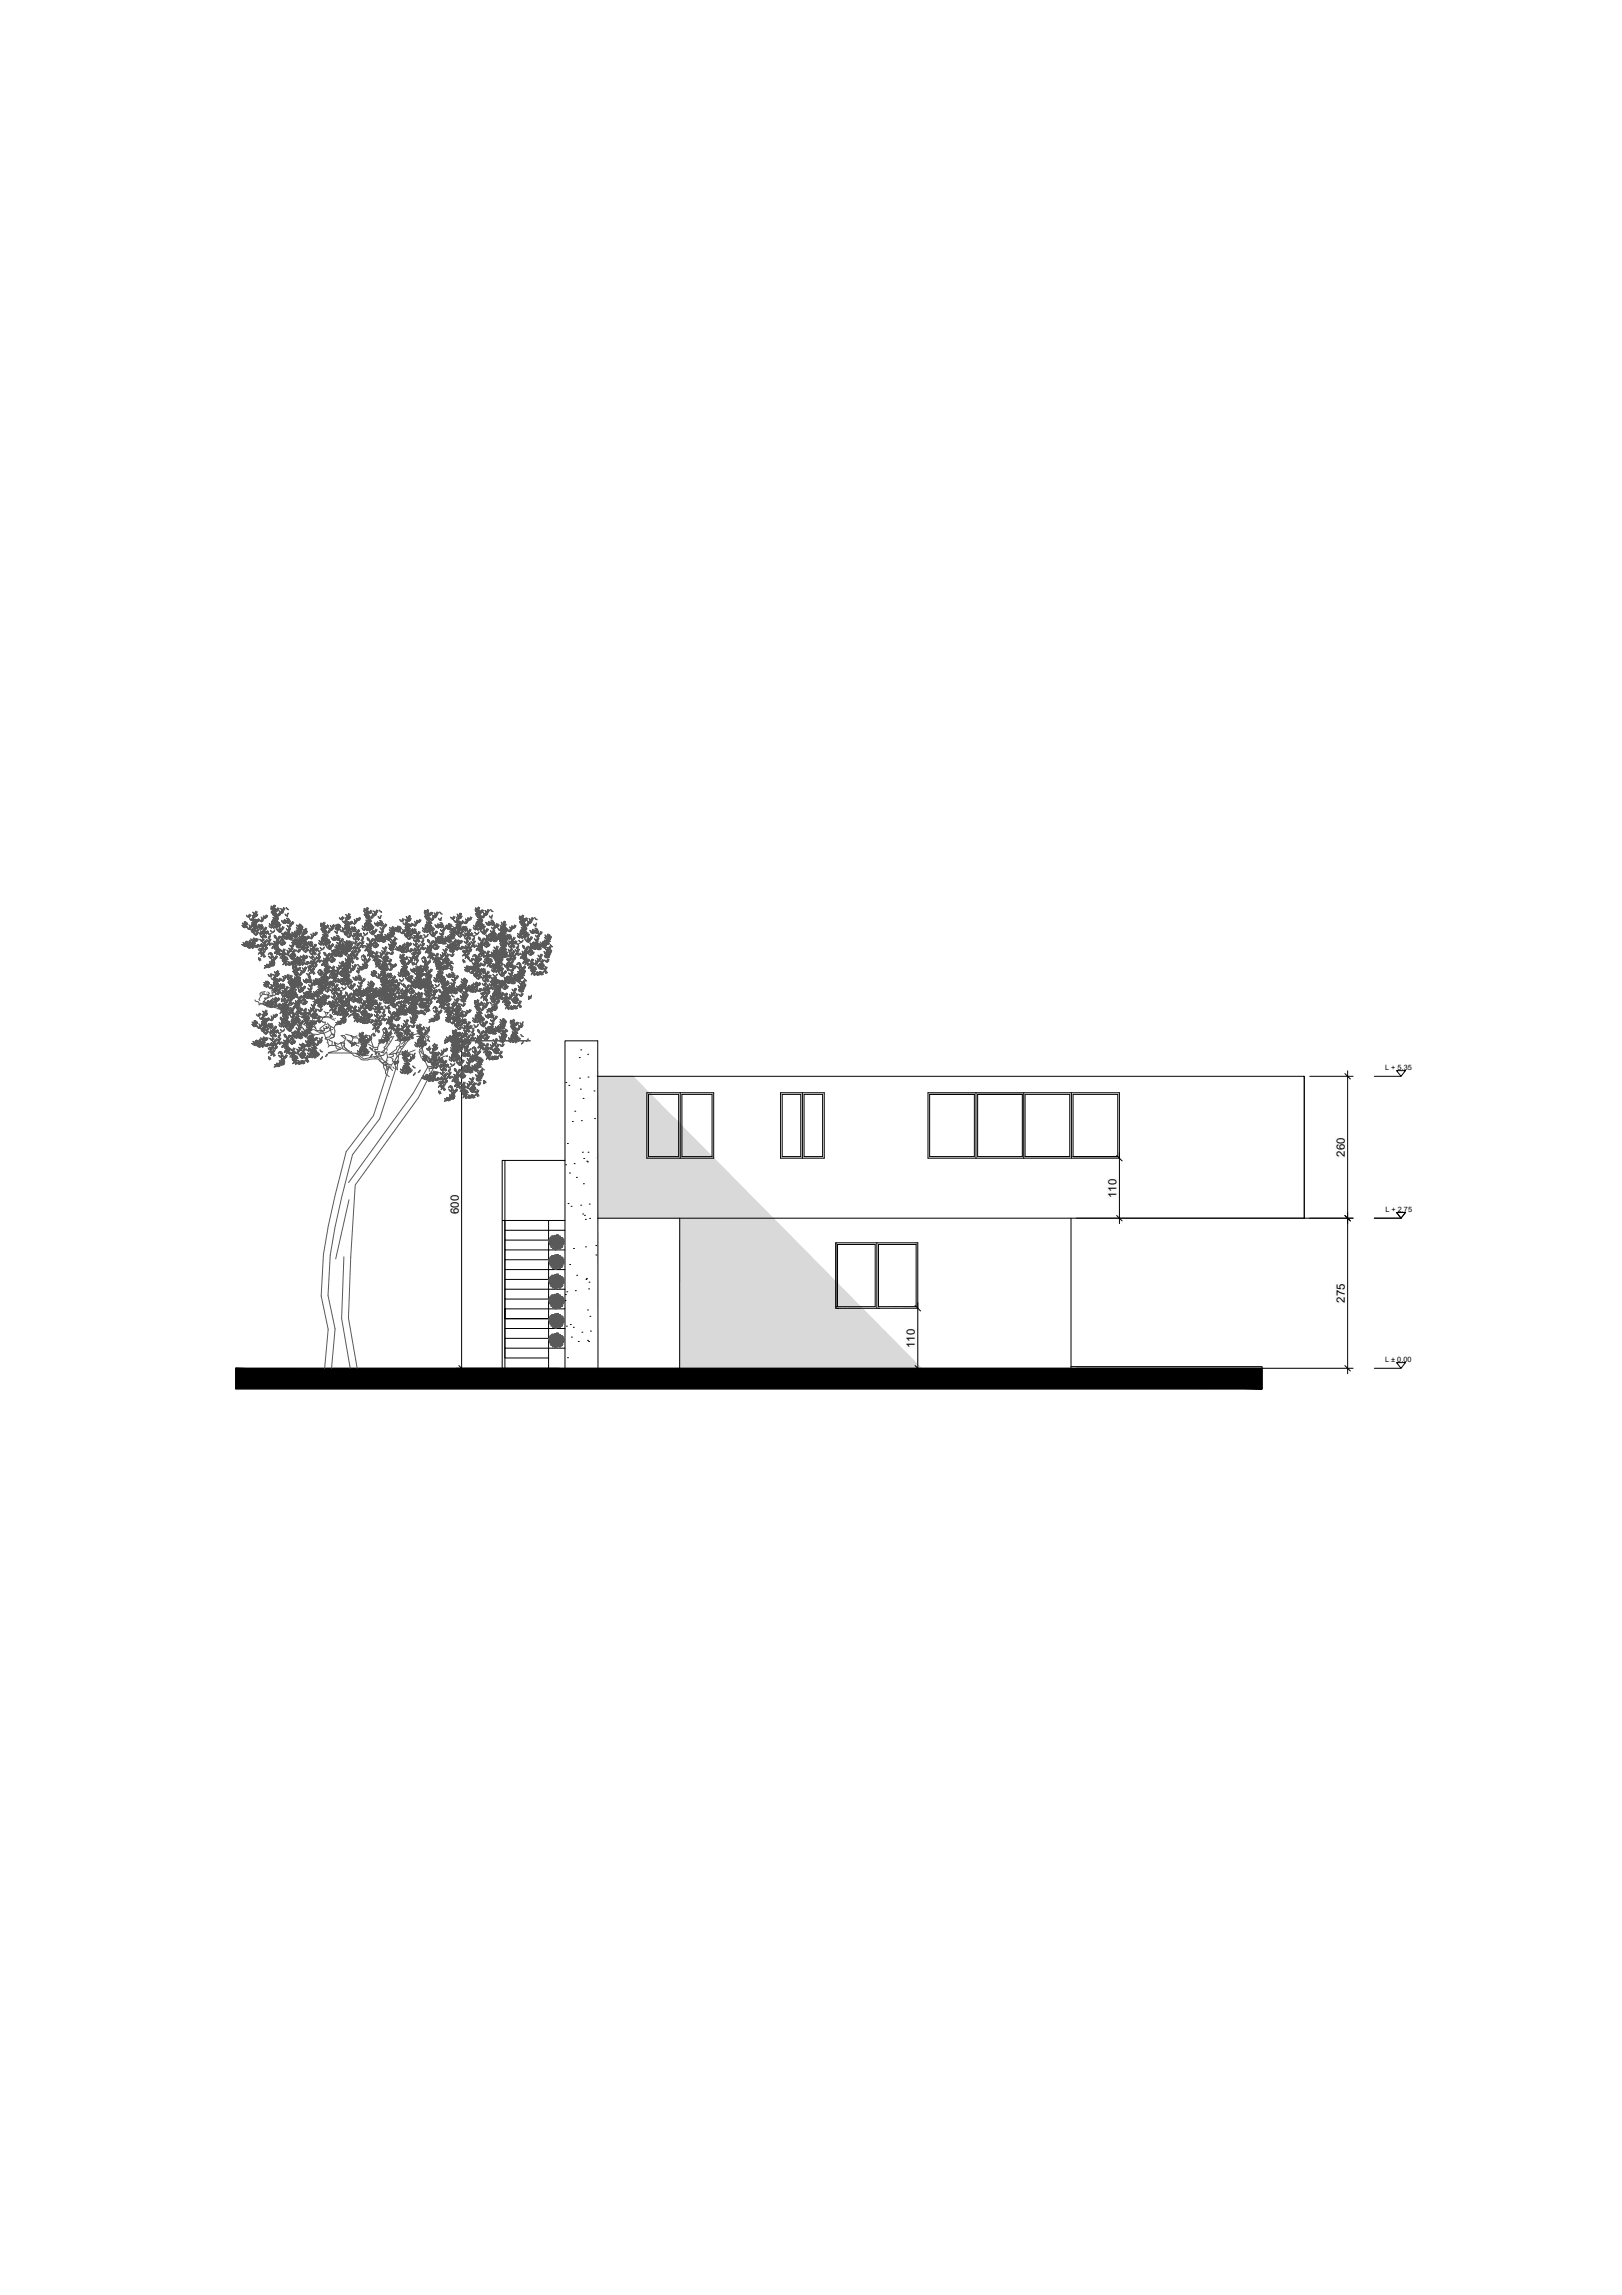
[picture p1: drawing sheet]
<svg xmlns="http://www.w3.org/2000/svg" width="594mm" height="841mm" viewBox="0 0 594 841" stroke-linecap="round" stroke-linejoin="round" font-family="sans-serif">
<defs><g id="words">
<g font-size="4.2">
<text x="492.5" y="423.9" transform="rotate(-90 492.5 423.9)">260</text>
<text x="408.9" y="439" transform="rotate(-90 408.9 439)">110</text>
<text x="168" y="444.9" transform="rotate(-90 168 444.9)">600</text>
<text x="492.5" y="477.4" transform="rotate(-90 492.5 477.4)">275</text>
<text x="335.1" y="494" transform="rotate(-90 335.1 494)">110</text>
</g>
<g font-size="2.7">
<text x="507.3" y="392">L + 5.35</text>
<text x="507.4" y="444">L + 2.75</text>
<text x="507.3" y="499">L ± 0.00</text>
</g>
</g></defs>
<!-- layer: Infissi_Vetro -->
<g fill="#d9d9d9" stroke="#d9d9d9" stroke-width=".37">
<path d="M248.6 411.4l.6 .6h-.6z"/>
<path d="M249.2 412l.6 .6h-.6z"/>
<path d="M249.8 412.6l11 11.2h-11z"/>
<path d="M306.1 469.7l.7 .6h-.7z"/>
<path d="M306.8 470.3l8.4 8.5h-8.4z"/>
<path d="M306.1 478.8h9.1l.5 .6z"/>
<path d="M218.9 394.4l18.8 6-5.9-6zM218.9 394.4l18.8 6h-18.8z"/>
<path d="M236.9 400.4l1.4 .6-.6-.6zM236.9 400.4l1.4 .6h-1.4z"/>
<path d="M237.5 401l11.1 10.4-10.3-10.4zM237.5 401l11.1 10.4h-11.1z"/>
<path d="M236.9 401l.6 10.4v-10.4zM236.9 401l.6 10.4h-.6z"/>
<path d="M218.9 400.4l18 11v-11zM218.9 400.4l18 11h-18z"/>
<path d="M237.5 411.4l11.1 .6v-.6zM237.5 411.4l11.1 .6h-11.1z"/>
<path d="M236.9 411.4l.6 .6v-.6zM236.9 411.4l.6 .6h-.6z"/>
<path d="M218.9 411.4l18 .6v-.6zM218.9 411.4l18 .6h-18z"/>
<path d="M248.6 412l.6 .6v-.6zM248.6 412l.6 .6h-.6z"/>
<path d="M237.5 412l11.1 .6v-.6zM237.5 412l11.1 .6h-11.1z"/>
<path d="M236.9 412l.6 .6v-.6zM236.9 412l.6 .6h-.6z"/>
<path d="M249.2 412.6l.6 11.2v-11.2zM249.2 412.6l.6 11.2h-.6z"/>
<path d="M248.6 412.6l.6 11.2v-11.2zM248.6 412.6l.6 11.2h-.6z"/>
<path d="M237.5 412.6l11.1 11.2v-11.2zM237.5 412.6l11.1 11.2h-11.1z"/>
<path d="M236.9 412.6l.6 11.2v-11.2zM236.9 412.6l.6 11.2h-.6z"/>
<path d="M249.8 423.8h11zM249.8 423.8h11z"/>
<path d="M249.2 423.8h.6zM249.2 423.8h.6z"/>
<path d="M248.6 423.8h.6zM248.6 423.8h.6z"/>
<path d="M237.5 423.8h11.1zM237.5 423.8h11.1z"/>
<path d="M236.9 423.8h.6zM236.9 423.8h.6z"/>
<path d="M249.2 423.8l12.2 .6-.6-.6zM249.2 423.8l12.2 .6h-12.2z"/>
<path d="M236.9 423.8l12.3 .6v-.6zM236.9 423.8l12.3 .6h-12.3z"/>
<path d="M218.9 412l18 12.4v-12.4zM218.9 412l18 12.4h-18z"/>
<path d="M249.2 424.4h12.2zM249.2 424.4h12.2z"/>
<path d="M236.9 424.4h12.3zM236.9 424.4h12.3z"/>
<path d="M218.9 424.4h18zM218.9 424.4h18z"/>
<path d="M218.9 424.4l64.2 22-21.7-22zM218.9 424.4l64.2 22h-64.2z"/>
<path d="M249 446.4l57.1 23.3-23-23.3zM249 446.4l57.1 23.3h-57.2z"/>
<path d="M248.9 469.7l57.2 .6v-.6zM248.9 469.7l57.2 .6h-57.2z"/>
<path d="M306.8 478.8h8.4zM306.8 478.8h8.4z"/>
<path d="M306.1 470.3l.7 8.5v-8.5zM306.1 470.3l.7 8.5h-.7z"/>
<path d="M248.9 470.3l57.2 8.5v-8.5zM248.9 470.3l57.2 8.5h-57.2z"/>
<path d="M306.1 478.8h.7zM306.1 478.8h.7z"/>
<path d="M248.9 478.8h57.2zM248.9 478.8h57.2z"/>
<path d="M306.1 478.8v.6h9.6zM306.1 479.4h9.6zM306.1 479.4h9.7z"/>
<path d="M248.9 478.8l57.2 .6v-.6zM248.9 478.8l57.2 .6h-57.2z"/>
<path d="M248.9 479.4h57.2zM248.9 479.4h57.2z"/>
<path d="M248.9 479.4l75.4 8.7-8.5-8.7zM248.9 479.4l75.4 8.7h-75.4z"/>
<path d="M248.9 488.1l88.6 13.3-13.2-13.3zM248.9 488.1l88.6 13.3h-88.6z"/>
</g>
<!-- layer: muri non sezionati -->
<path d="M218.9 394.4h258.8v52M477.7 394.4v52M218.9 446.4h258.8M249 446.4l-.1 55M392.3 446.4v55" fill="none" stroke="#000" stroke-width=".37"/>
<!-- layer: muri sezionati -->
<g fill="none" stroke="#000" stroke-width=".37">
<path d="M207.2 396.7h.1M208.3 397.7h.1M212.2 387.6h.1M212.2 395.1h.1M212.5 399.1h.1M212.7 384.7h.1M215.2 386.4h.1M215.4 394.7h.1M217.6 399.8h.1M207.8 419h.1M209.6 411h.1M210.5 407.2h.1"/>
<path d="M212.9 410.7h.1M213.6 402.5h.1M217.8 409.9h.1M207.2 426.8h.1M208.6 429.9h.1M210.3 426.4h.1M211.1 431.5h.1M213.3 422.2h.1M213.7 433.8h.1M213.8 424.5h.1M214.9 425.5h.1M215.2 425.8h.1"/>
<path d="M215.4 422.2h.1M208.1 441h.1M209.2 442.1h.1M210.1 457.5h.1M212.7 441.7h.1M213.4 444.9h.1M214.1 445.4h.1M214.4 446.8h.1M214.4 456.9h.1M215.8 441.2h.1M215.9 446.5h.1M218.2 456.5h.1"/>
<path d="M218.3 459.9h.1M207 476.6h.1M207.1 474.4h.1M207.6 473.4h.1M208.6 463.4h.1M210.7 473h.1M211.2 467.3h.1M214.6 468.9h.1M214.8 468.5h.1M215.6 472.3h.1M215.7 469.9h.1M207.5 486h.1"/>
<path d="M207.8 497.5h.1M208.9 485.4h.1M209.3 490h.1M210 486.4h.1M211.8 491.6h.1M213.1 488.2h.1M215.2 480h.1M215.2 491.2h.1M215.6 491.6h.1M216.1 482.4h.1M216.3 487.8h.1M86.3 501.4h376v7.6h-376z"/>
<path d="M206.9 501.4v-120h12l.1 120"/>
</g>
<!-- layer: serramenti e scale -->
<g fill="none" stroke="#000" stroke-width=".37">
<path d="M236.9 400.4h24.5v24h-24.5zM237.5 401h11.1v22.8h-11.1zM249.2 400.4v24M249.8 401h11v22.8h-11zM285.9 400.4h16v24h-16zM286.5 401h6.8v22.8h-6.8zM293.9 400.4v24M294.5 401h6.8v22.8h-6.8zM339.9 400.4h70.1v24h-70.1zM340.5 401h16.4v22.8h-16.4zM357.5 400.4v24M358.1 401h16.3h-16.3"/>
<path d="M358.1 401h16.3v22.8h-16.3zM374.9 400.4v24M375.4 401h16.4v22.8h-16.4zM392.4 400.4v24M393 401h16.4v22.8h-16.4zM184.9 425.2v76.2M206.9 425.2h-23v22.1M393 423.8h16.4h-16.4M184.9 447.3v3.6h22M184.9 450.9v3.5h16M184.9 454.4v3.6h22M184.9 458v3.6h16"/>
<path d="M200.9 447.3v54.1M206.9 447.3h-23v54.1M306.1 455.4h30.1v24h-30.1zM306.8 456h13.8v22.8h-13.8zM321.2 455.4v24M321.7 456h13.8v22.8h-13.8zM335.5 455.4h.1M184.9 461.6v3.6h22M184.9 465.2v3.7h16M184.9 468.9v3.6h22M184.9 472.5v3.5h16M184.9 476v3.6h22"/>
<path d="M184.9 479.6v3.6h16h-16zM306.1 478.8h.1M306.8 479.4h.1M321.7 479.4h.1M184.9 483.2v3.6h22M184.9 486.8v3.7h16M184.9 490.5v3.6h22M184.9 494.1v3.5h16M392.3 500.8h70v.6"/>
</g>
<!-- layer: QUOTE -->
<g fill="none" stroke="#000" stroke-width=".37">
<path d="M169.1 379.4v124M167.1 381.4h27.2M479.7 394.4h15.9M493.6 392.4v111M503.4 394.4h9.7M511.5 392.3h3.3l-1.7 2.1zM410 422.4v26M394.3 446.4h101.3M503.4 446.4h9.7M511.5 444.3h3.3l-1.7 2.1zM336.2 477.4v26M511.5 499.3h3.3l-1.7 2.1z"/>
<path d="M167.1 501.4h37.8M394.3 501.4h101.3M503.4 501.4h9.7"/>
</g>
<!-- layer: 0 -->
<path d="M168.1 380.4l2 2M492.6 393.4l2 2M409 423.4l2 2M409 445.4l2 2M492.6 445.4l2 2M335.2 478.4l2 2M168.1 500.4l2 2M335.2 500.4l2 2M492.6 500.4l2 2" fill="none" stroke="#000" stroke-width=".37"/>
<!-- layer: QUOTE -->
<g fill="#fafafa" stroke="#fafafa" stroke-width=".37">
<path d="M164.7 437.8v7.2h3.7zM164.7 437.8h3.7v7.2z"/>
<path d="M489.2 416.8v7.3h3.7zM489.2 416.8h3.7v7.3z"/>
<path d="M489.2 470.3v7.3h3.7zM489.2 470.3h3.7v7.3z"/>
<path d="M405.6 432v6.9h3.7zM405.6 432h3.7v6.9z"/>
<path d="M331.8 486.9v7h3.7zM331.8 486.9h3.7v7z"/>
</g>
<!-- layer: muri sezionati -->
<path d="M86.3 501.4l376 7.6v-7.6zM86.3 501.4l376 7.6h-376z" fill="#000" stroke="#000" stroke-width=".37"/>
<!-- layer: piante -->
<g fill="none" stroke="#595959" stroke-width=".37">
<path d="M88.6 339.2l.5-.4 .6 .1zM88.7 338.3h.7l.3 .6zM89.1 339l.6-.1-.8 .7zM89.2 339.3l.5-.4-.5 1zM89.5 337.8l.4 .5-.2 .6zM89.7 338.9v1.1l-.3-.6zM89.7 338.9l.4 1-.4-.4zM89.7 338.9l.8 .7-.6-.2zM89.7 338.9l1.1-.1-.5 .3zM89.7 338.9l1-.6-.4 .5zM89.9 338.4l.5-.4-.2 .6-.5 .3zM89.9 337.8l.2 .6-.4 .5z"/>
<path d="M90.2 335.4l.9 .8-.6-.2zM90.4 339.7l.9 .9-.6-.2zM91.2 339l.9 .8-.6-.2zM91.4 336.5l.9 .8-.6-.1zM91.4 335l-.3 1.2-.1-.6zM91.6 339.4l-.3 1.2-.1-.6zM91.8 335.2l-.2 .7-.5 .3zM92 339.6l-.2 .7-.5 .3zM92.2 338.3l.4-.5 .6 .1zM92.3 337.3l.6 .1 .3 .5zM92.3 335.4l.8 .8-.5-.2zM92.4 339l.8 .8-.5-.2z"/>
<path d="M92.4 338.6l-.3 1.2-.1-.6zM92.6 334.2l.9 .8-.6-.1zM92.6 336.2l-.3 1.1-.2-.5zM92.6 338.1l.6-.2-.8 .8zM92.7 338.3l.5-.4-.4 1zM92.8 335.1l.9 .8-.6-.1zM92.8 338.8l-.2 .7-.5 .3zM92.9 339.5l.8 .8-.5-.1zM92.9 339.9l-.3 1.2-.1-.6zM93 336.4l-.2 .7-.5 .2zM93 336.8l.4 .5-.2 .6zM93.2 337.9v1.1l-.3-.5z"/>
<path d="M93.2 337.9l.5 1-.5-.4zM93.2 337.9l.9 .8-.7-.2zM93.2 337.9l1.1-.1-.5 .3zM93.2 337.9l1-.5-.4 .5zM93.4 337.5l.5-.5-.1 .6-.6 .3zM93.5 335l-.4 1.2-.1-.6zM93.5 337l.8 .8-.5-.2zM93.5 336.8l.1 .6-.4 .5zM93.5 338.6l-.3 1.2-.1-.6zM93.7 339l.9 .8-.6-.1zM93.8 333.9l-.3 1.1-.2-.6zM93.9 335.2l-.2 .7-.6 .3z"/>
<path d="M94 338.8l-.2 .7-.6 .3zM94 334.8l-.3 1.1-.1-.6zM94.1 339.2l-.4 1.1-.1-.6zM94.2 334.1l-.2 .7-.5 .2zM94.4 335l-.2 .7-.5 .2zM94.5 339.4l-.2 .7-.6 .2zM94.6 339l.9 .9-.6-.2zM94.7 336.6l-.4 1.2-.1-.6zM94.8 339.7l.9 .8-.6-.1zM94.9 337l.9 .8-.6-.2zM94.9 338.7l-.3 1.1-.1-.6zM95.1 336.8l-.2 .7-.6 .3z"/>
<path d="M95.3 338.9l-.2 .7-.5 .2zM95.6 336l.9 .8-.6-.2zM95.8 338.7l-.3 1.2-.2-.6zM96 339.4l-.3 1.1-.1-.6zM96.1 336.6l-.3 1.2-.1-.6zM96.2 338.9l-.2 .7-.5 .3zM96.4 335.6l.9 .8-.6-.1zM96.4 339.6l-.2 .7-.5 .2zM96.5 336.8l-.2 .7-.5 .3zM96.8 335.7l-.3 1.1-.1-.6zM97.2 335.9l-.2 .7-.5 .2zM97.3 339.7l-.3 1.2-.1-.6z"/>
<path d="M97.6 335.3l-.3 1.1-.1-.6zM97.7 339.9l-.2 .7-.5 .3zM98 335.5l-.2 .7-.5 .2zM98.5 339.2l.9 .8-.6-.1zM98.6 338.3l.9 .9-.6-.2zM99.3 332l.8 .8-.5-.2zM99.3 334.2l.5-.4 .6 .1zM99.4 333.3l.6 .1 .4 .5zM99.6 332l-.3 1.2-.1-.6zM99.7 338.9l-.3 1.1-.1-.6zM99.8 334l.6-.1-.9 .7zM99.8 338l-.3 1.2-.1-.6z"/>
<path d="M99.8 335l.9 .8-.6-.2zM99.8 337.2l.5-.4h.6zM99.9 337.1l-.3 1.2-.1-.6zM99.9 334.3l.5-.4-.5 1zM100 336.3h.6l.3 .5zM100 332.2l-.2 .7-.5 .3zM100 338.1l.9 .8-.6-.1zM100.1 338.3l.9 .8-.6-.2zM100.1 339.1l-.2 .7-.5 .2zM100.1 332.8l.4 .5-.1 .6zM100.2 337.7l.9 .8-.6-.2zM100.2 338.2l-.2 .7-.5 .3z"/>
<path d="M100.3 337.3l-.2 .7-.5 .3zM100.3 337l.6-.1-.8 .7zM100.4 333.9v1.1l-.3-.6zM100.4 333.9l.4 1-.5-.4zM100.4 339.4l.5-.2-.8 .9zM100.4 333.9l.8 .7-.6-.1zM100.4 333.9l1.1-.1-.6 .3zM100.4 333.9l.9-.6-.3 .6zM100.4 337.2l.5-.3-.5 1zM100.4 331.6l-.3 1.2-.1-.6zM100.5 333.5l.5-.5-.1 .6-.5 .3zM100.6 333l.9 .8-.6-.2z"/>
<path d="M100.6 332.8l.2 .6-.4 .5zM100.7 335.8l.4 .5-.2 .5zM100.8 338.2l.9 .8-.6-.1zM100.9 331.8l-.2 .7-.6 .3zM100.9 336.9v1.1l-.3-.6zM100.9 336.9l.5 1-.5-.4zM100.9 336.9l.8 .7-.6-.2zM100.9 336.9l1.1-.2-.5 .4zM100.9 336.8l1-.5-.4 .5zM100.9 339.2l-.2 .7-.5 .3zM100.9 339.2l.4 1.2-.5-.6zM100.9 339.2l.6 .3 .2 .6z"/>
<path d="M101 334.6l-.3 1.2-.1-.6zM101.1 336.4l.5-.5-.1 .7-.6 .2zM101.2 335.8l.1 .6-.4 .4zM101.2 334.8l.9 .8-.6-.1zM101.2 337.8l-.3 1.1-.1-.6zM101.3 337.9l-.3 1.2-.1-.6zM101.3 338.8l.9 .8-.6-.1zM101.4 337.4l-.3 1.1-.2-.6zM101.4 334.8l-.2 .7-.5 .3zM101.6 338l-.2 .7-.5 .2zM101.7 338.1l-.2 .7-.5 .3zM101.8 337.6l-.2 .6-.5 .3z"/>
<path d="M101.8 332.6l-.3 1.2-.1-.6zM102 337.9l-.3 1.1-.1-.5zM102.2 333.7l.9 .8-.6-.1zM102.2 332.8l-.2 .7-.5 .3zM102.3 333.9l.9 .8-.6-.2zM102.4 334.5l-.3 1.1-.2-.6zM102.4 339.9l.9 .8-.6-.2zM102.4 338.1l-.2 .7-.5 .2zM102.5 338.5l-.3 1.1-.1-.6zM102.8 332.9l.9 .8-.6-.2zM102.8 334.7l-.2 .7-.5 .2zM102.9 338.7l-.2 .7-.5 .2z"/>
<path d="M103.1 337.2l.9 .8-.6-.1zM103.2 337.5l.9 .8-.6-.1zM103.4 333.4l-.3 1.1-.1-.5zM103.5 333.5l-.3 1.2-.1-.6zM103.5 337.6l.9 .8-.6-.1zM103.6 339.5l-.3 1.2-.1-.6zM103.8 333.6l-.2 .7-.5 .2zM103.9 333.7l-.2 .7-.5 .3zM104 332.5l-.3 1.2-.1-.6zM104 339.7l-.2 .7-.5 .3zM104.3 336.9l-.3 1.1-.1-.6zM104.4 334.9l.9 .8-.6-.1z"/>
<path d="M104.4 332.7l-.2 .7-.5 .3zM104.4 337.2l-.3 1.1-.1-.5zM104.7 337.3l-.3 1.1-.1-.5zM104.7 337.1l-.2 .7-.5 .2zM104.8 337.6l.8 .8-.5-.2zM104.8 337.4l-.2 .7-.5 .2zM104.8 332.6l.9 .8-.5-.2zM104.9 337.4l.5-.5 .6 .1zM105 336.5h.6l.4 .5zM105.1 337.5l-.2 .7-.5 .2zM105.1 339l.9 .8-.6-.1zM105.4 337.2l.6-.2-.9 .8z"/>
<path d="M105.6 334.6l-.3 1.1-.2-.5zM106 337.2l-.4 1.2-.1-.6zM106 338l.9 .8-.6-.2zM106 340l-.3 1.1-.1-.6zM106.3 338.7l-.3 1.1-.1-.5zM106.4 337.4l-.2 .7-.6 .3zM106.7 338.9l-.2 .7-.5 .2zM107.2 337.6l-.3 1.2-.2-.6zM107.6 337.8l-.2 .7-.5 .3zM108.5 339.8l.9 .8-.6-.2zM108.6 338.9l.9 .8-.6-.2zM109.7 339.4l-.3 1.2-.1-.6z"/>
<path d="M109.8 338.6l-.3 1.1-.1-.6zM110 339.1l.6 .1 .3 .5zM110.1 339.6l-.2 .7-.5 .3zM110.2 338.8l-.2 .6-.5 .3zM110.3 339.9l.6-.2-.8 .8zM117.5 338.2l.8 .8-.5-.1zM117.6 339.6h.6l.4 .5zM117.8 338.3l-.3 1.1-.1-.6zM118.2 338.5l-.2 .7-.5 .2zM118.3 339l.4 .5-.1 .6zM118.7 337.9l-.4 1.1-.1-.5zM118.7 339.7l.5-.5-.1 .7-.5 .2z"/>
<path d="M118.8 339.2l.9 .8-.6-.1zM118.8 339l.2 .7-.4 .4zM119.1 338.1l-.2 .7-.6 .2zM120 338.9l-.3 1.1-.1-.6zM120.4 340l.9 .8-.6-.2zM120.4 339.1l-.2 .7-.5 .2zM121 339.1l.9 .8-.6-.1zM121.6 339.6l-.3 1.2-.1-.6zM121.7 339.8l-.3 1.1-.1-.5zM122 339.8l-.2 .7-.5 .3zM122.1 340l-.2 .7-.5 .2zM122.2 338.8l-.3 1.1-.2-.5z"/>
<path d="M122.6 339l-.2 .7-.5 .2zM122.8 339.2h.6l.4 .6zM123 338.8l.9 .8-.5-.1zM123.2 339.9l.5-.1-.8 .7zM123.5 338.7l.4 .5-.1 .6zM123.8 339.8l-.1 1.1-.2-.6zM123.8 339.8l.4 1-.5-.4zM123.8 339.8l.8 .7-.6-.2zM123.8 339.8l1.1-.1-.6 .3zM123.8 339.8l.9-.6-.3 .5zM123.9 339.3l.5-.4-.1 .6-.5 .3zM124 338.7l.1 .6-.3 .5z"/>
<path d="M124.3 336.2l.9 .8-.6-.1zM125.3 339.8l.9 .8-.6-.1zM125.4 337.4l.9 .8-.6-.1zM125.5 335.9l-.3 1.1-.2-.5zM125.9 336.1l-.2 .7-.5 .2zM126.2 339.1l.5-.4 .6 .1zM126.3 338.2l.7 .1 .3 .5zM126.3 336.3l.9 .8-.6-.2zM126.4 339.9l.9 .8-.6-.2zM126.5 339.5l-.3 1.1-.1-.5zM126.6 337.1l-.3 1.1-.1-.5zM126.6 335.1l.9 .8-.6-.2z"/>
<path d="M126.7 339l.6-.2-.9 .7zM126.8 339.2l.5-.4-.5 1zM126.8 336l.9 .8-.5-.2zM126.9 339.7l-.2 .7-.5 .2zM127 337.3l-.2 .7-.5 .2zM127.1 337.7l.3 .5-.1 .6zM127.3 338.8v1.1l-.3-.5zM127.3 338.8l.4 1-.5-.4zM127.3 338.8l.8 .8-.6-.2zM127.3 338.8l1.1-.1-.5 .3zM127.3 338.8l1-.5-.4 .5zM127.5 338.4l.4-.5-.1 .6-.5 .3z"/>
<path d="M127.5 335.9l-.3 1.2-.1-.6zM127.5 337.9l.9 .8-.6-.2zM127.5 337.7l.2 .6-.4 .5zM127.6 339.5l-.3 1.2-.1-.6zM127.8 339.9l.9 .8-.6-.1zM127.8 334.8l-.3 1.1-.1-.6zM127.9 336.1l-.2 .7-.5 .3zM128 339.7l-.2 .7-.5 .3zM128 335.6l-.3 1.2-.1-.6zM128.2 335l-.2 .6-.5 .3zM128.5 335.9l-.2 .6-.6 .3zM128.6 339.9l.9 .8-.5-.1z"/>
<path d="M128.7 337.5l-.3 1.2-.1-.6zM128.9 337.9l.9 .8-.5-.2zM129 339.6l-.3 1.1-.2-.6zM129.1 337.7l-.2 .7-.5 .3zM129.4 339.8l-.2 .7-.5 .2zM129.7 336.9l.9 .8-.6-.2zM129.8 339.6l-.3 1.1-.1-.5zM130.1 337.5l-.3 1.2-.1-.6zM130.3 339.8l-.2 .7-.6 .2zM130.5 336.5l.8 .8-.5-.2zM130.6 337.7l-.2 .7-.6 .3zM130.9 336.5l-.3 1.2-.2-.6z"/>
<path d="M131.3 336.7l-.2 .7-.5 .3zM131.6 336.1l-.3 1.2-.1-.6zM132.1 336.4l-.2 .6-.6 .3zM132.6 339.2l.9 .8-.5-.1zM133.3 332.9l.9 .8-.6-.2zM133.4 335.1l.4-.4 .6 .1zM133.5 334.2l.6 .1 .3 .5zM133.7 332.9l-.3 1.2-.2-.6zM133.7 339.7l-.3 1.2-.1-.6zM133.8 334.9l.6-.1-.8 .7zM133.8 338.9l-.3 1.1-.1-.5zM133.9 335.8l.8 .8-.5-.1z"/>
<path d="M133.9 338.1l.5-.5 .6 .1zM133.9 335.2l.5-.4-.4 1zM133.9 338l-.3 1.2-.1-.6zM134 337.2h.6l.4 .5zM134.1 333.1l-.2 .7-.5 .3zM134.1 339l.9 .8-.6-.2zM134.1 339.2l.9 .8-.5-.2zM134.2 340l-.2 .6-.6 .3zM134.2 333.7l.4 .5-.2 .6zM134.2 338.6l.9 .8-.6-.2zM134.3 339.1l-.2 .7-.6 .2zM134.3 338.2l-.1 .7-.6 .3z"/>
<path d="M134.4 337.9l.6-.2-.9 .8zM134.4 334.8v1.1l-.3-.6zM134.4 334.8l.5 1-.5-.4zM134.4 334.8l.8 .7-.6-.1zM134.4 334.8l1.1-.1-.5 .3zM134.4 334.8l1-.6-.4 .6zM134.5 338.1l.5-.4-.5 1.1zM134.5 332.5l-.3 1.2-.1-.6zM134.6 334.3l.5-.4-.1 .6-.6 .3zM134.7 333.9l.8 .8-.5-.2zM134.7 333.7l.1 .6-.4 .5zM134.7 336.6l.4 .5-.1 .6z"/>
<path d="M134.9 339.1l.9 .8-.6-.1zM134.9 332.7l-.2 .7-.5 .3zM135 337.7v1.2l-.3-.6zM135 337.7l.4 1.1-.5-.4zM135 337.7l.8 .8-.6-.2zM135 337.7l1.1-.1-.6 .4zM135 337.7l.9-.5-.3 .5zM135.1 335.5l-.4 1.1-.1-.5zM135.1 337.3l.5-.5-.1 .7-.5 .2zM135.2 336.6l.2 .7-.4 .4zM135.2 335.7l.9 .8-.6-.1zM135.3 338.6l-.3 1.2-.2-.6z"/>
<path d="M135.3 338.8l-.3 1.2-.1-.6zM135.3 339.7l.9 .8-.5-.2zM135.4 338.2l-.3 1.2-.1-.6zM135.5 335.7l-.2 .7-.6 .2zM135.7 338.8l-.2 .7-.5 .3zM135.8 339l-.2 .7-.6 .3zM135.9 338.4l-.2 .7-.6 .3zM135.9 333.5l-.4 1.2-.1-.6zM136.1 338.8l-.3 1.1-.2-.6zM136.3 334.6l.8 .8-.5-.1zM136.3 333.7l-.2 .7-.6 .3zM136.3 334.8l.9 .8-.5-.2z"/>
<path d="M136.4 335.4l-.3 1.1-.1-.6zM136.5 339l-.2 .7-.5 .2zM136.5 339.3l-.3 1.2-.1-.6zM136.8 333.8l.9 .8-.5-.2zM136.8 335.6l-.2 .7-.5 .2zM137 339.6l-.2 .6-.6 .3zM137.1 338.1l.9 .8-.5-.1zM137.3 338.4l.9 .8-.6-.1zM137.4 334.3l-.3 1.1-.1-.6zM137.5 334.4l-.3 1.2-.1-.6zM137.5 338.5l.9 .8-.5-.1zM137.9 334.5l-.2 .7-.6 .2z"/>
<path d="M137.9 334.6l-.1 .7-.6 .3zM138 333.4l-.3 1.2-.1-.6zM138.3 337.8l-.3 1.1-.1-.6zM138.4 335.8l.9 .8-.5-.1zM138.4 333.6l-.1 .7-.6 .3zM138.5 338.1l-.3 1.1-.2-.5zM138.7 338.2l-.3 1.1-.1-.6zM138.8 338l-.2 .7-.6 .2zM138.8 338.5l.9 .8-.6-.2zM138.9 338.3l-.2 .7-.5 .2zM138.9 333.5l.9 .8-.6-.2zM139 338.3l.4-.5 .6 .1z"/>
<path d="M139.1 337.4h.6l.3 .5zM139.2 338.4l-.2 .7-.6 .2zM139.2 339.9l.9 .8-.6-.1zM139.4 338.1l.6-.2-.8 .8zM139.6 335.5l-.3 1.1-.1-.6zM140 338.1l-.3 1.2-.1-.6zM140 338.9l.9 .8-.6-.2zM140.4 339.6l-.3 1.1-.2-.6zM140.4 338.3l-.2 .7-.5 .3zM140.8 339.8l-.2 .7-.5 .2zM141.2 338.5l-.3 1.2-.1-.6zM141.7 338.7l-.3 .7-.5 .3z"/>
<path d="M142.7 339.8l.8 .8-.5-.2zM143.9 339.4l-.4 1.2-.1-.6zM144.3 339.6l-.2 .7-.6 .3zM144.9 339.9h.6l.4 .6zM145.7 339.4l.3 .5-.1 .6zM146.1 339.4l.2 .6-.4 .5zM146.4 337l.9 .8-.6-.2zM147.6 338.1l.8 .8-.5-.1zM147.6 336.6l-.3 1.2-.1-.6zM148 336.8l-.2 .7-.5 .3zM148.3 339.8l.5-.4 .6 .1zM148.4 337l.9 .8-.5-.2z"/>
<path d="M148.4 338.9l.7 .1 .3 .5zM148.7 335.8l.9 .8-.5-.2zM148.8 337.8l-.4 1.1-.1-.5zM148.8 339.7l.6-.2-.8 .7zM148.9 339.9l.5-.4-.5 1zM149 336.7l.9 .8-.6-.2zM149.2 338l-.2 .7-.6 .2zM149.2 338.4l.4 .5-.2 .6zM149.4 339.5v1.1l-.3-.5zM149.4 339.5l.5 1-.5-.4zM149.4 339.5l.8 .8-.6-.2zM149.4 339.5l1.1-.1-.5 .3z"/>
<path d="M149.4 339.5l1-.5-.4 .5zM149.6 339.1l.5-.5-.1 .6-.6 .3zM149.6 338.6l.9 .8-.5-.2zM149.6 336.6l-.3 1.2-.1-.6zM149.7 338.4l.1 .6-.4 .5zM149.9 335.4l-.3 1.2-.1-.6zM150.1 336.8l-.2 .7-.6 .3zM150.2 336.3l-.3 1.2-.2-.6zM150.4 335.7l-.2 .6-.6 .3zM150.6 336.6l-.2 .6-.5 .3zM150.8 338.2l-.3 1.2-.1-.6zM151.1 338.6l.9 .8-.6-.2z"/>
<path d="M151.2 338.4l-.1 .7-.6 .3zM151.8 337.6l.9 .8-.6-.2zM152.3 338.2l-.3 1.2-.2-.6zM152.6 337.2l.9 .8-.6-.1zM152.7 338.4l-.2 .7-.5 .3zM153 337.2l-.3 1.2-.1-.6zM153.4 337.4l-.2 .7-.5 .3zM153.8 336.9l-.3 1.1-.2-.6zM154.2 337.1l-.2 .6-.5 .3zM154.8 339.9l.9 .8-.6-.1zM155.4 333.6l.9 .8-.5-.2zM155.5 335.8l.4-.4 .7 .1z"/>
<path d="M155.6 334.9l.6 .1 .4 .5zM155.8 333.6l-.3 1.2-.1-.6zM155.9 335.6l.7-.1-.9 .7zM156 339.6l-.3 1.1-.2-.5zM156 336.5l.9 .8-.6-.1zM156 338.8l.5-.5 .6 .1zM156.1 338.7l-.4 1.2-.1-.6zM156.1 335.9l.5-.4-.5 1zM156.1 337.9h.7l.3 .5zM156.2 333.8l-.2 .7-.5 .3zM156.2 339.7l.9 .8-.6-.2zM156.3 339.9l.9 .8-.6-.2z"/>
<path d="M156.3 334.4l.4 .5-.1 .6zM156.4 339.3l.9 .8-.6-.2zM156.4 339.8l-.2 .7-.5 .2zM156.5 338.9l-.2 .7-.6 .3zM156.5 338.6l.6-.2-.8 .8zM156.6 335.5l-.1 1.1-.2-.6zM156.6 335.5l.4 1-.5-.4zM156.6 335.5l.8 .7-.6-.1zM156.6 335.5l1.1-.1-.6 .3zM156.6 335.5l.9-.6-.3 .5zM156.6 338.8l.5-.4-.5 1.1zM156.6 333.2l-.3 1.2-.1-.6z"/>
<path d="M156.7 335l.5-.4-.1 .6-.5 .3zM156.8 334.6l.9 .8-.6-.2zM156.8 334.4l.1 .6-.3 .5zM156.9 337.3l.4 .6-.2 .5zM157 339.8l.9 .8-.6-.1zM157 333.4l-.1 .7-.6 .3zM157.1 338.4v1.2l-.3-.6zM157.1 338.4l.4 1.1-.5-.4zM157.1 338.4l.8 .8-.6-.2zM157.1 338.4l1.1-.1-.5 .4zM157.1 338.4l1-.5-.4 .5zM157.2 336.2l-.3 1.1-.1-.5z"/>
<path d="M157.3 338l.5-.5-.1 .7-.6 .2zM157.3 337.4l.2 .6-.4 .4zM157.4 336.4l.8 .8-.5-.1zM157.4 339.4l-.3 1.1-.1-.6zM157.5 339.5l-.3 1.2-.2-.6zM157.6 338.9l-.3 1.2-.2-.6zM157.6 336.4l-.2 .7-.5 .2zM157.8 339.6l-.2 .6-.5 .3zM157.9 339.7l-.2 .7-.5 .3zM158 339.1l-.2 .7-.5 .3zM158 334.2l-.3 1.2-.2-.6zM158.2 339.5l-.3 1.1-.1-.6z"/>
<path d="M158.4 335.3l.9 .8-.6-.1zM158.4 334.4l-.2 .7-.5 .3zM158.5 335.5l.8 .8-.5-.2zM158.6 336.1l-.4 1.1-.1-.6zM158.6 339.7l-.2 .7-.5 .2zM159 334.5l.8 .8-.5-.2zM159 336.3l-.2 .7-.6 .2zM159.3 338.8l.9 .8-.6-.1zM159.4 339.1l.9 .8-.6-.1zM159.6 335l-.3 1.1-.1-.6zM159.7 335.1l-.4 1.2-.1-.6zM159.7 339.2l.9 .8-.6-.1z"/>
<path d="M160 335.2l-.2 .7-.5 .2zM160.1 335.3l-.2 .7-.6 .3zM160.2 334.1l-.4 1.2-.1-.6zM160.5 338.5l-.3 1.1-.2-.6zM160.6 336.5l.9 .8-.6-.1zM160.6 334.3l-.2 .7-.6 .3zM160.6 338.8l-.3 1.1-.1-.5zM160.9 338.9l-.3 1.1-.2-.6zM160.9 338.7l-.2 .7-.5 .2zM160.9 339.2l.9 .8-.5-.2zM161 339l-.2 .7-.5 .2zM161 334.2l.9 .8-.6-.2z"/>
<path d="M161.1 339l.4-.5 .7 .1zM161.2 338.1h.6l.4 .5zM161.3 339.1l-.2 .7-.5 .2zM161.5 338.8l.7-.2-.9 .8zM161.8 336.2l-.3 1.1-.2-.6zM162.1 338.8l-.3 1.2-.1-.6zM162.2 339.6l.9 .8-.6-.2zM162.6 339l-.2 .7-.6 .3zM163.4 339.2l-.3 1.2-.2-.6zM163.4 339.9l.5-.4 .6 .1zM163.5 339l.7 .1 .3 .5zM163.8 339.4l-.2 .7-.5 .3z"/>
<path d="M163.9 339.7l.6-.1-.8 .7zM164 340l.5-.4-.4 1zM164.3 338.5l.4 .5-.2 .6zM164.5 339.6v1.1l-.3-.6zM164.5 339.6l.5 1-.5-.4zM164.5 339.6l.8 .7-.6-.1zM164.5 339.6l1.1-.1-.5 .3zM164.5 339.6l1-.6-.4 .6zM164.7 339.2l.5-.5-.1 .6-.6 .3zM164.8 338.5l.1 .6-.4 .5zM165 336.1l.9 .8-.6-.2zM166 339.7l.9 .8-.5-.2z"/>
<path d="M166.2 337.2l.9 .9-.6-.2zM166.2 335.7l-.3 1.2-.1-.6zM166.6 335.9l-.1 .7-.6 .3zM167 339l.4-.5 .6 .1zM167.1 336.1l.9 .8-.6-.2zM167.1 338.1h.6l.3 .5zM167.2 339.7l.9 .8-.6-.2zM167.2 339.3l-.3 1.2-.1-.6zM167.4 336.9l-.3 1.2-.1-.6zM167.4 334.9l.9 .8-.6-.1zM167.5 338.8l.5-.2-.8 .8zM167.6 339l.4-.4-.4 1z"/>
<path d="M167.6 335.8l.9 .8-.6-.1zM167.7 339.5l-.2 .7-.6 .3zM167.8 337.1l-.2 .7-.5 .3zM167.8 337.5l.4 .5-.2 .6zM168 338.6v1.1l-.2-.5zM168 338.6l.5 1-.5-.4zM168 338.6l.9 .8-.6-.2zM168 338.6l1.2-.1-.6 .3zM168 338.6l1-.5-.3 .5zM168.2 338.2l.5-.5-.1 .6-.6 .3zM168.3 337.7l.9 .8-.6-.2zM168.3 335.7l-.3 1.2-.2-.6z"/>
<path d="M168.3 337.5l.1 .6-.4 .5zM168.4 339.3l-.3 1.2-.1-.6zM168.5 339.7l.9 .8-.5-.1zM168.6 334.6l-.3 1.1-.1-.6zM168.7 335.9l-.2 .7-.5 .3zM168.8 339.5l-.2 .7-.5 .3zM168.8 335.5l-.3 1.1-.1-.6zM168.9 339.9l-.3 1.1-.2-.5zM169 334.8l-.2 .7-.5 .2zM169.2 335.7l-.2 .6-.5 .3zM169.4 339.7l.9 .9-.6-.2zM169.5 337.3l-.3 1.2-.1-.6z"/>
<path d="M169.7 337.7l.9 .8-.6-.2zM169.7 339.4l-.3 1.1-.1-.6zM169.9 337.6l-.2 .6-.5 .3zM170.2 339.6l-.2 .7-.6 .2zM170.4 336.7l.9 .8-.5-.1zM170.6 339.4l-.3 1.2-.1-.6zM170.9 337.3l-.3 1.2-.1-.6zM171 339.6l-.2 .7-.5 .3zM171.2 336.3l.9 .8-.6-.1zM171.3 337.5l-.2 .7-.5 .3zM171.6 336.3l-.3 1.2-.1-.6zM172 336.6l-.1 .6-.6 .3z"/>
<path d="M172.4 336l-.3 1.1-.1-.6zM172.8 336.2l-.2 .7-.5 .2zM173.3 339.9l.9 .8-.6-.1zM173.4 339l.9 .9-.6-.2zM174.1 332.7l.9 .8-.6-.2zM174.1 334.9l.5-.4 .6 .1zM174.2 334l.7 .1 .3 .5zM174.4 332.7l-.3 1.2-.1-.6zM174.5 339.6l-.3 1.1-.1-.6zM174.6 334.7l.6-.1-.8 .7zM174.6 338.7l-.3 1.2-.1-.6zM174.6 335.7l.9 .8-.6-.2z"/>
<path d="M174.7 337.9l.4-.5 .6 .2zM174.7 337.8l-.3 1.2-.1-.6zM174.7 335l.5-.4-.5 1zM174.8 337h.6l.3 .6zM174.8 332.9l-.2 .7-.5 .3zM174.8 338.8l.9 .8-.5-.1zM174.9 339l.9 .8-.6-.2zM174.9 339.8l-.2 .7-.5 .2zM175 333.5l.4 .5-.2 .6zM175 338.4l.9 .8-.6-.2zM175 338.9l-.2 .7-.5 .3zM175.1 338l-.2 .7-.5 .3z"/>
<path d="M175.1 337.7l.6-.1-.8 .7zM175.2 334.6v1.1l-.3-.6zM175.2 334.6l.4 1-.5-.4zM175.2 334.6l.8 .7-.6-.1zM175.2 334.6l1.1-.1-.5 .3zM175.2 334.6l1-.6-.4 .6zM175.2 337.9l.5-.3-.4 1zM175.3 332.3l-.3 1.2-.1-.6zM175.4 334.2l.5-.5-.2 .6-.5 .3zM175.4 333.7l.9 .8-.6-.2zM175.4 333.5l.2 .6-.4 .5zM175.5 336.5l.4 .5-.2 .6z"/>
<path d="M175.6 338.9l.9 .8-.5-.1zM175.7 332.5l-.2 .7-.5 .3zM175.7 337.6v1.1l-.3-.6zM175.7 337.6l.5 1-.5-.4zM175.7 337.6l.9 .7-.6-.2zM175.7 337.6l1.2-.2-.6 .4zM175.7 337.6l1-.6-.3 .5zM175.7 339.9l-.2 .7-.5 .3zM175.7 339.9l.4 1.2-.4-.6zM175.7 339.9l.6 .3 .2 .6zM175.8 335.3l-.3 1.2-.1-.6zM175.9 337.1l.5-.4-.1 .6-.6 .3z"/>
<path d="M176 336.5l.1 .6-.4 .5zM176 335.5l.9 .8-.6-.1zM176 338.5l-.3 1.1-.1-.6zM176.1 338.6l-.3 1.2-.1-.6zM176.1 339.5l.9 .8-.6-.1zM176.2 338.1l-.3 1.1-.1-.6zM176.2 335.5l-.2 .7-.5 .3zM176.5 338.7l-.2 .7-.6 .2zM176.5 338.8l-.2 .7-.5 .3zM176.6 338.3l-.2 .7-.5 .2zM176.6 333.3l-.3 1.2-.1-.6zM176.8 338.6l-.3 1.1-.1-.5z"/>
<path d="M177 334.4l.9 .8-.6-.1zM177 333.5l-.2 .7-.5 .3zM177.1 334.6l.9 .8-.6-.2zM177.2 335.2l-.3 1.1-.1-.5zM177.3 338.8l-.2 .7-.6 .2zM177.3 339.2l-.3 1.1-.1-.6zM177.6 333.6l.9 .8-.6-.2zM177.6 335.4l-.2 .7-.5 .2zM177.7 339.4l-.2 .7-.5 .2zM177.9 337.9l.9 .8-.6-.1zM178 338.3l.9 .8-.5-.2zM178.2 334.1l-.3 1.1-.1-.5z"/>
<path d="M178.3 334.2l-.3 1.2-.1-.6zM178.3 338.3l.9 .8-.6-.1zM178.6 334.3l-.2 .7-.5 .2zM178.7 334.4l-.2 .7-.5 .3zM178.8 333.2l-.3 1.2-.1-.6zM179.1 337.6l-.3 1.1-.1-.6zM179.2 335.6l.9 .8-.6-.1zM179.2 333.4l-.2 .7-.5 .3zM179.2 337.9l-.3 1.2-.1-.6zM179.5 338l-.3 1.1-.1-.5zM179.5 337.8l-.2 .7-.5 .2zM179.6 338.3l.9 .8-.6-.2z"/>
<path d="M179.6 338.1l-.1 .7-.6 .3zM179.7 333.3l.9 .8-.6-.2zM179.7 338.1l.5-.4h.6zM179.8 337.2h.7l.3 .5zM179.9 338.2l-.2 .7-.5 .2zM179.9 339.7l.9 .9-.6-.2zM180.2 337.9l.6-.2-.8 .8zM180.4 335.3l-.3 1.1-.1-.5zM180.8 337.9l-.3 1.2-.1-.6zM180.8 338.7l.9 .8-.6-.2zM181.1 339.4l-.3 1.2-.1-.6zM181.2 339l.9 .8-.6-.1z"/>
<path d="M181.2 338.1l-.2 .7-.5 .3zM181.5 339.6l-.2 .7-.5 .3zM182 338.3l-.3 1.2-.1-.6zM182.4 338.7l-.3 1.1-.1-.6zM182.4 338.6l-.2 .6-.5 .3zM182.8 338.9l-.2 .7-.5 .2zM183.2 339l.9 .8-.6-.1zM183.4 339.6l.9 .8-.6-.1zM183.5 337.9l.9 .8-.5-.2zM183.5 339.9l-.3 1.1-.1-.6zM183.8 338.8l.8 .8-.5-.2zM184.4 338.7l-.3 1.1-.1-.5z"/>
<path d="M184.6 339.3l-.3 1.1-.1-.6zM184.7 337.5l-.3 1.2-.1-.6zM184.8 339.9h.6l.3 .5zM184.8 338.9l-.2 .7-.5 .2zM185 338.4l-.4 1.2-.1-.6zM185 339.5l-.2 .6-.5 .3zM185.1 337.7l-.1 .7-.6 .3zM185.4 338.6l-.2 .7-.6 .3zM186.6 339.7l.9 .8-.6-.2zM187.4 339.3l.8 .8-.5-.2zM187.8 339.3l-.3 1.2-.2-.6zM188.2 339.5l-.2 .7-.5 .3z"/>
<path d="M188.6 338.9l-.4 1.2-.1-.6zM189 339.1l-.2 .7-.6 .3zM190.2 335.7l.9 .8-.6-.2zM190.3 337.9l.4-.5 .6 .2zM190.4 337h.6l.3 .6zM190.6 335.7l-.3 1.1-.2-.5zM190.7 337.7l.6-.1-.8 .7zM190.8 338.6l.9 .8-.6-.1zM190.9 337.9l.4-.3-.4 1zM190.9 339.9l.7 .1 .3 .5zM191 335.9l-.2 .7-.5 .2zM191.1 336.5l.4 .5-.2 .6z"/>
<path d="M191.3 337.6v1.1l-.2-.6zM191.3 337.6l.5 1-.5-.4zM191.3 337.6l.9 .7-.6-.2zM191.3 337.6l1.2-.2-.6 .4zM191.3 337.6l1-.6-.3 .5zM191.4 335.3l-.3 1.2-.1-.6zM191.5 337.1l.5-.4-.1 .6-.6 .3zM191.6 336.6l.9 .8-.6-.1zM191.6 336.5l.1 .6-.4 .5zM191.7 339.4l.3 .5-.1 .6zM191.8 335.5l-.2 .7-.5 .3zM192 338.3l-.3 1.1-.2-.6z"/>
<path d="M192.1 339.4l.2 .6-.4 .5zM192.1 338.5l.9 .8-.5-.2zM192.4 338.5l-.2 .7-.5 .2zM192.8 336.3l-.3 1.1-.2-.5zM193.2 337.4l.9 .8-.6-.2zM193.2 336.5l-.2 .7-.5 .2zM193.2 337.6l.9 .8-.5-.2zM193.3 338.1l-.3 1.2-.1-.6zM193.7 336.6l.9 .8-.5-.2zM193.8 338.3l-.2 .7-.6 .3zM194.4 337l-.3 1.2-.2-.6zM194.5 337.2l-.4 1.2-.1-.6z"/>
<path d="M194.8 337.2l-.2 .7-.5 .3zM194.9 337.4l-.2 .7-.6 .3zM194.9 336.2l-.3 1.2-.1-.6zM195.4 338.6l.8 .8-.5-.2zM195.4 336.4l-.2 .7-.6 .3zM195.8 336.2l.9 .8-.6-.1zM196.5 338.2l-.3 1.2-.1-.6zM88.5 346.1l.7 .1 .3 .5zM89 345.3l.9 .8-.6-.2zM89.3 345.6l.4 .5-.2 .6zM89.5 346.7l1.1-.1-.5 .3zM89.5 346.7l1-.6-.4 .6z"/>
<path d="M89.7 346.3l.5-.5-.1 .6-.6 .3zM89.8 345.6l.1 .6-.4 .5zM90.2 344.9l-.3 1.2-.1-.6zM90.3 344.8l.9 .8-.5-.1zM90.4 346.7l.4-.4 .6 .1zM90.5 345.8l.6 .1 .3 .5zM90.6 345.1l-.2 .7-.5 .3zM90.8 346.5l.6-.1-.8 .7zM91 346.8l.4-.4-.4 1zM91.2 345.3l.4 .5-.2 .6zM91.4 346.4v1.1l-.2-.6zM91.4 346.4l.5 1-.5-.4z"/>
<path d="M91.4 346.4l.9 .7-.6-.1zM91.4 346.4l1.2-.1-.6 .3zM91.4 346.4l1-.6-.3 .6zM91.5 344.5l-.3 1.1-.1-.6zM91.6 346l.5-.5-.1 .6-.6 .3zM91.7 345.3l.1 .6-.4 .5zM91.7 340.3l.9 .8-.6-.2zM91.8 344l.9 .8-.6-.2zM92 344.7l-.2 .7-.6 .2zM92 341.1l.9 .8-.6-.2zM92.2 345.3l.5-.2-.8 .9zM92.4 344.5l.9 .8-.6-.2z"/>
<path d="M92.7 345.1l.4 1.2-.4-.6zM92.7 345.1l.6 .2 .2 .7zM92.9 346.3l-.4 1.2-.1-.6zM92.9 341.9l.9 .8-.6-.2zM92.9 344.2l.9 .8-.5-.1zM93 343.6l-.3 1.2-.1-.6zM93.1 346.4l.9 .8-.5-.2zM93.2 340.7l-.3 1.2-.1-.6zM93.3 346.5l-.2 .7-.6 .3zM93.3 346.4l.9 .8-.6-.2zM93.3 340.6l.9 .8-.6-.2zM93.3 340.1l-.2 .7-.5 .3z"/>
<path d="M93.4 343.9l-.1 .6-.6 .3zM93.6 344.1l-.3 1.2-.1-.6zM93.6 340.9l-.2 .7-.5 .3zM94 344.3l-.2 .7-.5 .3zM94.1 341.5l-.3 1.2-.2-.6zM94.1 343.9l-.3 1.1-.1-.6zM94.4 346.1l-.4 1.1-.1-.6zM94.5 346l-.3 1.2-.2-.6zM94.5 341.7l-.2 .7-.5 .3zM94.5 340.2l-.3 1.2-.1-.6zM94.5 347.7l.9 .8-.5-.1zM94.6 344.1l-.2 .7-.6 .2z"/>
<path d="M94.6 346.1l.9 .8-.6-.2zM94.7 341.6l.8 .8-.5-.1zM94.8 346.3l-.2 .7-.6 .2zM94.8 351l.4 1.2-.5-.6zM94.8 351l.5 .3 .3 .6zM94.9 346.2l-.2 .7-.5 .3zM94.9 349l.5-.2-.8 .9zM94.9 340.4l-.2 .7-.5 .3zM95 347.4l.9 .8-.6-.2zM95.1 344.2l.9 .8-.6-.2zM95.2 342.8l.9 .8-.5-.2zM95.3 341.1l.9 .8-.5-.2z"/>
<path d="M95.4 348.8l.4 1.2-.4-.6zM95.4 348.8l.6 .3 .2 .6zM95.5 348.6l.9 .8-.6-.1zM95.7 347.4l-.3 1.1-.1-.6zM95.8 345.7l-.3 1.2-.1-.6zM95.8 349.9l.6-.2-.9 .9zM95.9 341.3l-.4 1.1-.1-.6zM96 341.5l.9 .8-.6-.2zM96 345l.9 .8-.6-.2zM96.1 340.1l.9 .8-.6-.2zM96.2 347.6l-.2 .7-.6 .2zM96.2 347l-.3 1.2-.1-.6z"/>
<path d="M96.2 345.9l-.2 .7-.5 .3zM96.3 341.5l-.2 .7-.6 .2zM96.3 342.8l.6-.2-.9 .9zM96.3 343.8l-.3 1.2-.1-.6zM96.4 347.3l.8 .8-.5-.1zM96.4 346.3l.5-.2-.8 .9zM96.4 349.7l.4 1.2-.5-.6zM96.4 349.7l.5 .3 .3 .6zM96.4 342.4l-.3 1.2-.1-.6zM96.5 340.7l-.3 1.2-.1-.6zM96.6 347.2l-.2 .7-.5 .3zM96.7 348.3l-.3 1.1-.2-.6z"/>
<path d="M96.7 344l-.2 .7-.5 .3zM96.8 341.4l.9 .8-.6-.1zM96.8 354.8l.4-.5 .6 .1zM96.9 342.6l-.2 .7-.6 .3zM96.9 342.6l.3 1.1-.4-.5zM96.9 342.6l.5 .2 .3 .7zM96.9 353.9h.6l.3 .5zM96.9 346.1l-.2 .7-.5 .2zM96.9 346.1l.4 1.1-.5-.5zM96.9 346.1l.6 .2 .2 .7zM97 340.9l-.2 .7-.6 .3zM97.1 348.5l-.2 .7-.5 .2z"/>
<path d="M97.2 341.1l-.3 1.2-.2-.6zM97.2 344.6l-.3 1.2-.1-.6zM97.4 359.5l.4 .5-.2 .6zM97.6 347l-.4 1.1-.1-.6zM97.6 341.3l-.2 .7-.5 .3zM97.6 353.3l.4 .5-.2 .6zM97.6 344.8l-.2 .7-.5 .3zM97.6 344.3l.9 .8-.5-.2zM97.8 354.4l1.2-.1-.6 .4zM97.8 354.4l1-.5-.3 .5zM97.9 359.5l.1 .7-.4 .4zM98 341.1l-.3 1.1-.2-.6z"/>
<path d="M98 347.2l-.2 .7-.6 .2zM98 345.6l.5-.2-.8 .9zM98 354l.5-.5-.1 .7-.6 .2zM98.1 353.3l.1 .7-.4 .4zM98.1 341.9l.9 .8-.6-.2zM98.1 357.1l.9 .8-.6-.1zM98.4 341.3l-.2 .6-.5 .3zM98.4 350.4l.9 .8-.6-.1zM98.5 343.2l.5-.2-.8 .8zM98.5 353.3l.5-.4 .6 .1zM98.5 349.3l.6-.2-.9 .8zM98.5 345.4l-.2 .7-.5 .3z"/>
<path d="M98.5 345.4l.4 1.2-.4-.6zM98.5 345.4l.6 .2 .2 .7zM98.6 352.4l.7 .1 .3 .5zM98.8 343.9l-.3 1.2-.1-.6zM99 353.2l.6-.2-.9 .7zM99 343l-.2 .7-.5 .2zM99 340.9l.9 .8-.6-.2zM99.1 349.1l.4 1.1-.5-.5zM99.1 349.1l.5 .2 .3 .7zM99.1 353.4l.5-.4-.5 1zM99.3 344.1l-.2 .7-.6 .3zM99.3 358.3l.9 .8-.6-.2z"/>
<path d="M99.3 351.2l.9 .8-.6-.1zM99.3 356.8l-.3 1.1-.1-.6zM99.4 351.9l.4 .5-.2 .6zM99.5 345.5l.9 .8-.6-.1zM99.6 353v1.1l-.3-.5zM99.6 353l.4 1-.4-.4zM99.6 353l.8 .8-.6-.2zM99.6 353l1.1-.1-.5 .3zM99.6 353l1-.5-.4 .5zM99.6 350.1l-.3 1.1-.1-.6zM99.7 352.5l.5-.2-.8 .9zM99.7 357l-.1 .7-.6 .2z"/>
<path d="M99.7 341.9l-1 .4M99.8 352.6l.5-.5-.2 .6-.5 .3zM99.8 351.9l.2 .6-.4 .5zM99.8 346.8l.6-.2-.8 .9zM99.9 350.6l.9 .8-.5-.1zM100 350.3l-.2 .7-.5 .2zM100.2 359.1h.6l.3 .6zM100.2 357.1l.9 .8-.6-.1zM100.2 352.3l.4 1.2-.5-.6zM100.2 344.8l.9 .8-.5-.1zM100.4 346.6l-.2 .7-.5 .3zM100.4 346.6l.4 1.2-.5-.6z"/>
<path d="M100.4 346.6l.5 .3 .3 .6zM100.4 347.4l.9 .8-.6-.2zM100.4 345.7l.9 .8-.5-.1zM100.5 357.9l-.3 1.2-.1-.6zM100.5 356l.9 .8-.6-.2zM100.5 342.7l.4 1.2-.5-.6zM100.5 342.7l.5 .3 .3 .6zM100.5 350.9l-.3 1.1-.1-.6zM100.5 359.8l.6-.1-.8 .7zM100.6 346.1l.5-.1-.8 .8zM100.6 340.7l-.2 .7-.5 .3zM100.7 345.2l-.3 1.1-.1-.6z"/>
<path d="M100.7 356.9l.9 .8-.6-.2zM100.8 348.7l.5-.2-.8 .9zM100.9 358.2l-.2 .6-.5 .3zM100.9 358.6l.4 .5-.2 .6zM100.9 351.1l-.2 .7-.5 .2zM100.9 343.6l.9 .8-.5-.2zM101.1 348.2l.9 .8-.6-.2zM101.1 345.4l-.2 .7-.5 .2zM101.1 346l.4 1.1-.4-.6zM101.1 346l.6 .2 .2 .7zM101.1 350.3l-.3 1.1-.1-.6zM101.1 359.7v1.1l-.2-.6z"/>
<path d="M101.1 359.7l.5 1-.5-.4zM101.1 359.7l.9 .7-.6-.2zM101.1 359.7l1.2-.1-.6 .3zM101.1 359.7l1-.6-.3 .5zM101.2 348l.9 .8-.6-.2zM101.2 340.4l.9 .8-.6-.2zM101.3 344.9l.5-.2-.8 .8zM101.3 359.2l.5-.4-.1 .6-.6 .3zM101.3 348.5l-.2 .7-.5 .2zM101.3 348.5l.4 1.1-.5-.5zM101.3 348.5l.6 .2 .2 .7zM101.4 356.8l-.3 1.1-.2-.5z"/>
<path d="M101.4 358.8l.9 .8-.6-.2zM101.4 358.6l.1 .6-.4 .5zM101.4 344.5l-.3 1.1-.1-.5zM101.5 349.3l.6-.2-.8 .9zM101.6 350.5l-.2 .7-.6 .2zM101.6 347l-.3 1.2-.1-.6zM101.6 345.4l-.3 1.1-.1-.6zM101.7 355.6l-.3 1.2-.1-.6zM101.7 340.8l.9 .9-.6-.2zM101.8 357l-.2 .7-.5 .2zM101.8 344.7l-.1 .7-.6 .2zM101.8 344.7l.4 1.1-.4-.5z"/>
<path d="M101.8 344.7l.6 .2 .2 .7zM101.9 356.5l-.3 1.2-.1-.6zM102 347.2l-.2 .7-.5 .3zM102 345.6l-.1 .7-.6 .2zM102.1 355.8l-.2 .7-.5 .3zM102.1 349.1l.4 1.2-.5-.6zM102.1 349.1l.5 .3 .3 .6zM102.1 343.2l-.3 1.2-.1-.6zM102.3 347.9l-.3 1.1-.2-.6zM102.3 356.7l-.2 .7-.5 .3zM102.4 347.7l-.3 1.1-.1-.6zM102.4 340l-.3 1.2-.1-.6z"/>
<path d="M102.4 343l.9 .8-.5-.1zM102.5 349.2l.9 .8-.6-.1zM102.5 345.6l.9 .8-.6-.2zM102.6 358.4l-.3 1.2-.2-.6zM102.6 343.4l-.2 .7-.6 .3zM102.7 348.1l-.2 .6-.5 .3zM102.8 344.4l.5-.2-.8 .8zM102.8 358.7l.9 .8-.6-.1zM102.8 348.1l.9 .8-.6-.2zM102.8 347.9l-.2 .7-.5 .2zM102.8 350.5l.6-.2-.8 .9zM102.8 340.2l-.1 .7-.6 .3z"/>
<path d="M102.9 340.5l-.3 1.2-.1-.6zM103 358.6l-.2 .7-.5 .3zM103 349.4l.9 .8-.5-.1zM103 345.3l.9 .8-.5-.1zM103.1 341.9l.9 .8-.6-.1zM103.3 341.9l.9 .8-.6-.1zM103.3 340.7l-.2 .7-.5 .3zM103.3 344.2l-.2 .6-.5 .3zM103.3 344.2l.4 1.1-.4-.6zM103.3 344.2l.6 .2 .2 .7zM103.3 352l.5-.5 .6 .1zM103.4 350.8l.5-.2-.8 .8z"/>
<path d="M103.4 350.3l.4 1.2-.5-.6zM103.4 350.3l.5 .3 .3 .6zM103.4 343.2l.6-.2-.8 .9zM103.5 351l.6 .1 .3 .5zM103.5 351.6l.9 .8-.6-.1zM103.5 357.8l.9 .8-.6-.2zM103.6 342.7l-.3 1.1-.1-.5zM103.7 348.9l-.3 1.1-.1-.6zM103.7 345.2l-.3 1.2-.1-.6zM103.8 351.8l.6-.2-.8 .8zM103.8 352.9l.6-.2-.8 .9zM103.9 352l.5-.4-.4 1z"/>
<path d="M103.9 350.6l.4 1.1-.4-.6zM103.9 350.6l.6 .2 .2 .7zM104 347.7l-.3 1.2-.1-.6zM104 358.4l-.3 1.1-.1-.6zM104 343l-.2 .7-.5 .3zM104 343l.4 1.2-.5-.6zM104 343l.6 .3 .2 .7zM104 341.8l.9 .8-.6-.2zM104 342.9l-.1 .7-.6 .2zM104.1 343.4l.9 .8-.6-.2zM104.1 349.1l-.2 .6-.5 .3zM104.1 345.5l-.2 .6-.5 .3z"/>
<path d="M104.2 350.5l.4 .5-.2 .6zM104.2 349.1l-.3 1.1-.1-.5zM104.2 345l-.3 1.1-.1-.5zM104.3 341.6l-.3 1.1-.1-.5zM104.3 357.4l.9 .8-.6-.2zM104.3 349.1l.9 .8-.6-.2zM104.4 343.1l.5-.2-.8 .9zM104.4 352.7l.4 1.2-.5-.6zM104.4 352.7l.6 .3 .2 .6zM104.4 358.6l-.2 .7-.5 .2zM104.4 351.6v1.1l-.3-.5zM104.4 351.6l.5 1-.5-.4z"/>
<path d="M104.4 351.6l.8 .8-.6-.2zM104.4 351.6l1.1-.1-.5 .3zM104.4 351.6l1-.5-.4 .5zM104.4 347.9l-.2 .7-.5 .3zM104.5 341.5l.9 .8-.6-.2zM104.5 341.6l-.3 1.1-.1-.6zM104.6 351.2l.5-.5-.1 .6-.6 .3zM104.6 352.7l.9 .8-.6-.1zM104.7 349.3l-.2 .7-.6 .2zM104.7 350.5l.1 .6-.4 .5zM104.7 345.2l-.2 .7-.6 .2zM104.7 351.3l-.3 1.1-.1-.6z"/>
<path d="M104.7 357.4l-.3 1.2-.1-.6zM104.7 341.8l-.2 .7-.5 .2zM104.8 342.3l.9 .8-.6-.1zM104.8 340.3l.9 .8-.6-.1zM104.9 341.8l-.2 .7-.5 .2zM104.9 342.9l.4 1.2-.4-.6zM104.9 342.9l.6 .3 .2 .6zM105 348.1l.9 .9-.5-.2zM105.1 351.5l-.2 .7-.5 .2zM105.1 357.6l-.2 .7-.5 .3zM105.2 341.5l-.3 1.1-.1-.6zM105.3 343l-.3 1.2-.1-.6z"/>
<path d="M105.4 343.7l.4-.5 .6 .1zM105.4 357.7l.9 .8-.6-.2zM105.5 359.9l.4-.4 .6 .1zM105.5 342.8h.6l.3 .5zM105.5 357l-.3 1.2-.1-.6zM105.5 348.7l-.3 1.2-.1-.6zM105.6 349.8l.8 .8-.5-.2zM105.6 359l.6 .1 .3 .5zM105.6 341.7l-.2 .6-.5 .3zM105.7 341.1l-.3 1.2-.1-.6zM105.7 343.2l-.2 .7-.5 .3zM105.7 347.5l.9 .8-.5-.2z"/>
<path d="M105.8 357.7l-.3 1.2-.2-.6zM105.8 353.8l.5-.5 .6 .1zM105.8 352.4l-.3 1.1-.1-.6zM105.8 343.5l.6-.2-.8 .8zM105.9 359.8l.6-.2-.8 .7zM105.9 357.2l-.2 .7-.5 .3zM105.9 352.9h.7l.3 .5zM105.9 343.7l.5-.4-.4 1zM105.9 349l-.2 .6-.5 .3zM106 342l-.3 1.1-.1-.5zM106 360l.5-.4-.4 1zM106 346.3l.9 .8-.5-.2z"/>
<path d="M106.1 341.3l-.2 .7-.5 .3zM106.2 357.9l-.2 .7-.5 .3zM106.2 342.2l.4 .5-.2 .6zM106.2 350.8l.5-.4 .6 .1zM106.2 352.6l-.2 .7-.5 .2zM106.2 347.8l-.3 1.2-.1-.6zM106.3 358.5l.4 .5-.2 .6zM106.3 349.9h.6l.4 .6zM106.4 342.2l-.2 .7-.5 .2zM106.4 340.2l-.2 .7-.5 .2zM106.4 343.3v1.1l-.3-.5zM106.4 343.3l.5 1-.5-.4z"/>
<path d="M106.4 343.3l.9 .8-.6-.2zM106.4 343.3l1.2-.1-.6 .3zM106.4 343.3l1-.5-.3 .5zM106.5 359.6v1.1l-.3-.5zM106.5 359.6l.5 1-.5-.4zM106.5 359.6l.9 .8-.7-.2zM106.5 359.6l1.1-.1-.5 .3zM106.5 359.6l1-.5-.4 .5zM106.6 357.3l-.3 1.2-.1-.6zM106.6 342.9l.5-.5-.1 .6-.6 .3zM106.6 348.3l.9 .8-.6-.2zM106.7 348l-.2 .7-.6 .3z"/>
<path d="M106.7 352.3l.4 .5-.2 .6zM106.7 342.2l.1 .6-.4 .5zM106.7 350.6l.6-.1-.9 .7zM106.7 359.2l.5-.5-.1 .6-.6 .3zM106.7 352.4h.7l.3 .6zM106.7 358.7l.9 .8-.5-.2zM106.8 349.4l-.4 1.2-.1-.6zM106.8 358.5l.1 .6-.4 .5zM106.8 350.8l.5-.3-.5 1zM106.8 345.5l.5-.5 .6 .1zM106.9 341.5l.9 .8-.6-.1zM106.9 353.4l1.1-.1-.5 .4z"/>
<path d="M106.9 353.4l1-.5-.4 .5zM106.9 344.6h.7l.3 .5zM106.9 347.1l-.3 1.2-.1-.6zM107 349.6l.5-.2-.8 .8zM107 357.5l-.2 .7-.5 .3zM107.1 349.4l.3 .5-.1 .6zM107.1 353l.5-.5-.1 .6-.6 .3zM107.1 352.3l.2 .6-.4 .5zM107.2 353.7l.9 .9-.6-.2zM107.2 349.6l-.2 .7-.6 .3zM107.2 351.5l.9 .9-.6-.2zM107.2 356l.5-.5 .6 .1z"/>
<path d="M107.2 345.9l-.3 1.2-.1-.6zM107.3 350.5v1.1l-.3-.6zM107.3 350.5l.4 1-.5-.4zM107.3 350.5l.8 .7-.6-.2zM107.3 350.5l1.1-.1-.5 .3zM107.3 350.5l1-.6-.4 .5zM107.3 345.3l.6-.2-.8 .8zM107.3 355.1h.7l.3 .5zM107.3 342.2l.9 .8-.5-.2zM107.4 347.3l-.2 .7-.6 .3zM107.4 345.5l.5-.4-.5 1zM107.5 350l.5-.4-.2 .6-.5 .3z"/>
<path d="M107.5 351.9l.4 .5-.2 .6zM107.5 342.9l.9 .8-.6-.1zM107.5 353.8l-.3 1.1-.1-.5zM107.5 349.4l.2 .6-.4 .5zM107.5 349.4l.4 1.1-.5-.5zM107.5 349.4l.6 .2 .2 .7zM107.7 346.1l-.2 .7-.6 .3zM107.7 344l.4 .5-.2 .6zM107.7 355.8l.6-.2-.9 .8zM107.7 359.7l-.3 1.2-.1-.6zM107.7 356.7l.9 .8-.6-.2zM107.7 353l1.1-.2-.5 .4z"/>
<path d="M107.7 353l1-.6-.4 .5zM107.8 358.9l.4-.4 .6 .1zM107.8 358.9l-.3 1.1-.1-.5zM107.8 350.9l.9 .8-.6-.2zM107.8 356l.5-.4-.5 1.1zM107.8 347.9l-.3 1.2-.1-.6zM107.9 358l.6 .1 .3 .5zM107.9 352.5l.5-.4-.1 .6-.6 .3zM107.9 345.1v1.1l-.3-.5zM107.9 345.1l.4 1.1-.4-.5zM107.9 345.1l.8 .8-.6-.2zM107.9 345.1l1.1-.1-.5 .4z"/>
<path d="M107.9 345.1l1-.5-.4 .5zM107.9 354l-.2 .7-.5 .2zM107.9 359.9l.9 .8-.5-.2zM108 351.9l.1 .6-.4 .5zM108 358.3l-.4 1.2-.1-.6zM108.1 354.6l.4 .4-.2 .6zM108.1 341.2l-.3 1.1-.2-.6zM108.1 344.7l.5-.5-.1 .6-.6 .3zM108.1 359.5l.9 .8-.6-.2zM108.1 359.9l-.2 .7-.5 .3zM108.1 344l.2 .6-.4 .5zM108.1 352.2l.6-.2-.8 .9z"/>
<path d="M108.2 359.1l-.2 .7-.5 .2zM108.2 358.8l.6-.2-.8 .8zM108.2 345l.9 .8-.6-.2zM108.2 348.1l-.2 .7-.5 .3zM108.3 355.6v1.2l-.3-.6zM108.3 355.6l.4 1.1-.5-.4zM108.3 355.6l.8 .8-.6-.2zM108.3 355.6l1.1-.1-.5 .4zM108.3 355.6l1-.5-.4 .5zM108.3 359l.5-.4-.4 1zM108.4 359.4l.8 .8-.5-.1zM108.4 341.8l.4-.5 .6 .1z"/>
<path d="M108.4 353.4l-.3 1.2-.2-.6zM108.4 358.5l-.2 .7-.6 .3zM108.4 351.2l-.3 1.2-.1-.6zM108.4 346.7l.4-.5 .6 .1zM108.4 341.6l.9 .8-.6-.1zM108.4 359.6l.9 .8-.5-.2zM108.5 355.2l.4-.5-.1 .7-.5 .2zM108.5 340.9h.6l.3 .5zM108.5 345.8h.6l.3 .5zM108.5 341.4l-.2 .7-.5 .2zM108.5 348.1l.9 .8-.6-.2zM108.5 354.7l.9 .8-.6-.1z"/>
<path d="M108.5 354.6l.2 .6-.4 .4zM108.5 351.1l.9 .8-.5-.2zM108.5 341.8l-.3 1.2-.1-.6zM108.6 353l.4-.5 .6 .1zM108.6 346l.9 .8-.6-.2zM108.6 357.5l.4 .5-.2 .6zM108.7 352.1h.6l.3 .5zM108.7 352l.4 1.1-.5-.5zM108.7 352l.5 .2 .3 .7zM108.7 342.6l-.3 1.1-.1-.6zM108.7 360l.9 .8-.5-.2zM108.8 353.6l-.2 .7-.5 .3z"/>
<path d="M108.8 343.9l.9 .9-.6-.2zM108.8 351.4l-.2 .7-.5 .3zM108.8 341.6l.6-.2-.8 .8zM108.8 358.6v1.1l-.3-.5zM108.8 358.6l.5 1-.5-.4zM108.8 358.6l.9 .8-.7-.2zM108.8 358.6l1.1-.1-.5 .3zM108.8 358.6l1-.5-.4 .5zM108.8 346.5l.6-.2-.8 .8zM108.9 356.4l-.3 1.1-.1-.6zM108.9 358.6l.9 .8-.5-.2zM108.9 341.8l.5-.4-.4 1z"/>
<path d="M109 346.7l.4-.4-.4 1zM109 342l-.2 .7-.6 .3zM109 350.5l-.3 1.2-.1-.6zM109 358.2l.5-.5-.1 .6-.6 .3zM109 352.8l.6-.2-.8 .8zM109.1 357.5l.1 .6-.4 .5zM109.1 356.6l.9 .8-.6-.2zM109.1 342.8l-.2 .7-.5 .2zM109.1 359.5l-.3 1.2-.1-.6zM109.2 353l.4-.4-.4 1.1zM109.2 359.7l-.3 1.1-.1-.6zM109.2 340.3l.4 .5-.2 .6z"/>
<path d="M109.2 345.2l.4 .5-.2 .6zM109.2 343.4l.9 .8-.5-.2zM109.3 359.1l-.3 1.2-.1-.6zM109.3 356.6l-.2 .7-.5 .2zM109.4 351.5l.4 .5-.2 .6zM109.4 350.7l-.2 .7-.5 .3zM109.4 345.2l.9 .8-.6-.1zM109.4 341.4v1.2l-.3-.6zM109.4 341.4l.5 1.1-.5-.5zM109.4 341.4l.9 .8-.7-.2zM109.4 341.4l1.1-.1-.5 .4zM109.4 341.4l1-.5-.4 .5z"/>
<path d="M109.4 344.6l-.3 1.2-.1-.6zM109.4 346.3v1.1l-.2-.5zM109.4 346.3l.5 1-.5-.4zM109.4 346.3l.9 .8-.6-.2zM109.4 346.3l1.2-.1-.6 .4zM109.4 346.3l1-.5-.3 .5zM109.6 359.7l-.2 .7-.6 .3zM109.6 359.1l-.4 1.1-.1-.5zM109.6 342.8l.9 .8-.6-.2zM109.6 341l.5-.5-.1 .7-.6 .2zM109.6 359.9l-.2 .7-.5 .2zM109.6 341.2l-.3 1.2-.1-.6z"/>
<path d="M109.6 345.9l.5-.5-.1 .6-.6 .3zM109.6 352.6v1.2l-.2-.6zM109.6 359.3l-.3 1.1-.1-.6zM109.6 352.6l.5 1.1-.5-.4zM109.6 352.6l.9 .8-.6-.2zM109.6 352.6l1.2-.1-.6 .4zM109.6 352.6l1-.5-.3 .5zM109.7 340.3l.1 .7-.4 .4zM109.7 347.7l-.3 1.2-.1-.6zM109.7 345.2l.1 .6-.4 .5zM109.7 359.3l-.2 .7-.5 .3zM109.7 354.4l-.3 1.1-.1-.5z"/>
<path d="M109.7 350.7l-.3 1.2-.1-.6zM109.8 345.6l-.3 1.2-.1-.6zM109.8 352.2l.5-.5-.1 .7-.6 .2zM109.8 344.8l-.2 .7-.5 .3zM109.8 340.1l.5-.5 .6 .1zM109.9 351.5l.1 .7-.4 .4zM109.9 346.5l.9 .8-.6-.1zM109.9 359.6l-.3 1.2-.1-.6zM110 359.3l-.2 .7-.6 .2zM110 343.6l-.3 1.2-.1-.6zM110 345.1l.5-.4 .6 .1zM110 341.5l-.2 .6-.5 .3z"/>
<path d="M110 350.3l.9 .8-.6-.2zM110 359.5l-.1 .6-.6 .3zM110.1 347.9l-.2 .7-.5 .3zM110.1 355.5l.9 .8-.6-.2zM110.1 354.6l-.2 .7-.5 .2zM110.1 344.2l.7 .1 .3 .5zM110.1 358.2l-.3 1.2-.1-.6zM110.2 350.9l-.2 .7-.6 .3zM110.2 347.3l.9 .8-.6-.1zM110.2 355.7l.9 .8-.6-.2zM110.2 345.8l-.2 .7-.5 .3zM110.3 356.2l-.3 1.2-.1-.6z"/>
<path d="M110.3 359.8l-.1 .7-.6 .3zM110.4 344.5l.4-.4 .6 .1zM110.4 351.6l.5-.2-.8 .8zM110.4 343.8l-.2 .7-.5 .3zM110.4 340.1l.5-.4-.4 1zM110.4 343l-.3 1.2-.1-.6zM110.5 341.6l.9 .8-.6-.1zM110.5 343.6h.6l.3 .6zM110.5 344.9l.6-.1-.8 .7zM110.5 342.5l.9 .8-.6-.2zM110.6 345.2l.8 .8-.5-.1zM110.6 345.2l.5-.4-.5 1z"/>
<path d="M110.6 350.7l.9 .8-.6-.1zM110.6 344.8l-.3 1.2-.1-.6zM110.7 354.6l.9 .9-.6-.2zM110.7 356.4l-.2 .7-.5 .3zM110.8 342.4l-.3 1.2-.2-.6zM110.8 340.5l.9 .8-.6-.2zM110.8 344.3l.6-.1-.8 .7zM110.8 343.2l-.1 .7-.6 .3zM110.9 351.4l.4 1.1-.4-.5zM110.9 351.4l.6 .2 .2 .7zM110.9 344.6l.5-.4-.4 1zM111 341.4l.9 .8-.6-.2z"/>
<path d="M111 359l.9 .8-.6-.2zM111 345.1l-.2 .6-.5 .3zM111 352.6l-.3 1.1-.1-.5zM111.1 345.8l.8 .8-.5-.2zM111.1 348.1l.9 .8-.6-.1zM111.1 346.2l-.3 1.1-.1-.5zM111.1 359.3l.9 .8-.6-.2zM111.1 350.5l.9 .8-.5-.2zM111.2 342.6l-.2 .7-.5 .3zM111.2 343.1l.4 .5-.2 .6zM111.2 349.9l-.3 1.2-.1-.6zM111.3 355.1l-.3 1.2-.1-.6z"/>
<path d="M111.4 352.7l.8 .8-.5-.2zM111.4 347l-.3 1.1-.1-.6zM111.4 355.3l-.3 1.2-.1-.6zM111.4 359.4l.9 .8-.6-.2zM111.4 344.2v1.1l-.3-.6zM111.4 344.2l.5 1-.5-.4zM111.4 344.2l.9 .7-.7-.2zM111.4 344.2l1.1-.1-.5 .3zM111.4 344.2l1-.6-.4 .5zM111.5 352.6l.8 .8-.5-.1zM111.5 352.8l-.2 .7-.6 .2zM111.5 346.8l.9 .8-.6-.1z"/>
<path d="M111.5 346.4l-.2 .7-.5 .2zM111.6 343.7l.5-.4-.1 .6-.6 .3zM111.6 350.1l-.2 .7-.5 .3zM111.7 341.3l-.3 1.1-.2-.5zM111.7 343.2l.8 .9-.5-.2zM111.7 343.1l.1 .6-.4 .5zM111.7 355.3l-.2 .7-.5 .3zM111.8 344.9l-.4 1.1-.1-.5zM111.8 350.4l-.3 1.1-.1-.5zM111.8 347.2l-.2 .7-.5 .2zM111.8 355.5l-.2 .7-.5 .3zM111.9 354.3l-.3 1.2-.1-.6z"/>
<path d="M111.9 345.3l.9 .8-.6-.2zM112 340.1l-.3 1.2-.2-.6zM112.1 341.5l-.2 .7-.5 .2zM112.2 345.1l-.2 .7-.6 .2zM112.2 341l-.3 1.2-.1-.6zM112.2 358.6l-.3 1.2-.1-.6zM112.2 350.6l-.2 .7-.5 .2zM112.3 345.4l-.4 1.2-.1-.6zM112.3 347.8l-.3 1.1-.2-.5zM112.3 356.7l.9 .8-.6-.2zM112.3 354.5l-.2 .7-.5 .3zM112.3 359l-.3 1.1-.1-.6z"/>
<path d="M112.3 350.1l-.3 1.2-.1-.6zM112.4 340.3l-.2 .7-.5 .3zM112.5 352.3l-.3 1.2-.1-.6zM112.6 359l-.3 1.2-.1-.6zM112.6 341.2l-.2 .7-.5 .3zM112.6 358.8l-.2 .7-.5 .3zM112.7 352.3l-.4 1.1-.1-.6zM112.7 359.3l.9 .8-.6-.1zM112.7 345.6l-.2 .7-.6 .3zM112.7 346.5l-.3 1.1-.1-.6zM112.7 348l-.2 .7-.5 .2zM112.7 354l.9 .8-.5-.2z"/>
<path d="M112.7 359.2l-.2 .6-.5 .3zM112.8 354.3l.8 .8-.5-.1zM112.8 350.3l-.2 .7-.6 .3zM112.8 345.3l.9 .8-.6-.2zM112.8 352.3l.9 .8-.6-.1zM112.8 359.1l.5-.4 .6 .1zM112.9 342.9l-.4 1.2-.1-.6zM112.9 347.9l.8 .8-.5-.2zM112.9 358.2l.7 .1 .3 .5zM113 357.3l.4 1.1-.5-.5zM113 357.3l.5 .2 .3 .7zM113 352.5l-.2 .7-.6 .3z"/>
<path d="M113 346l.9 .8-.6-.2zM113 359.2l-.2 .7-.5 .3zM113.1 352.5l-.2 .7-.6 .2zM113.1 355.3l.5-.2-.8 .9zM113.1 343.2l.9 .8-.6-.1zM113.1 344.9l-.3 1.2-.1-.6zM113.1 346.7l-.2 .7-.5 .2zM113.2 353.6l.9 .8-.6-.1zM113.3 343.1l-.2 .7-.6 .3zM113.3 359l.6-.2-.9 .7zM113.3 350.4l.9 .8-.6-.1zM113.4 349l.9 .8-.5-.1z"/>
<path d="M113.5 356.3l-.3 1.2-.1-.6zM113.5 345.1l-.2 .7-.5 .3zM113.5 347.3l.9 .8-.5-.1zM113.6 355.1l.4 1.1-.4-.5zM113.6 355.1l.6 .2 .2 .7zM113.7 354.9l.9 .8-.6-.2zM113.8 342.3l.9 .8-.6-.2zM113.9 359l-.3 1.1-.2-.5zM113.9 359.7l.9 .9-.6-.2zM113.9 353.6l-.3 1.2-.1-.6zM114 344.9l-.3 1.2-.1-.6zM114 352l-.3 1.1-.1-.5z"/>
<path d="M114 356.2l.6-.2-.9 .8zM114.1 347.5l-.4 1.2-.1-.6zM114.2 347.7l.9 .8-.6-.1zM114.2 345.6l-.3 1.2-.1-.6zM114.2 351.2l.9 .8-.6-.1zM114.3 346.3l.9 .8-.6-.1zM114.3 342.9l-.3 1.1-.1-.6zM114.3 359.2l-.2 .7-.5 .2zM114.4 353.8l-.2 .7-.6 .3zM114.4 345.1l-.2 .7-.5 .3zM114.4 353.3l-.3 1.1-.1-.5zM114.4 352.2l-.2 .7-.5 .2z"/>
<path d="M114.5 347.7l-.2 .7-.6 .3zM114.5 349.1l.6-.2-.9 .8zM114.5 350.1l-.3 1.1-.1-.6zM114.5 353.6l.9 .8-.5-.2zM114.6 352.6l.5-.2-.8 .8zM114.6 356l.4 1.1-.5-.5zM114.6 356l.5 .2 .3 .7zM114.6 341.9l.9 .8-.6-.2zM114.6 345.8l-.2 .7-.5 .3zM114.6 348.7l-.3 1.1-.1-.6zM114.7 343.1l-.2 .7-.5 .2zM114.7 347l-.3 1.1-.1-.6z"/>
<path d="M114.8 353.5l-.2 .7-.5 .2zM114.9 354.5l-.3 1.2-.2-.6zM114.9 359.1l.6 .1 .3 .5zM114.9 350.3l-.2 .7-.5 .2zM115 347.7l.9 .8-.6-.2zM115 341.9l-.3 1.2-.1-.6zM115.1 348.9l-.2 .6-.6 .3zM115.1 348.9l.3 1.1-.4-.6zM115.1 348.9l.5 .2 .2 .7zM115.1 359.4l-.3 1.2-.1-.6zM115.1 352.4l-.2 .6-.5 .3zM115.1 352.4l.4 1.1-.5-.6z"/>
<path d="M115.1 352.4l.6 .2 .2 .7zM115.2 347.2l-.2 .7-.6 .2zM115.2 359.9l.6-.2-.8 .8zM115.3 354.7l-.2 .7-.5 .3zM115.4 347.4l-.3 1.1-.2-.5zM115.4 350.9l-.3 1.1-.1-.5zM115.4 342.1l-.2 .7-.5 .3zM115.5 346l-.3 1.1-.1-.6zM115.5 359.6l-.2 .7-.5 .3zM115.6 358.6l.4 .5-.2 .6zM115.8 353.2l-.4 1.2-.1-.6zM115.8 347.6l-.2 .7-.5 .2z"/>
<path d="M115.8 341.5l-.3 1.2-.1-.6zM115.8 359.6l.4 .5-.2 .6zM115.8 351.1l-.2 .7-.5 .2zM115.8 350.6l.9 .8-.5-.2zM115.8 359.7v1.1l-.2-.5zM115.8 359.7l.5 1-.5-.4zM115.8 359.7l.9 .8-.6-.2zM115.8 359.7l1.2-.1-.6 .3zM115.8 359.7l1-.5-.3 .5zM115.9 346.2l-.2 .7-.5 .2zM116 359.3l.5-.5-.1 .6-.6 .3zM116.1 358.6l.1 .6-.4 .5z"/>
<path d="M116.2 347.3l-.3 1.2-.2-.6zM116.2 353.4l-.2 .7-.6 .3zM116.2 351.9l.5-.2-.8 .8zM116.2 341.7l-.2 .7-.5 .3zM116.3 359.6l.1 .6-.4 .5zM116.3 348.1l.9 .8-.6-.1zM116.4 356.2l.8 .8-.5-.2zM116.6 347.5l-.2 .7-.5 .3zM116.6 356.7l.9 .8-.6-.2zM116.7 349.4l.5-.2-.8 .9zM116.7 345.5l.9 .8-.6-.2zM116.7 359.6l.5-.4 .6 .1z"/>
<path d="M116.7 355.5l.6-.2-.9 .9zM116.7 351.7l-.2 .7-.5 .2zM116.7 351.7l.4 1.1-.4-.5zM116.7 351.7l.6 .2 .2 .7zM116.8 344.6l.9 .8-.6-.2zM116.8 358.7h.7l.3 .6zM117 350.2l-.3 1.2-.1-.6zM117.2 359.4l.6-.1-.9 .7zM117.2 349.2l-.2 .7-.5 .3zM117.2 347.1l.9 .8-.6-.1zM117.3 355.3l.4 1.2-.5-.6zM117.3 355.3l.5 .3 .3 .6z"/>
<path d="M117.3 359.6l.5-.3-.5 1zM117.4 359.8l.9 .8-.6-.2zM117.5 350.4l-.2 .7-.6 .3zM117.5 340.5l.5-.5 .6 .1zM117.5 357.5l.9 .8-.6-.2zM117.5 357.4l.9 .8-.6-.2zM117.6 355.8l-.4 1.2-.1-.6zM117.6 358.2l.4 .5-.2 .6zM117.7 351.8l.9 .8-.6-.2zM117.8 359.3v1.1l-.3-.6zM117.8 359.3l.4 1-.4-.4zM117.8 359.3l.8 .7-.6-.2z"/>
<path d="M117.8 359.3l1.1-.1-.5 .3zM117.8 359.3l1-.6-.4 .5zM117.8 356.3l-.3 1.2-.1-.6zM117.8 358.8l.6-.2-.8 .9zM117.9 345.1l-.3 1.2-.1-.6zM117.9 348.1l-1 .4M118 340.3l.6-.2-.9 .8zM118 358.8l.5-.4-.2 .6-.5 .3zM118 356l-.2 .7-.6 .3zM118 344.2l-.3 1.2-.1-.6zM118 341.2l.9 .8-.6-.2zM118 358.2l.2 .6-.4 .5z"/>
<path d="M118 343.4l.5-.4 .6 .1zM118 353.1l.6-.2-.8 .9zM118.1 340.5l.5-.4-.5 1.1zM118.1 343.4l-.3 1.1-.2-.6zM118.1 342.5l.7 .1 .3 .5zM118.1 356.9l.9 .8-.5-.2zM118.2 344.4l.9 .8-.6-.2zM118.2 356.5l-.2 .7-.5 .3zM118.3 344.5l.9 .8-.6-.1zM118.3 345.3l-.2 .7-.5 .3zM118.3 359.1l.5-.5 .6 .2zM118.4 344l.9 .8-.6-.2z"/>
<path d="M118.4 344.4l-.2 .7-.5 .3zM118.4 356.2l.9 .8-.6-.1zM118.4 358.6l.4 1.1-.5-.5zM118.4 358.2h.6l.4 .6zM118.4 351.1l.9 .8-.6-.2zM118.5 343.6l-.2 .7-.5 .2zM118.5 359.8l.9 .8-.6-.1zM118.5 343.3l.6-.2-.8 .8zM118.6 340.1v1.2l-.3-.6zM118.6 340.1l.4 1.1-.5-.4zM118.6 340.1l.8 .8-.6-.2zM118.6 340.1l1.1-.1-.6 .4z"/>
<path d="M118.6 340.1l.9-.5-.3 .5zM118.6 345.7l.5-.2-.8 .8zM118.6 359.4l-.3 1.2-.2-.6zM118.6 352.9l-.2 .7-.5 .3zM118.6 352.9l.4 1.1-.5-.5zM118.6 352.9l.5 .2 .3 .7zM118.6 353.6l.9 .8-.6-.1zM118.6 343.5l.5-.4-.4 1zM118.6 352l.9 .8-.5-.2zM118.7 349l.4 1.1-.5-.5zM118.7 349l.5 .2 .3 .7zM118.7 357.1l-.3 1.2-.1-.6z"/>
<path d="M118.7 355.1l.9 .8-.6-.2zM118.7 357l-.3 1.2-.1-.6zM118.8 358.9l.6-.1-.9 .7zM118.8 352.4l.5-.2-.8 .9zM118.8 347l-.2 .7-.5 .2zM118.9 342l.4 .5-.2 .6zM118.9 359.1l.5-.3-.5 1zM118.9 351.4l-.3 1.2-.1-.6zM118.9 355.9l.9 .9-.5-.2zM118.9 354.9l.6-.2-.8 .9zM119 359.6l-.2 .7-.5 .3zM119 344.5l.9 .8-.6-.2z"/>
<path d="M119.1 343.1v1.1l-.3-.5zM119.1 343.1l.5 1-.5-.4zM119.1 343.1l.8 .8-.6-.2zM119.1 343.1l1.1-.1-.5 .3zM119.1 343.1l1-.5-.4 .5zM119.1 345.5l-.2 .7-.5 .2zM119.1 345.5l.4 1.1-.5-.5zM119.1 345.5l.6 .2 .2 .7zM119.1 357.3l-.2 .7-.5 .3zM119.1 357.2l-.2 .7-.5 .3zM119.2 349.8l.8 .8-.5-.1zM119.2 357.7l.3 .5-.1 .6z"/>
<path d="M119.2 340.8l-.3 1.2-.1-.6zM119.3 354.5l.9 .8-.6-.2zM119.3 342.7l.5-.5-.1 .6-.6 .3zM119.3 351.6l-.2 .7-.5 .3zM119.3 352.2l.4 1.1-.4-.5zM119.3 352.2l.6 .2 .2 .7zM119.3 356.5l-.3 1.2-.1-.6zM119.4 342l.1 .6-.4 .5zM119.4 341.1l.9 .8-.6-.2zM119.4 358.8v1.1l-.3-.6zM119.4 358.8l.4 1-.5-.4zM119.4 358.8l.8 .7-.6-.2z"/>
<path d="M119.4 358.8l1.1-.2-.6 .4zM119.4 358.8l.9-.6-.3 .5zM119.4 354.3l.9 .8-.6-.2zM119.4 344l-.3 1.2-.1-.6zM119.4 346.6l.9 .8-.6-.1zM119.5 344.2l-.3 1.1-.1-.6zM119.5 345.1l.9 .8-.6-.2zM119.5 351.1l.6-.2-.9 .9zM119.5 354.7l-.2 .7-.5 .3zM119.5 354.7l.4 1.2-.5-.6zM119.5 354.7l.6 .3 .2 .6zM119.6 358.3l.4-.4-.1 .6-.5 .3z"/>
<path d="M119.6 343.6l-.3 1.2-.1-.6zM119.6 357.8l.9 .8-.6-.1zM119.6 355.9l-.3 1.1-.1-.6zM119.6 341l-.2 .7-.5 .3zM119.6 357.7l.2 .6-.4 .5zM119.6 350.7l-.3 1.2-.1-.6zM119.7 359.5l-.3 1.1-.1-.5zM119.7 355.6l.6-.2-.8 .8zM119.8 356.7l-.2 .7-.6 .3zM119.8 353.3l-.3 1.1-.1-.6zM119.8 344.2l-.2 .7-.5 .3zM119.8 351.6l-.3 1.2-.1-.6z"/>
<path d="M119.9 359.9l.8 .8-.5-.2zM119.9 347.1l.9 .8-.6-.2zM119.9 344.4l-.2 .7-.5 .2zM119.9 354.7l-.3 1.2-.1-.6zM120 343.8l-.2 .7-.5 .3zM120 356.1l-.2 .7-.5 .2zM120.1 350.9l-.3 .7-.5 .3zM120.1 350.9l.3 1.2-.4-.6zM120.1 350.9l.5 .3 .2 .6zM120.1 359.7l-.2 .7-.5 .2zM120.1 355.6l-.3 1.2-.1-.6zM120.2 344.1l-.3 1.2-.1-.6z"/>
<path d="M120.2 353.5l-.2 .7-.5 .2zM120.3 351.8l-.2 .7-.6 .3zM120.3 355.4l.4 1.1-.5-.5zM120.3 355.4l.5 .2 .3 .7zM120.3 354.9l-.2 .7-.5 .3zM120.3 349.5l-.3 1.1-.1-.6zM120.5 354.1l-.3 1.2-.1-.6zM120.5 340.1l.9 .8-.6-.1zM120.5 355.8l-.1 .7-.6 .3zM120.6 340.7l-.3 1.2-.2-.6zM120.6 353.9l-.3 1.2-.1-.6zM120.6 346.1l.9 .8-.6-.1z"/>
<path d="M120.6 346.3l-.3 1.1-.1-.5zM120.6 344.3l-.2 .7-.5 .3zM120.6 349.3l.9 .8-.6-.2zM120.7 344.7l-.3 1.2-.1-.6zM120.7 355.5l.9 .8-.6-.2zM120.7 351.9l.9 .8-.6-.2zM120.7 359.9l.9 .8-.6-.2zM120.8 349.7l-.2 .7-.6 .2zM120.8 357.5l-.3 1.1-.1-.5zM120.9 354.3l-.2 .7-.5 .3zM121 350.6l.5-.2-.8 .9zM121 340.9l-.2 .7-.5 .3z"/>
<path d="M121 354.3l.9 .8-.6-.2zM121 354.1l-.2 .7-.5 .3zM121 356.8l.6-.2-.8 .8zM121 357.8l.9 .8-.5-.2zM121 346.5l-.2 .7-.5 .2zM121.1 359.5l-.4 1.2-.1-.6zM121.1 346.7l-.3 1.2-.1-.6zM121.1 344.9l-.2 .7-.5 .3zM121.2 357.7l-.2 .7-.5 .2zM121.2 360l-.3-.3 .3 .3M121.2 355.7l.9 .8-.5-.2zM121.2 351.6l.9 .8-.5-.2z"/>
<path d="M121.3 343.5l.9 .8-.6-.2zM121.3 348.2l.9 .8-.6-.2zM121.4 343.8l.9 .8-.6-.2zM121.5 359.7l-.2 .7-.6 .3zM121.5 348.2l.9 .8-.6-.2zM121.5 346.9l-.2 .7-.5 .3zM121.5 350.4l-.2 .7-.5 .3zM121.5 350.4l.4 1.1-.4-.5zM121.5 350.4l.6 .2 .2 .7zM121.6 358.2l.4-.4 .6 .1zM121.6 357l.5-.2-.8 .9zM121.6 356.6l.4 1.1-.5-.5z"/>
<path d="M121.6 356.6l.5 .2 .3 .7zM121.6 357.3h.7l.3 .6zM121.6 349.5l.6-.2-.8 .9zM121.7 343.9l.9 .8-.6-.2zM121.7 357.9l.9 .8-.6-.2zM121.8 356.8l.8 .9-.5-.2zM121.8 345.8l-.3 1.1-.1-.5zM121.8 348.9l-.3 1.2-.1-.6zM121.9 355.1l-.3 1.2-.1-.6zM121.9 351.5l-.3 1.2-.1-.6zM121.9 359.5l-.3 1.2-.1-.6zM122 358l.6-.1-.8 .7z"/>
<path d="M122.1 359.2l.5-.2-.8 .9zM122.1 358.3l.5-.4-.4 1zM122.1 356.8l.4 1.1-.4-.5zM122.1 356.8l.6 .2 .2 .7zM122.2 353.9l-.3 1.2-.1-.6zM122.2 349.3l-.2 .7-.5 .3zM122.2 349.3l.4 1.1-.5-.5zM122.2 349.3l.5 .2 .3 .7zM122.2 348.1l.9 .8-.6-.2zM122.2 346l-.2 .7-.5 .2zM122.2 357.5l-.3 1.1-.1-.6zM122.3 349.1l-.2 .7-.6 .3z"/>
<path d="M122.3 349.6l.9 .8-.6-.1zM122.3 355.3l-.2 .7-.5 .3zM122.3 351.7l-.2 .7-.5 .3zM122.3 359.7l-.2 .7-.5 .3zM122.4 356.8l.4 .5-.2 .6zM122.4 355.3l-.3 1.2-.1-.6zM122.4 351.2l-.3 1.2-.1-.6zM122.5 343.1l-.3 1.2-.1-.6zM122.5 347.8l-.3 1.2-.1-.6zM122.5 355.4l.9 .8-.6-.2zM122.5 356.5l.9 .8-.5-.2zM122.6 349.4l.5-.2-.8 .8z"/>
<path d="M122.6 341.2l.9 .8-.6-.2zM122.6 347l.6 .1 .4 .5zM122.6 359l.4 1.1-.5-.5zM122.6 359l.6 .2 .2 .7zM122.6 343.5l-.3 1.1-.1-.6zM122.6 354.2l-.2 .6-.5 .3zM122.6 357.9v1.1l-.3-.6zM122.6 357.9l.5 1-.5-.4zM122.6 357.9l.8 .7-.6-.2zM122.6 357.9l1.1-.1-.5 .3zM122.6 357.9l1-.6-.4 .5zM122.6 357.7l-.1 .6-.6 .3z"/>
<path d="M122.7 347.7l.9 .8-.6-.1zM122.7 340.1l.4-.4 .6 .1zM122.7 347.8l-.3 1.2-.1-.6zM122.8 357.4l.5-.4-.1 .6-.6 .3zM122.8 359l.9 .8-.6-.2zM122.9 355.5l-.2 .7-.6 .3zM122.9 351.4l-.2 .7-.6 .3zM122.9 356.8l.1 .6-.4 .5zM122.9 343.5l-.3 1.2-.1-.6zM122.9 343.3l-.2 .7-.5 .3zM122.9 357.5l-.3 1.2-.1-.6zM122.9 348l-.2 .7-.5 .3z"/>
<path d="M123 343.8l.8 .8-.5-.1zM123 356.5l-.4 1.2-.1-.6zM123 348.6l.9 .8-.6-.2zM123 346.6l.9 .8-.6-.2zM123 343.7l-.2 .6-.5 .3zM123 346.2l.9 .8-.5-.2zM123.1 343.6l.5-.4 .6 .1zM123.1 348l-.2 .7-.5 .3zM123.1 349.2l.4 1.1-.5-.5zM123.1 349.2l.6 .2 .2 .7zM123.2 342.7l.6 .1 .4 .5zM123.2 354.4l.9 .8-.5-.2z"/>
<path d="M123.3 340.1l.5-.3-.5 1zM123.3 343.7l-.2 .7-.5 .3zM123.3 345.3l.9 .8-.6-.2zM123.3 357.7l-.2 .7-.5 .3zM123.3 346.5l.4 .5-.1 .6zM123.4 356.7l-.2 .7-.6 .3zM123.4 347.7l-.3 1.2-.1-.6zM123.5 349.3l-.3 1.1-.1-.5zM123.6 343.5l.6-.2-.9 .7zM123.6 349.9l.4-.4 .6 .1zM123.6 347.6l1.1-.1-.6 .3zM123.6 347.6l.9-.6-.3 .6z"/>
<path d="M123.7 349h.6l.3 .6zM123.7 355l-.3 1.2-.1-.6zM123.7 356.1l-.3 1.2-.1-.6zM123.7 347.2l.5-.5-.1 .6-.5 .3zM123.8 356l.8 .8-.5-.1zM123.8 340.8l-.3 1.2-.1-.6zM123.8 346.5l.2 .6-.4 .5zM123.8 347.9l-.2 .7-.5 .3zM123.9 347.4l-.3 1.1-.1-.6zM123.9 349.5l-.2 .7-.5 .2zM123.9 353.7l.9 .8-.5-.2zM124 358.6l-.3 1.2-.1-.6z"/>
<path d="M124 349.7l.6-.1-.8 .7zM124.1 359.1l.7 .1 .3 .5zM124.1 355.2l-.2 .7-.5 .3zM124.1 349.9l.5-.3-.4 1zM124.2 343.5l-.4 1.1-.1-.6zM124.2 356.3l-.2 .7-.6 .3zM124.2 348.2l-.3 1.2-.1-.6zM124.2 344.2l.9 .8-.6-.1zM124.2 346.2l-.3 1.2-.1-.6zM124.2 345.8l-.3 1.2-.1-.6zM124.2 352.5l.9 .8-.5-.1zM124.3 347.6l-.2 .7-.5 .2z"/>
<path d="M124.4 345.7l.9 .8-.6-.1zM124.4 357l.5-.4 .6 .1zM124.4 348.5l.4 .5-.2 .6zM124.4 347.6l.5-.4 .6 .1zM124.4 354l-.3 1.2-.1-.6zM124.4 358.8l-.2 .7-.5 .3zM124.5 340.6l.8 .8-.5-.1zM124.5 344.9l-.3 1.2-.1-.6zM124.5 356.2h.7l.3 .5zM124.5 346.7l.7 .1 .3 .5zM124.6 343.7l-.2 .7-.6 .2zM124.6 348.4l-.2 .7-.5 .3z"/>
<path d="M124.6 346.4l-.2 .7-.5 .3zM124.6 349.6v1.1l-.3-.6zM124.6 349.6l.5 1-.5-.4zM124.6 349.6l.9 .7-.7-.2zM124.6 349.6l1.1-.1-.5 .3zM124.6 349.6l1-.6-.4 .5zM124.7 346l-.2 .7-.6 .3zM124.7 359.2l.9 .8-.6-.2zM124.8 349.1l.5-.4-.1 .6-.6 .3zM124.8 354.5l.9 .8-.6-.2zM124.9 354.2l-.2 .7-.6 .3zM124.9 358.6l.4 .5-.2 .6z"/>
<path d="M124.9 348.5l.1 .6-.4 .5zM124.9 356.9l.6-.2-.9 .8zM124.9 347.4l.6-.1-.8 .7zM124.9 345.1l-.2 .7-.5 .3zM125 355.7l-.4 1.1-.1-.5zM125 357.1l.5-.4-.5 1zM125 347.7l.5-.4-.5 1zM125.1 347.8l.9 .8-.6-.2zM125.1 359.7l1.1-.1-.5 .3zM125.1 359.7l1-.6-.4 .6zM125.1 353.3l-.3 1.2-.1-.6zM125.2 355.8l.5-.2-.8 .9z"/>
<path d="M125.3 355.6l.3 .5-.1 .6zM125.3 359.3l.5-.5-.2 .6-.5 .3zM125.3 346.2l.4 .5-.2 .6zM125.3 358.6l.2 .6-.4 .5zM125.4 355.9l-.2 .7-.6 .2zM125.4 343.9l-.3 1.1-.1-.5zM125.4 352.8l.9 .8-.6-.1zM125.4 352.2l-.3 1.1-.1-.5zM125.4 355.1l.5-.5 .6 .1zM125.5 356.7v1.1l-.3-.5zM125.5 356.7l.4 1-.5-.4zM125.5 356.7l.8 .8-.6-.2z"/>
<path d="M125.5 356.7l1.1-.1-.5 .3zM125.5 356.7l1-.5-.4 .5zM125.5 347.3v1.1l-.3-.6zM125.5 347.3l.4 1-.4-.4zM125.5 347.3l.8 .7-.6-.1zM125.5 347.3l1.1-.1-.5 .3zM125.5 347.3l1-.6-.4 .5zM125.5 348.4l.9 .9-.5-.2zM125.6 353.5l-.2 .7-.6 .3zM125.6 354.2h.6l.3 .5zM125.6 345.4l-.3 1.1-.1-.6zM125.6 340.3l-.3 1.1-.1-.5z"/>
<path d="M125.7 356.3l.4-.5-.1 .6-.5 .3zM125.7 346.8l.5-.4-.1 .6-.6 .3zM125.7 349.2l.9 .8-.6-.2zM125.7 355.6l.2 .6-.4 .5zM125.7 355.6l.4 1.2-.5-.6zM125.7 355.6l.6 .3 .2 .6zM125.7 346.2l.2 .6-.4 .5zM125.8 352.9l-.4 1.1-.1-.6zM125.8 341.2l.9 .8-.6-.2zM125.8 344.1l-.2 .7-.5 .2zM125.8 359.7l-.3 1.2-.1-.6zM125.9 352.4l-.2 .7-.6 .2z"/>
<path d="M125.9 344.9l.9 .8-.6-.2zM125.9 354.9l.6-.2-.8 .8zM125.9 358.8l-.3 1.2-.1-.6zM125.9 355.8l.9 .8-.5-.2zM126 357.1l.9 .8-.6-.1zM126 358l.5-.4 .6 .1zM126 345.6l-.2 .7-.5 .2zM126 354.2l-.3 1.1-.1-.6zM126 358l-.3 1.1-.1-.6zM126 355.1l.5-.4-.4 1zM126 342l.9 .8-.5-.2zM126.1 340.5l-.2 .7-.6 .2z"/>
<path d="M126.1 357.1l.6 .1 .4 .5zM126.2 353.1l-.2 .7-.6 .2zM126.2 359l.9 .8-.6-.2zM126.2 346.2l.6-.2-.9 .9zM126.2 359.1l.9 .8-.6-.1zM126.3 359.9l-.2 .7-.6 .3zM126.3 347.4l-.3 1.2-.2-.6zM126.3 353.6l.4 .5-.2 .6zM126.3 358.6l.9 .8-.6-.2zM126.3 358.4l.6-.2-.8 .9zM126.3 359l-.2 .7-.5 .3zM126.4 351.3l.9 .8-.6-.2z"/>
<path d="M126.4 354.4l-.2 .6-.5 .3zM126.4 358.2l-.2 .7-.5 .2zM126.5 357.8l.6-.1-.9 .7zM126.5 345.4l.9 .8-.6-.2zM126.5 354.7v1.2l-.3-.6zM126.5 354.7l.5 1.1-.5-.5zM126.5 354.7l.8 .8-.6-.2zM126.5 354.7l1.1-.1-.5 .4zM126.5 354.7l1-.5-.4 .5zM126.6 348l.4-.4 .6 .1zM126.6 358.1l.5-.4-.5 1zM126.6 352.9l.4-.4 .6 .1z"/>
<path d="M126.6 352.5l-.3 1.1-.1-.6zM126.7 347.1l.6 .1 .3 .5zM126.7 352l.6 .1 .3 .5zM126.7 347.6l-.2 .7-.5 .3zM126.7 354.3l.9 .8-.6-.1zM126.7 354.3l.5-.5-.1 .7-.6 .2zM126.7 346l.9 .8-.6-.1zM126.7 348.1l-.3 1.2-.1-.6zM126.7 353.8l.9 .8-.5-.1zM126.8 353.6l.1 .7-.4 .4zM126.8 346l.4 1.1-.5-.5zM126.8 346l.5 .2 .3 .7z"/>
<path d="M126.8 345.2l.9 .8-.6-.2zM126.8 356.6l.4 .5-.1 .6zM126.9 358.2l.4 1.2-.5-.6zM126.9 358.2l.5 .3 .3 .6zM126.9 347.2l-.3 1.2-.1-.6zM126.9 348.8l-.3 1.2-.1-.6zM126.9 340.4l.9 .8-.6-.1zM126.9 342.8l.9 .8-.6-.2zM127 359.1l.9 .8-.6-.2zM127 340.8l-.3 1.2-.2-.6zM127 350.2l.9 .8-.6-.2zM127 345.1l.9 .8-.6-.2z"/>
<path d="M127 352.7l-.2 .7-.5 .2zM127 347.8l.6-.1-.8 .7zM127 352.7l.6-.1-.8 .7zM127.1 357.7l-.1 1.1-.2-.6zM127.1 357.7l.4 1-.5-.4zM127.1 357.7l.8 .7-.6-.1zM127.1 357.7l1.1-.1-.6 .3zM127.1 357.7l.9-.6-.3 .6zM127.1 344.5l-.3 1.2-.1-.6zM127.1 348.1l.5-.4-.4 1zM127.1 355.4l-.3 1.2-.1-.6zM127.2 353l.4-.4-.4 1z"/>
<path d="M127.2 348.3l-.2 .7-.6 .3zM127.2 356.8l-.3 1.1-.1-.5zM127.2 347.3l.9 .8-.6-.2zM127.2 357.3l.5-.5-.1 .6-.5 .3zM127.2 341.6l-.3 1.2-.1-.6zM127.3 356.6l.1 .6-.3 .5zM127.3 347.3l.9 .8-.6-.2zM127.3 349l-.2 .7-.5 .3zM127.3 355.7l.9 .8-.6-.2zM127.3 347.4l-.2 .7-.5 .3zM127.4 341.5l.8 .8-.5-.2zM127.4 358.6l-.3 1.2-.2-.6z"/>
<path d="M127.4 341l-.2 .7-.5 .3zM127.4 346.6l.4 .5-.2 .6zM127.4 351.5l.4 .5-.2 .6zM127.4 349.7l.9 .8-.6-.2zM127.4 358.8l-.3 1.1-.1-.6zM127.4 359.7l.9 .8-.5-.2zM127.5 344.7l-.2 .7-.5 .3zM127.5 358.2l-.3 1.2-.1-.6zM127.6 355.6l-.2 .7-.6 .3zM127.6 357l-.2 .7-.5 .2zM127.6 347.7v1.1l-.3-.6zM127.6 347.7l.5 1-.5-.4z"/>
<path d="M127.6 347.7l.9 .7-.7-.1zM127.6 347.7l1.1-.1-.5 .3zM127.6 347.7l1-.6-.4 .6zM127.6 350.9l-.3 1.2-.1-.6zM127.6 352.6v1.1l-.2-.6zM127.6 352.6l.5 1-.5-.4zM127.6 352.6l.9 .7-.6-.1zM127.6 352.6l1.2-.1-.6 .3zM127.6 352.6l1-.6-.3 .6zM127.7 345l-.3 1.2-.2-.6zM127.7 341.8l-.2 .7-.6 .3zM127.8 358.8l-.2 .7-.5 .3z"/>
<path d="M127.8 347.2l.5-.4-.1 .6-.6 .3zM127.8 352.1l.5-.4-.1 .6-.6 .3zM127.9 359l-.3 .7-.5 .2zM127.9 346.6l.1 .6-.4 .5zM127.9 354l-.3 1.1-.1-.5zM127.9 351.5l.1 .6-.4 .5zM127.9 345.7l-.3 1.1-.1-.5zM127.9 358.4l-.2 .7-.5 .3zM127.9 353.5l-.3 1.1-.1-.6zM128 344.8l-.3 1.2-.1-.6zM128 351.1l-.1 .7-.6 .3zM128.1 346.3l.4-.4 .6 .1z"/>
<path d="M128.1 345.2l-.2 .7-.5 .3zM128.1 340.1l-.3 1.1-.1-.6zM128.1 342.4l-.3 1.2-.1-.6zM128.1 345.4h.7l.3 .6zM128.2 358.7l-.3 1.2-.2-.6zM128.2 349.8l-.3 1.2-.1-.6zM128.2 344.7l-.3 1.2-.1-.6zM128.2 351.4l.5-.5 .6 .1zM128.3 354.2l-.2 .7-.5 .2zM128.3 350.5h.7l.3 .5zM128.3 345.9l-.2 .7-.5 .2zM128.3 354.6l.9 .8-.5-.2z"/>
<path d="M128.4 353.7l-.2 .7-.6 .2zM128.4 346.9l-.3 1.2-.1-.6zM128.4 345l-.2 .7-.5 .3zM128.4 354.7l.9 .8-.6-.1zM128.5 346.1l.6-.1-.8 .7zM128.5 355.3l-.3 1.2-.1-.6zM128.5 346.9l-.3 1.2-.1-.6zM128.5 340.3l-.2 .7-.5 .2zM128.5 342.6l-.2 .7-.5 .3zM128.6 341.1l-.4 1.2-.1-.6zM128.6 358.9l-.2 .7-.5 .3zM128.6 348.6l.9 .8-.6-.1z"/>
<path d="M128.6 350l-.2 .7-.5 .3zM128.6 345l-.2 .6-.5 .3zM128.6 349.3l-.3 1.2-.1-.6zM128.6 346.4l.5-.4-.4 1zM128.6 359.3l-.3 1.2-.1-.6zM128.6 347l.9 .8-.5-.2zM128.7 351.2l.6-.2-.9 .8zM128.7 348.7l.9 .8-.6-.1zM128.7 342.5l.9 .8-.6-.1zM128.8 351.4l.5-.4-.5 1zM128.8 351.9l.4 1.1-.5-.5zM128.8 351.9l.6 .2 .2 .7z"/>
<path d="M128.8 347.1l-.2 .7-.5 .3zM128.9 340.6l.9 .8-.6-.2zM128.9 353.7l.9 .8-.6-.1zM128.9 355.5l-.2 .7-.5 .3zM128.9 347.1l-.2 .7-.5 .3zM128.9 349.9l.6-.2-.8 .9zM129 341.3l-.2 .7-.6 .3zM129 349.5l-.2 .7-.5 .3zM129 359.5l-.1 .7-.6 .3zM129.1 348.3l.8 .8-.5-.2zM129.2 345.1l.9 .8-.6-.2zM129.2 358.1l.9 .8-.6-.2z"/>
<path d="M129.3 343.6l.9 .8-.6-.1zM129.4 358.4l.9 .8-.6-.2zM129.4 342l.9 .8-.6-.2zM129.5 349.7l.4 1.2-.5-.6zM129.5 349.7l.5 .3 .3 .6zM129.5 349.5l.9 .8-.6-.2zM129.5 354.2l-.3 1.2-.1-.6zM129.6 354.4l-.3 1.1-.1-.5zM129.6 358.5l.9 .8-.5-.2zM129.8 348.3l-.3 1.1-.1-.6zM129.8 346.6l-.3 1.2-.1-.6zM129.9 350.8l.5-.2-.8 .9z"/>
<path d="M129.9 342.1l-.3 1.2-.1-.6zM130 354.4l-.2 .7-.6 .3zM130 342.4l.9 .8-.6-.2zM130 354.6l-.1 .7-.6 .2zM130.1 340.3l-.3 1.1-.2-.6zM130.1 345.9l.9 .8-.6-.2zM130.1 353.4l-.3 1.1-.1-.5zM130.1 341l.9 .8-.5-.2zM130.2 348.5l-.2 .7-.5 .2zM130.3 347.9l-.4 1.2-.1-.6zM130.3 346.8l-.2 .7-.6 .3zM130.3 342.4l-.2 .6-.5 .3z"/>
<path d="M130.4 343.7l.5-.2-.8 .8zM130.4 344.7l-.3 1.2-.1-.6zM130.4 348.2l.9 .8-.6-.2zM130.4 347.2l.6-.2-.9 .9zM130.4 357.7l-.3 1.2-.1-.6zM130.4 350.6l.4 1.2-.5-.6zM130.4 350.6l.6 .2 .2 .7zM130.5 340.5l-.2 .7-.5 .2zM130.5 343.3l-.3 1.1-.1-.5zM130.5 355.8l.9 .8-.6-.2zM130.5 353.6l-.2 .7-.5 .2zM130.6 358l-.3 1.2-.2-.6z"/>
<path d="M130.6 341.6l-.3 1.2-.1-.6zM130.7 348.1l-.2 .7-.6 .3zM130.7 349.2l-.3 1.1-.1-.6zM130.8 344.9l-.2 .7-.5 .3zM130.8 342.3l.9 .8-.6-.2zM130.8 358.1l-.3 1.2-.1-.6zM130.8 355.7l.5-.5 .6 .1zM130.8 357.9l-.2 .7-.5 .3zM130.9 358.4l.9 .8-.6-.1zM130.9 343.5l-.2 .7-.5 .2zM130.9 343.5l.4 1.1-.5-.5zM130.9 343.5l.6 .2 .2 .7z"/>
<path d="M130.9 354.8h.7l.3 .5zM131 358.2l-.2 .7-.5 .3zM131 347l-.2 .7-.6 .2zM131 347l.4 1.1-.5-.5zM131 347l.5 .2 .3 .7zM131 353.4l.9 .8-.6-.1zM131 341.8l-.2 .7-.5 .3zM131 358.2l.5-.4 .6 .1zM131.1 357.3l.7 .1 .3 .5zM131.1 349.4l-.1 .6-.6 .3zM131.2 342l-.3 1.2-.1-.6zM131.2 358.3l-.1 .7-.6 .3z"/>
<path d="M131.3 359.9l.8 .8-.5-.2zM131.3 345.5l-.3 1.2-.2-.6zM131.3 340.6l-.3 1.2-.1-.6zM131.5 358l.6-.1-.8 .7zM131.6 347.9l-.3 1.1-.1-.6zM131.6 342.2l-.2 .7-.5 .3zM131.7 354.2l.4 .5-.2 .6zM131.7 345.7l-.2 .7-.5 .3zM131.7 345.2l.9 .8-.6-.2zM131.7 355.4l-.3 1.2-.1-.6zM131.8 340.8l-.2 .7-.6 .3zM131.9 355.3l1.1-.1-.5 .3z"/>
<path d="M131.9 355.3l1-.5-.4 .5zM132 341.9l-.3 1.2-.1-.6zM132 348.1l-.2 .6-.5 .3zM132 346.5l.6-.2-.8 .9zM132.1 354.9l.5-.5-.1 .6-.6 .3zM132.1 358.1l-.3 1.1-.1-.6zM132.1 358.8l.9 .8-.6-.1zM132.1 354.2l.2 .6-.4 .5zM132.2 342.7l.9 .8-.6-.1zM132.4 342.1l-.2 .7-.5 .3zM132.5 359.5l-.4 1.2-.1-.6zM132.5 351.3l.9 .8-.6-.2z"/>
<path d="M132.5 344.1l.6-.2-.9 .8zM132.5 358.3l-.2 .7-.5 .2zM132.5 340.1l.9 .8-.5-.1zM132.6 354.2l.4-.4 .6 .1zM132.6 350.2l.5-.2-.8 .8zM132.6 346.3l-.2 .7-.5 .3zM132.6 346.3l.4 1.1-.5-.5zM132.6 346.3l.5 .2 .3 .7zM132.7 353.3l.6 .1 .3 .5zM132.9 359.7l-.2 .7-.6 .3zM132.9 344.8l-.3 1.2-.1-.6zM133 354.1l.6-.2-.8 .7z"/>
<path d="M133.1 343.9l-.2 .7-.6 .2zM133.1 341.8l.9 .8-.6-.2zM133.1 350l.4 1.1-.4-.5zM133.1 350l.6 .2 .2 .7zM133.2 354.3l.4-.4-.4 1zM133.3 345l-.2 .7-.5 .3zM133.3 358.5l-.3 1.1-.1-.5zM133.4 352.1l.9 .8-.6-.1zM133.4 352.8l.4 .5-.2 .6zM133.5 346.4l.9 .8-.5-.1zM133.6 353.9v1.1l-.2-.6zM133.6 353.9l.5 1-.5-.4z"/>
<path d="M133.6 353.9l.9 .8-.6-.2zM133.6 353.9l1.2-.1-.6 .3zM133.6 353.9l1-.6-.3 .6zM133.7 351l-.3 1.1-.2-.6zM133.7 353.4l.6-.2-.9 .9zM133.7 358.7l-.2 .7-.5 .2zM133.8 342.8l-1 .4M133.8 353.5l.5-.5-.1 .6-.6 .3zM133.9 352.8l.1 .6-.4 .5zM133.9 347.7l.6-.2-.9 .9zM134 351.5l.9 .8-.6-.2zM134.1 351.2l-.2 .6-.5 .3z"/>
<path d="M134.3 353.2l.4 1.2-.5-.6zM134.3 345.7l.9 .8-.6-.1zM134.4 340.3l.6-.2-.9 .9zM134.5 347.5l-.2 .7-.6 .3zM134.5 347.5l.3 1.2-.4-.6zM134.5 347.5l.5 .3 .2 .6zM134.5 348.3l.9 .8-.6-.2zM134.5 346.6l.9 .8-.6-.2zM134.5 343.6l.4 1.2-.4-.6zM134.5 343.6l.6 .3 .2 .6zM134.6 351.8l-.3 1.1-.2-.6zM134.6 347l.6-.2-.8 .9z"/>
<path d="M134.7 341.6l-.2 .7-.5 .3zM134.8 359.7l.8 .9-.5-.2zM134.8 346.1l-.4 1.1-.1-.6zM134.8 349.6l.6-.2-.9 .8zM135 340.1l-.2 .7-.5 .3zM135 340.1l.4 1.2-.5-.6zM135 340.1l.5 .2 .3 .7zM135 352l-.2 .6-.5 .3zM135 344.5l.9 .8-.6-.2zM135.1 349.1l.9 .8-.6-.2zM135.2 346.3l-.2 .7-.6 .2zM135.2 346.8l.4 1.2-.5-.6z"/>
<path d="M135.2 346.8l.5 .3 .3 .6zM135.2 351.1l-.3 1.2-.1-.6zM135.2 348.9l.9 .8-.5-.2zM135.3 341.3l.9 .8-.6-.2zM135.3 345.8l.6-.2-.8 .8zM135.4 349.4l-.2 .7-.6 .2zM135.4 349.4l.4 1.1-.5-.5zM135.4 349.4l.5 .2 .3 .7zM135.5 345.4l-.3 1.1-.1-.6zM135.6 350.2l.5-.2-.8 .9zM135.6 351.3l-.2 .7-.5 .3zM135.7 347.9l-.3 1.2-.2-.6z"/>
<path d="M135.7 346.3l-.3 1.1-.1-.6zM135.7 341.7l.9 .8-.5-.1zM135.9 357.1l.4-.5 .6 .1zM135.9 345.6l-.2 .7-.5 .2zM135.9 345.6l.4 1.1-.5-.5zM135.9 345.6l.6 .2 .2 .7zM135.9 359.4l-.3 1.2-.1-.6zM136 356.2h.6l.3 .5zM136.1 348.1l-.2 .7-.5 .3zM136.1 360h.6l.4 .6zM136.1 346.5l-.2 .6-.5 .3zM136.1 350l.4 1.2-.4-.6z"/>
<path d="M136.1 350l.6 .2 .2 .7zM136.2 344.1l-.3 1.2-.1-.6zM136.3 348.7l-.3 1.2-.1-.6zM136.3 356.9l.6-.2-.8 .8zM136.4 359.6l-.2 .7-.6 .3zM136.5 357.1l.4-.4-.4 1zM136.5 348.5l-.4 1.2-.1-.6zM136.5 340.8l.9 .8-.6-.2zM136.5 340.9l-.3 1.2-.1-.6zM136.5 343.9l.9 .8-.6-.1zM136.5 350.1l.9 .8-.5-.2zM136.6 346.5l.9 .8-.6-.2z"/>
<path d="M136.6 344.3l-.2 .7-.5 .3zM136.7 355.6l.4 .5-.2 .6zM136.8 348.9l-.3 .7-.5 .3zM136.8 345.2l.6-.2-.8 .9zM136.9 348.9l.8 .8-.5-.1zM136.9 348.7l-.2 .7-.6 .3zM136.9 351.4l.5-.2-.8 .9zM136.9 341.1l-.2 .7-.5 .3zM136.9 356.7v1.2l-.2-.6zM136.9 356.7l.5 1.1-.5-.5zM136.9 356.7l.9 .8-.6-.2zM136.9 356.7l1.2-.1-.6 .4z"/>
<path d="M136.9 356.7l1-.5-.3 .5zM136.9 341.4l-.3 1.1-.1-.5zM137.1 350.3l.9 .8-.6-.1zM137.1 346.2l.9 .8-.6-.1zM137.1 356.3l.5-.5-.1 .7-.6 .2zM137.2 342.8l.9 .8-.6-.1zM137.2 355.6l.1 .7-.4 .4zM137.4 342.8l.8 .8-.5-.1zM137.4 341.6l-.2 .7-.6 .2zM137.4 345l-.2 .7-.5 .3zM137.4 345l.4 1.2-.5-.6zM137.4 345l.5 .3 .3 .6z"/>
<path d="M137.4 352.8l.5-.4 .6 .1zM137.4 351.6l.6-.1-.8 .8zM137.4 351.2l.4 1.2-.4-.6zM137.4 351.2l.6 .3 .2 .6zM137.5 353.2l.8 .8-.5-.1zM137.5 344.1l.6-.2-.9 .9zM137.5 351.9l.6 .1 .4 .5zM137.6 352.5l.9 .8-.6-.1zM137.6 357.6l.9 .8-.5-.2zM137.7 340.4l-.3 1.2-.2-.6zM137.7 343.6l-.3 1.1-.1-.6zM137.7 349.7l-.3 1.2-.1-.6z"/>
<path d="M137.8 346.1l-.3 1.2-.2-.6zM137.9 352.7l.6-.2-.9 .8zM137.9 353.8l.6-.2-.9 .9zM138 352.9l.5-.4-.5 1zM138 351.5l.4 1.1-.5-.6zM138 351.5l.5 .2 .3 .7zM138.1 348.6l-.4 1.1-.1-.5zM138.1 343.9l-.2 .7-.6 .3zM138.1 343.9l.3 1.2-.4-.6zM138.1 343.9l.5 .3 .2 .6zM138.1 342.7l.9 .8-.6-.2zM138.1 340.6l-.2 .7-.5 .3z"/>
<path d="M138.1 343.8l-.2 .7-.5 .2zM138.2 344.3l.8 .8-.5-.2zM138.2 349.9l-.2 .7-.6 .3zM138.2 346.3l-.2 .7-.5 .3zM138.3 351.4l.3 .5-.1 .6zM138.3 350l-.3 1.1-.1-.5zM138.3 345.9l-.3 1.1-.1-.6zM138.4 342.5l-.3 1.1-.2-.6zM138.4 350l.9 .8-.6-.2zM138.4 344l.6-.2-.9 .9zM138.5 356.8l.9 .8-.6-.1zM138.5 353.6l.3 1.2-.4-.6z"/>
<path d="M138.5 353.6l.5 .3 .2 .6zM138.5 352.5v1.1l-.3-.5zM138.5 352.5l.4 1-.5-.4zM138.5 352.5l.8 .8-.6-.2zM138.5 352.5l1.1-.1-.6 .3zM138.5 352.5l.9-.5-.3 .5zM138.5 348.8l-.2 .7-.6 .2zM138.5 342.4l.9 .8-.5-.2zM138.5 342.4l-.3 1.2-.1-.6zM138.6 354.4l.9 .8-.6-.2zM138.6 352.1l.5-.5-.1 .6-.5 .3zM138.7 352.9l-.4 1.1-.1-.6z"/>
<path d="M138.7 353.6l.9 .8-.6-.2zM138.7 350.2l-.2 .7-.5 .2zM138.7 346.1l-.2 .7-.5 .2zM138.7 351.4l.2 .6-.4 .5zM138.8 352.2l-.3 1.1-.2-.6zM138.8 342.7l-.2 .7-.5 .2zM138.8 343.2l.9 .8-.5-.1zM138.8 357.3l-.3 1.1-.1-.6zM138.8 341.2l.9 .8-.5-.2zM139 358.2l.8 .8-.5-.2zM139 342.7l-.2 .6-.6 .3zM139 343.8l.4 1.2-.5-.6z"/>
<path d="M139 343.8l.5 .2 .3 .7zM139.1 353.1l-.2 .6-.6 .3zM139.1 349l.9 .8-.6-.1zM139.2 352.4l-.2 .6-.5 .3zM139.2 358.9l.9 .8-.5-.1zM139.3 357.5l-.2 .6-.6 .3zM139.3 342.3l-.3 1.2-.1-.6zM139.4 343.9l-.4 1.2-.1-.6zM139.4 356.1l.5-.4 .6 .1zM139.4 344.5l.5-.4 .6 .1zM139.5 358.6l.9 .8-.6-.2zM139.5 355.2l.6 .1 .4 .5z"/>
<path d="M139.5 353.2l.9 .8-.6-.1zM139.5 343.6l.7 .1 .3 .5zM139.6 349.6l-.3 1.2-.1-.6zM139.6 356.8l.9 .9-.6-.2zM139.6 350.7l.9 .8-.6-.2zM139.6 359.9l.7 .1 .3 .5zM139.7 356.5l-.3 1.1-.2-.6zM139.7 342.5l-.2 .7-.5 .3zM139.7 342l-.3 1.2-.1-.6zM139.8 344.1l-.2 .7-.6 .3zM139.8 348.3l.9 .8-.6-.1zM139.8 352.1l.9 .8-.6-.2z"/>
<path d="M139.8 354l-.3 1.2-.1-.6zM139.8 358.6l-.3 1.2-.1-.6zM139.9 355.9l.6-.1-.9 .7zM139.9 354.6l.4-.4 .7 .1zM139.9 344.4l.6-.2-.8 .7zM139.9 353.2l-.3 1.2-.2-.6zM140 356.2l.5-.4-.5 1zM140 353.7l.6 .1 .4 .5zM140 349.8l-.2 .7-.5 .3zM140 344.6l.5-.4-.5 1zM140 353l.9 .8-.6-.2zM140 342.9l-.3 1.1-.1-.6z"/>
<path d="M140.1 340.8l-.4 1.2-.1-.6zM140.1 356.7l-.2 .6-.5 .3zM140.1 357.4l.9 .8-.6-.2zM140.1 347.2l.9 .8-.6-.2zM140.1 359.7l.9 .8-.6-.1zM140.1 357.8l-.3 1.2-.1-.6zM140.2 342.2l-.2 .7-.6 .3zM140.2 354.2l-.2 .7-.5 .3zM140.2 358.8l-.2 .7-.5 .3zM140.3 354.7l.3 .5-.1 .6zM140.3 343.1l.4 .5-.2 .6zM140.3 351.7l.4-.4 .6 .1z"/>
<path d="M140.3 348.7l-.3 1.1-.1-.5zM140.3 353.5l-.2 .6-.5 .3zM140.4 359.4l.4 .5-.2 .6zM140.4 350.8h.6l.3 .6zM140.4 358.6l-.3 1.1-.1-.6zM140.5 343.1l-.2 .7-.6 .2zM140.5 341l-.2 .7-.6 .3zM140.5 355.8v1.1l-.3-.6zM140.5 355.8l.4 1-.5-.4zM140.5 355.8l.8 .7-.6-.1zM140.5 355.8l1.1-.1-.6 .3zM140.5 355.8l.9-.6-.3 .5z"/>
<path d="M140.5 344.2v1.1l-.3-.5zM140.5 344.2l.4 1-.5-.4zM140.5 344.2l.8 .8-.6-.2zM140.5 344.2l1.1-.1-.5 .3zM140.5 344.2l1-.5-.4 .5zM140.6 358.4l.8 .8-.5-.1zM140.6 358l-.2 .7-.6 .3zM140.6 355.3l.5-.4-.1 .6-.5 .3zM140.7 358.2l-.3 1.2-.2-.6zM140.7 343.8l.5-.5-.2 .6-.5 .3zM140.7 349.1l.9 .8-.6-.1zM140.7 352.9l-.3 1.1-.1-.5z"/>
<path d="M140.7 354.9l.9 .8-.6-.2zM140.7 354.7l.2 .6-.4 .5zM140.7 348.9l-.2 .7-.5 .2zM140.7 353.2l.4 .5-.1 .6zM140.7 343.1l.2 .6-.4 .5zM140.7 351.5l.6-.1-.8 .7zM140.8 356.5l-.3 1.2-.1-.6zM140.8 359.6l.9 .8-.6-.2zM140.8 350.3l-.3 1.2-.1-.6zM140.8 359.4l.2 .6-.4 .5zM140.8 358.8l-.1 .7-.6 .2zM140.9 351.7l.4-.3-.4 1z"/>
<path d="M140.9 342.4l.9 .8-.6-.2zM141 354.3l1.1-.1-.6 .3zM141 354.3l.9-.5-.3 .5zM141 356.9l.9 .8-.6-.2zM141 348l-.3 1.1-.1-.5zM141 351.7l-.3 1.2-.1-.6zM141 350.5l.6-.2-.8 .8zM141.1 358.4l-.2 .7-.5 .3zM141.1 350.3l.4 .5-.2 .6zM141.1 353.1l-.2 .7-.5 .2zM141.1 353.9l.5-.5-.1 .6-.5 .3zM141.2 359.6l.9 .8-.6-.1z"/>
<path d="M141.2 353.2l.1 .6-.3 .5zM141.2 356.7l-.2 .7-.5 .3zM141.2 352.6l-.3 1.2-.1-.6zM141.2 350.5l-.2 .7-.5 .3zM141.3 357l-.3 1.2-.1-.6zM141.3 346.8l-.3 1.2-.1-.6zM141.3 359.4l-.3 1.1-.1-.6zM141.3 351.4v1.1l-.3-.6zM141.3 351.4l.5 1-.5-.4zM141.3 351.4l.9 .7-.6-.2zM141.3 351.4l1.2-.2-.6 .4zM141.3 351.4l1-.6-.3 .5z"/>
<path d="M141.4 343.1l.9 .8-.6-.2zM141.4 348.2l-.2 .7-.5 .2zM141.4 351.9l-.2 .7-.5 .3zM141.5 359.6l-.3 1.2-.1-.6zM141.5 350.9l.5-.5-.1 .7-.6 .3zM141.6 343.8l.9 .8-.6-.2zM141.6 350.3l.1 .6-.4 .5zM141.6 350.3l.4 1.1-.5-.6zM141.6 350.3l.5 .2 .3 .7zM141.7 352.8l-.3 .7-.5 .3zM141.7 357.2l-.2 .7-.5 .3zM141.7 347l-.2 .7-.5 .3z"/>
<path d="M141.7 359.6l-.2 .7-.5 .2zM141.7 358.1l-.3 1.1-.1-.6zM141.8 356.9l.9 .8-.6-.2zM141.9 351.8l.8 .8-.5-.2zM141.9 348.8l-.3 1.1-.2-.5zM141.9 354.5l-.3 1.2-.1-.6zM141.9 359.5l.9 .8-.6-.2zM141.9 359.9l-.2 .6-.5 .3zM142 359.2l-.3 1.2-.1-.6zM142.1 357.6l.8 .8-.5-.2zM142.1 342.1l-.3 1.1-.1-.6zM142.1 354.8l.9 .8-.5-.1z"/>
<path d="M142.2 356.5l-.3 1.2-.2-.6zM142.2 358.3l-.2 .7-.6 .2zM142.2 353.1l.6-.2-.9 .8zM142.3 345.9l.9 .8-.6-.2zM142.3 349l-.2 .7-.5 .2zM142.3 354.7l-.2 .7-.5 .3zM142.4 359.3l-.3 1.1-.2-.6zM142.4 342.7l.5-.5 .6 .1zM142.4 359.4l-.2 .7-.5 .3zM142.4 347.5l.5-.4 .6 .1zM142.5 341.7l.7 .1 .3 .5zM142.5 346.6l.7 .1 .3 .5z"/>
<path d="M142.5 342.3l-.2 .7-.5 .2zM142.5 349l.9 .8-.5-.2zM142.6 340.7l.9 .8-.6-.2zM142.6 356.7l-.2 .7-.5 .3zM142.6 358.9l.9 .8-.6-.1zM142.6 342.7l-.3 1.2-.1-.6zM142.8 352.9l.3 1.1-.4-.5zM142.8 352.9l.5 .2 .2 .7zM142.8 343.5l-.3 1.1-.2-.6zM142.8 359.5l-.2 .7-.5 .2zM142.8 344.8l.9 .8-.5-.1zM142.9 353.9l.8 .8-.5-.2z"/>
<path d="M142.9 342.5l.6-.2-.9 .8zM142.9 347.4l.6-.2-.8 .8zM143 359.5l.9 .8-.6-.2zM143 342.7l.5-.4-.5 1zM143 347.6l.5-.4-.5 1zM143 342.9l-.2 .7-.5 .3zM143 356.6l-.3 1.1-.1-.6zM143 351.4l-.3 1.2-.1-.6zM143.1 359.1l-.3 1.2-.1-.6zM143.2 343.7l-.2 .6-.5 .3zM143.2 359.3l.9 .9-.6-.2zM143.2 357.2l-.3 1.2-.1-.6z"/>
<path d="M143.3 341.2l.4 .5-.2 .6zM143.3 346.1l.4 .5-.2 .6zM143.3 344.3l.9 .8-.6-.2zM143.3 357.9l.9 .8-.6-.1zM143.3 354.5l-.3 1.1-.1-.6zM143.4 356.8l-.2 .6-.5 .3zM143.5 351.6l-.2 .7-.6 .3zM143.5 342.3v1.1l-.3-.5zM143.5 342.3l.4 1-.5-.4zM143.5 342.3l.8 .8-.6-.2zM143.5 342.3l1.1-.1-.5 .3zM143.5 342.3l1-.5-.4 .5z"/>
<path d="M143.5 345.5l-.3 1.2-.1-.6zM143.5 347.2v1.1l-.3-.5zM143.5 347.2l.4 1-.4-.4zM143.5 347.2l.8 .8-.6-.2zM143.5 347.2l1.1-.1-.5 .3zM143.5 347.2l1-.5-.4 .5zM143.5 359.3l-.2 .7-.5 .3zM143.6 360l-.3 1.1-.1-.5zM143.6 353.5l.9 .8-.5-.2zM143.7 341.9l.4-.5-.1 .6-.5 .3zM143.7 357.4l-.2 .7-.6 .3zM143.7 346.8l.5-.5-.1 .6-.6 .3z"/>
<path d="M143.7 341.2l.2 .6-.4 .5zM143.7 348.6l-.3 1.2-.1-.6zM143.7 354.7l-.1 .7-.6 .2zM143.7 346.1l.2 .6-.4 .5zM143.8 340.3l-.3 1.2-.2-.6zM143.8 358.6l-.3 1.1-.1-.6zM143.9 345.7l-.2 .7-.5 .3zM143.9 340.9l.5-.4 .6 .1zM144 359.3l.9 .8-.6-.2zM144 340l.6 .1 .4 .5zM144 344.5l-.3 1.1-.1-.5zM144.1 353.5l-.4 1.2-.1-.6z"/>
<path d="M144.1 346l.4-.4 .6 .1zM144.2 348.8l-.2 .7-.6 .3zM144.2 345.1h.6l.3 .6zM144.2 340.5l-.2 .7-.5 .3zM144.2 359.1l-.3 1.2-.1-.6zM144.2 358.8l-.2 .7-.5 .2zM144.4 340.8l.6-.2-.9 .7zM144.4 359l-.3 1.2-.1-.6zM144.5 344.7l-.2 .7-.6 .2zM144.5 353.7l-.2 .7-.6 .3zM144.5 341l.5-.4-.5 1zM144.5 343.9l-.3 1.2-.1-.6z"/>
<path d="M144.5 357.6l-.3 1.1-.1-.6zM144.5 345.8l.6-.1-.8 .7zM144.6 343.4l.9 .8-.6-.2zM144.7 346.1l.4-.4-.4 1zM144.7 347.7l.7 .1 .3 .5zM144.8 340.8l.5-.4 .6 .1zM144.8 359.2l-.2 .7-.5 .3zM144.8 353.1l-.3 1.2-.1-.6zM144.9 344.1l-.2 .7-.5 .3zM144.9 357.8l-.2 .7-.5 .2zM145.2 346.9l.9 .8-.6-.2zM145.2 358.9l-.3 1.2-.1-.6z"/>
<path d="M145.3 353.3l-.2 .7-.6 .3zM145.3 340.6l.6-.1-.9 .7zM145.4 359.7l.8 .8-.5-.1zM145.4 340.8l.5-.3-.5 1zM145.5 347.2l.4 .5-.2 .6zM145.6 359.1l-.2 .7-.5 .3zM145.7 348.3l1.1-.1-.5 .3zM145.7 357.1l.9 .8-.5-.2zM145.8 356.2l.9 .8-.6-.2zM145.9 347.9l.4-.5-.1 .6-.5 .3zM145.9 340.5v1.1l-.3-.6zM145.9 340.5l.4 1-.5-.4z"/>
<path d="M145.9 340.5l.8 .7-.6-.2zM145.9 340.5l1.1-.1-.5 .3zM145.9 340.5l.9-.6-.3 .5zM145.9 347.2l.2 .6-.4 .5zM146 348l.7-.3-.4 .6h-.6zM146.1 340l.4-.4-.1 .6-.5 .3zM146.3 358.8l.9 .8-.6-.2zM146.4 346.5l-.3 1.2-.2-.6zM146.5 349.8l.9 .8-.6-.1zM146.5 346.4l.9 .8-.6-.1zM146.6 352.1l.4-.5 .6 .1zM146.6 348.3l.4-.4 .6 .1z"/>
<path d="M146.6 341.3l.9 .8-.6-.1zM146.6 351.2h.7l.3 .5zM146.7 347.4l.6 .1 .3 .5zM146.8 346.7l-.2 .7-.5 .3zM146.8 349.9l-.3 1.1-.1-.5zM146.9 356.7l-.3 1.2-.1-.6zM147 359.7l-1.1 .4M147 351.9l.6-.2-.8 .8zM147 355.8l-.3 1.2-.1-.6zM147 348.1l.6-.1-.8 .7zM147 352.8l.9 .8-.5-.1zM147.1 355l.4-.4 .7 .1z"/>
<path d="M147.1 355l-.3 1.1-.1-.5zM147.1 352.1l.5-.4-.4 1.1zM147.1 348.4l.5-.4-.4 1zM147.2 354.1l.6 .1 .4 .5zM147.3 350.1l-.2 .7-.6 .2zM147.3 356l.9 .8-.6-.2zM147.3 356.1l.9 .8-.5-.1zM147.3 356.9l-.1 .7-.6 .3zM147.4 350.6l.4 .5-.2 .6zM147.4 346.9l.4 .5-.2 .6zM147.4 340.6l.9 .8-.6-.2zM147.4 355.6l.9 .8-.6-.2z"/>
<path d="M147.4 356.1l-.2 .6-.5 .3zM147.5 355.2l-.2 .7-.5 .2zM147.6 354.9l.6-.2-.9 .8zM147.6 351.7v1.2l-.3-.6zM147.6 357.3l.6-.2-.9 .8zM147.6 351.7l.5 1.1-.5-.4zM147.6 351.7l.8 .8-.6-.2zM147.6 351.7l1.1-.1-.5 .4zM147.6 351.7l1-.5-.4 .5zM147.6 348v1.1l-.3-.6zM147.6 348l.5 1-.5-.4zM147.6 348l.8 .7-.6-.1z"/>
<path d="M147.6 348l1.1-.1-.5 .3zM147.6 348l1-.6-.4 .6zM147.7 355.1l.5-.4-.5 1zM147.7 349.5l-.3 1.1-.1-.5zM147.7 346.1l-.3 1.1-.1-.6zM147.8 341l-.3 1.1-.1-.5zM147.8 351.3l.5-.5-.1 .7-.6 .2zM147.8 347.6l.5-.5-.1 .6-.6 .3zM147.8 350.8l.9 .8-.5-.1zM147.9 350.6l.1 .7-.4 .4zM147.9 346.9l.1 .6-.4 .5zM147.9 358.6l-.2 .7-.5 .3z"/>
<path d="M147.9 341.9l.9 .8-.6-.2zM147.9 353.6l.4 .5-.1 .6zM148 345.6l.9 .8-.6-.2zM148.1 356.1l.9 .8-.6-.2zM148.1 349.7l-.2 .7-.5 .2zM148.1 346.3l-.2 .7-.5 .2zM148.2 354.7l-.1 1.1-.2-.5zM148.2 354.7l.4 1-.5-.4zM148.2 354.7l.8 .8-.6-.2zM148.2 354.7l1.1-.1-.6 .3zM148.2 354.7l.9-.5-.3 .5zM148.2 357.1l-.2 .7-.6 .2z"/>
<path d="M148.2 357.1l.4 1.1-.5-.5zM148.2 357.1l.5 .2 .3 .7zM148.2 342.7l.9 .8-.6-.2zM148.2 341.2l-.2 .7-.5 .2zM148.2 352.4l-.3 1.2-.1-.6zM148.3 354.3l.5-.5-.1 .6-.5 .3zM148.4 346.9l.5-.2-.8 .9zM148.4 353.6l.2 .6-.4 .5zM148.4 352.7l.9 .8-.6-.2zM148.5 355.6l-.3 1.2-.2-.6zM148.5 358.2l.9 .8-.6-.1zM148.5 355.8l-.3 1.1-.1-.5z"/>
<path d="M148.5 356.7l.9 .8-.6-.2zM148.5 340.6l.9 .8-.5-.2zM148.6 346.1l.9 .8-.6-.2zM148.6 340.2l-.3 1.2-.1-.6zM148.6 355.2l-.3 1.2-.1-.6zM148.7 352.7l-.2 .6-.6 .3zM148.9 355.8l-.2 .7-.5 .3zM148.9 346.7l.4 1.1-.5-.5zM148.9 346.7l.6 .2 .2 .7zM148.9 358.7l.9 .8-.6-.2zM148.9 359l.5-.4 .6 .1zM148.9 356l-.1 .7-.6 .2z"/>
<path d="M149 340.4l-.2 .7-.5 .3zM149 347.9l-.3 1.2-.1-.6zM149 355.4l-.2 .7-.5 .3zM149 350.5l-.3 1.1-.1-.5zM149 341.1l.9 .8-.5-.1zM149 358.1l.7 .1 .3 .5zM149.1 343.5l.8 .8-.5-.2zM149.1 341.5l-.3 1.2-.1-.6zM149.1 345.8l.9 .8-.6-.2zM149.2 345.2l-.3 1.2-.1-.6zM149.3 355.7l-.3 1.2-.2-.6zM149.3 348l.9 .8-.5-.2z"/>
<path d="M149.4 342.3l-.3 1.2-.2-.6zM149.4 358.8l.6-.1-.8 .7zM149.4 351.6l.9 .8-.5-.2zM149.4 348.1l-.2 .7-.5 .3zM149.4 348l.9 .8-.5-.2zM149.5 350.7l-.2 .7-.6 .2zM149.5 342.2l.9 .8-.6-.2zM149.5 341.7l-.2 .7-.5 .3zM149.5 359.1l.5-.4-.5 1zM149.5 351.7l.9 .9-.6-.2zM149.6 352.3l-.3 1.2-.1-.6zM149.6 345.4l-.2 .7-.5 .3z"/>
<path d="M149.7 357.7l.9 .9-.6-.2zM149.7 355.9l-.2 .7-.5 .3zM149.7 357.9l-.3 1.1-.2-.5zM149.7 356.3l-.3 1.2-.1-.6zM149.7 340.2l-.3 1.2-.1-.6zM149.8 342.5l-.2 .7-.5 .3zM149.8 357.6l.4 .5-.2 .6zM149.8 345.7l-.3 1.2-.1-.6zM149.9 340.6l.9 .8-.6-.1zM150 358.7v1.1l-.3-.6zM150 358.7l.5 1-.5-.4zM150 358.7l.8 .7-.6-.1z"/>
<path d="M150 358.7l1.1-.1-.5 .3zM150 358.7l1-.6-.4 .6zM150 350.7l.9 .8-.6-.1zM150 352.5l-.2 .7-.5 .3zM150.1 358.1l-.2 .7-.5 .2zM150.1 358.3l-.3 1.2-.1-.6zM150.1 356.5l-.2 .7-.5 .3zM150.1 340.4l-.1 .7-.6 .3zM150.2 358.3l.5-.5-.1 .6-.6 .3zM150.2 345.9l-.2 .7-.5 .3zM150.2 340.8l-.3 1.1-.1-.6zM150.3 357.6l.1 .6-.4 .5z"/>
<path d="M150.3 343.1l-.4 1.2-.1-.6zM150.3 345.5l-.3 1.1-.1-.6zM150.3 355.1l.9 .8-.6-.2zM150.4 359.8l.8 .8-.5-.2zM150.5 355.4l.8 .8-.5-.2zM150.5 355.2l.9 .8-.6-.2zM150.5 347.6l-.3 1.2-.1-.6zM150.5 359.8l.9 .8-.5-.2zM150.6 358.6l-.2 .6-.6 .3zM150.6 347.6l-.3 1.2-.1-.6zM150.6 351.2l-.3 1.2-.1-.6zM150.6 341l-.1 .7-.6 .2z"/>
<path d="M150.7 343.3l-.2 .7-.6 .3zM150.7 341.8l-.3 1.2-.1-.6zM150.7 359.5l.9 .9-.6-.2zM150.7 351.4l-.3 1.2-.1-.6zM150.7 349.3l.9 .8-.6-.1zM150.7 355.5l.9 .8-.6-.2zM150.7 345.7l-.2 .6-.5 .3zM150.8 340.6l.9 .8-.6-.1zM150.8 347.7l.9 .8-.6-.2zM150.8 343.2l.9 .8-.5-.1zM150.9 357.4l-.3 1.2-.2-.6zM151 352.6l.3 1.2-.4-.6z"/>
<path d="M151 352.6l.5 .2 .2 .7zM151 347.9l-.2 .6-.6 .3zM151 341.3l.9 .8-.6-.1zM151.1 351.4l-.2 .7-.6 .3zM151.1 347.8l-.2 .7-.6 .3zM151.1 350.6l.5-.2-.8 .9zM151.1 340.3l-.3 1.1-.1-.6zM151.1 342l-.2 .7-.5 .3zM151.1 351.6l-.2 .7-.5 .3zM151.2 349l.9 .8-.6-.2zM151.2 350.4l-.3 1.1-.1-.5zM151.3 359.7l.9 .8-.6-.2z"/>
<path d="M151.3 357.6l-.2 .7-.5 .3zM151.3 345.8l.9 .8-.6-.2zM151.4 344.3l.9 .9-.6-.2zM151.5 342.7l.9 .8-.6-.2zM151.5 340.5l-.2 .7-.5 .2zM151.5 354.7l-.3 1.2-.1-.6zM151.5 358.8l.9 .8-.5-.2zM151.5 359.4l-.3 1.2-.1-.6zM151.6 352.8l.9 .8-.6-.2zM151.6 350.4l.4 1.2-.5-.6zM151.6 350.4l.6 .3 .2 .6zM151.6 350.6l-.2 .7-.5 .2z"/>
<path d="M151.7 350.2l.8 .8-.5-.2zM151.7 355l-.4 1.2-.1-.6zM151.7 356.3l.9 .8-.6-.1zM151.7 354.8l-.3 1.2-.1-.6zM151.7 359.4l-.3 1.2-.1-.6zM151.7 359.3l.9 .8-.5-.1zM151.9 359.2l-.3 1.2-.1-.6zM151.9 349l-.3 1.1-.1-.6zM151.9 355.1l-.3 1.2-.1-.6zM151.9 354.9l-.2 .7-.5 .3zM152 340.3l-.3 1.1-.2-.5zM152 359.6l-.2 .7-.6 .3z"/>
<path d="M152 347.3l-.3 1.2-.2-.6zM152 351.5l.6-.2-.9 .9zM152 355.4l.9 .8-.6-.1zM152 342.9l-.3 1.1-.1-.6zM152 358.2l.9 .8-.5-.2zM152.1 355.3l-.2 .6-.6 .3zM152.1 350.4l.9 .8-.6-.1zM152.1 355.2l.5-.4 .6 .1zM152.1 343.1l.9 .8-.5-.2zM152.1 355l-.2 .7-.5 .3zM152.2 359.6l-.2 .7-.6 .3zM152.2 341l-.3 1.1-.1-.6z"/>
<path d="M152.2 346.6l.9 .8-.6-.2zM152.2 354.3l.7 .1 .3 .5zM152.3 341.7l.9 .8-.6-.2zM152.3 359.4l-.2 .7-.5 .3zM152.3 349.2l-.2 .7-.5 .2zM152.4 355.3l-.3 .7-.5 .3zM152.4 356.9l.8 .8-.5-.2zM152.4 340.5l-.2 .7-.5 .2zM152.4 348.6l-.3 1.2-.2-.6zM152.4 347.5l-.2 .7-.5 .3zM152.5 343.1l-.2 .7-.6 .2zM152.5 359.3l-.3 1.2-.2-.6z"/>
<path d="M152.5 358.1l.4-.5 .6 .1zM152.5 344.4l.5-.2-.8 .9zM152.5 345.4l-.3 1.2-.1-.6zM152.5 348.9l.9 .8-.6-.1zM152.5 347.9l.6-.2-.8 .9zM152.6 351.3l.3 1.2-.4-.6zM152.6 351.3l.5 .3 .2 .6zM152.6 355.2l.9 .8-.6-.2zM152.6 357.1l.6 .1 .3 .5zM152.6 341.2l-.2 .7-.5 .2zM152.6 355.1l.6-.2-.8 .7zM152.6 344l-.3 1.2-.1-.6z"/>
<path d="M152.7 358.8l.9 .8-.6-.2zM152.7 342.3l-.3 1.2-.1-.6zM152.7 358.4l-.3 1.2-.1-.6zM152.8 348.8l-.2 .7-.5 .3zM152.8 352.4l-.3 1.2-.1-.6zM152.8 349.9l-.3 1.1-.1-.6zM152.9 354l.9 .8-.6-.1zM152.9 356l-.3 1.1-.1-.5zM152.9 359.5l-.2 .7-.5 .3zM152.9 345.6l-.2 .7-.5 .3zM152.9 359l-.3 1.1-.1-.6zM152.9 357.9l.6-.2-.8 .8z"/>
<path d="M152.9 343l.9 .8-.5-.2zM153 356.4l.4-.5 .6 .1zM153 344.2l-.2 .7-.5 .3zM153 344.2l.4 1.1-.4-.5zM153 344.2l.6 .2 .2 .7zM153.1 358.1l.4-.4-.4 1zM153.1 355.5h.6l.3 .5zM153.1 354.9l.9 .8-.6-.1zM153.1 347.7l-.2 .7-.5 .2zM153.1 347.7l.4 1.1-.5-.5zM153.1 347.7l.5 .2 .3 .7zM153.1 342.5l-.2 .7-.5 .3z"/>
<path d="M153.2 358.6l-.2 .7-.6 .3zM153.2 359.3l.9 .8-.6-.1zM153.2 355.1l-.3 1.1-.1-.5zM153.2 359.8l-.3 1.2-.1-.6zM153.2 355.9l.9 .8-.6-.2zM153.2 359.7l-.3 1.2-.1-.6zM153.2 357.8l-.3 1.2-.1-.6zM153.3 350.1l-.2 .7-.6 .2zM153.3 356.2l-.2 .7-.5 .2zM153.3 356.6l.4 .5-.2 .6zM153.3 359.2l-.1 .7-.6 .2zM153.3 342.7l-.3 1.2-.1-.6z"/>
<path d="M153.4 346.2l-.3 1.2-.1-.6zM153.5 341.3l-.3 1.2-.2-.6zM153.5 357.7v1.1l-.2-.5zM153.5 357.7l.5 1-.5-.4zM153.5 357.7l.9 .8-.6-.2zM153.5 357.7l1.2-.1-.6 .3zM153.5 357.7l1-.5-.3 .5zM153.6 356.5l-.4 1.2-.1-.6zM153.6 355.3l-.2 .7-.5 .2zM153.6 359.9l-.1 .7-.6 .3zM153.7 358l-.2 .7-.6 .3zM153.7 357.3l.5-.5-.1 .6-.6 .3z"/>
<path d="M153.7 348.6l-.3 1.1-.1-.6zM153.8 342.9l-.2 .7-.6 .3zM153.8 356.8l.9 .8-.6-.1zM153.8 354.8l-.3 1.2-.2-.6zM153.8 356.6l.1 .6-.4 .5zM153.8 354.9l.4 .5-.2 .6zM153.8 346.4l-.2 .7-.5 .3zM153.8 345.9l.9 .8-.6-.2zM153.9 358.4l-.3 1.2-.1-.6zM153.9 341.5l-.2 .7-.5 .3zM154 356.7l-.2 .7-.6 .3zM154 358.8l.9 .8-.5-.1z"/>
<path d="M154 356l1.1-.1-.5 .4zM154 356l1-.5-.4 .5zM154.1 353.7l-.3 1.1-.1-.6zM154.1 359.4l.9 .8-.6-.2zM154.1 342.6l-.3 1.2-.1-.6zM154.1 348.8l-.2 .7-.5 .2zM154.2 347.2l.5-.2-.8 .9zM154.2 355l-.2 .7-.5 .3zM154.2 355.6l.5-.5-.1 .6-.6 .3zM154.3 354.9l.1 .6-.4 .5zM154.3 358.6l-.2 .7-.5 .3zM154.3 343.5l.9 .8-.6-.2z"/>
<path d="M154.3 354.6l-.3 1.1-.1-.6zM154.4 359l-.3 1.1-.2-.5zM154.4 355.5l-.3 1.2-.1-.6zM154.5 353.9l-.2 .7-.5 .2zM154.6 342.8l-.2 .7-.6 .3zM154.6 352l.9 .8-.6-.1zM154.6 344.8l.6-.2-.8 .8zM154.7 340.8l.9 .8-.6-.1zM154.7 354.9l.5-.4 .6 .1zM154.7 350.9l.6-.2-.9 .8zM154.7 354.8l-.2 .7-.5 .2zM154.7 347l-.2 .7-.5 .3z"/>
<path d="M154.7 347l.4 1.1-.5-.5zM154.7 347l.6 .2 .2 .7zM154.8 359.2l-.2 .7-.5 .2zM154.8 354l.6 .1 .4 .5zM154.8 355.7l-.2 .7-.5 .3zM154.9 358.8l.9 .9-.6-.2zM155 356.4l-.3 1.2-.2-.6zM155 345.5l-.3 1.2-.1-.6zM155.1 359.5l.9 .8-.6-.1zM155.2 354.8l.6-.2-.9 .7zM155.2 342.5l.9 .8-.6-.2zM155.2 344.6l-.2 .6-.5 .3z"/>
<path d="M155.2 356.8l.9 .8-.6-.2zM155.2 358.5l-.3 1.1-.1-.5zM155.3 350.7l.3 1.1-.4-.5zM155.3 350.7l.5 .2 .3 .7zM155.3 355l.5-.4-.5 1zM155.3 359l-.3 1.2-.1-.6zM155.4 356.7l-.2 .6-.5 .3zM155.4 345.7l-.2 .7-.5 .3zM155.5 352.8l.9 .8-.6-.1zM155.5 353.5l.4 .5-.1 .6zM155.6 359.6l.5-.4 .6 .1zM155.7 358.7l-.2 .7-.6 .2z"/>
<path d="M155.7 347.1l.9 .8-.6-.1zM155.7 358.7l.6 .1 .4 .5zM155.7 359.2l-.2 .7-.5 .3zM155.7 357.6l.9 .8-.5-.1zM155.8 354.6v1.1l-.3-.6zM155.8 354.6l.4 1-.5-.4zM155.8 354.6l.8 .8-.6-.2zM155.8 354.6l1.1-.1-.6 .3zM155.8 354.6l.9-.6-.3 .6zM155.8 359.7l-.3 1.1-.1-.5zM155.8 351.7l-.3 1.1-.1-.6zM155.8 354.1l.6-.2-.8 .9z"/>
<path d="M155.8 356.8l.9 .8-.5-.2zM155.9 340.5l-.3 1.1-.2-.6zM155.9 343.5l-1 .4M155.9 355.8l.9 .8-.5-.1zM155.9 354.2l.5-.5-.1 .6-.5 .3zM156 353.5l.2 .6-.4 .5zM156 348.4l.6-.2-.9 .9zM156.1 359.4l.6-.1-.9 .7zM156.1 358.5l-.3 1.2-.1-.6zM156.1 352.2l.9 .8-.6-.2zM156.2 359.7l.5-.4-.5 1zM156.2 359.9l-.2 .7-.5 .2z"/>
<path d="M156.2 351.9l-.2 .7-.5 .2zM156.3 340.7l-.2 .6-.5 .3zM156.3 359.2l-.3 1.1-.1-.6zM156.4 359.9l.9 .8-.6-.2zM156.4 353.9l.4 1.2-.5-.6zM156.4 356.4l-.3 1.2-.1-.6zM156.4 346.4l.9 .8-.6-.1zM156.4 358.2l.4 .5-.1 .6zM156.5 358.7l-.2 .7-.5 .3zM156.5 341l.6-.2-.8 .9zM156.6 348.2l-.2 .7-.5 .3zM156.6 348.2l.4 1.2-.5-.6z"/>
<path d="M156.6 348.2l.5 .3 .3 .6zM156.6 349l.9 .8-.6-.2zM156.6 347.3l.9 .8-.6-.2zM156.7 344.3l.3 1.2-.4-.6zM156.7 344.3l.5 .3 .2 .6zM156.7 359.3v1.1l-.3-.6zM156.7 359.3l.4 1-.5-.4zM156.7 359.3l.8 .7-.6-.1zM156.7 359.3l1.1-.1-.5 .3zM156.7 359.3l.9-.6-.3 .6zM156.7 352.5l-.3 1.1-.1-.6zM156.7 355.4l.9 .8-.6-.1z"/>
<path d="M156.7 359.4l-.1 .7-.6 .2zM156.8 347.7l.5-.2-.8 .9zM156.8 342.3l-.2 .7-.5 .3zM156.8 356.6l-.2 .7-.5 .3zM156.8 358.9l.5-.5-.1 .6-.5 .3zM156.9 346.8l-.3 1.1-.2-.6zM156.9 358.2l.2 .6-.4 .5zM156.9 350.3l.6-.2-.8 .8zM157 357.3l-.4 1.1-.1-.5zM157 356.4l-.3 1.2-.1-.6zM157.1 357.9l.5-.4 .6 .1zM157.1 340.8l-.2 .7-.5 .3z"/>
<path d="M157.1 340.8l.4 1.2-.5-.6zM157.1 340.8l.6 .2 .2 .7zM157.1 352.7l-.2 .7-.5 .2zM157.1 355.5l-.3 1.1-.1-.6zM157.1 345.2l.9 .8-.5-.2zM157.2 357h.6l.4 .6zM157.3 349.8l.9 .8-.6-.2zM157.3 347l-.2 .7-.5 .2zM157.3 347.5l.4 1.2-.5-.6zM157.3 347.5l.6 .3 .2 .6zM157.3 351.9l-.3 1.1-.1-.6zM157.4 357.5l-.2 .7-.6 .2z"/>
<path d="M157.4 349.6l.9 .8-.6-.2zM157.4 342l.9 .8-.6-.2zM157.5 356.6l-.2 .7-.6 .3zM157.5 340.4l.9 .8-.6-.2zM157.5 346.5l.5-.2-.8 .8zM157.5 350.1l-.2 .7-.5 .2zM157.5 350.1l.4 1.1-.5-.5zM157.5 350.1l.5 .2 .3 .7zM157.5 355.7l-.1 .7-.6 .2zM157.6 357.7l.6-.1-.9 .7zM157.6 359.5l-.3 1.2-.1-.6zM157.6 346.1l-.3 1.1-.1-.6z"/>
<path d="M157.7 358l.5-.4-.5 1zM157.7 350.9l.6-.2-.9 .9zM157.7 352.1l-.2 .6-.5 .3zM157.8 348.6l-.3 1.2-.1-.6zM157.8 347l-.3 1.1-.1-.6zM157.9 342.4l.9 .8-.6-.1zM157.9 355.1l-.3 1.1-.1-.6zM158 359.7l-.2 .7-.5 .3zM158 346.3l-.2 .7-.5 .2zM158 346.3l.4 1.1-.5-.5zM158 346.3l.6 .2 .2 .7zM158.2 348.8l-.2 .7-.5 .3z"/>
<path d="M158.2 347.2l-.2 .7-.5 .2zM158.3 350.7l.4 1.2-.5-.6zM158.3 350.7l.5 .2 .3 .7zM158.3 355.3l-.2 .7-.5 .2zM158.3 344.8l-.3 1.2-.1-.6zM158.5 349.4l-.3 1.2-.2-.6zM158.6 349.3l-.3 1.1-.1-.6zM158.6 341.5l.9 .8-.6-.2zM158.6 341.6l-.3 1.2-.1-.6zM158.6 344.6l.9 .8-.6-.1zM158.7 340.1l-.3 1.1-.2-.6zM158.7 350.8l.9 .8-.6-.1z"/>
<path d="M158.7 347.2l.9 .8-.6-.2zM158.7 345l-.1 .7-.6 .3zM158.8 359l.9 .8-.6-.1zM158.9 349.7l-.2 .6-.5 .3zM158.9 358.2l.9 .8-.6-.2zM159 345.9l.5-.2-.8 .9zM159 349.6l.9 .8-.6-.1zM159 349.5l-.2 .6-.5 .3zM159 352.1l.6-.2-.9 .9zM159 341.8l-.2 .7-.5 .3zM159.1 342.1l-.3 1.1-.2-.5zM159.1 340.3l-.2 .6-.5 .3z"/>
<path d="M159.2 351l.9 .8-.6-.1zM159.2 346.9l.9 .8-.6-.1zM159.3 343.5l.9 .8-.6-.1zM159.5 343.5l.9 .8-.6-.2zM159.5 342.3l-.2 .7-.5 .2zM159.5 345.7l-.2 .7-.5 .3zM159.5 345.7l.4 1.2-.5-.6zM159.5 345.7l.6 .3 .2 .7zM159.5 353.5l.5-.4 .6 .1zM159.6 352.4l.5-.3-.8 .9zM159.6 351.9l.4 1.2-.5-.6zM159.6 351.9l.5 .2 .3 .7z"/>
<path d="M159.6 351.8l.9 .8-.6-.2zM159.6 354l.5-.4 .6 .1zM159.6 352.6l.7 .1 .3 .5zM159.6 344.8l.6-.2-.8 .9zM159.7 353.2l.9 .8-.6-.1zM159.7 353.1l.7 .1 .3 .5zM159.8 341.1l-.3 1.2-.1-.6zM159.8 344.3l-.3 1.1-.1-.5zM159.9 350.4l-.3 1.2-.2-.6zM159.9 346.8l-.3 1.2-.1-.6zM159.9 351.8l-.3 1.2-.1-.6zM160 358.7l-.3 1.1-.1-.6z"/>
<path d="M160 353.4l.6-.2-.8 .8zM160 354.5l.6-.2-.8 .9zM160.1 353.8l.6-.1-.8 .7zM160.1 357.8l-.3 1.2-.1-.6zM160.1 354.8l.9 .8-.6-.2zM160.1 353.6l.5-.4-.5 1zM160.1 352.1l.4 1.2-.5-.6zM160.1 352.1l.6 .3 .2 .6zM160.2 357l.4-.4 .6 .1zM160.2 349.3l-.3 1.1-.2-.5zM160.2 356.9l-.3 1.2-.1-.6zM160.2 344.6l-.2 .7-.5 .3z"/>
<path d="M160.2 344.6l.4 1.2-.5-.6zM160.2 344.6l.5 .3 .3 .6zM160.2 354.1l.5-.4-.5 1zM160.2 343.4l.9 .8-.6-.2zM160.2 341.3l-.2 .7-.5 .3zM160.2 344.5l-.2 .7-.5 .2zM160.3 356.1h.6l.3 .6zM160.3 345l.9 .8-.6-.2zM160.3 350.7l-.2 .6-.5 .3zM160.3 347l-.2 .7-.5 .3zM160.3 352l-.1 .7-.6 .3zM160.3 357.9l.9 .8-.5-.1z"/>
<path d="M160.4 352.1l.4 .5-.2 .6zM160.4 358.1l.9 .8-.6-.2zM160.4 350.7l-.3 1.1-.1-.5zM160.4 346.6l-.3 1.1-.1-.5zM160.4 358.9l-.2 .7-.5 .2zM160.5 352.6l.4 .5-.2 .6zM160.5 357.5l.9 .8-.6-.1zM160.5 343.2l-.3 1.1-.1-.6zM160.5 350.7l.9 .8-.6-.2zM160.5 358l-.2 .7-.5 .3zM160.6 344.7l.5-.2-.8 .9zM160.6 353.2v1.1l-.3-.5z"/>
<path d="M160.6 353.2l.5 1-.5-.4zM160.6 353.2l.8 .8-.6-.2zM160.6 354.3l.4 1.2-.5-.6zM160.6 354.3l.5 .3 .3 .6zM160.6 349.5l-.2 .7-.5 .2zM160.6 353.2l1.1-.1-.5 .3zM160.6 353.2l1-.5-.4 .5zM160.6 357.1l-.2 .7-.5 .3zM160.6 356.8l.6-.1-.8 .7zM160.7 343.2l-.3 1.1-.2-.6zM160.7 343.1l.9 .8-.6-.2zM160.7 359.2l.5-.2-.8 .9z"/>
<path d="M160.7 353.7v1.1l-.3-.6zM160.7 353.7l.4 1-.5-.4zM160.7 353.7l.8 .7-.6-.1zM160.7 353.7l1.1-.1-.5 .3zM160.7 353.7l1-.6-.4 .6zM160.7 357l.5-.3-.4 1zM160.8 351.4l-.3 1.2-.1-.6zM160.8 352.8l.5-.5-.1 .6-.6 .3zM160.8 354.3l.9 .8-.6-.2zM160.8 352.1l.2 .6-.4 .5zM160.8 350.9l-.2 .7-.5 .2zM160.8 346.8l-.2 .7-.5 .2z"/>
<path d="M160.9 353.3l.5-.5-.2 .6-.5 .3zM160.9 352.9l-.3 1.1-.1-.6zM160.9 343.4l-.2 .7-.5 .2zM160.9 352.8l.9 .8-.6-.2zM160.9 352.6l.2 .6-.4 .5zM161 343.9l.9 .8-.6-.1zM161 341.9l.9 .8-.6-.1zM161 355.6l.4 .5-.2 .6zM161.1 343.4l-.2 .6-.5 .3zM161.1 344.5l.4 1.2-.5-.6zM161.1 344.5l.6 .2 .2 .7zM161.1 358l.9 .8-.5-.1z"/>
<path d="M161.2 351.6l-.2 .7-.5 .3zM161.2 356.7v1.1l-.3-.6zM161.2 356.7l.5 1-.5-.4zM161.2 356.7l.9 .7-.6-.2zM161.2 356.7l1.2-.1-.6 .3zM161.2 356.7l1-.6-.3 .5zM161.2 349.7l.9 .8-.6-.1zM161.2 359l-.1 .7-.6 .3zM161.2 359l.4 1.2-.4-.6zM161.2 359l.6 .3 .2 .6zM161.3 340.6l.9 .8-.6-.1zM161.3 353.1l-.2 .7-.5 .2z"/>
<path d="M161.3 354.4l-.3 1.2-.1-.6zM161.4 356.2l.5-.4-.1 .6-.6 .3zM161.4 343l-.3 1.2-.1-.6zM161.5 355.6l.1 .6-.4 .5zM161.5 344.6l-.3 1.2-.1-.6zM161.5 354.6l.9 .8-.6-.1zM161.5 357.6l-.3 1.1-.1-.6zM161.5 345.2l.5-.4 .6 .1zM161.6 359.3l.9 .8-.6-.2zM161.6 357.7l-.3 1.2-.1-.6zM161.6 358.6l.9 .8-.6-.1zM161.6 344.3l.7 .1 .3 .5z"/>
<path d="M161.7 357.2l-.3 1.1-.1-.6zM161.7 350.3l-.3 1.2-.1-.6zM161.7 354.6l-.2 .7-.5 .3zM161.7 351.4l.9 .8-.5-.2zM161.8 343.2l-.2 .7-.5 .3zM161.9 342.7l-.3 1.2-.2-.6zM161.9 344.8l-.2 .7-.5 .3zM161.9 349l.9 .8-.6-.1zM161.9 359.3l-.3 1.2-.1-.6zM162 357.8l-.2 .7-.6 .2zM162 353.9l-.3 1.2-.1-.6zM162 355.4l.5-.5 .6 .1z"/>
<path d="M162 345.1l.6-.2-.8 .8zM162 357.9l-.2 .7-.5 .3zM162.1 357.4l-.2 .6-.5 .3zM162.1 352.4l-.3 1.2-.1-.6zM162.1 354.4l.6 .1 .4 .5zM162.1 350.5l-.2 .7-.5 .3zM162.1 345.3l.5-.4-.4 1zM162.2 343.6l-.3 1.1-.2-.6zM162.2 341.6l-.3 1.1-.2-.6zM162.2 347.9l.9 .8-.6-.2zM162.3 342.9l-.2 .7-.5 .3zM162.3 357.7l-.3 1.1-.1-.5z"/>
<path d="M162.4 359.5l-.2 .7-.6 .3zM162.4 343.8l.4 .5-.2 .6zM162.4 352.4l.4-.5 .7 .2zM162.4 349.4l-.3 1.1-.1-.5zM162.4 354.2l-.2 .6-.5 .3zM162.5 340.3l-.3 1.1-.1-.5zM162.5 351.5h.6l.4 .6zM162.5 353.5l.9 .8-.6-.1zM162.5 352.6l-.2 .7-.5 .3zM162.6 343.8l-.2 .7-.5 .2zM162.6 353.7l.9 .8-.6-.2zM162.6 341.8l-.2 .6-.5 .3z"/>
<path d="M162.6 344.9v1.1l-.3-.5zM162.6 344.9l.5 1-.5-.4zM162.6 344.9l.8 .8-.6-.2zM162.6 344.9l1.1-.1-.5 .3zM162.6 344.9l1-.5-.4 .5zM162.7 354.3l-.3 1.1-.1-.5zM162.7 359.7l.9 .8-.5-.2zM162.7 359.8l-.3 1.2-.1-.6zM162.8 357.9l-.2 .7-.6 .2zM162.8 358.9l-.3 1.2-.1-.6zM162.8 344.5l.5-.5-.1 .6-.6 .3zM162.8 358.3l-.3 1.1-.1-.6z"/>
<path d="M162.8 349.8l.9 .8-.6-.1zM162.8 353.9l.4 .5-.1 .6zM162.8 343.8l.2 .6-.4 .5zM162.8 349.6l-.2 .7-.5 .2zM162.9 352.2l.6-.1-.9 .7zM162.9 340.5l-.2 .7-.5 .2zM162.9 351l-.3 1.2-.1-.6zM163 352.4l.5-.3-.5 1zM163 343.1l.9 .8-.5-.1zM163.1 355l1.1-.1-.5 .3zM163.1 355l1-.5-.4 .5zM163.1 352.7l.9 .8-.6-.2z"/>
<path d="M163.1 354.5l-.2 .7-.5 .2zM163.1 348.7l-.3 1.1-.1-.5zM163.1 351.2l.6-.2-.8 .8zM163.2 359.1l-.2 .7-.5 .3zM163.2 358.5l-.2 .7-.5 .2zM163.2 351l.4 .5-.1 .6zM163.3 354.6l.4-.5-.1 .6-.5 .3zM163.3 353.9l.2 .6-.4 .5zM163.3 351.2l-.1 .7-.6 .3zM163.4 346.8l.6 .1 .3 .5zM163.4 357l.9 .8-.6-.1zM163.4 347.5l-.3 1.2-.1-.6z"/>
<path d="M163.5 352.1v1.1l-.3-.6zM163.5 352.1l.4 1-.5-.4zM163.5 352.1l.8 .7-.6-.2zM163.5 352.1l1.1-.2-.6 .4zM163.5 352.1l.9-.6-.3 .5zM163.5 343.8l.9 .8-.6-.2zM163.5 348.9l-.2 .7-.5 .2zM163.5 357.4l.9 .8-.5-.2zM163.6 351.6l.5-.4-.1 .6-.5 .3zM163.7 344.5l.9 .8-.6-.2zM163.7 351l.2 .6-.4 .5zM163.7 351l.4 1.1-.5-.6z"/>
<path d="M163.7 351l.6 .2 .2 .7zM163.7 353.2l-.3 1.1-.1-.5zM163.8 353.3l-.3 1.2-.1-.6zM163.8 357.4l.9 .8-.6-.1zM163.8 346l.9 .8-.6-.2zM163.8 347.7l-.2 .7-.5 .3zM163.9 359.3l-.3 1.2-.1-.6zM164 352.5l.9 .8-.6-.2zM164 349.5l-.3 1.1-.1-.5zM164.1 346.3l.4 .5-.2 .6zM164.1 353.4l-.2 .7-.5 .2zM164.1 359.9l-.3 1.2-.1-.6z"/>
<path d="M164.2 353.5l-.2 .7-.5 .3zM164.2 342.8l-.3 1.1-.1-.6zM164.3 352.3l-.3 1.2-.1-.6zM164.3 353.8l.6-.2-.9 .8zM164.3 347.4l1.1-.1-.5 .3zM164.3 347.4l1-.6-.4 .6zM164.4 359.5l-.2 .7-.6 .3zM164.4 346.6l.9 .8-.6-.2zM164.4 349.7l-.2 .7-.5 .2zM164.5 347l.5-.5-.1 .6-.6 .3zM164.5 343.4l.5-.5 .6 .1zM164.6 348.3l.4-.5 .6 .1z"/>
<path d="M164.6 346.3l.1 .6-.4 .5zM164.6 356.7l-.3 1.1-.1-.5zM164.6 342.5h.7l.3 .5zM164.7 347.3l.6 .1 .3 .5zM164.7 343l-.2 .7-.6 .2zM164.7 349.7l.9 .8-.6-.2zM164.7 341.4l.9 .8-.6-.2zM164.7 354.7l.9 .8-.6-.1zM164.7 352.5l-.2 .7-.5 .3zM164.7 343.4l-.3 1.2-.1-.6zM164.7 357l-.3 1.2-.1-.6zM164.8 340.5l.9 .8-.6-.2z"/>
<path d="M164.9 353.6l.4 1.1-.5-.5zM164.9 353.6l.5 .2 .3 .7zM164.9 344.1l-.3 1.2-.1-.6zM165 345.5l.9 .8-.6-.1zM165 345.6l-.3 1.2-.1-.6zM165 357.1l-.3 1.1-.1-.5zM165 343.2l.6-.2-.8 .8zM165 356.9l-.2 .7-.5 .2zM165 348.1l.6-.2-.8 .8zM165.1 357.4l.9 .8-.6-.2zM165.1 343.4l.5-.4-.5 1zM165.1 343.6l-.2 .7-.5 .3z"/>
<path d="M165.1 357.2l-.1 .7-.6 .3zM165.1 348.3l.5-.4-.4 1zM165.2 345.5l.8 .8-.5-.1zM165.2 352.4l.9 .8-.6-.2zM165.2 352.1l-.3 1.2-.2-.6zM165.2 347.4l.5-.4 .6 .1zM165.2 357.2l.5-.5 .6 .1zM165.2 340.4l.9 .8-.6-.1zM165.3 346.5l.6 .1 .4 .5zM165.3 344.3l-.2 .7-.5 .3zM165.3 356.3h.7l.3 .5zM165.4 341.9l.4 .5-.2 .6z"/>
<path d="M165.4 346.8l.4 .5-.2 .6zM165.4 345l.9 .8-.6-.2zM165.4 345.8l-.2 .7-.5 .3zM165.4 357.3l-.2 .7-.5 .2zM165.4 358.8l.9 .9-.6-.2zM165.6 352.3l-.2 .7-.5 .3zM165.6 343v1.1l-.3-.5zM165.6 343l.5 1.1-.5-.5zM165.6 346.2l-.3 1.2-.1-.6zM165.6 343l.8 .8-.6-.2zM165.6 343l1.1-.1-.5 .3zM165.6 343l1-.5-.4 .5z"/>
<path d="M165.6 347.9v1.1l-.3-.5zM165.6 347.9l.5 1-.5-.4zM165.6 347.9l.9 .8-.7-.2zM165.6 347.9l1.1-.1-.5 .3zM165.6 347.9l1-.5-.4 .5zM165.7 347.2l.6-.1-.9 .7zM165.7 357l.6-.2-.8 .8zM165.8 342.6l.5-.5-.1 .6-.6 .3zM165.8 347.5l.5-.4-.5 1zM165.8 347.5l.5-.5-.1 .6-.6 .3zM165.8 341.9l.2 .6-.4 .5zM165.9 346.8l.1 .6-.4 .5z"/>
<path d="M165.9 349.3l-.3 1.2-.2-.6zM165.9 341l-.3 1.2-.1-.6zM165.9 354.4l-.3 1.1-.1-.5zM166 340.1l-.3 1.2-.1-.6zM166 346.4l-.2 .7-.5 .3zM166 341.6l.5-.4 .6 .1zM166 346l.4 .5-.1 .6zM166.1 340.7l.7 .1 .3 .5zM166.2 345.2l-.3 1.1-.2-.5zM166.2 346.7l.5-.4 .6 .1zM166.3 347.1v1.1l-.3-.6zM166.3 347.1l.4 1-.5-.4z"/>
<path d="M166.3 347.1l.8 .8-.6-.2zM166.3 347.1l1.1-.1-.6 .3zM166.3 347.1l.9-.6-.3 .6zM166.3 357l-.3 1.2-.1-.6zM166.3 349.5l-.2 .7-.5 .3zM166.3 357.8l.9 .8-.6-.2zM166.3 345.8h.6l.4 .6zM166.3 341.2l-.2 .7-.5 .3zM166.3 359.8l-.3 1.1-.1-.6zM166.3 359.8l-.3 1.2-.1-.6zM166.4 345.2l-.4 1.1-.1-.5zM166.4 340.3l-.2 .7-.5 .3z"/>
<path d="M166.4 340.1l-.3 1.1-.1-.5zM166.4 346.7l.5-.5-.1 .6-.5 .3zM166.5 341.5l.6-.2-.8 .8zM166.5 346l.2 .6-.4 .5zM166.5 341l.9 .8-.6-.2zM166.6 345.4l-.2 .7-.5 .2zM166.6 344.6l-.3 1.2-.1-.6zM166.6 341.7l.5-.4-.5 1zM166.6 358.5l-.3 1.2-.1-.6zM166.6 344.7l.9 .8-.5-.2zM166.7 346.5l.6-.1-.9 .7zM166.7 357.2l-.2 .7-.5 .3z"/>
<path d="M166.7 344.1l.9 .8-.6-.2zM166.7 360l-.2 .7-.5 .2zM166.8 345.4l-.2 .7-.6 .2zM166.8 346.8l.5-.4-.5 1zM166.8 341.8l.9 .8-.6-.2zM166.8 340.3l-.2 .7-.5 .2zM167 346l.5-.2-.8 .9zM167 344.8l-.2 .7-.5 .3zM167 358.7l-.2 .7-.5 .3zM167.2 345.2l.9 .8-.6-.2zM167.5 357.4l-.3 1.2-.1-.6zM167.5 345.8l.4 1.2-.4-.6z"/>
<path d="M167.5 345.8l.6 .3 .2 .6zM167.7 347l-.3 1.2-.2-.6zM167.7 340.2l.9 .8-.6-.1zM167.7 342.6l.9 .8-.6-.2zM167.7 340.6l-.3 1.2-.1-.6zM167.8 344.9l.8 .8-.5-.1zM167.8 344.3l-.3 1.2-.1-.6zM167.9 357.7l-.2 .6-.5 .3zM168 347.1l.9 .8-.6-.1zM168 341.4l-.3 1.2-.1-.6zM168.1 347.1l.9 .8-.6-.2zM168.1 347.2l-.2 .7-.5 .3z"/>
<path d="M168.1 341.3l.9 .8-.6-.2zM168.1 340.8l-.1 .7-.6 .3zM168.3 344.6l-.2 .6-.6 .3zM168.4 341.6l-.2 .7-.5 .3zM168.4 344.8l-.3 1.2-.1-.6zM168.8 359.6l.9 .8-.6-.2zM168.8 345l-.2 .7-.5 .3zM168.9 342.2l-.3 1.2-.1-.6zM168.9 358.7l.9 .8-.6-.1zM169 344.6l-.4 1.1-.1-.6zM169.2 346.8l-.3 1.1-.2-.6zM169.3 346.7l-.3 1.2-.1-.6z"/>
<path d="M169.3 340.1l-.2 .7-.5 .2zM169.3 340.9l-.3 1.2-.1-.6zM169.3 342.4l-.2 .7-.5 .3zM169.4 348.4l.8 .8-.5-.1zM169.4 344.8l-.2 .7-.6 .2zM169.4 346.8l.9 .8-.6-.2zM169.5 342.3l.9 .8-.6-.1zM169.6 351.7l.4 1.2-.5-.6zM169.6 351.7l.5 .3 .3 .6zM169.6 347l-.2 .7-.5 .2zM169.6 340.4l.9 .8-.5-.1zM169.7 346.9l-.2 .7-.5 .3z"/>
<path d="M169.7 349.7l.6-.2-.9 .9zM169.7 341.1l-.2 .7-.5 .3zM169.8 348.1l.9 .8-.6-.2zM169.9 344.9l.9 .8-.5-.2zM170 359.2l-.3 1.2-.1-.6zM170.1 343.5l.9 .8-.6-.2zM170.1 358.4l-.3 1.1-.1-.6zM170.1 355.4l.5-.5 .6 .1zM170.2 341.8l.9 .8-.6-.2zM170.2 359.9l.4-.5 .6 .1zM170.2 354.5h.7l.3 .5zM170.3 349.5l.3 1.2-.4-.6z"/>
<path d="M170.3 349.5l.5 .3 .3 .7zM170.3 359h.6l.3 .5zM170.3 349.3l.9 .8-.6-.1zM170.4 359.4l-.2 .7-.5 .3zM170.5 358.6l-.2 .7-.5 .2zM170.6 348.1l-.4 1.1-.1-.5zM170.6 355.2l.6-.2-.9 .8zM170.6 346.4l-.3 1.2-.1-.6zM170.6 350.6l.6-.2-.8 .9zM170.6 359.7l.6-.2-.8 .8zM170.7 342l-.3 1.1-.2-.5zM170.7 355.4l.5-.4-.5 1.1z"/>
<path d="M170.8 359.9l.4-.4-.4 1zM170.8 342.2l.9 .8-.6-.2zM170.8 340.1l-.3 1.1-.1-.6zM170.8 345.7l.9 .8-.5-.2zM170.9 340.8l.9 .8-.6-.2zM171 353.9l.3 .5-.1 .6zM171 348.3l-.2 .7-.6 .2zM171 347.7l-.3 1.2-.1-.6zM171 346.6l-.2 .7-.5 .3zM171.1 342.2l-.2 .7-.5 .2zM171.1 343.5l.6-.2-.8 .9zM171.1 344.5l-.3 1.2-.1-.6z"/>
<path d="M171.2 348l.9 .8-.6-.1zM171.2 347l.5-.2-.8 .9zM171.2 355v1.2l-.3-.6zM171.2 355l.4 1.1-.5-.4zM171.2 355l.8 .8-.6-.2zM171.2 355l1.1-.1-.5 .4zM171.2 355l1-.5-.4 .5zM171.2 350.4l.4 1.2-.5-.6zM171.2 350.4l.5 .3 .3 .6zM171.2 340.3l-.1 .7-.6 .2zM171.3 343.1l-.3 1.2-.2-.6zM171.4 354.6l.5-.5-.2 .7-.5 .2z"/>
<path d="M171.4 341.4l-.3 1.2-.2-.6zM171.4 353.9l.2 .7-.4 .4zM171.4 347.9l-.2 .7-.5 .3zM171.5 349l-.3 1.1-.1-.6zM171.6 344.7l-.2 .7-.6 .3zM171.6 342.1l.9 .8-.6-.1zM171.6 355.5l.5-.5 .6 .1zM171.7 343.3l-.2 .7-.5 .3zM171.7 343.3l.4 1.1-.5-.5zM171.7 343.3l.5 .2 .3 .7zM171.7 351.5l.9 .8-.6-.1zM171.7 354.6h.6l.4 .5z"/>
<path d="M171.7 346.8l-.2 .7-.5 .3zM171.7 346.8l.4 1.1-.4-.5zM171.7 346.8l.6 .2 .2 .7zM171.8 341.6l-.2 .7-.5 .3zM171.9 355.9l.9 .8-.6-.1zM171.9 349.2l-.2 .7-.5 .2zM172 341.8l-.3 1.2-.1-.6zM172 345.3l-.3 1.2-.1-.6zM172.1 340.4l-.3 1.2-.1-.6zM172.4 347.7l-.3 1.1-.2-.6zM172.4 342l-.2 .7-.5 .3zM172.4 354l.4 .5-.1 .6z"/>
<path d="M172.4 345.5l-.1 .7-.6 .3zM172.5 345l.8 .8-.5-.2zM172.5 340.6l-.2 .7-.5 .3zM172.7 355.1l1.1-.1-.6 .4zM172.7 355.1l.9-.5-.3 .5zM172.7 355.1l.9 .8-.6-.1zM172.8 341.8l-.3 1.1-.1-.6zM172.8 347.9l-.2 .7-.5 .2zM172.8 346.3l.6-.2-.9 .9zM172.8 354.7l.5-.5-.1 .7-.5 .2zM172.9 352.7l.9 .8-.6-.2zM172.9 351.2l-.3 1.1-.1-.6z"/>
<path d="M172.9 354l.2 .7-.4 .4zM172.9 342.6l.9 .8-.5-.2zM173.1 355.5l-.3 1.2-.1-.6zM173.2 356.4l.9 .9-.6-.2zM173.2 342l-.2 .7-.5 .2zM173.2 351.1l.9 .8-.5-.1zM173.3 343.9l.5-.2-.8 .8zM173.3 351.4l-.2 .7-.5 .2zM173.3 354l.5-.4 .6 .1zM173.3 350l.6-.2-.8 .9zM173.4 346.1l-.2 .7-.6 .3zM173.4 346.1l.4 1.1-.5-.5z"/>
<path d="M173.4 346.1l.5 .3 .3 .6zM173.4 353.1l.7 .1 .3 .5zM173.5 357.2l.9 .8-.6-.1zM173.5 355.8l-.2 .6-.5 .3zM173.6 354.4l.5-.4 .6 .1zM173.7 344.6l-.4 1.2-.1-.6zM173.8 353.5h.6l.3 .6zM173.8 351.5l.8 .8-.5-.1zM173.8 353.9l.6-.2-.8 .8zM173.8 343.7l-.2 .7-.5 .2zM173.8 355.2l.9 .7-.5-.1zM173.8 341.6l.9 .8-.5-.2z"/>
<path d="M173.9 349.8l.4 1.1-.5-.5zM173.9 349.8l.5 .2 .3 .7zM173.9 354.8l-.3 1.1-.1-.6zM173.9 354.1l.5-.4-.5 1zM174.1 352.3l-.3 1.2-.2-.6zM174.1 350.4l.8 .8-.5-.2zM174.1 344.8l-.2 .7-.6 .3zM174.1 354.2l.6-.1-.8 .7zM174.1 351.9l.9 .8-.6-.1zM174.2 352.6l.4 .5-.2 .6zM174.2 354.5l.5-.4-.4 1zM174.3 351.3l.9 .8-.6-.2z"/>
<path d="M174.3 346.2l.9 .8-.6-.1zM174.3 355l-.2 .7-.5 .2zM174.3 355.7l.9 .8-.5-.2zM174.4 358l.9 .8-.6-.1zM174.4 356.1l-.3 1.2-.1-.6zM174.4 353.7v1.1l-.3-.5zM174.4 353.7l.5 1-.5-.4zM174.4 353.7l.8 .8-.6-.2zM174.4 353.7l1.1-.1-.5 .3zM174.4 353.7l1-.5-.4 .5zM174.4 350.8l-.3 1.1-.1-.6zM174.5 353.2l.5-.2-.8 .9z"/>
<path d="M174.5 352.6l-.2 .6-.5 .3zM174.5 353l.4 .5-.2 .6zM174.5 359.8l-.3 1.2-.1-.6zM174.6 342.6l-1.1 .4M174.6 353.3l.5-.5-.1 .6-.6 .3zM174.6 352.6l.2 .6-.4 .5zM174.7 347.5l.5-.2-.8 .9zM174.7 356.9l-.3 1.1-.2-.5zM174.7 354.1v1.1l-.3-.6zM174.7 354.1l.5 1-.5-.4zM174.7 354.1l.8 .7-.6-.2zM174.7 354.1l1.1-.1-.5 .3z"/>
<path d="M174.7 354.1l1-.6-.4 .5zM174.8 351.3l.9 .8-.6-.1zM174.8 356.7l.9 .8-.6-.1zM174.8 356.3l-.2 .7-.5 .3zM174.9 351l-.2 .7-.6 .2zM174.9 353.6l.5-.4-.1 .6-.6 .3zM174.9 351.2l-.3 1.1-.1-.5zM174.9 353.2l.9 .8-.5-.2zM175 353l.1 .6-.4 .5zM175 353l.4 1.2-.4-.6zM175 354.8l-.3 1.1-.1-.5zM175.1 345.5l.8 .8-.5-.1z"/>
<path d="M175.1 357.1l-.2 .7-.5 .2zM175.2 340.1l.5-.2-.8 .9zM175.2 355.2l.9 .8-.6-.2zM175.2 347.3l-.2 .7-.5 .3zM175.2 347.3l.4 1.2-.5-.6zM175.2 347.3l.6 .3 .2 .7zM175.2 348.1l.9 .8-.6-.2zM175.3 350l-.4 1.2-.1-.6zM175.3 346.4l.8 .8-.5-.1zM175.3 343.4l.4 1.2-.5-.6zM175.3 343.4l.5 .3 .3 .6zM175.3 351.6l-.3 1.1-.1-.6z"/>
<path d="M175.4 351.4l-.2 .7-.6 .2zM175.4 346.9l.6-.2-.9 .8zM175.5 341.5l-.2 .6-.6 .3zM175.5 355l-.2 .7-.6 .2zM175.5 350.9l-.3 1.2-.1-.6zM175.5 345.9l-.3 1.1-.1-.5zM175.5 355.3l-.3 1.2-.1-.6zM175.6 357.7l-.3 1.1-.2-.5zM175.6 349.4l.5-.2-.8 .9zM175.7 350.2l-.2 .7-.6 .3zM175.8 351.8l-.3 .7-.5 .2zM175.8 344.3l.9 .8-.6-.2z"/>
<path d="M175.9 351.1l-.2 .7-.5 .3zM175.9 348.9l.9 .8-.6-.1zM175.9 346.1l-.2 .7-.5 .2zM176 346.7l.3 1.1-.4-.6zM176 346.7l.5 .2 .2 .7zM176 355.5l-.2 .7-.6 .3zM176 351l-.3 1.1-.2-.6zM176 357.9l-.2 .7-.5 .2zM176 356.4l-.3 1.1-.1-.6zM176 348.7l.9 .8-.6-.1zM176 341.1l.9 .8-.5-.2zM176.1 355.2l.9 .8-.6-.1z"/>
<path d="M176.1 345.6l.6-.2-.9 .9zM176.1 349.2l-.2 .7-.5 .2zM176.1 349.2l.4 1.1-.4-.5zM176.1 349.2l.6 .2 .2 .7zM176.1 352.8l-.3 1.2-.1-.6zM176.2 357.8l.8 .8-.5-.2zM176.2 345.2l-.3 1.1-.1-.5zM176.3 355.9l.9 .8-.6-.2zM176.4 350l.5-.2-.8 .9zM176.4 353.1l.9 .8-.6-.1zM176.4 351.2l-.2 .7-.5 .2zM176.4 354.8l-.3 1.2-.1-.6z"/>
<path d="M176.4 356.6l-.2 .7-.5 .2zM176.4 347.7l-.3 1.2-.1-.6zM176.5 346.1l-.4 1.1-.1-.6zM176.5 341.5l.9 .8-.6-.1zM176.6 353l-.2 .7-.6 .3zM176.7 345.4l-.2 .7-.6 .2zM176.7 345.4l.4 1.1-.5-.5zM176.7 345.4l.5 .2 .3 .7zM176.7 358.9l.9 .8-.5-.1zM176.8 355l-.2 .7-.5 .3zM176.8 357.2l.9 .8-.6-.1zM176.9 347.9l-.3 .7-.5 .3z"/>
<path d="M176.9 346.3l-.2 .7-.6 .2zM176.9 349.8l.4 1.2-.5-.6zM176.9 349.8l.6 .3 .2 .6zM177 343.9l-.3 1.2-.2-.6zM177.1 348.6l-.3 1.1-.1-.6zM177.1 352.2l.9 .8-.6-.2zM177.2 348.4l-.3 1.1-.1-.6zM177.2 340.6l.9 .8-.6-.2zM177.2 340.7l-.3 1.2-.1-.6zM177.3 343.7l.8 .9-.5-.2zM177.3 354.8l-.3 1.2-.2-.6zM177.3 349.9l.9 .8-.6-.1z"/>
<path d="M177.3 346.3l.9 .8-.6-.1zM177.3 357.4l-.3 1.2-.1-.6zM177.4 344.1l-.2 .7-.5 .3zM177.5 357.6l.8 .8-.5-.1zM177.5 355.5l-.3 1.2-.1-.6zM177.5 348.8l-.2 .7-.5 .2zM177.6 356.2l.9 .8-.6-.1zM177.6 352.8l-.3 1.1-.2-.6zM177.6 345.1l.6-.2-.9 .8zM177.6 348.8l.9 .8-.6-.2zM177.6 348.6l-.2 .7-.5 .2zM177.7 351.2l.5-.2-.8 .9z"/>
<path d="M177.7 340.9l-.2 .7-.6 .3zM177.7 355.1l-.2 .6-.5 .3zM177.7 341.2l-.3 1.1-.1-.5zM177.8 357.6l-.2 .7-.6 .3zM177.8 359l.6-.2-.9 .8zM177.8 360l-.3 1.1-.1-.5zM177.9 350.1l.8 .8-.5-.1zM177.9 346l.8 .8-.5-.1zM177.9 351.8l.9 .8-.6-.2zM177.9 355.7l-.2 .7-.5 .3zM177.9 358.6l-.3 1.1-.1-.6zM177.9 342.6l.9 .8-.6-.1z"/>
<path d="M178 353l-.2 .7-.5 .2zM178 356.9l-.3 1.1-.1-.5zM178.1 342.6l.9 .8-.6-.1zM178.1 341.4l-.2 .7-.5 .2zM178.2 344.9l-.2 .7-.6 .2zM178.2 344.9l.3 1.1-.4-.5zM178.2 344.9l.5 .2 .2 .7zM178.2 352.7l.4-.5 .6 .1zM178.2 351.5l.6-.2-.9 .8zM178.2 351l.4 1.2-.5-.6zM178.2 351l.6 .3 .2 .6zM178.3 357.6l.8 .8-.5-.2z"/>
<path d="M178.3 351.8h.6l.3 .5zM178.3 343.9l.5-.1-.8 .8zM178.3 351.8l-.3 1.2-.1-.6zM178.3 352.3l.9 .8-.5-.1zM178.4 358.8l-.2 .7-.6 .2zM178.4 358.8l.3 1.1-.4-.5zM178.4 358.8l.5 .2 .2 .7zM178.4 340.2l-.3 1.2-.1-.6zM178.4 357.1l-.2 .7-.5 .2zM178.4 343.4l-.3 1.2-.1-.6zM178.5 349.6l-.3 1.1-.1-.6zM178.5 345.9l-.3 1.2-.1-.6z"/>
<path d="M178.6 352.5l.6-.2-.8 .8zM178.7 357.3l-.4 1.1-.1-.5zM178.7 353.6l.5-.2-.8 .9zM178.7 352l-.2 .7-.5 .3zM178.8 352.7l.4-.4-.4 1zM178.8 351.3l.3 1.1-.4-.5zM178.8 351.3l.5 .2 .2 .7zM178.8 355.9l-.3 1.1-.2-.6zM178.8 348.4l-.3 1.2-.1-.6zM178.8 343.8l-.2 .6-.5 .3zM178.8 343.8l.4 1.1-.5-.6zM178.8 343.8l.6 .2 .2 .7z"/>
<path d="M178.8 342.5l.9 .8-.5-.1zM178.9 340.4l-.2 .7-.6 .3zM178.9 343.6l-.2 .7-.6 .3zM178.9 344.1l.9 .8-.6-.2zM178.9 349.8l-.2 .7-.5 .2zM178.9 346.2l-.2 .6-.5 .3zM179 351.2l.4 .5-.2 .6zM179.1 349.8l-.4 1.1-.1-.5zM179.1 357.5l-.2 .7-.6 .2zM179.1 345.7l-.4 1.1-.1-.5zM179.1 351.4l-.3 1.2-.1-.6zM179.1 342.3l-.3 1.1-.1-.5z"/>
<path d="M179.1 349.8l.9 .8-.5-.2zM179.2 356.1l-.2 .7-.5 .2zM179.2 343.8l.6-.2-.9 .9zM179.2 353.4l.4 1.2-.5-.6zM179.2 353.4l.6 .3 .2 .7zM179.2 348.6l-.2 .7-.5 .3zM179.2 352.3v1.1l-.3-.5zM179.2 352.3l.5 1-.5-.4zM179.2 352.3l.9 .8-.6-.2zM179.2 352.3l1.2-.1-.6 .4zM179.2 352.3l1-.5-.3 .5zM179.3 342.2l.9 .8-.6-.2z"/>
<path d="M179.3 342.3l-.3 1.1-.1-.6zM179.4 351.9l.5-.5-.1 .6-.6 .3zM179.4 353.4l.9 .8-.5-.1zM179.5 357.2l-.4 1.2-.1-.6zM179.5 351.2l.1 .6-.4 .5zM179.5 350l-.2 .7-.6 .2zM179.5 345.9l-.2 .7-.6 .2zM179.5 351.6l-.2 .7-.5 .3zM179.5 349.8h.6l.4 .6zM179.5 352l-.3 1.1-.1-.5zM179.5 342.5l-.2 .7-.5 .2zM179.6 342.9l.5-.5 .6 .1z"/>
<path d="M179.6 358l.9 .8-.6-.1zM179.6 343l.9 .8-.6-.1zM179.6 341l.9 .8-.6-.1zM179.7 342h.6l.4 .5zM179.7 342.5l-.2 .7-.5 .2zM179.8 343.6l.3 1.2-.4-.6zM179.8 343.6l.5 .3 .2 .6zM179.9 348.8l.9 .9-.6-.2zM179.9 357.4l-.2 .7-.6 .3zM179.9 359.3l.6-.2-.8 .9zM179.9 352.2l-.1 .7-.6 .2zM180 349l.8 .8-.5-.2z"/>
<path d="M180 355.4l.9 .8-.6-.2zM180 342.2l-.3 1.1-.1-.6zM180.1 354.5l.9 .8-.6-.2zM180.1 342.7l.6-.2-.9 .8zM180.1 343.7l-.3 1.2-.1-.6zM180.2 342.9l.5-.4-.5 1.1zM180.2 344.4l.4-.5 .7 .1zM180.2 358.4l.9 .8-.5-.2zM180.2 349.3l.4 .5-.1 .6zM180.3 343.5h.6l.4 .5zM180.3 349.5l-.3 1.1-.1-.6zM180.4 359.7l.6 .1 .3 .5z"/>
<path d="M180.4 350.5l.9 .8-.6-.2zM180.4 341.4l.4 .5-.1 .6zM180.5 342.4l-.2 .6-.6 .3zM180.5 350.4l1.1-.1-.5 .3zM180.5 350.4l1-.6-.4 .5zM180.5 359.1l-.2 .7-.5 .3zM180.5 341.8l-.3 1.2-.1-.6zM180.5 357l.9 .9-.6-.2zM180.5 343.9l-.2 .7-.5 .3zM180.6 348.1l.8 .9-.5-.2zM180.6 358.4l-.3 1.2-.1-.6zM180.6 353.1l-.3 1.1-.1-.6z"/>
<path d="M180.7 354.5l.4-.5 .6 .1zM180.7 344.2l.6-.2-.9 .8zM180.7 349.9l.4-.4-.1 .6-.5 .3zM180.7 342.5v1.2l-.3-.6zM180.7 342.5l.4 1.1-.5-.4zM180.7 342.5l.8 .8-.6-.2zM180.7 342.5l1.1-.1-.6 .4zM180.7 342.5l.9-.5-.3 .5zM180.7 349.3l.2 .6-.4 .5zM180.7 348.1l.9 .9-.5-.2zM180.7 353.6h.7l.3 .5zM180.8 349.7l-.2 .6-.6 .3z"/>
<path d="M180.8 344.4l.5-.4-.5 1zM180.8 350.4l.5-.5 .6 .1zM180.8 342.7l-.3 1.1-.1-.6zM180.8 340.7l-.3 1.1-.1-.6zM180.8 342.1l.5-.5-.1 .7-.5 .2zM180.9 347l.9 .8-.6-.2zM180.9 349.5h.6l.4 .5zM180.9 341.5l.2 .6-.4 .4zM180.9 342l-.2 .7-.5 .3zM181 358.6l-.2 .7-.5 .3zM181 351.5l.5-.4 .6 .1zM181 342.9l.4 .5-.1 .6z"/>
<path d="M181.1 348.5l-.3 1.2-.2-.6zM181.1 353.3l-.2 .6-.6 .3zM181.1 348.2l-.3 1.1-.1-.5zM181.1 359.2l.4 .5-.2 .6zM181.1 350.6h.7l.3 .6zM181.1 348.6l-.3 1.2-.1-.6zM181.2 355l-.3 1.2-.2-.6zM181.2 342.9l-.2 .7-.5 .2zM181.2 340.9l-.2 .7-.5 .2zM181.2 358l-1 .4M181.3 344l-.1 1.1-.2-.5zM181.3 344l.4 1-.5-.4z"/>
<path d="M181.3 344l.8 .8-.6-.2zM181.3 344l1.1-.1-.6 .3zM181.3 344l.9-.5-.3 .5zM181.3 350.2l.6-.2-.9 .8zM181.3 354.2l-.3 1.1-.2-.6zM181.3 351.1l.9 .8-.6-.2zM181.3 348.5l.9 .8-.6-.2zM181.3 353.3l.5-.4 .6 .1zM181.3 350.4l.5-.4 .6 .1zM181.4 350.4l.5-.4-.5 1.1zM181.4 353.3l-.3 1.1-.2-.5zM181.4 343.4l.9 .8-.6-.1z"/>
<path d="M181.4 343.6l.5-.5-.1 .6-.5 .3zM181.4 352.4l.7 .1 .3 .5zM181.4 358l-.3 1.2-.1-.6zM181.4 349l.9 .8-.5-.2zM181.4 349.5h.7l.3 .6zM181.5 353l.4 .5-.2 .6zM181.5 348.7l-.2 .7-.5 .3zM181.5 342.9l.1 .6-.3 .5zM181.5 348.4l-.2 .7-.5 .2zM181.5 354.3l.9 .8-.6-.2zM181.5 351.3l.6-.1-.8 .7zM181.5 359.9l.5-.5-.1 .6-.6 .3z"/>
<path d="M181.6 348.8l-.2 .7-.6 .3zM181.6 354.4l.9 .8-.6-.1zM181.6 359.4l.9 .8-.6-.2zM181.6 350.1l-.3 1.2-.2-.6zM181.6 359.2l.1 .6-.4 .5zM181.6 355.2l-.2 .7-.5 .3zM181.6 351.6l.5-.4-.5 1zM181.6 349l.4 .5-.1 .5zM181.7 353.9l.9 .8-.6-.2zM181.7 354.4l-.2 .6-.5 .3zM181.7 342.2l.9 .8-.6-.1zM181.7 354.1l1.1-.1-.5 .4z"/>
<path d="M181.7 354.1l1-.5-.4 .5zM181.8 347.8l-.4 1.2-.1-.6zM181.8 353.5l-.2 .7-.5 .2zM181.8 350.3l.5-.2-.8 .8zM181.8 353.2l.6-.2-.8 .8zM181.8 350.2l.6-.1-.8 .7zM181.8 358.2l-.1 .7-.6 .3zM181.9 350.1l-.1 1.1-.2-.6zM181.9 350.1l.4 1-.5-.4zM181.9 350.1l.8 .7-.6-.2zM181.9 350l1.1-.1-.6 .4zM181.9 350l.9-.5-.3 .5z"/>
<path d="M181.9 355.6l.5-.2-.8 .9zM181.9 350.1l.4 .5-.2 .6zM181.9 353.7l.5-.5-.1 .7-.6 .2zM181.9 353.4l.5-.4-.5 1zM181.9 350.4l.5-.3-.5 1zM181.9 347.8l-.3 1.2-.1-.6zM182 358.9l.4 1.1-.5-.5zM182 358.9l.5 .2 .3 .7zM182 353l.1 .7-.4 .4zM182 350.3l-.2 .7-.5 .3zM182 349.6l.5-.5-.1 .7-.5 .2zM182.1 346.6l-.3 1.2-.2-.6z"/>
<path d="M182.1 349.1l.9 .8-.6-.1zM182.1 349l.1 .6-.3 .4zM182.1 351.2v1.1l-.3-.6zM182.1 351.2l.5 1-.5-.4zM182.1 351.2l.8 .7-.6-.2zM182.1 351.2l1.1-.1-.5 .3zM182.1 351.2l1-.6-.4 .5zM182.1 356.9l-.2 .7-.5 .3zM182.2 342.9l.9 .8-.6-.2zM182.2 351.9l.4 .5-.2 .6zM182.2 348l-.2 .7-.6 .3zM182.2 349l.4 .5-.2 .6z"/>
<path d="M182.2 342.6l.9 .8-.6-.1zM182.3 350.7l.5-.4-.1 .6-.6 .3zM182.3 354.4l.9 .8-.6-.2zM182.3 343.6l.9 .8-.6-.1zM182.3 350.1l.2 .6-.4 .5zM182.3 350.1l.4 1.1-.4-.5zM182.3 350.1l.6 .2 .2 .7zM182.3 340.2l.9 .8-.5-.2zM182.4 348l-.2 .7-.6 .3zM182.4 353v1.1l-.3-.5zM182.4 353l.5 1-.5-.4zM182.4 353l.8 .8-.6-.2z"/>
<path d="M182.4 353l1.1-.1-.5 .3zM182.4 353l1-.5-.4 .5zM182.4 355.4l-.2 .7-.5 .2zM182.4 355.4l.4 1.1-.5-.5zM182.4 355.4l.6 .2 .2 .7zM182.4 350.1v1.1l-.3-.6zM182.4 350.1l.5 1-.5-.4zM182.4 350.1l.8 .7-.6-.2zM182.4 350.1l1.1-.2-.5 .4zM182.4 350.1l1-.6-.4 .5zM182.4 359.7l.9 .8-.5-.1zM182.5 346.8l-.2 .7-.5 .3z"/>
<path d="M182.5 350.8l-.3 1.1-.1-.6zM182.5 348.1l-.3 1.2-.1-.6zM182.6 343.1l-.3 1.1-.2-.6zM182.6 352.6l.5-.5-.1 .6-.6 .3zM182.6 349.6l.5-.4-.1 .6-.6 .3zM182.6 351.6l.9 .8-.6-.2zM182.6 351.9l.2 .6-.4 .5zM182.6 348.6l-.3 1.2-.1-.6zM182.7 349l.1 .6-.4 .5zM182.7 351l.9 .8-.6-.2zM182.7 344l.9 .8-.6-.2zM182.7 353.9l-.3 1.2-.1-.6z"/>
<path d="M182.7 356.5l.9 .8-.6-.1zM182.8 359l-.3 1.2-.2-.6zM182.8 354.1l-.3 1.1-.2-.6zM182.8 355l.9 .8-.6-.2zM182.8 347.7l.9 .8-.6-.2zM182.9 353.5l-.3 1.2-.2-.6zM182.9 341.9l-.3 1.1-.1-.6zM182.9 351l-.2 .7-.5 .2zM182.9 348.4l-.2 .6-.5 .3zM183 352.9l.5-.2-.8 .9zM183 344.7l.8 .8-.5-.1zM183 343.3l-.2 .6-.5 .3z"/>
<path d="M183 345.7l.9 .8-.5-.2zM183.1 348.8l-.2 .7-.6 .3zM183.1 354.1l-.2 .7-.5 .3zM183.1 341.9l.5-.4 .6 .1zM183.1 349l.6-.2-.8 .8zM183.2 357l.9 .8-.6-.2zM183.2 342.5l.4-.5 .6 .1zM183.2 354.3l-.2 .7-.5 .2zM183.2 359.2l-.2 .7-.5 .3zM183.2 347.4l.5-.5 .6 .1zM183.2 341l.7 .1 .3 .5zM183.3 341.6h.6l.3 .5z"/>
<path d="M183.3 353.7l-.2 .7-.5 .3zM183.3 348.8l-.3 1.1-.1-.5zM183.3 346.5h.6l.4 .5zM183.3 342.1l-.2 .7-.5 .2zM183.3 348.8l.9 .8-.6-.2zM183.3 342.7l.9 .8-.6-.2zM183.3 340.5l.9 .8-.6-.2zM183.4 342.5l-.3 1.2-.2-.6zM183.4 348.1l.9 .8-.6-.1zM183.4 342.3l-.3 1.1-.1-.6zM183.5 354l-.3 1.2-.1-.6zM183.5 343.3l-.3 1.1-.1-.6z"/>
<path d="M183.5 352.7l.4 1.1-.5-.5zM183.5 352.7l.6 .2 .2 .7zM183.6 341.7l.6-.1-.8 .7zM183.6 344.6l.9 .9-.6-.2zM183.6 359.4l-.3 1.1-.1-.6zM183.6 342.3l.6-.2-.8 .8zM183.7 347.2l.6-.2-.9 .8zM183.7 349.9l.9 .8-.6-.2zM183.7 349l-.2 .7-.5 .2zM183.7 348.8l.4 1.1-.5-.5zM183.7 348.8l.5 .2 .3 .7zM183.7 342l.5-.4-.5 1z"/>
<path d="M183.8 359.3l.8 .8-.5-.2zM183.8 342.5l.4-.4-.4 1.1zM183.8 350.1l.9 .8-.6-.2zM183.8 342.7l-.2 .7-.5 .3zM183.8 347.4l.5-.4-.5 1zM183.8 342.5l-.2 .7-.5 .2zM183.8 351.2l-.3 1.2-.1-.6zM183.8 350l-.3 1.2-.1-.6zM183.8 343.2l.9 .8-.6-.2zM183.8 345.5l.9 .8-.5-.1zM183.9 350.6l-.3 1.2-.2-.6zM183.9 343.6l-.3 1.2-.2-.6z"/>
<path d="M183.9 356l.9 .8-.6-.1zM183.9 356.2l-.3 1.1-.1-.5zM183.9 347.9l.9 .8-.6-.2zM183.9 354.2l-.2 .7-.5 .3zM183.9 359.2l.9 .8-.6-.2zM183.9 343.5l-.2 .7-.5 .2zM184 340.1l-.2 .7-.6 .2zM184 354.6l-.3 1.2-.1-.6zM184 340.5l.4 .5-.2 .6zM184 347.3l-.3 1.2-.1-.6zM184 341l.4 .5-.2 .6zM184 345.9l.4 .5-.1 .6z"/>
<path d="M184 344.1l.9 .8-.5-.1zM184.1 359.6l-.2 .7-.6 .2zM184.1 350.1l.9 .8-.6-.2zM184.2 344.4l-.4 1.1-.1-.5zM184.2 341.6v1.1l-.3-.6zM184.2 341.6l.4 1-.4-.4zM184.2 341.6l.8 .7-.6-.1zM184.2 341.6l1.1-.1-.5 .3zM184.2 341.6l1-.6-.4 .6zM184.2 351.4l-.2 .7-.5 .3zM184.2 350.2l-.2 .7-.5 .3zM184.2 350l.9 .8-.6-.1z"/>
<path d="M184.2 345.3l-.3 1.2-.1-.6zM184.2 342.1v1.1l-.2-.5zM184.2 342.1l.5 1.1-.5-.4zM184.2 342.1l.9 .8-.6-.2zM184.2 342.1l1.2-.1-.6 .4zM184.2 342.1l1-.5-.3 .5zM184.3 349l.9 .9-.6-.2zM184.3 347v1.1l-.3-.5zM184.3 347l.4 1.1-.5-.5zM184.3 347l.8 .8-.6-.2zM184.3 347l1.1-.1-.6 .3zM184.3 347l.9-.5-.3 .5z"/>
<path d="M184.3 344.2l.9 .8-.6-.1zM184.3 350.8l-.2 .7-.5 .3zM184.3 343.8l-.2 .7-.5 .3zM184.3 356.4l-.2 .7-.5 .2zM184.4 356.6l-.3 1.2-.1-.6zM184.4 359.8l-.3 1.2-.1-.6zM184.4 341.2l.5-.5-.2 .6-.5 .3zM184.4 354.8l-.2 .7-.5 .3zM184.4 347.5l-.2 .7-.5 .3zM184.4 341.7l.5-.5-.1 .7-.6 .2zM184.4 340.7l.9 .8-.6-.2zM184.4 346.6l.5-.5-.1 .7-.5 .2z"/>
<path d="M184.4 340.5l.2 .6-.4 .5zM184.4 359.9l-.3 1.2-.1-.6zM184.5 341l.1 .7-.4 .4zM184.5 345.9l.2 .7-.4 .4zM184.5 348.4l-.3 1.2-.1-.6zM184.5 340.1l-.3 1.2-.1-.6zM184.5 342.3l-.3 1.2-.1-.6zM184.6 344.6l-.2 .7-.6 .2zM184.6 353.4l.9 .8-.6-.2zM184.6 347.8l-.3 1.1-.1-.5zM184.6 358.1l.9 .8-.6-.2zM184.7 345.5l-.2 .7-.6 .3z"/>
<path d="M184.7 340.8l.4-.5 .6 .1zM184.7 342.7l.9 .8-.6-.2zM184.7 353.7l.9 .8-.6-.1zM184.8 358.1l.9 .8-.6-.2zM184.8 360l-.2 .7-.5 .3zM184.8 356.8l-.2 .7-.5 .3zM184.8 344.3l-.3 1.2-.1-.6zM184.8 345.8l.5-.4 .6 .1zM184.9 349.5l-.3 1.2-.1-.6zM184.9 348.6l-.2 .7-.5 .3zM184.9 359.4l.6-.2-.8 .9zM184.9 344.9l.7 .1 .3 .5z"/>
<path d="M184.9 342.5l-.2 .7-.5 .3zM184.9 359l-.3 1.1-.1-.6zM184.9 340.3l-.2 .7-.5 .3zM185 349.7l-.3 1.2-.2-.6zM185 353.8l.9 .8-.6-.2zM185 348l-.2 .7-.5 .2zM185 342.8l-.3 1.2-.1-.6zM185 345.2l-.3 1.1-.1-.5zM185.1 355.7l-.3 1.1-.1-.5zM185.1 347.5l-.3 1.2-.1-.6zM185.1 358.8l-.3 1.2-.1-.6zM185.1 340.6l.6-.2-.8 .8z"/>
<path d="M185.2 344.5l-.2 .7-.5 .3zM185.2 343.7l-.3 1.2-.1-.6zM185.3 340.8l.4-.4-.4 1zM185.3 349.7l-.2 .7-.5 .3zM185.3 345.6l.6-.1-.8 .7zM185.3 349.7l-.3 1.2-.1-.6zM185.3 343.2l.9 .8-.6-.2zM185.4 349.9l-.2 .7-.5 .3zM185.4 345.9l.5-.4-.5 1zM185.4 349.7l-.3 1.1-.1-.5zM185.4 343l-.2 .7-.5 .3zM185.5 345.4l-.2 .7-.6 .2z"/>
<path d="M185.5 348.7l-.3 1.2-.2-.6zM185.5 343.9l-.3 1.1-.2-.5zM185.5 359.2l-.2 .7-.5 .3zM185.5 359.2l.4 1.1-.5-.5zM185.5 359.2l.5 .2 .3 .7zM185.5 351.4l.9 .8-.6-.2zM185.5 358l.9 .8-.6-.2zM185.5 355.9l-.2 .7-.5 .2zM185.5 347.7l-.2 .7-.5 .3zM185.5 359.1l-.2 .6-.5 .3zM185.6 342.7l.8 .8-.5-.1zM185.6 349.8l.9 .8-.6-.2z"/>
<path d="M185.6 359.6l.9 .8-.6-.2zM185.6 340.3l-.3 1.2-.1-.6zM185.6 345.3l.9 .8-.6-.2zM185.7 344l-.2 .6-.6 .3zM185.7 354.7l.4 1.1-.4-.5zM185.7 354.7l.6 .2 .2 .7zM185.7 349.9l-.2 .7-.5 .3zM185.8 353l-.3 1.2-.2-.6zM185.8 343.4l.9 .8-.6-.2zM185.8 357.7l-.3 1.2-.1-.6zM185.8 349.9l-.2 .7-.5 .2zM185.8 352.7l.6-.2-.8 .9z"/>
<path d="M185.9 359.3l.5-.2-.8 .8zM185.9 340.6l.8 .8-.5-.1zM185.9 351.1l.9 .8-.6-.2zM185.9 348.9l-.2 .7-.5 .3zM185.9 342.3l-.3 1.2-.1-.6zM185.9 344.1l-.2 .7-.5 .2zM185.9 353.4l-.3 1.1-.1-.6zM186 351l.9 .9-.6-.2zM186 357.6l.9 .8-.6-.1zM186 357.7l-.3 1.2-.1-.6zM186 340.5l-.2 .7-.5 .3zM186.1 347.8l.9 .8-.6-.1z"/>
<path d="M186.2 353.4l-.3 1.2-.1-.6zM186.2 353.2l-.2 .7-.5 .3zM186.2 357.9l-.2 .7-.5 .3zM186.2 346.4l.9 .8-.6-.1zM186.2 353.7l.9 .8-.5-.1zM186.3 358.5l.9 .8-.6-.2zM186.3 356.5l.9 .8-.6-.2zM186.3 344.7l.9 .8-.6-.1zM186.3 342.5l-.2 .7-.5 .3zM186.3 353.6l-.2 .6-.5 .3zM186.3 348.7l.9 .8-.5-.1zM186.4 353.5l.5-.4 .6 .1z"/>
<path d="M186.4 357.9l-.2 .7-.5 .3zM186.4 352.5l.4 1.2-.5-.6zM186.4 352.5l.6 .2 .2 .7zM186.4 359.1l.4 1.1-.5-.5zM186.4 359.1l.6 .2 .2 .7zM186.4 352.3l.9 .8-.5-.2zM186.5 352.6l.6 .1 .4 .5zM186.6 353.6l-.2 .7-.5 .3zM186.6 355.2l.9 .8-.6-.2zM186.7 351l-.3 1.2-.1-.6zM186.7 357.6l-.3 1.2-.1-.6zM186.7 342.4l-.3 1.1-.1-.6z"/>
<path d="M186.8 349.4l-.3 1.2-.2-.6zM186.8 353.6l.5-.2-.8 .9zM186.8 359.2l-.3 1.2-.1-.6zM186.8 344.9l-.3 1.2-.1-.6zM186.9 359.8l.4-.4 .6 .1zM186.9 353.4l.6-.2-.9 .7zM186.9 345.2l.9 .8-.5-.2zM187 358.9l.6 .1 .3 .5zM187 343l-.3 1.2-.2-.6zM187 348.6l.9 .9-.6-.2zM187 343.7l.9 .8-.5-.1zM187.1 340.3l-.4 1.1-.1-.6z"/>
<path d="M187.1 350.7l-.3 1.2-.2-.6zM187.1 351.2l-.2 .7-.5 .3zM187.1 357.8l-.2 .7-.5 .3zM187.2 342.6l-.2 .6-.6 .3zM187.2 350.7l-.3 1.2-.2-.6zM187.2 349.6l-.2 .7-.5 .3zM187.2 357.3l-.3 1.1-.2-.5zM187.2 359.4l-.2 .7-.5 .3zM187.2 345.1l-.2 .7-.5 .3zM187.3 346.5l.5-.2-.8 .8zM187.3 347.5l-.3 1.1-.1-.5zM187.3 359.6l.6-.1-.8 .7z"/>
<path d="M187.3 351l.9 .8-.6-.2zM187.3 350l.6-.2-.8 .8zM187.3 353.4l.4 1.1-.4-.5zM187.3 353.4l.6 .2 .2 .7zM187.4 343.2l-.2 .7-.5 .3zM187.4 346.1l-.3 1.1-.1-.6zM187.4 359.9l.5-.4-.4 1zM187.4 353.4l-.3 1.1-.1-.5zM187.5 358.1l-.3 1.2-.2-.6zM187.5 354.2l.9 .8-.6-.2zM187.5 340.5l-.2 .7-.6 .2zM187.5 356.1l-.3 1.2-.1-.6z"/>
<path d="M187.5 344.4l-.3 1.1-.1-.5zM187.6 350.9l-.2 .7-.5 .3zM187.6 357.5l-.2 .7-.5 .2zM187.6 351.9l-.3 1.2-.1-.6zM187.7 358.4l.4 .5-.2 .6zM187.7 347.7l-.2 .7-.5 .2zM187.7 345.1l.9 .8-.5-.2zM187.7 358.4l.5-.4 .6 .1zM187.8 354.8l-.3 1.2-.1-.6zM187.8 346.3l-.2 .7-.5 .2zM187.8 346.3l.4 1.1-.4-.5zM187.8 346.3l.6 .2 .2 .7z"/>
<path d="M187.8 357.5l.7 .1 .3 .5zM187.9 353.6l-.2 .7-.6 .2zM187.9 349.8l-.2 .7-.5 .2zM187.9 349.8l.4 1.1-.5-.5zM187.9 349.8l.5 .2 .3 .7zM187.9 358.3l-.2 .7-.5 .3zM187.9 356.3l-.2 .7-.5 .3zM187.9 359.5v1.1l-.3-.6zM187.9 359.5l.5 1-.5-.4zM187.9 359.5l.8 .7-.6-.1zM187.9 359.5l1.1-.1-.5 .3zM187.9 359.5l1-.6-.4 .6z"/>
<path d="M187.9 344.6l-.2 .7-.5 .2zM188.1 352.1l-.2 .7-.6 .3zM188.1 359.1l.5-.5-.1 .6-.6 .3zM188.1 344.8l-.3 1.2-.1-.6zM188.2 358.4l.1 .6-.4 .5zM188.2 348.3l-.3 1.2-.1-.6zM188.2 355l-.2 .7-.5 .3zM188.2 343.4l-.3 1.1-.1-.6zM188.4 357.7l.8 .8-.5-.2zM188.5 350.6l-.3 1.2-.1-.6zM188.5 345l-.1 .7-.6 .3zM188.6 357l.4 .5-.2 .6z"/>
<path d="M188.6 348.5l-.2 .7-.5 .3zM188.6 348l.9 .8-.6-.2zM188.7 353.8l-.3 1.2-.2-.6zM188.7 343.6l-.2 .7-.6 .2zM188.8 358.1l1.1-.1-.5 .3zM188.8 358.1l1-.6-.4 .6zM188.8 358.4l.9 .8-.6-.2zM188.9 344.7l-.3 1.2-.1-.6zM188.9 350.8l-.2 .7-.5 .3zM188.9 349.3l.6-.2-.8 .8zM189 359.1l.9 .8-.6-.2zM189 357.7l.5-.5-.1 .6-.6 .3z"/>
<path d="M189.1 357l.1 .6-.4 .5zM189.1 345.5l.9 .8-.6-.1zM189.1 354l-.2 .7-.5 .3zM189.3 344.9l-.1 .7-.6 .3zM189.4 354.1l.9 .8-.6-.2zM189.4 346.8l.6-.2-.9 .9zM189.5 342.9l.8 .8-.5-.2zM189.5 357l.4-.4 .7 .1zM189.5 353l.5-.2-.8 .8zM189.5 349.1l-.2 .7-.5 .2zM189.5 349.1l.4 1.1-.5-.5zM189.5 349.1l.6 .2 .2 .7z"/>
<path d="M189.6 357.3l-.4 1.2-.1-.6zM189.6 342l.8 .8-.5-.1zM189.6 356.1l.6 .1 .4 .5zM189.8 347.6l-.3 1.2-.1-.6zM189.8 357.9l.5-.4 .6 .1zM190 357l.6 .1 .3 .5zM190 356.8l.6-.1-.9 .7zM190 357.5l-.2 .7-.6 .3zM190 344.6l.9 .8-.6-.2zM190 346.6l-.2 .7-.5 .3zM190 355.9l.9 .8-.6-.1zM190 358l-.3 1.2-.1-.6z"/>
<path d="M190 352.8l.4 1.1-.4-.6zM190 352.8l.6 .2 .2 .7zM190.1 357.1l.5-.4-.5 1zM190.1 355.1l.9 .8-.6-.2zM190.2 358.7l-.3 1.2-.1-.6zM190.2 347.8l-.2 .7-.5 .3zM190.3 354.9l.9 .8-.6-.2zM190.3 357.7l.6-.1-.8 .7zM190.3 355.6l.4 .5-.1 .6zM190.4 358l.5-.4-.4 1zM190.5 358.2l-.3 .7-.5 .3zM190.5 349.2l.9 .8-.6-.2z"/>
<path d="M190.6 356.7l-.1 1.1-.2-.6zM190.6 356.7l.4 1-.5-.4zM190.6 356.7l.8 .7-.6-.1zM190.6 356.7l1.1-.1-.6 .3zM190.6 356.7l.9-.6-.3 .5zM190.6 353.7l-.3 1.2-.1-.6zM190.6 358.9l-.2 .7-.5 .3zM190.6 356.2l.6-.2-.9 .9zM190.7 342.5l-.4 1.2-.1-.6zM190.7 356.5l.4 .5-.2 .6zM190.7 345.5l-1 .4M190.7 359.6l.9 .8-.6-.2z"/>
<path d="M190.7 356.2l.5-.4-.1 .6-.5 .3zM190.7 341.7l-.3 1.1-.1-.6zM190.8 355.6l.1 .6-.3 .5zM190.8 350.5l.6-.2-.9 .9zM190.8 340.9l.5-.5 .6 .1zM190.8 340.8l-.3 1.1-.1-.5zM190.9 354.3l.9 .8-.6-.2zM190.9 357.6v1.1l-.3-.6zM190.9 357.6l.5 1-.5-.4zM190.9 357.6l.8 .7-.6-.1zM190.9 357.6l1.1-.1-.5 .3zM190.9 357.6l1-.6-.4 .6z"/>
<path d="M191 341.8l.9 .8-.6-.2zM191 353.9l-.2 .7-.5 .3zM191.1 341.9l.8 .8-.5-.1zM191.1 342.7l-.2 .7-.6 .3zM191.1 357.2l.5-.5-.1 .6-.6 .3zM191.1 341.4l.9 .8-.5-.2zM191.2 356.5l.1 .6-.4 .5zM191.2 341.9l-.2 .7-.6 .2zM191.2 356l.4 1.1-.5-.5zM191.2 355.6l-.3 1.1-.1-.5zM191.2 348.5l.9 .8-.6-.2zM191.3 341l-.2 .7-.6 .2z"/>
<path d="M191.3 340.7l.6-.2-.9 .8zM191.3 354.7l-.3 1.2-.1-.6zM191.3 343.1l.6-.2-.8 .9zM191.3 356.2l.5-.4 .6 .1zM191.4 350.3l-.2 .7-.6 .3zM191.4 350.3l.4 1.2-.5-.6zM191.4 350.3l.5 .2 .3 .7zM191.4 351l.9 .8-.6-.1zM191.4 340.9l.5-.4-.5 1zM191.4 349.4l.9 .8-.6-.2zM191.4 355.3l.7 .1 .3 .5zM191.4 346.4l.4 1.1-.4-.5z"/>
<path d="M191.4 346.4l.6 .2 .2 .7zM191.5 359.7l-.3 1.2-.1-.6zM191.5 354.5l-.3 1.2-.1-.6zM191.5 349.8l.6-.2-.8 .9zM191.6 344.4l-.2 .7-.5 .3zM191.6 355.8l-.2 .7-.5 .2zM191.7 348.8l-.3 1.2-.2-.6zM191.7 354.9l-.2 .7-.5 .3zM191.7 352.4l.6-.2-.9 .8zM191.8 341.9l.9 .8-.6-.2zM191.8 356l.6-.1-.8 .7zM191.9 340.5v1.1l-.3-.5z"/>
<path d="M191.9 340.5l.4 1-.5-.4zM191.9 340.5l.8 .8-.6-.2zM191.9 340.5l1.1-.1-.5 .3zM191.9 340.5l1-.5-.4 .5zM191.9 359.9l-.2 .7-.5 .3zM191.9 342.9l-.2 .7-.5 .3zM191.9 342.9l.4 1.1-.5-.5zM191.9 342.9l.5 .2 .3 .7zM191.9 354.7l-.2 .7-.5 .3zM191.9 347.2l.9 .8-.6-.1zM191.9 356.3l.5-.4-.5 1zM191.9 359.2l-.3 1.2-.1-.6z"/>
<path d="M192 358.6l.9 .8-.6-.1zM192 351.9l.9 .8-.5-.2zM192.1 340.1l.4-.5-.1 .6-.5 .3zM192.1 349l-.2 .7-.5 .3zM192.1 349.6l.4 1.2-.5-.6zM192.1 349.6l.6 .3 .2 .6zM192.1 353.9l-.3 1.2-.1-.6zM192.2 351.7l.9 .8-.6-.2zM192.2 341.4l-.3 1.2-.1-.6zM192.2 344.1l.9 .8-.6-.2zM192.2 341.6l-.3 1.1-.1-.5zM192.2 342.5l.9 .8-.5-.2z"/>
<path d="M192.3 348.6l.5-.2-.8 .8zM192.3 352.2l-.2 .6-.5 .3zM192.3 352.2l.4 1.1-.5-.6zM192.3 352.2l.5 .2 .3 .7zM192.3 359.4l-.2 .7-.5 .3zM192.3 341l-.3 1.2-.1-.6zM192.4 348.1l-.3 1.2-.1-.6zM192.5 353l.6-.2-.9 .9zM192.5 354.1l-.2 .7-.5 .3zM192.6 350.7l-.3 1.1-.1-.5zM192.6 349l-.3 1.2-.1-.6zM192.6 341.6l-.2 .7-.5 .3z"/>
<path d="M192.7 344.5l.8 .8-.5-.1zM192.7 341.8l-.2 .7-.6 .2zM192.8 341.2l-.2 .7-.6 .3zM192.8 348.4l-.2 .6-.5 .3zM192.8 348.4l.4 1.1-.5-.6zM192.8 348.4l.6 .2 .2 .7zM193 341.5l-.3 1.2-.1-.6zM193 350.9l-.2 .7-.5 .2zM193 349.2l-.2 .7-.5 .3zM193.1 352.8l.3 1.1-.4-.5zM193.1 352.8l.5 .2 .2 .7zM193.1 346.9l-.3 1.1-.1-.5z"/>
<path d="M193.2 351.5l-.3 1.2-.1-.6zM193.4 351.3l-.3 1.2-.2-.6zM193.4 343.6l.9 .8-.6-.2zM193.4 341.7l-.2 .7-.5 .3zM193.4 343.7l-.3 1.2-.1-.6zM193.4 346.7l.9 .8-.6-.2zM193.5 342.1l-.4 1.2-.1-.6zM193.5 352.9l.8 .8-.5-.2zM193.5 349.3l.9 .8-.6-.2zM193.5 347.1l-.2 .7-.5 .2zM193.7 351.7l-.2 .7-.6 .3zM193.7 348l.6-.2-.8 .9z"/>
<path d="M193.8 351.7l.9 .8-.6-.1zM193.8 351.5l-.2 .7-.5 .3zM193.8 354.2l.6-.2-.9 .9zM193.8 343.9l-.2 .7-.5 .3zM193.9 344.2l-.4 1.1-.1-.6zM193.9 342.3l-.2 .7-.6 .3zM194 353.1l.9 .8-.6-.2zM194 349l.9 .8-.6-.1zM194 340.9l.9 .8-.5-.2zM194.1 345.6l.9 .8-.6-.2zM194.2 341.2l.9 .8-.6-.1zM194.3 345.6l.8 .8-.5-.2z"/>
<path d="M194.3 344.4l-.2 .6-.6 .3zM194.3 347.8l-.2 .7-.5 .3zM194.3 347.8l.4 1.2-.5-.6zM194.3 347.8l.6 .3 .2 .6zM194.3 355.6l.5-.4 .6 .1zM194.3 354.4l.6-.2-.8 .9zM194.4 354l.3 1.1-.4-.5zM194.4 354l.5 .2 .2 .7zM194.4 354.7l.7 .1 .3 .5zM194.4 346.9l.6-.2-.9 .9zM194.5 341.3l.8 .8-.5-.2zM194.5 355.3l.9 .8-.6-.2z"/>
<path d="M194.6 343.2l-.3 1.2-.1-.6zM194.6 346.4l-.3 1.1-.1-.6zM194.7 352.5l-.4 1.2-.1-.6zM194.7 348.9l-.3 1.2-.1-.6zM194.8 355.4l.6-.1-.9 .7zM194.8 356.6l.6-.2-.9 .9zM194.9 355.7l.5-.4-.5 1zM194.9 354.2l.4 1.2-.5-.6zM194.9 354.2l.6 .3 .2 .6zM195 351.4l-.3 1.1-.2-.6zM195 346.7l-.2 .7-.5 .3zM195 346.7l.4 1.2-.5-.6z"/>
<path d="M195 346.7l.5 .2 .3 .7zM195 345.5l.9 .8-.6-.2zM195 343.4l-.2 .7-.5 .3zM195 346.6l-.2 .6-.5 .3zM195.1 347.1l.9 .8-.6-.2zM195.1 352.7l-.2 .7-.6 .3zM195.1 349.1l-.2 .7-.5 .3zM195.2 354.2l.4 .5-.2 .6zM195.2 352.8l-.3 1.1-.1-.6zM195.2 348.6l-.3 1.2-.1-.6zM195.2 340.5l-.3 1.2-.1-.6zM195.3 345.2l-.3 1.2-.2-.6z"/>
<path d="M195.3 352.8l.9 .8-.6-.2zM195.3 346.8l.6-.2-.8 .9zM195.4 355.3v1.1l-.3-.6zM195.4 355.3l.4 1-.4-.4zM195.4 355.3l.8 .7-.6-.1zM195.4 356.4l.4 1.1-.5-.5zM195.4 356.4l.5 .2 .3 .7zM195.4 340.9l-.3 1.1-.1-.6zM195.4 351.6l-.2 .7-.5 .2zM195.4 355.3l1.1-.1-.5 .3zM195.4 355.3l1-.6-.4 .6zM195.5 345.2l-.4 1.2-.1-.6z"/>
<path d="M195.5 345.1l.8 .8-.5-.1zM195.6 354.9l.4-.5-.1 .6-.5 .3zM195.6 356.4l.9 .8-.6-.2zM195.6 354.2l.2 .6-.4 .5zM195.6 353l-.2 .6-.5 .3zM195.6 348.9l-.2 .6-.5 .3zM195.7 340.9l-.4 1.2-.1-.6zM195.7 340.7l-.2 .7-.6 .3zM195.7 354.9l-.3 1.2-.2-.6zM195.7 345.5l-.2 .6-.5 .3zM195.7 341.2l.9 .8-.6-.1zM195.7 346l.9 .8-.5-.2z"/>
<path d="M195.8 344l.9 .8-.6-.2zM195.8 341.1l-.2 .7-.5 .2zM195.9 341l.4-.4 .6 .1zM195.9 345.4l-.2 .7-.6 .3zM195.9 346.6l.4 1.1-.5-.5zM195.9 346.6l.5 .2 .3 .7zM196 340.1l.6 .1 .3 .5zM196 351.8l.9 .8-.6-.1zM196.1 341.1l-.2 .7-.6 .3zM196.1 342.7l.9 .8-.6-.1zM196.1 355.1l-.2 .7-.5 .3zM196.2 345.1l-.3 1.2-.1-.6z"/>
<path d="M196.3 346.7l-.3 1.2-.2-.6zM196.3 340.9l.6-.2-.8 .8zM196.3 347.3l.5-.4 .6 .1zM196.4 346.4l.7 .1 .3 .5zM196.5 352.4l-.3 1.2-.1-.6zM196.5 353.4l.9 .8-.6-.1zM196.6 345.3l-.2 .7-.5 .3zM196.7 344.8l-.4 1.1-.1-.5zM196.7 346.9l-.2 .7-.5 .3zM196.7 351.1l.9 .8-.6-.1zM196.8 357.4l.5-.4 .6 .1zM196.8 356l-.3 1.2-.1-.6z"/>
<path d="M196.8 347.1l.6-.1-.8 .7zM196.9 356.5l.6 .1 .4 .5zM196.9 352.6l-.2 .7-.5 .3zM196.9 347.4l.5-.4-.5 1zM196.9 340.9l-.3 1.1-.1-.5zM196.9 345.6l-.3 1.2-.1-.6zM196.9 341.7l.9 .8-.5-.2zM197 343.6l-.3 1.2-.2-.6zM197 350l.9 .8-.6-.2zM197.1 345l-.2 .7-.6 .2zM197.2 345.9l.4 .5-.2 .6zM197.2 354.5l.4-.5 .7 .1z"/>
<path d="M197.2 351.5l-.3 1.1-.1-.6zM197.2 356.2l-.2 .7-.5 .3zM197.3 342.3l-.3 1.2-.1-.6zM197.3 353.6h.6l.4 .5zM197.3 341.1l-.2 .7-.5 .2zM197.4 345.8l-.2 .7-.6 .3zM197.4 343.8l-.2 .7-.5 .3zM197.4 347v1.1l-.3-.6zM197.4 347l.4 1-.4-.4zM197.4 347l.8 .7-.6-.1zM197.4 347l1.1-.1-.5 .3zM197.4 347l1-.6-.4 .6z"/>
<path d="M197.6 346.6l.5-.5-.1 .6-.6 .3zM197.6 351.9l.9 .8-.6-.1zM197.6 351.7l-.2 .7-.5 .2zM197.6 356l.4 .5-.1 .6zM197.6 345.9l.2 .6-.4 .5zM197.6 354.3l.7-.2-.9 .8zM197.7 342.6l-.2 .6-.5 .3zM197.7 353.1l-.3 1.1-.1-.5zM197.8 354.5l.5-.4-.5 1.1zM197.8 345.2l.9 .8-.5-.2zM197.9 357.1l1.1-.1-.6 .3zM197.9 357.1l.9-.6-.3 .6z"/>
<path d="M197.9 350.8l-.3 1.1-.1-.6zM197.9 353.2l.6-.2-.8 .9zM198 353l.4 .5-.1 .6zM198 356.7l.5-.5-.1 .6-.5 .3zM198.1 356l.2 .6-.4 .5zM198.1 353.3l-.2 .7-.5 .2zM198.1 341.3l-.3 1.2-.1-.6zM198.2 349.6l-.3 1.2-.1-.6zM198.3 354.1l-.1 1.2-.2-.6zM198.3 354.1l.4 1.1-.5-.4zM198.3 354.1l.8 .8-.6-.2zM198.3 354.1l1.1-.1-.6 .4z"/>
<path d="M198.3 354.1l.9-.5-.3 .5zM198.3 345.9l.9 .8-.6-.2zM198.3 351l-.2 .7-.5 .2zM198.4 353.7l.5-.5-.1 .7-.5 .2zM198.5 346.6l.9 .8-.6-.2zM198.5 353l.1 .7-.3 .4zM198.5 353l.4 1.2-.5-.6zM198.5 353l.5 .3 .3 .6zM198.6 341.5l-.2 .7-.6 .3zM198.6 349.8l-.2 .7-.5 .3zM198.8 354.5l.8 .8-.5-.1zM198.8 351.6l-.3 1.1-.1-.6z"/>
<path d="M199 344.8l-.3 1.2-.1-.6zM199.1 355.9l.6-.2-.9 .8zM199.2 348.7l.9 .8-.6-.2zM199.2 351.8l-.2 .7-.5 .2zM199.3 345.4l.5-.4 .6 .1zM199.3 350.3l.5-.4 .6 .1zM199.4 344.5l.7 .1 .3 .5zM199.4 349.4l.7 .1 .3 .5zM199.4 345l-.1 .7-.6 .3zM199.4 351.8l.9 .8-.5-.2zM199.5 343.4l.9 .8-.6-.1zM199.5 345.5l-.3 1.2-.1-.6z"/>
<path d="M199.6 342.6l.9 .8-.6-.2zM199.7 355.7l.3 1.1-.4-.6zM199.7 355.7l.5 .2 .3 .7zM199.7 346.2l-.3 1.2-.2-.6zM199.8 347.6l.8 .8-.5-.1zM199.8 345.2l.6-.1-.8 .7zM199.8 350.1l.6-.1-.8 .7zM199.9 345.5l.5-.4-.5 1zM199.9 345.7l-.2 .7-.5 .3zM199.9 350.4l.5-.4-.4 1zM200 354.2l-.4 1.1-.1-.5zM200.1 346.4l-.2 .7-.5 .3z"/>
<path d="M200.2 344l.4 .5-.2 .6zM200.2 348.9l.4 .5-.2 .6zM200.2 347.1l.9 .8-.6-.2zM200.4 354.4l-.2 .7-.6 .2zM200.4 345.1v1.1l-.3-.6zM200.4 345.1l.4 1-.4-.4zM200.4 345.1l.8 .8-.6-.2zM200.4 348.3l-.3 1.2-.1-.6zM200.4 345.1l1.1-.1-.5 .3zM200.4 345.1l1-.6-.4 .6zM200.4 350v1.1l-.3-.6zM200.4 350l.5 1-.5-.4z"/>
<path d="M200.4 350l.8 .7-.6-.1zM200.4 350l1.1-.1-.5 .3zM200.4 350l1-.6-.4 .6zM200.6 344.7l.5-.5-.2 .6-.5 .3zM200.6 349.6l.5-.5-.1 .6-.6 .3zM200.6 344l.2 .6-.4 .5zM200.7 348.9l.1 .6-.4 .5zM200.7 351.4l-.4 1.2-.1-.6zM200.7 343.1l-.3 1.1-.1-.5zM200.8 342.2l-.3 1.2-.2-.6zM200.8 343.7l.5-.4 .6 .1zM200.8 348.5l-.2 .7-.5 .3z"/>
<path d="M200.9 342.8l.7 .1 .3 .5zM200.9 347.3l-.3 1.1-.1-.6zM201 348.8l.4-.5 .6 .1zM201.1 351.6l-.2 .7-.6 .3zM201.1 347.9h.6l.3 .5zM201.1 343.3l-.2 .7-.5 .2zM201.2 342.4l-.2 .7-.5 .3zM201.3 343.5l.6-.1-.9 .7zM201.4 347.5l-.2 .6-.6 .3zM201.4 346.7l-.3 1.2-.1-.6zM201.4 343.8l.5-.4-.5 1zM201.5 348.6l.5-.2-.8 .8z"/>
<path d="M201.5 346.1l.9 .9-.6-.2zM201.6 348.8l.4-.4-.4 1.1zM201.8 346.9l-.2 .7-.5 .3zM92.3 375.5l.4-.5 .6 .1zM92.4 374.6h.6l.3 .5zM92.7 375.3l.6-.2-.8 .8zM92.8 375.5l.5-.4-.4 1.1zM93.1 374l.4 .5-.2 .6zM93.3 375.1v1.2l-.3-.6zM93.3 375.1l.5 1.1-.5-.4zM93.3 375.1l.9 .8-.7-.2zM93.3 375.1l1.1-.1-.5 .4z"/>
<path d="M93.3 375.1l1-.5-.4 .5zM93.4 366.4l.3 .6 .8 .1 .4 .4v.8a2.82 2.82 0 0 1 3.6-.4l1.5 1.1 3.3 1.1a5.9 5.9 0 0 1 3.2 2.4 1.45 1.45 0 0 0 1.5 .9l.8 .6a1.58 1.58 0 0 0 1.9 1.2 5.7 5.7 0 0 1 3.4 2l1.6 .5a1.72 1.72 0 0 0 2.2 .3l1 1.2 .5 1.6 .4 .2 .7 2.1 2.5 .1 .5 1.2 1.3 .1-1.6 .7-1.2 .1-1.8 .6h8.2l.8 .4a1.79 1.79 0 0 0 1.8 .9l1.1 1a4.1 4.1 0 0 0 3.5 0l2.7-.1 1.1 .9a1.99 1.99 0 0 1 1.2 2.3l.6 1.2a1.76 1.76 0 0 0 1 1.8l.4 .3M93.5 374.7l.5-.5-.1 .7-.6 .2zM93.6 374l.1 .7-.4 .4zM93.8 371.6l.9 .8-.5-.1zM94 376l.9 .8-.6-.1zM94.9 375.2l.8 .8-.5-.1zM95 372.8l.9 .8-.6-.2zM95 371.3l-.3 1.1-.1-.6zM95.2 375.7l-.3 1.1-.1-.6zM95.3 367.6l2.2 .7M95.3 376.6l.9 .8-.5-.2z"/>
<path d="M95.5 371.5l-.2 .7-.6 .2zM95.6 377.3l.9 .8-.6-.1zM95.6 375.9l-.2 .6-.5 .3zM95.8 374.5l.4-.4 .7 .1zM95.9 373.6l.6 .1 .4 .5zM95.9 371.6l.9 .8-.6-.1zM95.9 364h.1M96 375.3l.9 .8-.6-.2zM96 374.9l-.3 1.1-.1-.6zM96.2 372.4l-.3 1.2-.1-.6zM96.2 370.5l.9 .8-.6-.2zM96.3 374.3l.6-.1-.9 .7z"/>
<path d="M96.4 374.6l.5-.4-.5 1zM96.4 371.4l.9 .8-.6-.2zM96.5 367.9h.6l.3 .6zM96.5 375.1l-.2 .7-.6 .2zM96.5 375.8l.9 .8-.6-.2zM96.5 378.1l.9 .8-.6-.1zM96.5 363.8v.2M96.5 376.2l-.3 1.2-.1-.6zM96.5 361l.5-.5 .6 .1zM96.6 372.6l-.2 .7-.5 .3zM96.6 373.1l.4 .5-.1 .6zM96.7 360.1h.6l.3 .5z"/>
<path d="M96.7 379.9l-.4 1.2-.1-.6zM96.8 377l-.3 1.1-.1-.6zM96.9 374.2v1.1l-.3-.6zM96.9 374.2l.4 1-.5-.4zM96.9 374.2l.8 .7-.6-.1zM96.9 374.2l1.1-.1-.6 .3zM96.9 374.2l.9-.6-.3 .6zM96.9 363.8v.2M96.9 367.1l.9 .8-.6-.2zM96.9 376.8l.9 .8-.5-.1zM96.9 376.4l-.1 .7-.6 .3zM97 366h.1"/>
<path d="M97 360.8l.6-.2-.8 .8zM97 373.8l.5-.5-.1 .6-.5 .3zM97.1 371.3l-.3 1.1-.1-.5zM97.1 373.3l.9 .8-.6-.2zM97.1 373.1l.2 .6-.4 .5zM97.1 361l.5-.4-.5 1.1zM97.1 363.4l-1.4 .2-.5 .5 .2 1.2M97.2 374.9l-.3 1.2-.1-.6zM97.2 367.4l.4 .5-.2 .6zM97.2 377.2l-.2 .7-.5 .2zM97.2 366.3l-.4-.5 1.5-.3-.2-.9-1.9-.2-1.4 1.9 .4 .3M97.3 375.3l.9 .8-.5-.2z"/>
<path d="M97.4 370.1l-.3 1.2-.1-.6zM97.4 368.5l1.1-.1-.5 .3zM97.4 368.5l1-.6-.4 .5zM97.5 371.5l-.2 .7-.5 .2zM97.6 368l.5-.4-.1 .6-.6 .3zM97.6 375.1l-.2 .7-.5 .3zM97.6 368.3l.1 .6 1.5 .2M97.6 360.6v1.1l-.3-.5zM97.6 360.6l.5 1.1-.5-.4zM97.6 360.6l.8 .8-.6-.2zM97.6 360.6l1.1-.1-.5 .4zM97.6 360.6l1-.5-.4 .5z"/>
<path d="M97.6 371l-.3 1.2-.1-.6zM97.7 367.4l.1 .6-.4 .5zM97.7 375.4l-.3 1.2-.1-.6zM97.7 377.8l-.3 1.1-.1-.5zM97.7 363.8v.2M97.8 360.2l.5-.5-.1 .7-.6 .2zM97.8 370.3l-.2 .7-.5 .3zM98 371.2l-.2 .7-.5 .3zM98.1 364.6l.2 .9M98.1 366.7l-.3 1.2-.1-.6zM98.1 375.6l-.2 .7-.5 .3zM98.1 378l-.2 .7-.5 .2z"/>
<path d="M98.1 376.5l-.3 1.1-.1-.5zM98.2 375.3l.9 .8-.6-.1zM98.3 366.6l.8 .8-.5-.2zM98.3 372.9l-.3 1.2-.1-.6zM98.3 368.5l.4-.5 .7 .2zM98.3 377.9l.9 .8-.6-.2zM98.3 361.5l.9 .8-.6-.2zM98.4 367.6h.6l.4 .6zM98.4 376l.9 .8-.5-.2zM98.5 366.9l-.2 .7-.5 .3zM98.5 373.2l.9 .8-.6-.1zM98.5 374.9l-.3 1.2-.1-.6z"/>
<path d="M98.5 376.7l-.1 .7-.6 .2zM98.7 373.1l-.2 .7-.5 .3zM98.8 368.3l.6-.1-.9 .7zM98.9 368.5l.5-.3-.5 1zM98.9 379l.9 .8-.6-.1zM99 375.1l-.2 .7-.6 .3zM99 377.3l.9 .8-.6-.1zM99.1 367.1l.4 .4-.1 .7zM99.1 360.7l.9 .8-.5-.1zM99.2 372.3l.9 .8-.5-.2zM99.4 368.2l-.1 1.1-.2-.6zM99.4 368.2l.4 1-.5-.4z"/>
<path d="M99.4 368.2l.8 .7-.6-.2zM99.4 368.2l1.1-.2-.6 .4zM99.4 368.2l.9-.6-.3 .5zM99.4 375l-.3 1.1-.1-.6zM99.5 366.2l-.4 1.2-.1-.6zM99.5 377.5l-.3 1.2-.1-.6zM99.5 361.1l-.3 1.2-.1-.6zM99.5 367.7l.5-.4-.1 .6-.5 .3zM99.5 362.7l.3 2.2-1.7-.3 .6-.6-.6-.5M99.6 377.8l.9 .8-.6-.2zM99.6 367.1l.2 .6-.4 .5zM99.6 362l.9 .8-.6-.1z"/>
<path d="M99.6 375.6l-.3 1.2-.1-.6zM99.7 376.3l.9 .8-.6-.1zM99.7 372.9l-.3 1.1-.1-.6zM99.7 365.8l.9 .8-.5-.2zM99.8 375.2l-.2 .6-.5 .3zM99.9 366.4l-.2 .7-.6 .3zM99.9 362.8l.9 .8-.6-.1zM99.9 377.7l-.2 .7-.5 .3zM99.9 361.3l-.2 .7-.5 .3zM99.9 379.1l.6-.2-.8 .8zM100 371.9l.9 .8-.6-.2zM100 375.8l-.1 .7-.6 .3z"/>
<path d="M100.1 378.7l-.3 1.1-.2-.6zM100.1 360l.4-.4 .6 .1zM100.1 367.1l.5-.2-.8 .8zM100.1 373.1l-.2 .7-.5 .2zM100.2 377l-.3 1.1-.2-.5zM100.3 364.2v.2M100.3 360.7l.9 .8-.6-.1zM100.3 366.2l.9 .8-.6-.1zM100.3 360.4l-.3 1.1-.1-.6zM100.4 377.7l.9 .8-.6-.2zM100.4 371.9l-.3 1.2-.1-.6zM100.5 378.9l-.2 .7-.5 .2z"/>
<path d="M100.5 378.9l.4 1.1-.5-.5zM100.5 378.9l.5 .2 .3 .7zM100.6 377.2l-.2 .7-.5 .2zM100.6 366.9l.4 1.1-.4-.5zM100.6 366.9l.6 .2 .2 .7zM100.7 360.1l.4-.4-.4 1zM100.8 360.6l-.2 .7-.6 .2zM100.8 368.1l-.4 1.1-.1-.5zM100.8 361.3l.9 .8-.6-.2zM100.8 363.5l-1 .2M100.8 363.6l.9 .8-.6-.1zM100.8 377.4l-.3 1.2-.1-.6z"/>
<path d="M100.8 361.7l-.3 1.1-.1-.5zM100.9 366l.8 .8-.5-.2zM100.9 372.1l-.2 .7-.6 .3zM100.9 376l-.3 1.1-.1-.6zM100.9 365.4l-.3 1.2-.1-.6zM101.1 368.2l.9 .8-.6-.2zM101.1 362.5l-.3 1.1-.1-.5zM101.1 368l1.7 1.4h-.9l.1-.8M101.2 368.3l-.2 .7-.6 .2zM101.2 368.1l.9 .8-.6-.1zM101.2 362.3l.9 .8-.6-.1zM101.2 377.6l-.2 .7-.5 .3z"/>
<path d="M101.2 371.5l-.3 1.2-.1-.6zM101.2 361.9l-.2 .7-.5 .2zM101.3 376.2l-.2 .7-.5 .2zM101.4 365.6l-.2 .7-.6 .3zM101.5 360.4l-.3 1.1-.2-.5zM101.5 365.9l-.3 1.1-.1-.5zM101.5 362.7l-.2 .7-.5 .2zM101.6 377.3l-.3 1.2-.1-.6zM101.6 360.8l.9 .8-.5-.2zM101.6 371.7l-.2 .7-.5 .3zM101.7 378.1l.9 .8-.5-.1zM101.9 360.6l-.2 .7-.5 .2z"/>
<path d="M101.9 366.1l-.2 .7-.5 .2zM102 364.6l.2-1.1 1.6 1.4-.8 1.4 .3 .7-.5 .1 .5-.1-.1-.8 1.3 .5 .9-.3 1.3 1.1v1l-1.3-.2 .3 1.1-.7 .3-.4-1.6 .4 1.6 .7 .5-.7 .4 8.9 3.4 3.1 .4 .7-.2 .7 .4 .8-.1-.1 1-1.9 1.3v1M102 360.9l-.3 1.2-.2-.6zM102 363.3l-.3 1.1-.1-.5zM102 377.5l-.2 .7-.5 .3zM102 365.6l-.3 1.2-.1-.6zM102.1 379.4l.5-.2-.8 .9zM102.1 375.5l.9 .8-.6-.2zM102.2 374.6l.9 .8-.6-.1zM102.3 367.8l-.3 1.2-.2-.6zM102.4 367.8l-.3 1.1-.1-.5zM102.4 361.1l-.2 .7-.5 .3z"/>
<path d="M102.4 363.5l-.2 .7-.5 .2zM102.4 362l-.3 1.1-.1-.6zM102.5 369.5l.8 .8-.5-.2zM102.5 365.8l-.2 .7-.6 .3zM102.5 360.8l.9 .8-.6-.2zM102.5 367.8l.9 .8-.6-.1zM102.5 361.3l.9 .8-.5-.1zM102.6 363.4l.9 .8-.6-.2zM102.6 379.2l-.1 .7-.6 .3zM102.7 377.2l.8 .8-.5-.2zM102.7 368l-.2 .7-.5 .3zM102.7 372.8l.4 1.1-.5-.5z"/>
<path d="M102.7 372.8l.5 .2 .3 .7zM102.7 361.5l.9 .8-.6-.2zM102.8 368l-.2 .7-.5 .2zM102.8 370.8l.5-.2-.8 .9zM102.8 361.8h.4M102.8 360.4l-.3 1.2-.1-.6zM102.8 362.2l-.2 .7-.5 .2zM102.9 368.2l.9 .9-.6-.2zM102.9 369.1l.9 .8-.6-.1zM102.9 370.5l.5-.5 .6 .2zM103 361.4l-.3 1.1-.2-.6zM103 369.6h.7l.3 .6z"/>
<path d="M103 365.9l.9 .8-.5-.1zM103.2 364.5l.8 .8-.5-.1zM103.2 368.3l-.3 1.1-.1-.5zM103.2 360.6l-.1 .7-.6 .3zM103.3 362.8l.8 .8-.5-.1zM103.3 375.1l-.3 1.2-.1-.6zM103.3 370.6l.4 1.1-.4-.5zM103.3 370.6l.6 .2 .2 .7zM103.4 378.1l-1.1 .4M103.4 370.4l.9 .8-.6-.2zM103.4 361.6l-.2 .7-.5 .2zM103.4 370.3l.6-.1-.8 .7z"/>
<path d="M103.4 374.3l-.3 1.1-.1-.6zM103.4 371.2l.9 .8-.5-.1zM103.5 373.5l.4-.5 .6 .1zM103.5 370.5l.5-.3-.5 1zM103.5 373.4l-.3 1.1-.1-.5zM103.6 372.5l.6 .1 .3 .5zM103.6 368.5l-.1 .7-.6 .2zM103.6 374.4l.9 .8-.5-.2zM103.7 369.1l-.4 1.2-.1-.6zM103.7 360.4l-.3 1.2-.1-.6zM103.7 367.5l-.3 1.1-.1-.5zM103.7 374.5l.9 .8-.6-.1z"/>
<path d="M103.7 371.7l.6-.2-.8 .9zM103.7 375.3l-.2 .7-.5 .3zM103.8 361l-.4 1.1-.1-.6zM103.8 363l-.3 1.2-.2-.6zM103.8 369.1l.4 .5-.2 .6zM103.8 374l.9 .8-.6-.2zM103.8 374.5l-.2 .6-.5 .3zM103.9 363.2l.9 .8-.6-.1zM103.9 361.1l-.3 1.2-.1-.6zM103.9 373.6l-.2 .7-.5 .2zM103.9 366.7l.9 .8-.6-.1zM103.9 373.3l.6-.2-.8 .8z"/>
<path d="M104 361.8l.9 .8-.6-.1zM104 370.2v1.1l-.3-.6zM104 370.2l.5 1-.5-.4zM104 370.2l.8 .7-.6-.2zM104 370.2l1.1-.2-.5 .4zM104 370.2l1-.6-.4 .5zM104 375.7l.6-.2-.9 .9zM104.1 373.5l.4-.4-.4 1zM104.1 369.3l-.2 .7-.6 .3zM104.1 367.9l-.3 1.2-.1-.6zM104.1 379l.4 1.1-.5-.5zM104.1 379l.6 .2 .2 .7z"/>
<path d="M104.1 360.6l-.2 .7-.5 .3zM104.1 368.8l-.3 1.1-.1-.5zM104.1 367.7l-.2 .7-.5 .2zM104.2 361.2l-.2 .7-.6 .2zM104.2 369.7l.5-.4-.1 .6-.6 .3zM104.2 363.2l-.2 .7-.5 .3zM104.2 364.6l.6-.2-.9 .8zM104.2 369.2l.9 .8-.6-.1zM104.2 365.6l-.3 1.1-.1-.5zM104.2 369.1l.2 .6-.4 .5zM104.3 362.3l-.6 .1M104.3 364.4l-.5 .5"/>
<path d="M104.3 369.1l.9 .8-.6-.2zM104.3 368.1l.5-.2-.8 .8zM104.3 377l-.2 .7-.6 .3zM104.3 371.5l.4 1.1-.5-.5zM104.3 371.5l.5 .2 .3 .7zM104.3 372l.4 .5-.2 .6zM104.3 361.3l-.2 .7-.5 .3zM104.4 364.2l-.4 1.1-.1-.6zM104.4 374.5l.9 .8-.5-.2zM104.5 362.5l-.4 1.1-.1-.5zM104.5 368.1l-.2 .7-.5 .3zM104.5 369l-.2 .7-.5 .2z"/>
<path d="M104.5 373.1v1.1l-.2-.5zM104.5 373.1l.5 1-.5-.4zM104.5 373.1l.9 .8-.6-.2zM104.5 373.1l1.2-.1-.6 .3zM104.5 373.1l1-.5-.3 .5zM104.6 375.5l-.2 .7-.6 .2zM104.6 375.5l.3 1.1-.4-.5zM104.6 375.5l.5 .2 .2 .7zM104.6 379.8l.9 .8-.6-.1zM104.6 370l-.3 1.2-.1-.6zM104.6 370.9l-.3 1.1-.1-.6zM104.6 364.9l.9 .8-.5-.1z"/>
<path d="M104.7 365.8l-.2 .7-.6 .2zM104.7 363.2l.9 .8-.6-.2zM104.7 376.5l.4-.4 .7 .1zM104.7 372.7l.5-.5-.1 .6-.6 .3zM104.7 364.1l.9 .8-.5-.2zM104.8 364.4l-.2 .7-.6 .2zM104.8 364.4l.4 1.1-.5-.6zM104.8 364.4l.5 .2 .3 .7zM104.8 372l.1 .6-.4 .5zM104.8 375.6l.6 .1 .4 .5zM104.8 371.1l.9 .8-.6-.2zM104.8 367.9l-.2 .6-.5 .3z"/>
<path d="M104.8 367.9l.4 1.1-.4-.6zM104.8 367.9l.6 .2 .2 .7zM104.9 374l-.4 1.2-.1-.6zM104.9 376.7l.8 .8-.5-.2zM104.9 362.7l-.2 .7-.6 .2zM104.9 374.2l-.3 1.1-.1-.5zM104.9 375.1l.9 .8-.6-.2zM105 370.2l-.2 .7-.5 .3zM105 373.6l-.3 1.2-.1-.6zM105 371.1l-.1 .7-.6 .2zM105.1 362.9l-.3 1.1-.1-.5zM105.1 366.4l-.3 1.1-.1-.5z"/>
<path d="M105.2 361.5l-.3 1.1-.1-.6zM105.3 374.2l-.2 .7-.6 .3zM105.3 377.1l.9 .8-.6-.1zM105.3 374.4l-.2 .7-.5 .2zM105.4 364.7l-4.2-1.7-.4 .5 .2 1-.5 .3a6.7 6.7 0 0 0-4.1 2.3l.5 .3M105.4 373.8l-.2 .7-.5 .3zM105.4 368.9l-.3 1.1-.1-.5zM105.5 368.7l-.3 1.2-.2-.6zM105.5 363.1l-.2 .7-.5 .2zM105.5 375.1l.4 .5-.1 .6zM105.6 366.6l-.2 .7-.6 .2zM105.6 366.1l.9 .8-.6-.2z"/>
<path d="M105.6 361.7l-.2 .7-.5 .2zM105.6 374.1l-.3 1.2-.1-.6zM105.7 369.4l1.4 .5-1.4 .3M105.7 370.5v.1M105.8 376.2l1.1-.1-.6 .3zM105.8 376.2l.9-.6-.3 .6zM105.8 379.5l-.3 1.1-.1-.5zM105.8 370l.9 .8-.6-.2zM105.8 369.1l-.2 .7-.5 .2zM105.8 364.6l-.3 1.1-.1-.6zM105.9 362.8l-.3 1.2-.1-.6zM105.9 368.9l-.2 .7-.5 .3z"/>
<path d="M105.9 367.4l.6-.2-.9 .8zM105.9 370.2l.9 .8-.6-.2zM105.9 375.8l.5-.5-.1 .6-.5 .3zM105.9 363.7l-.3 1.2-.1-.6zM106 360.7l.8 .8-.5-.2zM106 370.7l-.3 1.2-.1-.6zM106 362.9l.5-.4 .6 .1zM106 375.1l.2 .6-.4 .5zM106 363.6l.9 .8-.6-.1zM106 376.2l.9 .8-.5-.2zM106 362.8l-.3 1.2-.1-.6zM106 376.3l-.3 1.2-.1-.6z"/>
<path d="M106.1 374.3l-.2 .7-.6 .3zM106.1 379.3l.8 .8-.5-.2zM106.1 362h.6l.4 .6zM106.1 374.7l-.3 1.2-.1-.6zM106.2 363.8l.9 .8-.6-.1zM106.2 379.7l-.2 .7-.5 .2zM106.2 365.7h.1M106.2 365.7v1.2l.4-.4M106.2 364l.9 .8-.5-.2zM106.3 364.8l-.2 .7-.6 .2zM106.3 363l-.2 .7-.5 .3zM106.3 372.2l.9 .8-.5-.2z"/>
<path d="M106.3 363.4l.9 .8-.5-.1zM106.4 363.9l-.2 .7-.6 .3zM106.4 364.9l.5-.2-.8 .9zM106.4 361l.9 .8-.6-.2zM106.4 369.2l.9 .8-.6-.2zM106.4 370.9l-.2 .7-.5 .3zM106.4 375.1l.5-.4 .6 .1zM106.4 371l.6-.1-.8 .8zM106.5 363l-.2 .7-.6 .3zM106.5 367.2l-.2 .7-.6 .2zM106.5 367.2l.3 1.1-.4-.5zM106.5 367.2l.5 .2 .2 .7z"/>
<path d="M106.5 376.5l-.2 .7-.6 .3zM106.5 362.7l.6-.1-.9 .7zM106.5 360.1l.9 .8-.6-.2zM106.5 376.8l-.3 1.1-.1-.6zM106.5 374.9l-.2 .7-.5 .3zM106.5 365.1l.6-.2-.9 .9zM106.5 374.2h.7l.3 .6zM106.6 362.9l.5-.3-.5 1zM106.7 373.5l.9 .8-.6-.2zM106.7 378.2l.9 .8-.5-.2zM106.8 365.7l-.3 1.2-.2-.6zM106.8 373.8l.9 .8-.5-.1z"/>
<path d="M106.8 361.5l.4 .5-.1 .6zM106.9 374.9l.6-.1-.8 .7zM106.9 364.7l-.2 .7-.5 .3zM106.9 378.2l.9 .8-.6-.2zM106.9 362.6l.9 .9-.5-.2zM106.9 377l-.2 .6-.5 .3zM106.9 362.6l-.8 .8M107 364l.9 .7-.6-.1zM107 370.9l.4 1.1-.5-.6zM107 370.9l.5 .2 .3 .7zM107 375.1l.5-.3-.5 1zM107 369.6l-.3 1.2-.1-.6z"/>
<path d="M107.1 362.6v1.1l-.3-.6zM107.1 362.6l.4 1-.5-.4zM107.1 362.6l.8 .7-.6-.2zM107.1 361.2l-.7 .2M107.1 379.5l.5-.2-.8 .9zM107.1 362.6l1.1-.1-.6 .3zM107.1 362.6l.9-.6-.3 .5zM107.1 364.9l-.2 .7-.5 .3zM107.1 364.9l.4 1.2-.5-.6zM107.1 364.9l.5 .3 .3 .6zM107.1 369.8l-.3 1.2-.1-.6zM107.1 373.9l.9 .8-.6-.2z"/>
<path d="M107.1 360.3l-.3 1.2-.1-.6zM107.2 365.9l-.2 .7-.5 .3zM107.2 364.6l-1.8 1.8M107.2 373l.9 .8-.5-.2zM107.2 375.8l-.3 1.2-.1-.6zM107.2 362.1l.5-.4-.1 .6-.5 .3zM107.3 378.9l-.4 1.2-.1-.6zM107.3 373.7l.4 .5-.2 .6zM107.3 361.5l.2 .6-.4 .5zM107.3 360.5l.9 .8-.6-.1zM107.4 363.5l-.3 1.1-.2-.6zM107.4 367.3l.9 .8-.6-.2z"/>
<path d="M107.4 363.6l-.3 1.2-.1-.6zM107.4 369.8l-.2 .7-.5 .3zM107.4 364.5l.9 .8-.5-.1zM107.5 374.8v1.1l-.3-.6zM107.5 374.8l.5 1-.5-.4zM107.5 374.8l.8 .7-.6-.2zM107.5 374.8l1.1-.1-.5 .3zM107.5 374.8l1-.6-.4 .5zM107.5 370l-.2 .7-.5 .3zM107.5 363.1l-.3 1.1-.1-.6zM107.5 371.8l-.3 1.2-.1-.6zM107.6 374.3l.5-.2-.8 .9z"/>
<path d="M107.6 360.5l-.2 .7-.6 .3zM107.6 360.6l-.3 1.2-.1-.6zM107.6 368.8l-.3 1.2-.1-.6zM107.6 379.3l-.2 .7-.5 .3zM107.6 379.3l.4 1.1-.4-.5zM107.6 379.3l.6 .2 .2 .7zM107.7 378.1l.8 .8-.5-.2zM107.7 376l-.2 .7-.6 .3zM107.7 363.6l-1.1 .4M107.7 374.3l.5-.4-.1 .6-.6 .3zM107.7 379.1l-.2 .7-.6 .3zM107.7 379.7l.9 .8-.6-.2z"/>
<path d="M107.7 373.7l.2 .6-.4 .5zM107.8 368.6l.5-.2-.8 .9zM107.8 363.7l-.2 .7-.5 .2zM107.9 372.4l.8 .8-.5-.2zM107.9 363.8l-.2 .7-.6 .3zM107.9 373.1l-.3 1.2-.1-.6zM107.9 377.8l-.3 1.2-.1-.6zM107.9 363.3l-.1 .7-.6 .2zM108 372l-.2 .7-.6 .3zM108 379.4l.6-.2-.9 .8zM108 360l.9 .8-.6-.1zM108 371.2l.9 .8-.6-.2z"/>
<path d="M108 360.8l-.2 .7-.5 .3zM108 369l-.2 .7-.5 .3zM108 373.5l-.3 1.1-.1-.6zM108.1 377.7l.9 .8-.6-.1zM108.1 377.8l-.3 1.2-.1-.6zM108.1 374.1l.4 1.1-.5-.5zM108.1 366.6l.9 .8-.5-.2zM108.2 363.6l-.3 1.1-.2-.5zM108.3 361.2l.5-.2-.8 .9zM108.3 368.4l-.2 .7-.5 .3zM108.3 368.4l.4 1.1-.5-.5zM108.3 368.4l.6 .2 .2 .7z"/>
<path d="M108.3 373.5l-.3 1.2-.1-.6zM108.3 369.1l.9 .8-.5-.1zM108.3 373.3l-.2 .7-.5 .3zM108.4 367.5l.8 .8-.5-.2zM108.4 378l-.2 .7-.6 .3zM108.4 373.8l.9 .8-.6-.1zM108.4 364.5l.4 1.1-.5-.5zM108.4 364.5l.5 .2 .3 .7zM108.4 378.6l.9 .8-.6-.2zM108.4 376.6l.9 .8-.6-.2zM108.4 372.6l-.3 1.2-.1-.6zM108.5 373.7l-.2 .7-.6 .2z"/>
<path d="M108.5 368.8l.9 .8-.6-.1zM108.5 367.9l.6-.2-.9 .9zM108.5 373.6l.5-.4 .6 .1zM108.5 360.2l-.3 1.1-.1-.5zM108.5 378l-.2 .7-.5 .3zM108.6 362.5l-.2 .7-.6 .3zM108.6 379.2l.3 1.1-.4-.5zM108.6 379.2l.5 .2 .2 .7zM108.6 363.8l-.2 .7-.5 .2zM108.6 366.9l-.3 1.2-.1-.6zM108.6 372.7l.7 .1 .3 .5zM108.6 364.2l-.3 1.1-.1-.5z"/>
<path d="M108.7 370.4l.5-.2-.8 .9zM108.7 373.7l-.2 .7-.5 .3zM108.7 375.3l.9 .8-.5-.1zM108.8 372.8l-.1 .7-.6 .3zM108.8 361l-.2 .7-.5 .2zM108.8 361l.4 1.1-.4-.5zM108.8 361l.6 .2 .2 .7zM108.9 377.7l-.4 1.2-.1-.6zM108.9 365.3l.9 .8-.6-.1zM108.9 379.3l-.3 1.2-.1-.6zM108.9 360.4l-.2 .7-.5 .2zM109 370l.9 .8-.6-.2z"/>
<path d="M109 379.9l.4-.4 .7 .1zM109 373.5l.6-.2-.8 .8zM109 367.1l-.2 .7-.5 .3zM109.1 367.7l.3 1.2-.4-.6zM109.1 367.7l.5 .2 .2 .7zM109.1 372l-.4 1.2-.1-.6zM109.1 364.4l-.2 .7-.6 .2zM109.1 379l.6 .1 .4 .5zM109.1 369.8l.9 .8-.6-.2zM109.1 375l1.1 .6-.3 .5 .2 .5M109.1 362.1l.9 .8-.5-.1zM109.2 360.6l.9 .8-.6-.2z"/>
<path d="M109.2 366.6l.6-.2-.9 .9zM109.2 370.8l-.3 1.2-.1-.6zM109.2 370.2l-.2 .7-.5 .3zM109.2 370.2l.4 1.2-.5-.6zM109.2 370.2l.6 .3 .2 .6zM109.2 362.9l.9 .8-.5-.1zM109.3 377.9l-.2 .7-.6 .3zM109.3 377.4l-.3 1.1-.1-.5zM109.4 366.2l-.4 1.2-.1-.6zM109.4 379.5l-.3 .7-.5 .3zM109.5 371.1l.5-.2-.8 .9zM109.5 379.7l.6-.1-.9 .7z"/>
<path d="M109.5 372.2l-.2 .7-.6 .3zM109.5 368.8l-.3 1.1-.1-.5zM109.6 367.1l-.4 1.2-.1-.6zM109.6 380l.5-.4-.5 1zM109.6 373.5l-.3 1.1-.1-.5zM109.6 362.6l.9 .8-.6-.2zM109.6 378.2l-.3 1.2-.1-.6zM109.6 374.3l.9 .8-.6-.2zM109.6 376.2l-.3 1.2-.1-.6zM109.7 377.6l-.2 .7-.5 .2zM109.8 366.4l-.2 .7-.6 .3zM109.8 366.4l.4 1.2-.5-.6z"/>
<path d="M109.8 366.4l.5 .3 .3 .6zM109.8 378.5l.4 .5-.1 .6zM109.9 374.9l-.3 1.2-.1-.6zM109.9 369l-.1 .7-.6 .2zM110 378.7h-.5l-.1-.3 1.2-2.1 .6 1 .8 .5v.6l1.4 .5 3.1 .2 1.1-.5 .8 .1 2.6-1.3 .5 1.5-.9 1.1-1.1 .2-.4 .5 1.5 .2v.4l1.1 .3-.1 1.4M110 367.3l-.2 .7-.6 .3zM110 373.7l-.2 .7-.5 .2zM110 370.9l.4 1.1-.5-.5zM110 370.9l.6 .2 .2 .7zM110 378.4l-.2 .7-.5 .3zM110 376.4l-.2 .7-.5 .3zM110.1 365l-.3 1.1-.2-.6z"/>
<path d="M110.1 379.6l-.1 1.1-.2-.6zM110.1 379.6l.4 1-.5-.4zM110.1 379.6l.8 .7-.6-.1zM110.1 379.6l1.1-.1-.6 .3zM110.1 379.6l.9-.6-.3 .6zM110.2 369.6l-.3 1.2-.1-.6zM110.2 365.5l-.2 .6-.5 .3zM110.2 375.6l.4 .7M110.2 379.1l.5-.4-.1 .6-.5 .3zM110.3 378.5l.2 .6-.4 .5zM110.3 369.4l-.3 1.2-.1-.6zM110.3 361.8l-.3 1.1-.1-.5z"/>
<path d="M110.3 361.6l.9 .8-.5-.1zM110.3 364.8l.9 .8-.5-.2zM110.4 375.2l-.2 .6-.6 .3zM110.4 360.2l-.3 1.2-.1-.6zM110.4 371l.9 .8-.6-.2zM110.4 367.4l.9 .8-.6-.2zM110.5 365.2l-.2 .7-.5 .2zM110.5 377.8l.9 .8-.6-.2zM110.6 369.8l-.2 .7-.5 .3zM110.7 366.1l.6-.2-.9 .9zM110.7 369.8l.9 .8-.6-.2zM110.7 369.6l-.2 .7-.5 .3z"/>
<path d="M110.7 372.3l.6-.2-.8 .8zM110.8 362l-.2 .7-.6 .2zM110.8 362.2l-.3 1.2-.1-.6zM110.8 373.9l-.3 1.2-.1-.6zM110.8 360.4l-.2 .7-.5 .3zM110.9 371.2l.9 .8-.5-.2zM111 367.1l.8 .8-.5-.2zM111 378.4l.9 .9-.6-.2zM111 363.7l.9 .8-.6-.2zM111.1 379.2l.9 .8-.5-.2zM111.2 376.8v.5M111.2 363.7l.9 .8-.6-.2z"/>
<path d="M111.2 362.4l-.2 .7-.5 .3zM111.2 374.1l-.2 .7-.5 .3zM111.3 365.9l-.2 .7-.6 .3zM111.3 365.9l.3 1.2-.4-.6zM111.3 365.9l.5 .2 .2 .7zM111.3 373.7l.4-.4 .6 .1zM111.3 372.5l.6-.2-.9 .9zM111.3 371.6l3.5 1.2 .6-.8M111.3 372.1l.4 1.1-.5-.5zM111.3 372.1l.6 .2 .2 .7zM111.4 365l.5-.2-.8 .9zM111.4 372.8l.6 .1 .3 .5z"/>
<path d="M111.4 374.2l1.8 1.9 1.2-.3 1.3 1.1 .2 .8h1.6l.1 .9M111.4 373.4l.9 .8-.6-.2zM111.5 361.3l-.3 1.1-.1-.5zM111.6 364.4l-.4 1.2-.1-.6zM111.6 370.6l-.3 1.2-.1-.6zM111.6 367l-.3 1.2-.1-.6zM111.7 377.4l-.3 1.2-.1-.6zM111.7 373.5l.6-.1-.8 .7zM111.8 374.7l.5-.2-.8 .9zM111.8 373.8l.5-.4-.4 1zM111.9 372.3l.3 1.2-.4-.6zM111.9 372.3l.5 .2 .2 .7z"/>
<path d="M111.9 369.5l-.3 1.1-.1-.6zM111.9 364.8l-.2 .7-.5 .3zM111.9 364.8l.4 1.1-.5-.5zM111.9 364.8l.6 .2 .2 .7zM111.9 363.6l.9 .8-.5-.2zM111.9 361.5l-.1 .7-.6 .2zM112 364.6l-.2 .7-.6 .3zM112 378l.4-.4 .7 .1zM112 364.5l-.2 .7-.5 .2zM112 365.2l.9 .8-.6-.2zM112 370.8l-.2 .7-.5 .3zM112 367.2l-.2 .7-.5 .3z"/>
<path d="M112.1 377.1l.6 .1 .4 .5zM112.1 372.3l.4 .5-.2 .6zM112.1 377.6l-.2 .7-.5 .3zM112.1 376l.9 .8-.5-.1zM112.2 370.8l-.4 1.2-.1-.6zM112.2 366.7l-.4 1.2-.1-.6zM112.2 378.1l-.3 1.2-.2-.6zM112.2 363.3l-.3 1.2-.1-.6zM112.2 375.2l.9 .8-.6-.2zM112.2 370.9l.9 .8-.5-.2zM112.3 364.9l.5-.2-.8 .8zM112.3 374.5l.4 1.1-.4-.5z"/>
<path d="M112.3 374.5l.6 .2 .2 .7zM112.3 373.4v1.1l-.3-.6zM112.3 373.4l.5 1-.5-.4zM112.3 373.4l.9 .7-.7-.1zM112.3 373.4l1.1-.1-.5 .3zM112.3 373.4l1-.6-.4 .5zM112.3 369.7l-.2 .7-.5 .2zM112.3 378.8l-.3 1.2-.1-.6zM112.4 363.2l.9 .8-.6-.1zM112.4 363.3l-.3 1.2-.1-.6zM112.5 377.8l.6-.1-.9 .7zM112.5 372.9l.5-.4-.1 .6-.6 .3z"/>
<path d="M112.5 374.5l.9 .8-.5-.2zM112.6 371.1l-.2 .6-.6 .3zM112.6 366.9l-.2 .7-.6 .3zM112.6 378.1l.5-.4-.5 1zM112.6 372.3l.1 .6-.4 .5zM112.6 378.3l-.2 .7-.5 .3zM112.6 373l-.3 1.2-.1-.6zM112.6 363.5l-.2 .7-.5 .3zM112.7 364.1l.9 .8-.6-.2zM112.7 362.1l.9 .8-.6-.2zM112.7 379l-.1 .7-.6 .3zM112.8 363.5l-.2 .7-.5 .3z"/>
<path d="M112.8 376.6l.4 .5-.1 .6zM112.8 364.7l.4 1.1-.4-.5zM112.8 364.7l.6 .2 .2 .7zM112.9 379.7l.8 .8-.5-.2zM113 369.9l.8 .8-.5-.2zM113 360.8l.9 .8-.6-.2zM113 373.2l-.2 .7-.5 .3zM113.1 377.7l-.1 1.1-.2-.6zM113.1 377.7l.4 1-.5-.4zM113.1 377.7l.8 .7-.6-.1zM113.1 377.7l1.1-.1-.6 .3zM113.1 377.7l.9-.6-.3 .6z"/>
<path d="M113.1 363.2l-.3 1.2-.1-.6zM113.2 364.8l-.3 1.2-.1-.6zM113.2 377.3l.5-.5-.1 .6-.5 .3zM113.2 377.7l-1.2 .1M113.3 365.4l.4-.4 .6 .1zM113.3 376.6l.1 .6-.3 .5zM113.3 379.5l.9 .8-.6-.2zM113.3 375.7l-.3 1.1-.1-.5zM113.4 364.5l.6 .1 .3 .5zM113.4 374.8l-.3 1.2-.1-.6zM113.4 370.5l-.3 1.2-.1-.6zM113.5 371.5l.9 .8-.6-.1z"/>
<path d="M113.5 376.3l.4-.4 .6 .1zM113.6 363.4l-.2 .7-.6 .3zM113.6 375.4l.6 .1 .3 .5zM113.6 362.9l-.3 1.1-.1-.5zM113.6 379.9l-.3 1.1-.1-.6zM113.6 365l-.2 .7-.5 .3zM113.6 369.2l.9 .8-.5-.2zM113.7 379.5l-.3 1.2-.1-.6zM113.7 375.5l.5-.4 .6 .1zM113.7 374.1l-.3 1.2-.1-.6zM113.8 365.2l.5-.1-.8 .7zM113.8 375.9l-.2 .7-.6 .2z"/>
<path d="M113.8 374.6l.7 .1 .3 .5zM113.8 370.7l-.1 .7-.6 .3zM113.8 375l-.2 .7-.5 .3zM113.9 365.5l.4-.4-.4 1zM113.9 363.7l-.3 1.2-.1-.6zM113.9 361.7l-.3 1.2-.1-.6zM113.9 376.1l.6-.1-.8 .7zM114 368l.9 .9-.6-.2zM114 363.1l-.2 .7-.5 .2zM114.1 376.4l.4-.4-.4 1zM114.1 379.3l-.4 1.2-.1-.6zM114.1 379.7l-.2 .7-.5 .3z"/>
<path d="M114.1 364l.4 .5-.2 .6zM114.1 372.6l.5-.5 .6 .1zM114.1 378.7l.9 .9-.5-.2zM114.2 374.3l-.2 .7-.6 .3zM114.2 369.5l-.4 1.2-.1-.6zM114.2 375.5h.9l.6 1.4M114.2 360.4l-.3 1.2-.1-.6zM114.2 371.7h.7l.3 .5zM114.3 363.9l-.2 .7-.5 .3zM114.3 361.9l-.2 .7-.5 .3zM114.3 365.1v1.1l-.2-.6zM114.3 365.1l.5 1-.5-.4z"/>
<path d="M114.3 365.1l.9 .7-.6-.1zM114.3 365.1l1.2-.1-.6 .3zM114.3 365.1l1-.6-.3 .6zM114.5 379.5l-.2 .7-.6 .3zM114.5 379.1l-.3 1.2-.1-.6zM114.5 364.6l.5-.4-.1 .6-.6 .3zM114.5 370l.9 .8-.5-.2zM114.6 369.7l-.2 .7-.6 .3zM114.6 374.1l.4 .5-.2 .6zM114.6 364l.1 .6-.4 .5zM114.6 372.4l.6-.2-.8 .8zM114.6 360.6l-.2 .7-.5 .3z"/>
<path d="M114.7 371.2l-.3 1.1-.2-.5zM114.7 367h.6l.3 .5zM114.7 372.6l.5-.4-.5 1zM114.8 360.1l.4-.5 .6 .1zM114.8 363.3l.9 .8-.6-.2zM114.8 372.8l-.4 .9M114.8 375.2l1.1-.1-.5 .3zM114.8 375.2l1-.6-.4 .6zM114.9 368.9l-.4 1.1-.1-.6zM114.9 371.3l.5-.2-.8 .9zM114.9 379.3l-.2 .7-.5 .3zM115 371.1l.4 .5-.2 .6z"/>
<path d="M115 361l.4-.4 .6 .1zM115 374.8l.5-.5-.1 .6-.6 .3zM115.1 374.1l.1 .6-.4 .5zM115.1 360.1l.6 .1 .3 .5zM115.1 371.4l-.2 .7-.5 .2zM115.1 366.1l.9 .8-.6-.1zM115.2 367.7l-.3 1.2-.2-.6zM115.2 372.2v1.1l-.3-.5zM115.2 372.2l.4 1.1-.4-.5zM115.2 372.2l.8 .8-.6-.2zM115.2 372.2l1.1-.1-.5 .3zM115.3 364l.8 .8-.5-.2z"/>
<path d="M115.3 369.1l-.2 .6-.6 .3zM115.4 360.1l.4-.4-.4 1zM115.4 371.8l.5-.5-.1 .7-.6 .2zM115.4 364.7l.9 .8-.6-.2zM115.4 366.4l.4 .5-.1 .6zM115.4 371.1l.2 .7-.4 .4zM115.4 371.1l.4 1.2-.4-.6zM115.4 371.1l.6 .3 .2 .6zM115.5 371.9l.7-.2-.4 .5h-.6zM115.6 367.9l-.2 .7-.5 .3zM115.7 367.5l1.1-.1-.6 .4zM115.7 367.5l.9-.5-.3 .5z"/>
<path d="M115.7 372.6l.9 .8-.6-.1zM115.7 369.7l-.3 1.1-.1-.6zM115.8 367.1l.5-.5-.1 .7-.5 .2zM115.9 366.4l.1 .7-.3 .4zM116 362.9l-.3 1.2-.1-.6zM116 374l.6-.2-.8 .8zM116 360.7l1.2-.1-.6 .3zM116 360.7l1-.6-.3 .6zM116.1 366.8l.9 .8-.5-.2zM116.1 372.6l.2 .1M116.2 369.9l-.2 .7-.6 .2zM116.2 360.3l.5-.5-.1 .6-.6 .3z"/>
<path d="M116.3 363.5l.4-.4 .6 .1zM116.3 368.4l.4-.4 .7 .1zM116.3 365.8l-.3 1.1-.1-.5zM116.4 362.6l.6 .1 .3 .5zM116.4 367.5l.6 .1 .4 .5zM116.4 363.1l-.2 .7-.5 .3zM116.4 369.9l.9 .7-.6-.1zM116.4 361.5l.9 .8-.6-.1zM116.5 363.6l-.4 1.2-.1-.6zM116.5 365.7l.9 .8-.6-.2zM116.5 360.7l.9 .8-.6-.2zM116.5 367.6l.5-.5 .6 .1z"/>
<path d="M116.5 360.6l.9 .8-.5-.2zM116.6 373.8l.4 1.1-.5-.6zM116.6 373.8l.6 .2 .2 .7zM116.6 364.3l-.3 1.2-.1-.6zM116.6 366.7h.7l.3 .5zM116.7 365.7l.9 .8-.6-.2zM116.7 363.3l.6-.1-.8 .7zM116.7 366l-.2 .7-.5 .2zM116.8 368.2l.6-.1-.9 .7zM116.8 372.2l.4 1M116.9 363.6l.4-.4-.4 1zM116.9 368.5l.5-.4-.5 1z"/>
<path d="M116.9 363.8l-.2 .7-.6 .3zM116.9 372.3l-.3 1.1-.1-.5zM117 367.4l.6-.2-.9 .8zM117 364.5l-.2 .7-.5 .3zM117.1 367.6l.5-.4-.5 1.1zM117.1 362.1l.4 .5-.2 .6zM117.1 367l.4 .5-.1 .6zM117.1 365.2l.9 .8-.5-.2zM117.3 372.5l-.2 .7-.5 .2zM117.3 363.2v1.1l-.2-.6zM117.3 363.2l.5 1-.5-.4zM117.3 363.2l.9 .7-.6-.1z"/>
<path d="M117.3 363.2l1.2-.1-.6 .3zM117.3 363.2l1-.6-.3 .6zM117.3 366.4l-.3 1.2-.1-.6zM117.4 368.1v1.1l-.3-.6zM117.4 368.1l.4 1-.5-.4zM117.4 368.1l.8 .7-.6-.1zM117.4 368.1l1.1-.1-.6 .3zM117.4 368.1l.9-.6-.3 .6zM117.4 366.1l.4 .5-.2 .6zM117.5 362.8l.5-.5-.1 .6-.6 .3zM117.5 367.7l.5-.5-.1 .6-.5 .3zM117.6 362.1l.1 .6-.4 .5z"/>
<path d="M117.6 367.2v1.2l-.3-.6zM117.6 367.2l.4 1.1-.4-.4zM117.6 367.2l.8 .8-.6-.2zM117.6 367.2l1.1-.1-.5 .4zM117.6 367.2l1-.5-.4 .5zM117.6 369.5l-.3 1.1-.1-.5zM117.6 372.8h.1M117.6 367l.2 .6-.4 .5zM117.6 377.2v.1M117.6 361.2l-.3 1.1-.1-.5zM117.7 365.3l-.3 1.2-.1-.6zM117.7 374.2l.7 .4"/>
<path d="M117.7 360.3l-.3 1.2-.1-.6zM117.7 360.2l-.3 1.2-.1-.6zM117.8 366.6l-.2 .7-.6 .3zM117.8 361.8l.4-.4 .6 .1zM117.8 366.8l.5-.5-.2 .7-.5 .2zM117.8 366.1l.2 .7-.4 .4zM117.8 361.1l.9 .8-.5-.1zM117.9 360.9l.6 .1 .3 .5zM117.9 365.3l-.3 1.2-.1-.6zM117.9 366.9l.5-.5 .6 .1zM118 364.8l.9 .8-.6-.1zM118 369.7l-.2 .7-.5 .2z"/>
<path d="M118 366h.7l.3 .5zM118 361.4l-.2 .7-.5 .2zM118.1 365.5l-.2 .7-.5 .3zM118.1 360.5l-.2 .7-.5 .3zM118.1 361.9l.9 .8-.5-.1zM118.2 360.4l-.2 .7-.6 .3zM118.2 361.6l.6-.1-.8 .7zM118.3 365.5l-.2 .7-.5 .3zM118.3 366.2l.6-.2-.9 .8zM118.3 361.9l.5-.4-.4 1zM118.3 364.8l-.3 1.2-.1-.6zM118.4 366.7l.6-.2-.8 .8z"/>
<path d="M118.4 364.2l.9 .8-.6-.1zM118.5 366.9l.5-.4-.5 1.1zM118.5 365.3l.9 .8-.5-.1zM118.6 376.6v.3M118.7 370.6l.5 .4 .3 1.3-1.2 .5-2.9-.8 .3 .9 2 1.3 .6-1.4 2-.1 2.3 1.2M118.8 365l-.2 .7-.6 .3zM118.9 366l.4 1.1-.5-.6zM118.9 366l.5 .2 .3 .7zM118.9 377.5l-1.4 .2M119 367.2l-.3 1.1-.1-.6zM119 360.4l.9 .8-.6-.2zM119 362.7l.9 .8-.6-.1z"/>
<path d="M119 360.8l-.3 1.1-.1-.5zM119.1 365.1l.9 .8-.6-.2zM119.2 371l.9 .1-.3 .6M119.2 364.5l-.3 1.1-.2-.5zM119.3 367.3l.9 .8-.6-.2zM119.3 361.6l-.3 1.1-.1-.6zM119.4 367.4l-.2 .7-.5 .2zM119.4 367.2l.9 .8-.6-.1zM119.4 375.5h.1M119.4 361.4l.9 .8-.5-.1zM119.5 361l-.2 .7-.6 .2zM119.6 364.7l-.2 .7-.5 .2z"/>
<path d="M119.7 361.8l-.1 .6-.6 .3zM119.8 365l-.4 1.1-.1-.6zM119.9 372.6h.1M119.9 374.9l.6 .7-.1 1-1.1-.4 .6 .7h-1.3l.3 .6-.8 .7M120.1 371.1h.1M120.2 365.2l-.2 .7-.6 .2zM120.2 360l-.3 1.2-.1-.6zM120.2 362.4l-.3 1.1-.1-.6zM120.3 364.7l-.3 1.2-.1-.6zM120.4 376.6l.6 .8M120.5 366.9l-.3 1.2-.1-.6zM120.5 375.6l.6 .6"/>
<path d="M120.6 366.9l-.3 1.1-.1-.6zM120.6 360.2l-.2 .7-.5 .3zM120.6 362.6l-.2 .7-.5 .2zM120.6 361.1l-.3 1.1-.1-.6zM120.7 368.6l.9 .8-.6-.2zM120.7 364.9l-.2 .7-.5 .3zM120.7 366.9l.9 .8-.5-.1zM120.7 367.6l.9 .8-.5-.2zM120.8 362.5l.9 .8-.6-.2zM120.9 371.9l.4 1.1-.5-.5zM120.9 371.9l.6 .2 .2 .7zM120.9 367.1l-.2 .7-.5 .3z"/>
<path d="M120.9 360.6l.9 .8-.5-.2zM121 377.4l.1-1.2 1.2 .5 .4 1.1-.5 2.3-1.2 .5-.2-.3M121 367.1l-.2 .7-.5 .2zM121 369.9l.6-.2-.9 .9zM121.1 361.3l-.2 .7-.6 .2zM121.1 368.2l.9 .8-.5-.1zM121.2 367.6l-.3 1.2-.2-.6zM121.3 365l.9 .8-.6-.1zM121.4 363.6l.9 .8-.6-.2zM121.5 361.9l.9 .8-.6-.1zM121.6 367.8l-.2 .7-.5 .3zM121.6 369.7l.4 1.1-.5-.5z"/>
<path d="M121.6 369.7l.5 .2 .3 .7zM121.6 369.5l.9 .8-.6-.2zM121.8 377.3l-.8 .1M121.9 368.2l-.3 1.2-.1-.6zM121.9 366.6l-.3 1.1-.1-.5zM121.9 367.2l-.3 1.2-.1-.6zM122 370.8l.5-.2-.8 .8zM122 362.1l-.3 1.2-.1-.6zM122.1 362.3l.9 .8-.6-.1zM122.1 360.2l-.3 1.2-.1-.6zM122.2 365.8l.9 .8-.6-.1zM122.2 360.9l.9 .8-.6-.2z"/>
<path d="M122.2 373.2h.1M122.3 368.4l-.2 .7-.5 .3zM122.3 367.9l-.3 1.1-.1-.6zM122.3 366.8l-.1 .7-.6 .2zM122.4 367.4l-.2 .7-.6 .3zM122.4 362.3l-.2 .7-.5 .3zM122.5 363.6l.5-.1-.8 .8zM122.5 364.7l-.3 1.1-.2-.6zM122.5 368.2l.9 .8-.6-.2zM122.5 367.1l.6-.2-.9 .9zM122.5 370.6l.4 1.1-.5-.5zM122.5 370.6l.6 .2 .2 .7z"/>
<path d="M122.6 360.4l-.2 .7-.6 .3zM122.6 379.1l-1.1-.2 .9 .8-.2 .4-1.2 .5M122.6 363.2l-.3 1.2-.1-.6zM122.7 361.6l-.3 1.1-.1-.6zM122.8 368.1l-.2 .7-.6 .2zM122.8 375.7l-.5 1M122.8 373.2v.1M122.8 369.1l-.3 1.2-.1-.6zM122.8 371.2l.9 .8-.5-.2zM122.9 364.9l-.2 .7-.5 .2zM122.9 362.3l.9 .8-.6-.2zM122.9 375.6l.5-.4 .6 .1z"/>
<path d="M122.9 370.3l.9 .8-.5-.1zM123 363.5l-.2 .6-.5 .3zM123 363.5l.4 1.1-.5-.6zM123 363.5l.6 .2 .2 .7zM123 374.7l.7 .1 .3 .5zM123.1 366.9l-.2 .7-.6 .3zM123.1 366.9l.3 1.2-.4-.6zM123.1 366.9l.5 .3 .2 .6zM123.1 361.8l-.2 .6-.5 .3zM123.2 371.4l-1.1 .3M123.2 369.3l-.2 .7-.5 .3zM123.3 362l-.3 1.1-.1-.5z"/>
<path d="M123.4 365.5l-.3 1.1-.2-.6zM123.4 360.6l-.3 1.1-.1-.6zM123.6 364l.9 .8-.6-.2zM123.7 366.2l.4-.5 .6 .2zM123.7 367.8l-.3 1.2-.1-.6zM123.7 362.2l-.2 .7-.5 .2zM123.8 365.3h.6l.3 .6zM123.8 374.2l.4 .5-.2 .6zM123.8 365.7l-.2 .7-.5 .2zM123.8 365.1l.9 .8-.6-.1zM123.8 360.8l-.2 .6-.5 .3zM124 364l-.4 1.1-.1-.5z"/>
<path d="M124 375.3l1.1-.1-.5 .3zM124 375.3l1-.6-.4 .6zM124 360l.5-.4 .6 .1zM124 370.8l-.3 1.2-.1-.6zM124.1 361.9l-.3 1.2-.1-.6zM124.1 368l-.2 .7-.5 .3zM124.1 366l.6-.1-.8 .7zM124.1 366.5l.6-.2-.9 .8zM124.1 370l-.3 1.1-.1-.6zM124.2 366.9l.8 .8-.5-.1zM124.2 374.9l.5-.5-.2 .6-.5 .3zM124.2 369.2l.5-.5 .6 .1z"/>
<path d="M124.2 369.1l-.3 1.1-.1-.5zM124.2 374.2l.2 .6-.4 .5zM124.2 366.2l.5-.3-.4 1zM124.3 362.7l.9 .8-.6-.2zM124.3 368.2l.6 .1 .4 .5zM124.4 364.2l-.2 .7-.6 .2zM124.4 370.1l.9 .8-.6-.2zM124.4 370.2l.9 .8-.5-.1zM124.5 371l-.2 .7-.6 .3zM124.5 364.8l.4 .5-.2 .6zM124.5 369.7l.9 .8-.6-.2zM124.5 362.1l-.2 .7-.5 .3z"/>
<path d="M124.6 370.2l-.2 .7-.6 .2zM124.6 371.3l.9 .8-.6-.2zM124.6 364l.6-.2-.9 .9zM124.6 360.1l.9 .8-.5-.2zM124.7 369.3l-.2 .7-.6 .2zM124.7 369l.6-.2-.9 .8zM124.7 374.2l.4-.4 .6 .1zM124.7 370.1l.5-.2-.8 .9zM124.7 366.3l-.2 .6-.5 .3zM124.7 366.3l.4 1.1-.5-.5zM124.7 366.3l.5 .2 .3 .7zM124.7 371.4l.6-.2-.9 .9z"/>
<path d="M124.7 365.9v1.1l-.3-.6zM124.7 365.9l.5 1-.5-.4zM124.7 365.9l.9 .7-.7-.2zM124.7 365.9l1.1-.2-.5 .4zM124.7 365.9l1-.6-.4 .5zM124.8 373.3h.6l.3 .5zM124.8 369.2l.5-.4-.5 1zM124.8 363.6l-.3 1.2-.1-.6zM124.9 365.4l.5-.4-.1 .6-.6 .3zM125 364.9l.8 .8-.5-.1zM125 364.8l.1 .6-.4 .5zM125 364.8l-.3 1.1-.1-.5z"/>
<path d="M125 367.7l.4 .5-.1 .6zM125.1 374l.6-.1-.8 .7zM125.2 361.7l.9 .8-.6-.1zM125.2 363.8l-.2 .7-.6 .3zM125.2 370.2l.9 .8-.6-.2zM125.2 363.8l-.2 .7-.5 .3zM125.2 369.9l.4 1.2-.4-.6zM125.2 369.9l.6 .3 .2 .6zM125.2 374.2l.5-.3-.4 1zM125.3 368.8v1.1l-.3-.5zM125.3 368.8l.4 1-.5-.4zM125.3 368.8l.8 .8-.6-.2z"/>
<path d="M125.3 368.8l1.1-.1-.6 .3zM125.3 368.8l.9-.5-.3 .5zM125.3 371.2l-.2 .7-.6 .3zM125.3 371.2l.4 1.1-.5-.5zM125.3 371.2l.5 .2 .3 .7zM125.4 366.6l-.4 1.1-.1-.6zM125.4 365l-.2 .7-.5 .2zM125.4 368.4l.5-.5-.1 .6-.5 .3zM125.5 372.1l.8 .8-.5-.2zM125.5 367.7l.2 .6-.4 .5zM125.5 372.8l.4 .5-.2 .5zM125.5 366.8l.9 .8-.6-.2z"/>
<path d="M125.6 369.7l-.3 1.2-.1-.6zM125.6 369.9l-.3 1.1-.1-.5zM125.6 370.8l.9 .8-.5-.2zM125.6 366.4l.9 .8-.5-.2zM125.7 369.3l-.3 1.2-.1-.6zM125.7 373.9v1.1l-.3-.6zM125.7 373.9l.5 1-.5-.4zM125.7 373.9l.9 .7-.7-.2zM125.7 373.9l1.1-.2-.5 .4zM125.7 373.9l1-.6-.4 .5zM125.8 366.8l-.2 .7-.6 .2zM125.8 370.9l-.3 1.2-.2-.6z"/>
<path d="M125.8 373.4l.6-.2-.9 .8zM125.9 362.7l-1.1 .4M125.9 373.4l.5-.5-.1 .7-.6 .2zM126 372.8l.1 .6-.4 .4zM126 367.7l.5-.2-.8 .9zM126 369.9l-.2 .7-.5 .3zM126.1 370.1l-.2 .7-.6 .2zM126.1 371.5l.9 .8-.6-.2zM126.1 369.5l-.1 .7-.6 .3zM126.1 364.6l-.3 1.1-.1-.5zM126.2 371.1l-.2 .7-.5 .3zM126.4 373.2l.3 1.1-.4-.5z"/>
<path d="M126.4 369.8l-.3 1.2-.2-.6zM126.4 365.7l.9 .8-.6-.2zM126.5 360.3l.6-.2-.9 .8zM126.5 367.5l-.2 .7-.5 .2zM126.5 367.5l.4 1.1-.4-.5zM126.5 367.5l.6 .2 .2 .7zM126.6 365.7l.8 .8-.5-.2zM126.6 368.2l.8 .8-.5-.1zM126.6 364.8l-.2 .7-.6 .2zM126.6 366.6l.9 .8-.6-.2zM126.6 379l1.8 .5M126.6 363.6l.4 1.1-.5-.5z"/>
<path d="M126.6 363.6l.6 .2 .2 .7zM126.6 365.9l.9 .8-.5-.2zM126.7 371.7l-.4 1.2-.1-.6zM126.7 367l.6-.2-.9 .9zM126.7 366.4l-.3 1.2-.1-.6zM126.8 370l-.2 .7-.5 .3zM126.8 361.6l-.2 .7-.5 .2zM126.8 370.4l-.3 1.2-.1-.6zM126.8 366l-.3 1.2-.1-.6zM126.9 369.5l.6-.2-.9 .9zM127.1 360.1l-.2 .7-.6 .2zM127.1 360.1l.3 1.1-.4-.5z"/>
<path d="M127.1 360.1l.5 .2 .3 .7zM127.1 371.9l-.2 .7-.6 .3zM127.1 364.4l.9 .8-.6-.1zM127.1 364.8l.9 .9-.6-.2zM127.1 366.6l-.1 .7-.6 .3zM127.2 369.1l.9 .8-.6-.2zM127.3 370.6l-.2 .7-.6 .3zM127.3 366.2l-.2 .7-.6 .3zM127.3 366.8l.4 1.1-.5-.5zM127.3 366.8l.5 .2 .3 .7zM127.3 371.1l-.3 1.2-.1-.6zM127.3 368.9l.9 .8-.5-.2z"/>
<path d="M127.4 361.2l.9 .8-.6-.1zM127.4 369.2l.9 .8-.5-.2zM127.4 365.7l.6-.2-.8 .9zM127.5 369.3l-.2 .7-.6 .3zM127.5 369.3l.3 1.2-.4-.6zM127.5 369.3l.5 .3 .2 .6zM127.6 365.3l-.3 1.2-.1-.6zM127.7 370.2l.5-.2-.8 .8zM127.7 371.3l-.2 .7-.5 .3zM127.8 365.3l-.4 1.2-.1-.6zM127.8 367.9l-.4 1.1-.1-.6zM127.8 366.2l-.3 1.2-.1-.6z"/>
<path d="M127.8 365.5l-.3 1.2-.1-.6zM127.8 361.7l.9 .8-.5-.2zM128 365.5l-.2 .7-.5 .3zM128 365.5l.4 1.2-.5-.6zM128 365.5l.5 .3 .3 .6zM128.2 365.5l-.2 .7-.6 .3zM128.2 368.1l-.2 .7-.6 .2zM128.2 366.4l-.2 .7-.5 .3zM128.2 370l.4 1.1-.4-.5zM128.2 370l.6 .2 .2 .7zM128.3 365.7l-.2 .7-.6 .3zM128.3 364.1l-.3 1.1-.1-.6z"/>
<path d="M128.3 364.5l-.3 1.2-.1-.6zM128.4 371.7l-.2 .7-.5 .3zM128.4 368.7l-.3 1.2-.1-.6zM128.5 368.5l-.3 1.2-.1-.6zM128.6 360.7l.8 .8-.5-.1zM128.6 360.9l-.3 1.1-.2-.5zM128.6 363.9l.9 .8-.6-.2zM128.6 370.1l.9 .8-.5-.2zM128.7 366.4l.8 .9-.5-.2zM128.7 364.3l-.2 .7-.5 .2zM128.8 368.9l-.2 .7-.5 .3zM128.9 365.2l.6-.2-.9 .9z"/>
<path d="M128.9 368.9l.9 .8-.5-.2zM129 368.7l-.2 .7-.6 .3zM129 371.4l.5-.2-.8 .8zM129 361.1l-.2 .7-.5 .2zM129 361.3l-.3 1.2-.1-.6zM129.2 370.3l.9 .8-.6-.2zM129.2 366.2l.9 .8-.6-.2zM129.2 362.8l.9 .8-.5-.2zM129.4 362.8l.9 .8-.5-.2zM129.4 361.5l-.1 .7-.6 .3zM129.5 365l-.2 .7-.6 .3zM129.5 365l.4 1.1-.5-.5z"/>
<path d="M129.5 365l.5 .2 .3 .7zM129.5 372.8l.5-.4 .6 .1zM129.5 371.6l.6-.2-.9 .9zM129.5 371.2l.4 1.1-.4-.5zM129.5 371.2l.6 .2 .2 .7zM129.6 371.9h.6l.4 .6zM129.6 364.1l.6-.2-.9 .9zM129.6 372.5l.9 .8-.5-.2zM129.8 360.4l-.4 1.1-.1-.5zM129.8 363.5l-.3 1.2-.1-.6zM129.8 369.7l-.3 1.2-.1-.6zM129.9 366.1l-.4 1.2-.1-.6z"/>
<path d="M130 372.6l.6-.1-.9 .7zM130 373.8l.6-.2-.9 .8zM130.1 372.9l.5-.4-.5 1zM130.1 371.4l.4 1.1-.5-.5zM130.1 371.4l.5 .2 .3 .7zM130.1 368.5l-.3 1.2-.1-.6zM130.2 363.9l-.2 .7-.6 .2zM130.2 363.9l.3 1.1-.4-.5zM130.2 363.9l.5 .2 .2 .7zM130.2 362.6l.9 .9-.6-.2zM130.2 360.6l-.2 .7-.6 .2zM130.2 370.7l-.2 .7-.5 .3z"/>
<path d="M130.2 363.7l-.2 .7-.5 .3zM130.2 364.2l.9 .8-.5-.1zM130.3 369.9l-.2 .7-.6 .3zM130.3 366.3l-.2 .7-.6 .3zM130.3 371.4l.4 .5-.1 .6zM130.4 369.9l-.3 1.2-.1-.6zM130.4 365.8l-.3 1.2-.1-.6zM130.4 373.8h.7l.3 .5zM130.5 362.4l-.4 1.2-.1-.6zM130.5 369.9l.9 .8-.6-.1zM130.5 364l.6-.2-.9 .8zM130.5 366.8l.5-.4 .6 .1z"/>
<path d="M130.6 372.5v1.1l-.3-.6zM130.6 372.5l.4 1-.5-.4zM130.6 372.5l.8 .7-.6-.2zM130.6 373.6l.3 1.1-.4-.5zM130.6 373.6l.5 .2 .2 .7zM130.6 368.7l-.2 .7-.6 .3zM130.6 372.5l1.1-.1-.6 .3zM130.6 372.5l.9-.6-.3 .5zM130.6 362.4l-.3 1.2-.1-.6zM130.6 362.3l.9 .8-.5-.1zM130.6 365.9l.7 .1 .3 .5zM130.7 372l.5-.4-.1 .6-.5 .3z"/>
<path d="M130.8 373.5l.9 .9-.6-.2zM130.8 379.6l-.9 .4-1.5-.5 .8 .8M130.8 371.4l.2 .6-.4 .5zM130.8 370.1l-.2 .7-.5 .3zM130.8 366l-.2 .7-.5 .3zM130.9 372.1l-.4 1.2-.1-.6zM130.9 362.6l-.2 .7-.6 .3zM130.9 372.9l.9 .8-.6-.1zM130.9 363.2l.9 .8-.6-.2zM130.9 361.2l.9 .8-.5-.2zM131 366.7l.6-.2-.8 .7zM131.1 362.6l-.2 .7-.6 .3z"/>
<path d="M131.1 363.8l.4 1.1-.5-.5zM131.1 363.8l.5 .2 .3 .7zM131.1 366.9l.5-.4-.5 1zM131.2 373.2l.4 .5-.2 .6zM131.2 369l.9 .8-.6-.2zM131.3 372.3l-.2 .7-.6 .3zM131.4 362.3l-.3 1.2-.2-.6zM131.4 365.4l.4 .5-.2 .6zM131.4 374.3l1.1-.1-.5 .4zM131.4 374.3l1-.5-.4 .5zM131.4 363.9l-.3 1.1-.1-.5zM131.5 364.5l.5-.4 .6 .1z"/>
<path d="M131.6 378.5l.8 .8-.5-.1zM131.6 373.9l.5-.5-.1 .7-.6 .2zM131.6 366.5v1.1l-.3-.5zM131.6 366.5l.5 1-.5-.4zM131.6 366.5l.8 .8-.6-.2zM131.6 366.5l1.1-.1-.5 .3zM131.6 363.6h.6l.4 .6zM131.6 366.5l1-.5-.4 .5zM131.6 373.2l.2 .7-.4 .4zM131.7 369.6l-.3 1.1-.2-.5zM131.7 379.9h.6l.4 .5zM131.7 370.6l.9 .8-.6-.1z"/>
<path d="M131.8 366.1l.5-.5-.1 .6-.6 .3zM131.8 362.5l-.2 .7-.5 .3zM131.8 362l-.3 1.1-.1-.6zM131.8 365.4l.2 .6-.4 .5zM131.9 364.1l-.2 .7-.6 .2zM131.9 368.3l.9 .8-.6-.2zM131.9 378.6l-.3 1.1-.1-.6zM132 373.2l-.3 1.2-.2-.6zM132 374.6l.4-.4 .6 .1zM132 364.3l.6-.1-.9 .7zM132.1 373.7h.6l.3 .6zM132.1 369.8l-.2 .7-.5 .2z"/>
<path d="M132.1 372.6l-.3 1.1-.1-.6zM132.1 364.5l.5-.3-.5 1zM132.1 363l.9 .8-.6-.2zM132.1 362.8l-.3 1.2-.1-.6zM132.1 360.8l-.3 1.2-.1-.6zM132.2 367.1l.9 .8-.6-.1zM132.2 372.5l.9 .8-.5-.2zM132.3 380l.6 .3 .1 .8-1.5 .1-.6-.9h-1.7l-.2 1.2-.6 .1-1.3-.5 1.3 1.3v-.8l1.6 .9M132.3 362.2l-.2 .7-.6 .2zM132.3 374.4l.4-.5 .6 .1zM132.3 367.4l.9 .8-.6-.2zM132.3 378.8l-.2 .7-.5 .2z"/>
<path d="M132.3 363.1l.4 .5-.1 .6zM132.4 371.6l.4-.4 .6 .1zM132.4 373.5h.6l.3 .5zM132.4 368.6l-.3 1.2-.1-.6zM132.4 373.4l-.2 .7-.5 .3zM132.4 379.3l.4 .5-.1 .6zM132.5 370.7l.6 .1 .3 .5zM132.5 372.8l-.2 .7-.5 .2zM132.5 363l-.2 .7-.5 .3zM132.6 361l-.2 .7-.6 .3zM132.6 364.2v1.1l-.3-.6zM132.6 364.2l.4 1-.5-.4z"/>
<path d="M132.6 364.2l.8 .7-.6-.2zM132.6 364.2l1.1-.1-.5 .3zM132.6 364.2l1-.6-.4 .5zM132.8 378.2l-.4 1.1-.1-.5zM132.8 363.7l.4-.4-.1 .6-.5 .3zM132.8 374.2l.5-.2-.8 .8zM132.8 369.1l.9 .8-.6-.2zM132.8 373.2l.4 .5-.2 .6zM132.8 368.8l-.2 .7-.5 .3zM132.8 363.1l.2 .6-.4 .5zM132.8 371.5l.6-.2-.8 .7zM132.9 374.4l.4-.4-.4 1z"/>
<path d="M132.9 379.5l.9 .8-.6-.1zM132.9 370.3l-.3 1.1-.1-.6zM132.9 379.3l.2 .7-.4 .4zM132.9 371.7l.5-.4-.4 1zM133 362.4l.9 .8-.6-.2zM133 374.3l1.2-.1-.6 .3zM133 374.3l1-.6-.3 .5zM133.1 367.9l-.3 1.2-.1-.6zM133.1 370.4l.6-.2-.9 .9zM133.1 372.9l.4 .5-.2 .6zM133.1 366.6l.9 .8-.6-.2zM133.2 378.4l-.2 .7-.6 .2z"/>
<path d="M133.2 370.2l.4 .5-.2 .6zM133.2 373.8l.5-.4-.1 .6-.6 .3zM133.3 373.2l.1 .6-.4 .5zM133.3 364.2l.9 .8-.6-.2zM133.3 370.5l-.2 .7-.5 .2zM133.3 362.6l-.3 1.2-.1-.6zM133.3 374v1.1l-.2-.5zM133.3 374l.5 1-.5-.4zM133.3 374l.9 .8-.6-.2zM133.4 374l1.1-.1-.6 .3zM133.4 374l.9-.5-.3 .5zM133.4 366.8l-.3 1.1-.1-.5z"/>
<path d="M133.4 371.3v1.1l-.3-.5zM133.4 371.3l.5 1-.5-.4zM133.4 371.3l.9 .8-.7-.2zM133.4 371.3l1.1-.1-.5 .3zM133.4 371.3l1-.5-.3 .5zM133.4 372.1l-.3 1.2-.1-.6zM133.5 363l.9 .8-.6-.1zM133.5 368.1l-.2 .7-.5 .3zM133.5 367l-.3 1.2-.1-.6zM133.5 373.6l.5-.5-.1 .6-.5 .3zM133.6 372.9l.1 .6-.4 .5zM133.6 370.9l.5-.5-.1 .6-.6 .3z"/>
<path d="M133.6 367.9l.9 .8-.6-.1zM133.6 363.8l.9 .8-.5-.2zM133.7 370.2l.1 .6-.4 .5zM133.7 370.2l.4 1.1-.5-.5zM133.7 370.2l.5 .2 .3 .7zM133.7 362.8l-.2 .7-.5 .3zM133.7 371.6l.9 .8-.5-.1zM133.8 367l-.2 .7-.5 .2zM133.9 372.3l-.2 .7-.6 .3zM133.9 368.7l.9 .8-.6-.2zM133.9 367.2l-.2 .7-.5 .3zM133.9 371.7l.9 .8-.5-.1z"/>
<path d="M134 368.7l-.3 1.2-.2-.6zM134.1 365.9l.4-.5 .6 .1zM134.1 372.9l.5-.2-.8 .9zM134.1 379.2l-.3 1.1-.1-.5zM134.2 363l.8 .8-.5-.2zM134.2 365h.6l.3 .5zM134.2 362l-.3 1.2-.1-.6zM134.3 366.6l.9 .8-.6-.1zM134.3 373l.5-.2-.8 .9zM134.3 372.1l.9 .8-.6-.2zM134.3 366.2l-.3 1.2-.1-.6zM134.4 365.8l.9 .8-.6-.1z"/>
<path d="M134.4 368.9l-.2 .7-.5 .3zM134.5 361.8l.9 .8-.6-.1zM134.5 363.8l-.3 1.2-.1-.6zM134.5 362.6l.5-.4 .6 .1zM134.5 379.4l-.2 .7-.5 .2zM134.5 367.5l.5-.4 .6 .1zM134.5 365.7l.6-.2-.8 .8zM134.6 361.7h.6l.4 .6zM134.6 366.6h.7l.3 .6zM134.6 362.2l-.2 .7-.5 .3zM134.6 368.9l.9 .8-.5-.1zM134.6 372.7l.4 1.2-.5-.6z"/>
<path d="M134.6 372.7l.6 .3 .2 .6zM134.6 365.9l.5-.4-.4 1.1zM134.7 360.6l.8 .8-.5-.1zM134.7 362.7l-.3 1.1-.1-.5zM134.7 362.7l.9 .8-.6-.1zM134.7 366.4l-.2 .7-.5 .3zM134.8 374l-.4 1.1-.1-.6zM134.8 367.2l.9 .8-.6-.2zM134.8 369.5l.9 .8-.6-.2zM134.8 367.6l-.3 1.1-.1-.6zM134.8 372.8l.4 1.2-.4-.6zM134.8 372.8l.6 .3 .2 .6z"/>
<path d="M134.8 363.4l-.3 1.2-.1-.6zM134.8 371.8l.9 .8-.5-.1zM134.9 364l-.2 .7-.5 .3zM134.9 364.4l.4 .5-.2 .6zM134.9 364.8l.9 .8-.6-.2zM134.9 371.3l-.3 1.1-.1-.6zM135 362.4l.6-.1-.9 .7zM135 367.3l.6-.1-.8 .7zM135.1 374l.8 .8-.5-.1zM135.1 379.4l.9 .8-.6-.1zM135.1 362.7l.5-.4-.5 1zM135.1 368.3l-.3 1.2-.1-.6z"/>
<path d="M135.1 362.9l-.2 .7-.5 .2zM135.1 367.5l.5-.3-.5 1zM135.1 365.5v1.2l-.3-.6zM135.1 365.5l.5 1.1-.5-.4zM135.1 365.5l.9 .8-.6-.2zM135.1 365.5l1.2-.1-.6 .4zM135.1 365.5l1-.5-.3 .5zM135.1 371.4l-.3 1.1-.1-.6zM135.2 374.2l-.2 .6-.6 .3zM135.2 374l.9 .8-.6-.1zM135.2 368.2l.9 .8-.6-.2zM135.2 367.8l-.2 .7-.5 .2z"/>
<path d="M135.3 363.6l-.2 .7-.6 .3zM135.3 365.1l.5-.5-.1 .7-.6 .2zM135.3 361.2l.4 .5-.1 .6zM135.3 371.5l-.1 .7-.6 .2zM135.4 364.6l.9 .8-.6-.1zM135.4 366.1l.4 .5-.2 .6zM135.4 362.6l-.4 1.2-.1-.6zM135.4 364.2l.9 .9-.6-.2zM135.4 364.4l.1 .7-.4 .4zM135.5 366.3l-.3 1.1-.2-.6zM135.5 368.5l-.2 .7-.5 .3zM135.5 371.8l-.3 1.1-.1-.6z"/>
<path d="M135.6 371.6l-.2 .7-.6 .2zM135.6 362.3v1.1l-.3-.6zM135.6 362.3l.4 1-.5-.4zM135.6 365.5l-.3 1.1-.2-.5zM135.6 362.3l.8 .7-.6-.2zM135.6 362.3l1.1-.1-.6 .3zM135.6 362.3l.9-.6-.3 .5zM135.6 367.2v1.1l-.3-.6zM135.6 367.2l.4 1-.4-.4zM135.6 367.2l.8 .7-.6-.2zM135.6 367.2l1.1-.1-.5 .3zM135.6 367.2l1-.6-.4 .5z"/>
<path d="M135.6 366.6l.9 .9-.6-.2zM135.7 361.5l-.3 1.1-.2-.5zM135.7 379.9l-.3 1.2-.1-.6zM135.7 361.8l.5-.4-.1 .6-.5 .3zM135.8 366.7l.5-.4-.2 .6-.5 .3zM135.8 362.8l-.2 .7-.6 .3zM135.8 364h.6l.4 .6zM135.8 361.2l.2 .6-.4 .5zM135.8 366.1l.2 .6-.4 .5zM135.8 368.6l-.3 1.1-.1-.5zM135.9 360.3l-.4 1.1-.1-.6zM135.9 366.5l-.2 .7-.5 .2z"/>
<path d="M135.9 362.4l-.3 1.1-.1-.5zM135.9 372l-.2 .6-.5 .3zM136 366.8l-.3 1.2-.2-.6zM136 369.1l-.3 1.2-.1-.6zM136 365.7l-.2 .7-.5 .2zM136 360.9l.5-.4 .6 .1zM136 371.5l-.3 1.1-.1-.5zM136.1 361.7l-.2 .7-.5 .2zM136.1 364.4l-.3 1.2-.1-.6zM136.2 366l.4-.5 .6 .1zM136.2 363.1l.9 .9-.6-.2zM136.2 368.8l-.1 .7-.6 .2z"/>
<path d="M136.3 373.7l-.4 1.1-.1-.5zM136.3 365.1h.6l.3 .5zM136.3 360.5l-.2 .7-.6 .2zM136.3 379.1l-.3 1.1-.1-.5zM136.3 362.6l-.2 .7-.5 .2zM136.4 373.6l-.3 1.2-.2-.6zM136.4 367l-.2 .7-.5 .3zM136.4 367.8l-.3 1.2-.1-.6zM136.4 369.3l-.2 .7-.5 .3zM136.4 375.4l.9 .8-.5-.2zM136.5 371.7l-.2 .7-.6 .2zM136.5 360.7l.6-.1-.9 .7z"/>
<path d="M136.5 366.7l.9 .8-.6-.2zM136.5 373.7l.9 .8-.6-.1zM136.5 363.5l.4 .5-.1 .6zM136.5 364.6l-.2 .7-.5 .3zM136.6 364.3l-.3 1.1-.2-.6zM136.6 369.2l.8 .8-.5-.1zM136.6 363.9l-.3 1.2-.2-.6zM136.6 360.9l.5-.3-.5 1zM136.6 362.2l.9 .8-.6-.1zM136.6 365.8l.6-.2-.8 .8zM136.7 363.3l.8 .8-.5-.1zM136.7 378.7l.4 1.1-.5-.6z"/>
<path d="M136.7 378.7l.5 .2 .3 .7zM136.7 373.9l-.2 .7-.6 .2zM136.7 367.3l.9 .9-.6-.2zM136.8 366l.4-.4-.4 1zM136.8 364.6l1.1-.2-.6 .4zM136.8 364.6l.9-.6-.3 .5zM136.8 373.9l-.2 .6-.5 .3zM136.8 376.7l.5-.2-.8 .8zM136.8 364.6l.9 .8-.6-.2zM136.8 366.3l-.3 1.2-.1-.6zM136.8 368l-.2 .7-.5 .3zM136.9 375l.9 .8-.6-.2z"/>
<path d="M136.9 364.1l.5-.4-.1 .6-.5 .3zM137 364.5l-.2 .7-.5 .2zM137 364.1l-.2 .7-.5 .3zM137 363.5l.1 .6-.3 .5zM137 371.8l.9 .8-.5-.2zM137 362.2l-.3 1.2-.1-.6zM137.2 370.4l.8 .8-.5-.2zM137.2 368.7l.9 .8-.5-.2zM137.2 366.5l-.2 .7-.5 .3zM137.3 376.5l.4 1.1-.4-.5zM137.3 376.5l.6 .2 .2 .7zM137.4 376.2l.9 .9-.6-.2z"/>
<path d="M137.4 362.8l-.3 1.2-.1-.6zM137.4 362.5l-.2 .6-.5 .3zM137.5 363.6l.9 .8-.6-.1zM137.6 362.7l.9 .8-.6-.2zM137.6 364.6l.5-.5 .6 .1zM137.6 375l-.3 1.2-.1-.6zM137.7 366.3l-.3 1.2-.1-.6zM137.7 373.4l-.3 1.1-.1-.6zM137.7 377.6l.6-.2-.9 .8zM137.7 363.7h.7l.3 .5zM137.8 368.9l-.4 1.1-.1-.5zM137.8 361.9l-.3 1.1-.1-.6z"/>
<path d="M137.8 363l-.1 .7-.6 .3zM137.9 369.1l.9 .8-.6-.1zM137.9 372.6l.9 .8-.6-.1zM137.9 367l-.3 1.2-.1-.6zM138 367.7l.9 .8-.6-.2zM138 364.2l-.3 1.2-.1-.6zM138.1 375.2l-.2 .7-.6 .3zM138.1 364.4l.6-.2-.8 .8zM138.1 366.5l-.2 .7-.5 .3zM138.1 373.6l-.2 .7-.5 .2zM138.1 374.7l-.3 1.1-.1-.6zM138.2 369.1l-.2 .7-.6 .2z"/>
<path d="M138.2 364.6l.5-.4-.5 1.1zM138.2 370.4l.6-.2-.9 .9zM138.2 362.1l-.2 .7-.5 .2zM138.2 371.4l-.3 1.2-.1-.6zM138.3 374.9l.8 .9-.5-.2zM138.3 373.9l.5-.2-.8 .9zM138.3 377.4l.4 1.1-.5-.5zM138.3 377.4l.5 .2 .3 .7zM138.3 363.2l.9 .8-.6-.1zM138.3 367.2l-.2 .7-.5 .3zM138.3 370l-.3 1.2-.1-.6zM138.4 364.4l-.2 .7-.5 .3z"/>
<path d="M138.4 368.3l-.3 1.2-.1-.6zM138.5 363.1l.4 .6-.2 .5zM138.5 374.9l-.2 .6-.5 .3zM138.6 375.9l-.3 1.2-.2-.6zM138.6 371.7l-.1 .6-.6 .3zM138.7 369l.9 .8-.6-.1zM138.7 364.2v1.2l-.3-.6zM138.7 364.2l.4 1.1-.5-.4zM138.7 364.2l.8 .8-.6-.2zM138.7 364.2l1.1-.1-.5 .4zM138.7 364.2l1-.5-.4 .5zM138.7 365.8l.9 .8-.6-.1z"/>
<path d="M138.7 363.3l-.3 1.1-.1-.5zM138.8 370.2l-.2 .7-.6 .3zM138.8 370.2l.4 1.2-.5-.6zM138.8 370.2l.5 .3 .3 .6zM138.8 362.3l-.3 1.2-.1-.6zM138.8 364.9l.9 .8-.6-.1zM138.8 373.7l-.2 .7-.5 .3zM138.8 373.7l.4 1.2-.5-.6zM138.8 373.7l.6 .3 .2 .6zM138.9 368.5l-.2 .7-.6 .3zM138.9 363.8l.5-.5-.2 .7-.5 .2zM138.9 363.2l.2 .6-.4 .4z"/>
<path d="M139 376.1l-.2 .7-.5 .3zM139.1 361.9l.9 .8-.6-.2zM139.1 368.8l-.3 1.1-.2-.6zM139.1 372.2l-.3 1.2-.1-.6zM139.1 363.5l-.2 .7-.5 .2zM139.2 367.3l-.3 1.2-.1-.6zM139.2 362.5l-.2 .7-.5 .3zM139.4 363.2l.6-.2-.9 .8zM139.5 374.6l-.4 1.2-.1-.6zM139.5 369l-.2 .7-.5 .2zM139.5 362.9l-.3 1.1-.1-.5zM139.5 360.8l.5-.4 .6 .1z"/>
<path d="M139.5 372.5l-.2 .6-.5 .3zM139.5 371.9l.9 .8-.5-.1zM139.6 367.5l-.2 .7-.5 .3zM139.7 362.3l.8 .8-.5-.1zM139.9 368.7l-.3 1.1-.2-.5zM139.9 374.8l-.2 .7-.6 .3zM139.9 373.2l.5-.2-.8 .9zM139.9 365.5l-.3 1.1-.1-.6zM139.9 363.1l-.2 .7-.5 .2zM140 363l.4 1.1-.5-.5zM140 363l.5 .2 .3 .7zM140 360.6l.6-.1-.9 .7z"/>
<path d="M140 364.6l-.3 1.1-.1-.5zM140 361.5l.9 .9-.6-.2zM140 369.5l.9 .8-.6-.2zM140.1 363.8l.4-.5 .6 .2zM140.1 363.7l-.3 1.2-.1-.6zM140.1 364.2l-.3 1.1-.1-.5zM140.1 360.9l.5-.4-.5 1zM140.2 362.9h.6l.3 .6zM140.2 362.1l.9 .8-.6-.2zM140.2 364.7l.9 .8-.5-.1zM140.3 361.5l-.3 1.2-.2-.6zM140.3 368.9l-.2 .7-.5 .2z"/>
<path d="M140.3 364.9l.9 .8-.6-.2zM140.3 365.7l-.2 .7-.5 .2zM140.3 378l.9 .9-.6-.2zM140.4 370.8l.5-.2-.8 .9zM140.4 364.3l.9 .8-.6-.2zM140.4 379.6l1.7-.5 .7 .4-1.6 3.9-.6 .4 .4 .8M140.4 366.8l.9 .8-.6-.1zM140.4 364.8l-.2 .7-.5 .2zM140.4 376.9l.6-.2-.9 .9zM140.4 373l-.1 .7-.6 .3zM140.4 373l.4 1.2-.4-.6zM140.4 373l.6 .3 .2 .6z"/>
<path d="M140.5 366l.9 .8-.6-.2zM140.5 364.4l-.2 .7-.5 .2zM140.5 364.2l.9 .8-.6-.1zM140.5 363.9l-.2 .7-.5 .3zM140.5 363.6l.6-.1-.8 .7zM140.6 366l.5-.2-.8 .9zM140.6 360.5v1.1l-.3-.6zM140.6 360.5l.4 1-.5-.4zM140.6 360.5l.8 .7-.6-.1zM140.6 360.5l1.1-.1-.5 .3zM140.6 360.5l1-.6-.4 .6zM140.6 378.5l-1.2 2.9-.6-.3 .6 .3-1.1 2.4"/>
<path d="M140.6 363.8l.5-.3-.4 1zM140.7 361.7l-.2 .7-.5 .3zM140.7 371.6l-.3 1.1-.1-.6zM140.8 360.1l.4-.5-.1 .6-.5 .3zM140.8 362l-.3 1.1-.1-.5zM140.9 362.4l.4 .5-.2 .6zM140.9 370.6l-.2 .7-.5 .2zM140.9 368.5l.9 .8-.6-.1zM141 376.7l.4 1.1-.5-.5zM141 376.7l.5 .2 .3 .7zM141 364.8l.9 .8-.6-.1zM141.1 363.5v1.1l-.3-.6z"/>
<path d="M141.1 363.5l.5 1-.5-.4zM141.1 363.5l.8 .7-.6-.2zM141.1 363.5l1.1-.2-.5 .4zM141.1 363.5l1-.6-.4 .5zM141.1 365.8l-.2 .7-.5 .3zM141.1 365.8l.4 1.2-.4-.6zM141.1 365.8l.6 .3 .2 .6zM141.2 371.8l-.2 .7-.6 .2zM141.2 361.9l.5-.5 .6 .1zM141.2 361.2l-.3 1.2-.1-.6zM141.2 378.9l.9 .8-.6-.2zM141.3 362.2l-.2 .7-.6 .2z"/>
<path d="M141.3 379.5l.4 .5-.2 .6zM141.3 363l.5-.4-.1 .6-.6 .3zM141.3 360.9l.6 .1 .4 .5zM141.4 362.4l.1 .6-.4 .5zM141.4 361.7l-.3 1.2-.1-.6zM141.4 361.4l.9 .8-.6-.1zM141.4 373.2l.9 .8-.6-.2zM141.4 364.4l-.3 1.1-.1-.6zM141.5 364.5l-.3 1.2-.1-.6zM141.5 365.4l.9 .8-.6-.1zM141.5 377.7l-.3 1.2-.1-.6zM141.6 366.5l-.3 1.1-.1-.5z"/>
<path d="M141.6 364l-.3 1.1-.1-.6zM141.6 363.9l-.3 1.2-.1-.6zM141.6 361.4l-.2 .7-.5 .3zM141.6 369.5l-1 .4M141.7 361.7l.6-.2-.9 .8zM141.7 365.6l-.3 1.2-.1-.6zM141.7 363.9l-.3 1.1-.1-.5zM141.7 362.6l.9 .8-.6-.2zM141.7 379.5l.2 .7-.4 .4zM141.7 364.8l.5-.4 .6 .1zM141.7 374.5l.6-.2-.8 .8zM141.8 365.6l.9 .8-.6-.2z"/>
<path d="M141.8 364.7l-.3 1.2-.1-.6zM141.8 361.9l.5-.4-.5 1zM141.8 361.9l-.2 .7-.5 .3zM141.8 364l.9 .8-.5-.2zM141.8 378.2l.9 .8-.5-.1zM141.9 363.9l.6 .1 .3 .5zM141.9 364.6l-.2 .7-.6 .2zM141.9 364.7l-.2 .7-.5 .3zM141.9 365.7l.9 .8-.6-.1zM141.9 377.9l-.2 .7-.5 .3zM142 365.9l.9 .8-.6-.2zM142 364.1l-.2 .7-.5 .3z"/>
<path d="M142 366.7l-.2 .7-.5 .2zM142 368.9l.4 1.1-.5-.5zM142 368.9l.6 .2 .2 .7zM142.1 360.4l.3 .5-.1 .6zM142.1 365.3l.9 .8-.6-.1zM142.1 365.8l-.2 .7-.5 .3zM142.1 380l.4 1.1-.5-.5zM142.1 364.1l-.2 .7-.5 .2zM142.1 366.9l.6-.2-.8 .9zM142.1 372.5l.9 .8-.5-.2zM142.2 365l-.2 .6-.5 .3zM142.2 364.6l.6-.1-.8 .7z"/>
<path d="M142.2 364.5l-.3 1.1-.1-.5zM142.2 365.2l.9 .8-.5-.1zM142.3 367.1l.5-.2-.8 .8zM142.3 361.5v1.1l-.3-.5zM142.3 361.5l.4 1-.5-.4zM142.3 361.5l.8 .8-.6-.2zM142.3 361.5l1.1-.1-.6 .3zM142.3 361.5l.9-.5-.3 .5zM142.3 374.3l-.2 .7-.5 .2zM142.3 374.3l.4 1.1-.5-.5zM142.3 374.3l.5 .2 .3 .7zM142.3 375l.9 .8-.6-.2z"/>
<path d="M142.3 364.9l.5-.4-.5 1zM142.3 373.3l.9 .9-.5-.2zM142.4 362l.9 .8-.6-.1zM142.4 370.4l.4 1.1-.5-.6zM142.4 370.4l.5 .2 .3 .7zM142.4 378.5l-.3 1.2-.1-.6zM142.4 360.3l.9 .8-.6-.1zM142.5 361.1l.4-.5-.1 .6-.5 .3zM142.5 373.8l.5-.2-.8 .8zM142.5 360.6l.9 .8-.6-.1zM142.5 360.5l.9 .8-.6-.2zM142.5 360.4l.2 .6-.4 .5z"/>
<path d="M142.5 368.4l-.2 .7-.5 .2zM142.6 361.1l-.3 1.1-.1-.5zM142.6 363.4l.4 .5-.2 .6zM142.6 372.8l-.3 1.2-.1-.6zM142.6 364.7l-.2 .7-.5 .2zM142.7 376.3l.5-.2-.8 .9zM142.7 366.7l.4 1.1-.5-.5zM142.7 366.7l.5 .2 .3 .7zM142.7 365.1l-.3 1.1-.1-.6zM142.7 366.5l.9 .8-.6-.2zM142.7 365.9l.9 .8-.6-.2zM142.8 364.5v1.1l-.3-.6z"/>
<path d="M142.8 364.5l.5 1-.5-.4zM142.8 364.5l.8 .7-.6-.1zM142.8 364.5l1.1-.1-.5 .3zM142.8 364.5l1-.6-.4 .5zM142.8 366.9l-.2 .6-.5 .3zM142.8 366.9l.4 1.1-.4-.6zM142.8 366.9l.6 .2 .2 .7zM142.8 378.7l-.2 .7-.5 .3zM142.9 371.2l.8 .8-.5-.2zM142.9 362.2l-.3 1.2-.1-.6zM143 375.8l.9 .8-.6-.1zM143 365.2l-.3 1.2-.1-.6z"/>
<path d="M143 364l.5-.4-.1 .6-.6 .3zM143 361.3l-.2 .7-.5 .2zM143 373l-.2 .7-.5 .3zM143 363.6l-.3 1.2-.1-.6zM143 373.6l.4 1.1-.4-.5zM143 373.6l.6 .2 .2 .7zM143 377.9l-.3 1.1-.1-.5zM143.1 367.8l.5-.2-.8 .9zM143.1 363.4l.1 .6-.4 .5zM143.1 362.5l.9 .8-.6-.2zM143.1 375.6l.9 .8-.6-.1zM143.1 365.3l-.2 .7-.5 .2z"/>
<path d="M143.1 365.4l-.3 1.1-.1-.5zM143.1 368l.9 .8-.5-.2zM143.2 365.5l-.3 1.2-.1-.6zM143.2 366.4l.9 .8-.6-.1zM143.2 372.5l.6-.2-.9 .9zM143.2 376.1l-.2 .7-.5 .3zM143.2 376.1l.4 1.2-.5-.6zM143.2 376.1l.6 .2 .2 .7zM143.3 362.8l.8 .8-.5-.1zM143.3 365l-.3 1.1-.1-.5zM143.3 363.8l.9 .8-.6-.1zM143.3 362.4l-.2 .7-.5 .3z"/>
<path d="M143.3 372.1l-.3 1.2-.1-.6zM143.4 365.4l-.2 .7-.5 .3zM143.4 364.9l-.3 1.1-.1-.5zM143.4 376.9l.6-.1-.8 .8zM143.5 363.8l-.2 .7-.6 .3zM143.5 378.1l-.2 .7-.6 .2zM143.5 374.6l-.3 1.2-.1-.6zM143.5 373l-.3 1.2-.1-.6zM143.5 360.7l.6-.2-.8 .8zM143.5 365.6l-.2 .7-.5 .2zM143.6 361.7l-.3 1.1-.2-.5zM143.6 368.5l.9 .8-.6-.2z"/>
<path d="M143.6 365.2l.9 .8-.6-.2zM143.6 364.2l.6-.2-.9 .8zM143.6 365.7l-.2 .7-.5 .3zM143.6 367.6l.4 1.1-.5-.5zM143.6 367.6l.6 .2 .2 .7zM143.7 378.7l-.9 .8 .9 .5-.8 .2-.6 1M143.7 360.3l-.3 1.1-.1-.6zM143.7 365.2l-.2 .7-.5 .2zM143.7 360.1l-.3 1.2-.1-.6zM143.8 372.3l-.2 .7-.6 .3zM143.8 372.3l.3 1.1-.4-.5zM143.8 372.3l.5 .2 .2 .7z"/>
<path d="M143.9 365.1l-.2 .7-.6 .2zM143.9 366.1l-.3 1.2-.1-.6zM143.9 365.5l-.3 1.2-.1-.6zM143.9 374.9l-.2 .6-.5 .3zM144 373.2l-.2 .7-.6 .3zM144 361.9l-.2 .7-.5 .2zM144 376.8l.4 1.1-.5-.6zM144 376.8l.6 .2 .2 .7zM144 372.6l.5-.4 .6 .1zM144 360.2l-.2 .7-.5 .2zM144.1 370.8l-.4 1.2-.1-.6zM144.1 360.5l-.2 .7-.5 .2z"/>
<path d="M144.1 360.5l.4 1.1-.5-.5zM144.1 360.5l.6 .2 .2 .7zM144.1 361.4l.9 .8-.6-.2zM144.1 360.3l-.2 .7-.5 .3zM144.1 360.4l-.2 .7-.5 .3zM144.1 371.7l.7 .1 .3 .5zM144.2 364l-.2 .6-.6 .3zM144.2 364l.4 1.1-.5-.6zM144.2 364l.5 .2 .3 .7zM144.2 375.5l-.3 1.1-.1-.5zM144.2 361.5l.9 .8-.6-.1zM144.2 379.7l-2.6 4.3 .2 .9"/>
<path d="M144.2 366.3l-.2 .7-.5 .3zM144.3 362.1l-.3 1.2-.1-.6zM144.3 375.3l-.3 1.1-.1-.5zM144.3 367.5l.9 .8-.6-.1zM144.3 366.3l-.2 .7-.5 .3zM144.3 367.7l-.3 1.1-.1-.6zM144.3 365.7l-.2 .7-.5 .3zM144.3 370.7l.9 .8-.5-.2zM144.4 366.1l-.3 1.1-.1-.5zM144.4 376.8l.9 .8-.6-.1zM144.4 373.2l.9 .8-.6-.1zM144.5 362.5l-.4 1.1-.1-.5z"/>
<path d="M144.5 371l-.2 .7-.6 .3zM144.6 375.7l-.2 .7-.5 .2zM144.7 360.5l.9 .8-.6-.1zM144.7 372l.5-.2-.8 .8zM144.7 362.3l-.2 .7-.5 .3zM144.7 375.7l.9 .8-.6-.2zM144.7 375.5l-.2 .7-.5 .2zM144.7 378.2l.6-.2-.8 .8zM144.7 367.9l-.1 .7-.6 .2zM144.8 364.8l-.3 1.2-.1-.6zM144.8 368.1l-.3 1.2-.1-.6zM144.8 366.3l-.2 .7-.5 .2z"/>
<path d="M144.9 371.2l.4 .5-.2 .6zM144.9 362.7l-.2 .7-.6 .2zM144.9 362.2l.9 .8-.6-.2zM144.9 377.1l.9 .8-.5-.2zM144.9 373l.9 .8-.5-.2zM145 364.8l.9 .9-.6-.2zM145 369.6l.9 .8-.6-.2zM145.1 372.3l1.1-.1-.5 .3zM145.1 372.3l1-.6-.4 .6zM145.1 365.2l.9 .8-.6-.2zM145.2 369.5l.9 .8-.6-.1zM145.2 368.3l-.2 .7-.5 .3z"/>
<path d="M145.2 365l-.2 .7-.5 .3zM145.2 363.5l.6-.2-.8 .8zM145.2 371.8l-.2 .7-.5 .2zM145.2 371.8l.4 1.1-.4-.5zM145.2 371.8l.6 .2 .2 .7zM145.3 379.6l.4-.5 .6 .1zM145.3 371.9l.5-.5-.2 .6-.5 .3zM145.3 378.4l.5-.2-.8 .8zM145.3 378l.4 1.1-.5-.6zM145.3 378l.5 .2 .3 .7zM145.3 361l-.3 1.2-.1-.6zM145.3 371.2l.2 .6-.4 .5z"/>
<path d="M145.4 378.7h.6l.3 .5zM145.4 370.9l.5-.2-.8 .8zM145.4 361.2l-.3 1.1-.1-.6zM145.4 365.3l.9 .8-.6-.2zM145.4 379.3l.9 .8-.6-.2zM145.5 367.2l-.3 1.1-.1-.6zM145.5 370.3l-.3 1.2-.1-.6zM145.6 376.5l-.3 1.1-.1-.5zM145.6 372.9l-.3 1.1-.1-.5zM145.7 368.3l.9 .8-.6-.2zM145.7 361l.6-.2-.9 .9zM145.7 361.2l-.2 .7-.5 .3z"/>
<path d="M145.7 379.4l.6-.2-.8 .8zM145.8 371.2l.4-.4 .6 .1zM145.8 367.1l.5-.2-.8 .9zM145.8 363.3l-.2 .7-.5 .2zM145.8 363.3l.4 1.1-.5-.5zM145.8 363.3l.5 .2 .3 .7zM145.8 361.4l-.2 .7-.5 .2zM145.8 379.6l.5-.4-.4 1.1zM145.8 378.2l.4 1.1-.4-.5zM145.8 378.2l.6 .2 .2 .7zM145.9 370.3h.6l.3 .6zM145.9 360.2l-.3 1.1-.1-.6z"/>
<path d="M145.9 375.3l-.3 1.2-.1-.6zM145.9 370.7l-.2 .7-.5 .2zM145.9 370.7l.4 1.1-.5-.5zM145.9 370.7l.6 .2 .2 .7zM145.9 369.4l.9 .8-.5-.1zM145.9 367.4l-.2 .7-.5 .2zM146 370.5l-.2 .7-.6 .3zM146 371l.9 .8-.6-.1zM146 376.7l-.2 .7-.5 .2zM146 373.1l-.2 .7-.5 .2zM146 365.4l-.1 .6-.6 .3zM146.1 361.8l-.3 1.2-.1-.6z"/>
<path d="M146.1 378.2l.4 .5-.2 .5zM146.1 376.7l-.3 1.2-.1-.6zM146.1 372.6l-.3 1.2-.1-.6zM146.2 364.5l-.3 1.2-.1-.6zM146.2 369.2l-.3 1.2-.1-.6zM146.2 376.7l.9 .8-.6-.1zM146.2 371l.6-.1-.8 .7zM146.3 360.8l-.2 .7-.6 .3zM146.3 370.8l.5-.2-.8 .8zM146.3 362.6l.9 .8-.6-.2zM146.3 360.4l-.2 .7-.5 .2zM146.3 379.2v1.2l-.3-.6z"/>
<path d="M146.3 364.8l-.3 1.2-.1-.6zM146.3 375.5l-.2 .7-.5 .3zM146.3 366.9l.4 1.2-.5-.6zM146.3 366.9l.6 .3 .2 .6zM146.3 379.2l.5 1.1-.5-.4zM146.3 379.2l.9 .8-.7-.2zM146.3 379.2l1.1-.1-.5 .4zM146.3 379.2l1-.5-.4 .5zM146.3 371.3l.5-.4-.4 1zM146.4 369.1l.9 .8-.6-.2zM146.4 369.2l-.3 1.1-.1-.5zM146.5 362l-.2 .7-.5 .3z"/>
<path d="M146.5 378.8l.5-.5-.1 .7-.6 .2zM146.6 369.1l.9 .8-.6-.2zM146.6 378.2l.1 .6-.4 .4zM146.6 376.9l-.2 .7-.6 .3zM146.6 372.8l-.2 .7-.6 .3zM146.6 364.9l-.3 1.2-.1-.6zM146.6 364.7l-.2 .7-.5 .3zM146.6 369.8l.4 .5-.2 .6zM146.6 378.9l-.3 1.2-.1-.6zM146.6 369.4l-.2 .7-.5 .3zM146.7 365.2l.9 .8-.6-.2zM146.7 370l.9 .8-.6-.2z"/>
<path d="M146.7 367.9l.9 .8-.6-.1zM146.7 365l-.2 .7-.5 .3zM146.7 363.4l.9 .8-.5-.2zM146.8 360.2l.8 .8-.5-.2zM146.8 378.6l.9 1.7-1 1.5M146.8 365l.5-.4 .6 .1zM146.8 369.4l-.2 .7-.5 .2zM146.8 370.9v1.1l-.2-.6zM146.8 370.9l.5 1-.5-.4zM146.8 370.9l.9 .7-.7-.2zM146.8 370.9l1.1-.1-.5 .3zM146.8 370.9l1-.6-.3 .5z"/>
<path d="M146.8 370.6l.4 1.1-.4-.6zM146.8 370.6l.6 .2 .2 .7zM146.9 367.9l-.3 1.2-.2-.6zM146.9 370.4l.6-.2-.9 .9zM146.9 364.1l.6 .1 .4 .5zM147 375.8l.8 .8-.5-.2zM147 370.4l.5-.4-.1 .6-.6 .3zM147 365.1l-.2 .7-.5 .3zM147 366.7l.9 .8-.6-.2zM147 379.1l-.2 .7-.5 .3zM147.1 369.8l.1 .6-.4 .5zM147.1 364.7l.5-.2-.8 .9z"/>
<path d="M147.1 369.1l-.3 1.1-.1-.5zM147.2 368.5l.9 .8-.6-.2zM147.2 370.7l-.3 1.1-.1-.6zM147.3 364.8l.6-.1-.9 .7zM147.3 371.3l.4-.5 .6 .1zM147.3 368.1l-.2 .7-.5 .3zM147.4 370.4h.6l.3 .5zM147.4 376.4l-.3 1.1-.1-.6zM147.5 370.2l.3 1.1-.4-.5zM147.5 377.4l.9 .8-.6-.2zM147.5 362.7l.9 .8-.6-.2zM147.5 362.2l-.3 1.2-.1-.6z"/>
<path d="M147.5 369.3l-.1 .7-.6 .2zM147.6 368.7l-.3 1.2-.1-.6zM147.6 370.9l-.2 .7-.5 .2zM147.6 364.5l-.2 .7-.5 .3zM147.6 364.5l.4 1.1-.4-.5zM147.6 364.5l.6 .2 .2 .7zM147.6 375.1l.9 .8-.5-.2zM147.7 365.2l.9 .8-.6-.1zM147.7 363.6l.9 .8-.6-.2zM147.7 360.6l.4 1.1-.5-.5zM147.7 360.6l.6 .2 .2 .7zM147.7 380l-.3 1.1-.1-.5z"/>
<path d="M147.7 371.1l.6-.2-.8 .8zM147.8 368.7l-.3 1.2-.2-.6zM147.8 364l.6-.2-.9 .9zM147.8 376.6l-.1 .7-.6 .2zM147.9 371.3l.4-.4-.4 1.1zM147.9 364.8l-.3 1.2-.2-.6zM147.9 369.6l-.3 1.2-.1-.6zM147.9 365.6l.9 .8-.6-.1zM147.9 367.6l-.3 1.1-.1-.5zM147.9 363l-.3 1.2-.1-.6zM147.9 373.9l.9 .8-.5-.1zM148 366.5l.6-.2-.9 .9z"/>
<path d="M148 368.9l-.2 .7-.5 .3zM148.1 378.4l.5-.4 .6 .1zM148.1 369.8l.4 .5-.2 .6zM148.1 375.4l-.3 1.2-.1-.6zM148.2 368.9l-.2 .7-.5 .3zM148.2 361.4l.9 .8-.6-.1zM148.2 366.3l-.3 1.2-.1-.6zM148.2 377.5l.7 .1 .3 .5zM148.3 365.1l-.2 .6-.5 .3zM148.3 369.8l-.2 .7-.5 .3zM148.3 366.1l.9 .8-.6-.2zM148.3 367.8l-.2 .7-.5 .2z"/>
<path d="M148.3 370.9v1.2l-.2-.6zM148.3 370.9l.5 1.1-.5-.4zM148.3 370.9l.9 .8-.6-.2zM148.3 370.9l1.2-.1-.6 .4zM148.3 370.9l1-.5-.3 .5zM148.4 363.2l-.2 .7-.6 .3zM148.4 363.8l.4 1.1-.5-.5zM148.4 363.8l.5 .2 .3 .7zM148.4 368.1l-.3 1.2-.1-.6zM148.4 365.9l.9 .8-.5-.2zM148.5 370.5l.5-.5-.1 .7-.6 .2zM148.5 375.9l.9 .8-.6-.2z"/>
<path d="M148.5 362.7l.6-.2-.8 .9zM148.6 366.3l-.2 .7-.6 .3zM148.6 366.3l.3 1.2-.4-.6zM148.6 366.3l.5 .3 .2 .7zM148.6 380l.4 .4-.2 .6zM148.6 375.6l-.2 .7-.6 .3zM148.6 369.8l.1 .7-.4 .4zM148.6 378.2l.6-.1-.8 .7zM148.6 378.5l-1.8 .1 1.1 1 .7-1.1 .7 .6-.5 .5M148.6 366.5l-.2 .7-.5 .3zM148.7 377.1l-.3 1.1-.2-.6zM148.7 362.3l-.3 1.2-.1-.6z"/>
<path d="M148.7 378.5l.5-.4-.5 1zM148.8 369.1l.9 .9-.6-.2zM148.8 367.2l.5-.2-.8 .8zM148.8 368.3l-.2 .7-.5 .3zM148.8 374.7l-.3 1.2-.1-.6zM148.9 365.9l.6 .1 .3 .5zM148.9 364.9l-.3 1.1-.2-.5zM148.9 377.2l.5-.2-.8 .9zM148.9 363.2l-.3 1.2-.1-.6zM149 377l.4 .5-.2 .6zM149 380l.2 .6-.4 .5zM149.1 377.3l-.2 .6-.5 .3z"/>
<path d="M149.1 365.3l-.3 1.1-.1-.6zM149.1 362.5l-.2 .7-.5 .3zM149.1 362.5l.4 1.2-.5-.6zM149.1 362.5l.5 .3 .3 .6zM149.1 373.6l-.3 1.1-.1-.6zM149.2 378.1v1.1l-.3-.6zM149.2 378.1l.4 1-.4-.4zM149.2 378.1l.8 .8-.6-.2zM149.2 378.1l1.1-.1-.5 .3zM149.2 378.1l1-.6-.4 .6zM149.2 369.8l.9 .8-.5-.1zM149.3 374.9l-.2 .7-.6 .3z"/>
<path d="M149.3 365.1l-.2 .7-.5 .2zM149.3 365.1l.9 .8-.6-.2zM149.3 363.4l-.2 .7-.5 .3zM149.3 379.1l-.3 1.3-1.1-.8M149.3 367l.4 1.1-.4-.5zM149.3 367l.6 .2 .2 .7zM149.4 377.7l.5-.5-.2 .6-.5 .3zM149.4 361.1l-.3 1.1-.1-.6zM149.4 370.5l.9 .8-.6-.1zM149.4 377l.2 .6-.4 .5zM149.4 377l.4 1.1-.4-.5zM149.4 377l.6 .2 .2 .7z"/>
<path d="M149.5 365.5l-.2 .7-.5 .2zM149.5 365.7l-.3 1.2-.1-.6zM149.6 373.8l-.2 .7-.6 .2zM149.6 365.4l.4 .5-.2 .6zM149.6 365.5l-.3 1.2-.1-.6zM149.7 360.9l.9 .8-.6-.2zM149.7 378.5l.9 .8-.6-.2zM149.7 375.5l-.3 1.2-.1-.6zM149.7 367.1l.9 .8-.5-.2zM149.8 363.5l.8 .8-.5-.2zM149.8 379.2l.9 .8-.6-.2zM149.8 361.3l-.2 .7-.5 .2z"/>
<path d="M149.8 366.5l1.1-.1-.5 .3zM149.8 366.5l1-.5-.4 .5zM149.8 379.8l-.8 .6-1.6 3.1h-.8l.4 1.1M149.9 365.9l-.2 .7-.5 .3zM150 368.8l-.3 1.2-.2-.6zM150 366.1l.5-.5-.1 .6-.6 .3zM150 362.2l.6-.2-.9 .9zM150 365.9l.9 .8-.5-.1zM150 379.8l.6-.2-.8 .9zM150.1 365.7l-.2 .7-.6 .3zM150.1 365.4l.1 .6-.4 .5zM150.1 368.4l.5-.2-.8 .9z"/>
<path d="M150.1 372.6l.9 .8-.6-.1zM150.1 375.7l-.2 .7-.5 .3zM150.2 379.2l-.3 1.2-.1-.6zM150.3 369.4l.4-.4 .6 .1zM150.3 367.3l.9 .8-.6-.2zM150.3 363.2l.9 .8-.6-.2zM150.3 374.3l.4-.5 .6 .2zM150.4 368.5h.6l.3 .6zM150.4 373.4h.6l.3 .6zM150.4 369l-.2 .7-.5 .3zM150.4 375.7l.9 .8-.6-.1zM150.4 367.4l.9 .8-.6-.2z"/>
<path d="M150.4 369.5l-.3 1.1-.1-.6zM150.5 364.7l-.3 1.2-.1-.6zM150.5 366.5l.9 .8-.6-.1zM150.6 362l-.2 .7-.5 .3zM150.6 362l.4 1.1-.5-.5zM150.6 362l.5 .2 .3 .7zM150.6 369.8l.4-.4 .7 .1zM150.6 379.6l.4 1.2-.5-.6zM150.6 379.6l.5 .2 .3 .7zM150.6 370.2l-.3 1.1-.1-.5zM150.6 379.4l-.2 .7-.5 .3zM150.6 368.6l.6-.2-.8 .9z"/>
<path d="M150.6 368.2l.4 1.1-.4-.5zM150.6 368.2l.6 .2 .2 .7zM150.7 364.6l.8 .8-.5-.1zM150.7 366.5l.5-.4 .6 .1zM150.7 361.1l.5-.2-.8 .9zM150.7 371.6l.9 .8-.6-.2zM150.7 368.9l.6 .1 .4 .5zM150.7 369.2l.6-.1-.8 .7zM150.8 369.5l.8 .8-.5-.2zM150.8 374.1l.5-.1-.8 .7zM150.8 365.6l.6 .1 .4 .5zM150.8 369.4l.5-.3-.4 1z"/>
<path d="M150.9 369.7l-.2 .7-.6 .2zM150.9 374.3l.4-.3-.4 1zM150.9 360.5l-.3 1.2-.1-.6zM150.9 378.2l-.3 1.1-.1-.6zM150.9 364.9l-.2 .7-.5 .3zM150.9 366.7l-.3 1.2-.1-.6zM151 363.1l-.4 1.2-.1-.6zM151 378.8l-.3 1.2-.1-.6zM151 370.4l-.2 .7-.5 .2zM151.1 369.6l.6-.1-.9 .7zM151.1 370.8l.6-.2-.9 .9zM151.1 368l.4 .5-.2 .6z"/>
<path d="M151.1 372.9l.4 .4-.1 .7zM151.1 371l.9 .8-.5-.1zM151.2 366.4l.6-.2-.9 .7zM151.2 369.9l.5-.4-.5 1zM151.2 368.4l.4 1.1-.5-.5zM151.2 368.4l.5 .2 .3 .7zM151.2 365.6l-.3 1.1-.1-.6zM151.2 360.9l-.1 .7-.6 .3zM151.2 360.9l.4 1.1-.4-.5zM151.2 360.9l.6 .2 .2 .7zM151.3 366.6l.5-.4-.5 1zM151.3 360.7l-.2 .7-.5 .3z"/>
<path d="M151.3 378.4l-.2 .6-.5 .3zM151.3 369.1v1.1l-.3-.6zM151.3 372.3l-.3 1.1-.1-.6zM151.3 369.1l.5 1-.5-.4zM151.3 369.1l.9 .7-.7-.2zM151.3 369.1l1.1-.2-.5 .4zM151.3 369.1l1-.6-.4 .5zM151.3 361.3l.9 .8-.5-.2zM151.3 374v1.1l-.2-.6zM151.4 366.9l-.2 .7-.6 .3zM151.4 374l.4 1-.5-.4zM151.4 374l.8 .7-.6-.2z"/>
<path d="M151.4 374l1.1-.2-.6 .4zM151.4 374l.9-.6-.3 .5zM151.4 363.3l-.2 .7-.6 .3zM151.4 379l-.2 .7-.5 .3zM151.4 368.4l.4 .5-.1 .6zM151.5 366.9l-.3 1.2-.1-.6zM151.5 362.8l-.3 1.2-.1-.6zM151.5 368.6l.5-.4-.1 .6-.6 .3zM151.5 373.5l.5-.4-.1 .6-.5 .3zM151.5 365.1l.4 .5-.1 .6zM151.6 367l.9 .8-.6-.2zM151.6 368l.1 .6-.4 .5z"/>
<path d="M151.6 372.9l.1 .6-.3 .5zM151.6 375.4l-.3 1.1-.1-.6zM151.6 361l.6-.2-.9 .8zM151.6 367.1l-.3 1.1-.1-.6zM151.7 370.6l.3 1.1-.4-.5zM151.7 370.6l.5 .2 .2 .7zM151.7 369.5v1.1l-.3-.6zM151.7 369.5l.4 1-.5-.4zM151.7 369.5l.8 .7-.6-.1zM151.7 369.5l1.1-.1-.6 .3zM151.7 369.5l.9-.6-.3 .6zM151.7 365.8l-.2 .6-.6 .3z"/>
<path d="M151.7 366.2l-.3 1.1-.1-.5zM151.7 372.5l-.2 .7-.5 .2zM151.8 366.2l-.1 1.1-.2-.6zM151.8 366.2l.4 1-.5-.4zM151.8 366.2l.8 .8-.6-.2zM151.8 367.7l.4-.5 .6 .1zM151.8 366.2l1.1-.1-.6 .3zM151.8 366.2l.9-.6-.3 .6zM151.8 369.1l.5-.5-.1 .6-.5 .3zM151.9 364.3l-.4 1.1-.1-.5zM151.9 366.8h.6l.3 .5zM151.9 370.6l.9 .8-.6-.2z"/>
<path d="M151.9 371.2l-.3 1.2-.1-.6zM151.9 367.1l-.2 .7-.5 .3zM151.9 368.4l.2 .6-.4 .5zM151.9 363l-.2 .7-.5 .3zM151.9 372.7l.5-.4 .6 .1zM151.9 365.8l.5-.5-.1 .6-.5 .3zM151.9 369.1l-.3 1.2-.1-.6zM152 365.1l.2 .6-.4 .5zM152 375.6l-.2 .7-.5 .2zM152 360.1l.9 .8-.6-.2zM152 360.2l.9 .8-.6-.2zM152 371.8l.7 .1 .3 .5z"/>
<path d="M152 367.3l-.2 .6-.5 .3zM152.1 366.4l-.2 .7-.5 .2zM152.1 363.8l.9 .8-.5-.2zM152.2 360.8l.4 1.1-.5-.5zM152.2 360.8l.5 .2 .3 .7zM152.2 367.5l.6-.2-.8 .8zM152.3 364.5l-.2 .7-.6 .2zM152.3 366l.9 .8-.6-.2zM152.3 360.9l.9 .8-.6-.2zM152.3 371.4l-.2 .7-.5 .3zM152.3 370.7l-.3 1.1-.1-.5zM152.3 367.7l.5-.4-.4 1.1z"/>
<path d="M152.4 369.3l-.2 .7-.6 .3zM152.4 372.6l.6-.2-.9 .7zM152.4 370.1l.9 .8-.6-.1zM152.5 365.1l.5-.2-.8 .9zM152.5 372.8l.5-.4-.5 1zM152.5 360.9l-.3 1.2-.1-.6zM152.6 379.8l1.6-.1-1.1 2.2M152.6 361.5l.5-.4 .6 .1zM152.7 375.5l.8 .9-.5-.2zM152.7 377.8l.5-.5 .6 .2zM152.7 360.6h.6l.4 .6zM152.7 364.3l.9 .8-.6-.2z"/>
<path d="M152.8 370.9l-.2 .7-.6 .2zM152.8 366.6l-.3 1.2-.2-.6zM152.8 367.6l.9 .8-.6-.1zM152.8 376.9h.6l.4 .6zM153 361.1l-.2 .7-.6 .3zM153 365.3l.9 .8-.6-.1zM153 375.6l-.3 1.1-.1-.5zM153 364.9l.4 1.2-.4-.6zM153 364.9l.6 .2 .2 .7zM153.1 371.6l.4-.4 .6 .1zM153.1 370.2l-.3 1.2-.2-.6zM153.1 361.3l.6-.1-.9 .7z"/>
<path d="M153.2 366.1l-.3 1.2-.2-.6zM153.2 377.6l.6-.1-.9 .7zM153.2 370.7l.6 .1 .3 .5zM153.2 366.8l-.2 .7-.5 .3zM153.2 361.7l.9 .8-.6-.2zM153.2 378.5l.9 .8-.6-.1zM153.2 361.6l.5-.4-.5 1zM153.3 364l.8 .8-.5-.1zM153.3 377.8l.5-.3-.5 1zM153.3 364.1l.9 .8-.6-.1zM153.3 363.5l-.3 1.1-.1-.6zM153.3 379.9h.7l.3 .5z"/>
<path d="M153.4 375.8l-.2 .7-.5 .2zM153.5 360.1l.3 .5-.1 .6zM153.5 368.7l.4-.5 .6 .1zM153.5 366.2l.9 .8-.6-.1zM153.5 370.4l-.2 .7-.5 .3zM153.5 365.6l-.3 1.2-.1-.6zM153.5 360.5l-.3 1.2-.1-.6zM153.5 376.4l.4 .5-.1 .6zM153.6 367.7l.6 .1 .3 .5zM153.6 366.3l-.2 .7-.5 .3zM153.6 366.2l.9 .8-.6-.2zM153.6 360.4l.9 .8-.6-.2z"/>
<path d="M153.6 360l-.2 .7-.5 .3zM153.7 361.2v1.1l-.3-.6zM153.7 361.2l.4 1-.5-.4zM153.7 361.2l.8 .7-.6-.2zM153.7 361.2l1.1-.1-.5 .3zM153.7 361.2l.9-.6-.3 .5zM153.8 363.7l-.2 .6-.6 .3zM153.8 377.5v1.1l-.3-.6zM153.8 377.5l.4 1-.5-.4zM153.8 377.5l.8 .7-.6-.2zM153.8 377.5l1.1-.2-.6 .4zM153.8 377.5l.9-.6-.3 .5z"/>
<path d="M153.8 378.5l-4 1.3 .4 1M153.9 375.2l-.4 1.2-.1-.6zM153.9 360.7l.4-.4-.1 .6-.5 .3zM153.9 366.1l.9 .8-.6-.1zM153.9 365.9l-.2 .6-.5 .3zM153.9 360.7l-.2 .7-.5 .3zM153.9 370.2l.4 .5-.2 .6zM153.9 360.1l.2 .6-.4 .5zM153.9 363.9l-.3 1.2-.1-.6zM153.9 368.5l.6-.2-.8 .8zM153.9 379.6l.3 .1 .8-.6 2 1.2-.1 .9-1.4 .6a4.4 4.4 0 0 0-.2 4.8l.7 .5M153.9 377l.5-.4-.1 .6-.5 .3z"/>
<path d="M154 376.5l.9 .8-.6-.1zM154 367.3l-.3 1.1-.1-.5zM154 376.4l.2 .6-.4 .5zM154 368.7l.5-.4-.4 1zM154.1 379.3l.4 .5-.2 .6zM154.1 371.3l1.2-.1-.6 .3zM154.1 371.3l1-.6-.3 .6zM154.2 364.9l-.3 1.2-.2-.6zM154.2 379.7l1.2 .1 .6 1-.5 1-.8-.5v1l-1 .4 1-1.4zM154.2 367.4l.6-.2-.9 .9zM154.3 375.4l-.2 .7-.6 .3zM154.3 367.2l.4 .5-.2 .6z"/>
<path d="M154.3 370.9l.5-.5-.1 .6-.6 .3zM154.3 364.1l-.2 .7-.5 .3zM154.4 370.2l.1 .6-.4 .5zM154.4 361.3l-.3 1.2-.1-.6zM154.4 378.2l-.3 1.1-.1-.6zM154.4 367.5l-.2 .7-.5 .2zM154.5 363.7l-.4 1.1-.1-.6zM154.5 380l.5-.5-.1 .6-.6 .3zM154.5 363.8l-.3 1.1-.1-.5zM154.5 368.3v1.1l-.3-.5zM154.5 368.3l.5 1-.5-.4zM154.5 368.3l.9 .8-.7-.2z"/>
<path d="M154.5 368.3l1.1-.1-.5 .3zM154.5 368.3l1-.5-.4 .5zM154.6 379.3l.1 .6-.4 .5zM154.6 378.4l.9 .8-.6-.2zM154.6 360l.9 .8-.6-.1zM154.6 365.2l-.2 .6-.5 .3zM154.7 365.9l-.3 1.1-.2-.6zM154.7 367.9l.5-.5-.1 .6-.6 .3zM154.8 360.8l.8 .8-.5-.2zM154.8 365.8l-.3 1.2-.1-.6zM154.8 367.2l.1 .6-.4 .5zM154.8 367.2l.4 1.2-.5-.6z"/>
<path d="M154.8 367.2l.5 .3 .3 .6zM154.8 360l-.3 1.2-.1-.6zM154.8 361.5l-.2 .7-.5 .3zM154.8 378.4l-.2 .7-.5 .2zM154.9 367.5l.8 .8-.5-.1zM154.9 363.9l-.2 .7-.6 .2zM154.9 364l-.2 .7-.5 .2zM154.9 365.9l.9 .8-.6-.2zM155 361.4l.9 .8-.6-.1zM155 368.7l.9 .8-.5-.1zM155.1 365.7l-.3 1.2-.2-.6zM155.1 370.8l.4 1.2-.5-.6z"/>
<path d="M155.1 370.8l.5 .3 .3 .6zM155.1 366.1l-.2 .7-.5 .2zM155.2 366l-.2 .7-.5 .3zM155.2 368.9l.6-.3-.9 .9zM155.2 376.2l-.3 1.1-.1-.5zM155.2 360.2l-.2 .7-.5 .3zM155.3 367.2l.9 .8-.6-.2zM155.4 370l.5-.2-.8 .9zM155.4 364l.9 .8-.5-.2zM155.5 362.8l.9 .9-.6-.2zM155.5 366l-.2 .6-.5 .3zM155.6 362.6l.9 .8-.6-.2z"/>
<path d="M155.6 377.3l.9 .8-.6-.2zM155.6 376.4l-.2 .7-.5 .2zM155.6 364.5l.5-.4 .6 .1zM155.7 360.9l.9 .8-.6-.2zM155.7 377.5l.9 .8-.6-.2zM155.7 363.6l.7 .1 .3 .5zM155.7 366l.9 .8-.6-.2zM155.8 368.6l.3 1.2-.4-.6zM155.8 368.6l.5 .3 .2 .6zM155.8 378l-.3 1.2-.2-.6zM155.8 368.4l.9 .8-.6-.1zM155.9 369.8l.4 1.2-.4-.6z"/>
<path d="M155.9 369.8l.6 .3 .2 .7zM155.9 360.4l-.3 1.2-.1-.6zM156 361.8l.9 .8-.5-.2zM156.1 367.2l-.4 1.1-.1-.5zM156.1 364.3l.6-.1-.8 .7zM156.1 365.5l-.3 1.2-.1-.6zM156.1 369.7l.6-.2-.8 .9zM156.2 361.1l-.3 1.1-.2-.6zM156.2 376.5l.9 .8-.6-.2zM156.2 378.2l-.2 .7-.5 .3zM156.2 364.6l.5-.4-.5 1zM156.2 368.4l-.3 1.1-.1-.5z"/>
<path d="M156.3 361.3l.9 .8-.6-.2zM156.3 364.8l.9 .8-.5-.2zM156.4 360.6l-.2 .7-.6 .3zM156.5 363.1l.4 .5-.2 .6zM156.5 367.4l-.2 .7-.6 .2zM156.5 361.3l.9 .8-.6-.2zM156.5 365.7l-.2 .7-.5 .3zM156.5 366.8l-.3 1.2-.1-.6zM156.6 361.3l-.2 .7-.5 .2zM156.6 362.6l.6-.2-.8 .9zM156.6 363.6l-.3 1.2-.1-.6zM156.7 368.6l-.2 .7-.6 .2z"/>
<path d="M156.7 367.1l.9 .8-.6-.1zM156.7 362.5l-.3 1.2-.2-.6zM156.7 366.1l.5-.2-.8 .9zM156.7 369.5l.4 1.2-.5-.6zM156.7 369.5l.5 .3 .3 .6zM156.7 364.2v1.1l-.3-.6zM156.7 364.2l.4 1-.5-.4zM156.7 364.2l.8 .7-.6-.1zM156.7 364.2l1.1-.1-.5 .3zM156.7 364.2l1-.6-.4 .6zM156.8 362.2l-.3 1.2-.2-.6zM156.8 376.9l-.3 1.2-.1-.6z"/>
<path d="M156.9 378.5l-.9 .5 1.5 1.1M156.9 360.5l-.3 1.2-.2-.6zM156.9 363.7l.5-.4-.1 .6-.6 .3zM156.9 377.1l-.3 1.2-.1-.6zM156.9 367l-.2 .7-.5 .3zM156.9 363.1l.2 .6-.4 .5zM156.9 365.6l-.3 1.2-.1-.6zM157 368.1l-.3 1.1-.1-.6zM157.1 363.8l-.2 .7-.6 .3zM157.1 362.7l-.2 .7-.5 .3zM157.1 374.6l.5-.5 .6 .1zM157.1 361.2l.9 .8-.6-.1z"/>
<path d="M157.2 362.4l-.2 .7-.5 .3zM157.2 362.4l.4 1.1-.5-.5zM157.2 362.4l.5 .2 .3 .7zM157.2 373.7h.6l.4 .5zM157.2 377.1l-.2 .7-.5 .3zM157.2 361.4l-.3 1.2-.1-.6zM157.2 365.9l-.2 .7-.5 .3zM157.2 365.9l.4 1.1-.4-.5zM157.2 365.9l.6 .2 .2 .7zM157.3 363l.4-.5 .6 .1zM157.3 360.7l-.2 .7-.5 .3zM157.3 377.3l-.2 .7-.5 .3z"/>
<path d="M157.3 365.8l-.1 .7-.6 .3zM157.4 362.1h.6l.3 .5zM157.4 376.1l-.3 1.2-.1-.6zM157.4 368.3l-.2 .7-.5 .2zM157.5 360.9l-.3 1.2-.2-.6zM157.5 364.4l-.3 1.2-.1-.6zM157.6 361.7l-.1 .6-.6 .3zM157.7 360.9l-.3 1.2-.1-.6zM157.7 362.8l.6-.2-.8 .8zM157.7 360.3l.9 .8-.5-.1zM157.8 363l.5-.4-.4 1.1zM157.9 366.8l-.3 1.1-.2-.6z"/>
<path d="M157.9 361.1l-.2 .7-.5 .3zM157.9 373.1l.4 .5-.1 .6zM157.9 364.6l-.1 .7-.6 .3zM158 364.1l.8 .8-.5-.2zM158.1 361.1l-.2 .7-.5 .3zM158.2 374.2l1.1-.1-.6 .4zM158.2 374.2l.9-.5-.3 .5zM158.3 360.9l-.3 1.1-.1-.6zM158.3 367l-.2 .7-.5 .2zM158.3 365.4l.6-.2-.9 .9zM158.3 373.8l.5-.5-.1 .7-.5 .2zM158.4 373.1l.2 .7-.4 .4z"/>
<path d="M158.4 361.7l.9 .8-.5-.2zM158.7 361.1l-.2 .7-.5 .2zM158.7 362.9l.9 .8-.6-.1zM158.7 370.2l.9 .8-.5-.1zM158.8 363l.5-.2-.8 .8zM158.8 373.1l.5-.4 .6 .1zM158.8 369.1l.6-.2-.8 .8zM158.9 365.2l-.2 .7-.6 .3zM158.9 365.2l.4 1.2-.5-.6zM158.9 365.2l.5 .2 .3 .7zM158.9 372.2l.7 .1 .3 .5zM159.1 363l-.3 1.1-.1-.6z"/>
<path d="M159.2 363.7l-.4 1.2-.1-.6zM159.3 373l.6-.2-.8 .8zM159.3 360.7l.9 .8-.5-.2zM159.3 362.8l-.2 .7-.5 .2zM159.4 368.9l.4 1.1-.5-.5zM159.4 368.9l.5 .2 .3 .7zM159.4 373.2l.5-.4-.5 1zM159.6 363.2l-.2 .7-.6 .2zM159.6 364l-.2 .6-.6 .3zM159.6 371l.9 .8-.6-.1zM159.7 371.7l.4 .5-.2 .6zM159.8 365.3l.9 .8-.6-.1z"/>
<path d="M159.9 372.8v1.1l-.3-.5zM159.9 372.8l.5 1-.5-.4zM159.9 372.8l.8 .8-.6-.2zM159.9 372.8l1.1-.1-.5 .3zM159.9 372.8l1-.5-.4 .5zM159.9 362.6l-.3 1.1-.1-.6zM159.9 369.9l-.3 1.1-.1-.6zM160 372.3l.5-.2-.8 .9zM160.1 361.7l-1.1 .4M160.1 372.4l.5-.5-.1 .6-.6 .3zM160.2 371.7l.1 .6-.4 .5zM160.2 366.6l.5-.2-.8 .9z"/>
<path d="M160.3 370.4l.8 .8-.5-.1zM160.4 362.8l-.2 .7-.6 .2zM160.4 370.1l-.2 .7-.6 .2zM160.5 372.1l.4 1.2-.4-.6zM160.6 364.6l.8 .8-.5-.1zM160.7 366.4l-.2 .7-.5 .3zM160.7 366.4l.4 1.2-.5-.6zM160.7 366.4l.6 .3 .2 .7zM160.7 367.2l.9 .8-.5-.2zM160.8 365.5l.8 .8-.5-.1zM160.8 362.5l.4 1.2-.5-.6zM160.8 362.5l.5 .3 .3 .6z"/>
<path d="M160.8 370.7l-.3 1.1-.1-.5zM160.8 366.5l.9 .8-.6-.1zM160.9 366l.6-.2-.9 .8zM160.9 365.7l.9 .8-.6-.2zM161 360.5l-.2 .7-.6 .3zM161 365l-.3 1.1-.1-.5zM161.1 368.5l.5-.2-.8 .9zM161.3 370.9l-.2 .7-.6 .2zM161.3 363.4l.9 .8-.6-.2zM161.4 368l.9 .8-.6-.2zM161.4 365.2l-.2 .7-.5 .2zM161.5 365.8l.3 1.1-.4-.6z"/>
<path d="M161.5 365.8l.5 .2 .2 .7zM161.5 370.1l-.4 1.1-.1-.6zM161.5 367.8l.9 .8-.6-.1zM161.5 360.2l.9 .8-.5-.2zM161.6 364.7l.6-.2-.9 .8zM161.6 368.3l-.2 .7-.5 .3zM161.6 368.3l.4 1.1-.4-.5zM161.6 368.3l.6 .2 .2 .7zM161.6 361.5l.5-.4 .6 .1zM161.7 360.6l.7 .1 .3 .5zM161.7 364.3l-.3 1.1-.1-.5zM161.9 369.1l.5-.2-.8 .9z"/>
<path d="M161.9 370.3l-.2 .7-.6 .2zM161.9 366.8l-.3 1.2-.1-.6zM161.9 365.2l-.3 1.1-.1-.6zM162 360.6l.9 .9-.6-.2zM162 366.2l-.3 1.1-.1-.6zM162.1 361.3l.6-.1-.8 .7zM162.1 365.3l-.3 1.2-.1-.6zM162.1 362.3l.9 .8-.5-.2zM162.2 364.5l-.2 .7-.6 .2zM162.2 364.5l.4 1.1-.5-.5zM162.2 364.5l.5 .2 .3 .7zM162.2 364.5l.4-.4 .7 .1z"/>
<path d="M162.2 364.4l-.3 1.2-.1-.6zM162.2 361.6l.5-.4-.5 1zM162.3 363.6h.6l.4 .6zM162.4 367l-.2 .7-.6 .3zM162.4 365.4l.9 .8-.6-.1zM162.4 365.4l-.2 .7-.6 .2zM162.4 368.9l.4 1.2-.5-.6zM162.4 368.9l.6 .3 .2 .6zM162.4 365.6l.9 .8-.6-.2zM162.4 366.4l-.2 .7-.5 .2zM162.5 363l-.3 1.2-.2-.6zM162.5 360.1l.4 .5-.2 .6z"/>
<path d="M162.5 365l.9 .8-.6-.1zM162.5 365.5l-.2 .7-.5 .3zM162.6 367.7l-.3 1.1-.1-.6zM162.6 364.6l-.2 .7-.5 .3zM162.6 364.3l.7-.1-.9 .7zM162.7 361.2v1.1l-.3-.6zM162.7 361.2l.5 1-.5-.4zM162.7 366.7l.6-.2-.9 .9zM162.7 367.5l-.3 1.1-.1-.6zM162.7 361.2l.8 .8-.6-.2zM162.7 361.2l1.1-.1-.5 .3zM162.7 361.2l1-.6-.4 .6z"/>
<path d="M162.8 362.8l.8 .9-.5-.2zM162.8 364.5l.5-.3-.5 1zM162.8 369l.9 .8-.6-.1zM162.8 365.4l.9 .8-.6-.2zM162.9 363.2l-.2 .7-.5 .3zM162.9 360.8l.5-.5-.1 .6-.6 .3zM162.9 360.3l.9 .8-.5-.2zM162.9 360.1l.2 .6-.4 .5zM163 367.9l-.2 .7-.5 .2zM163 363.1l.4 .5-.1 .6zM163.1 364.2l.6-.2-.9 .8zM163.1 367.9l.9 .8-.6-.2z"/>
<path d="M163.1 367.7l-.2 .7-.5 .2zM163.1 365.5l.9 .8-.5-.1zM163.2 370.3l.5-.2-.8 .9zM163.2 360l-.2 .7-.6 .3zM163.2 373.8l.4-.4 .6 .1zM163.2 360.3l-.3 1.2-.1-.6zM163.3 364.2l-.1 1.1-.2-.6zM163.3 364.2l.4 1-.5-.4zM163.3 364.2l.8 .7-.6-.2zM163.3 364.2l1.1-.2-.6 .4zM163.3 364.2l.9-.6-.3 .5zM163.3 366.5l-.2 .7-.6 .3z"/>
<path d="M163.3 366.5l.3 1.2-.4-.6zM163.3 366.5l.5 .3 .2 .6zM163.3 372.9l.6 .1 .3 .5zM163.3 361.9l-.3 1.2-.1-.6zM163.4 369.2l.8 .8-.5-.1zM163.4 365.1l.8 .9-.5-.2zM163.4 361.7l.9 .8-.6-.1zM163.4 363.7l.5-.4-.1 .6-.5 .3zM163.5 363.1l.1 .6-.3 .5zM163.5 362.1l.9 .8-.6-.1zM163.5 379.9l.9 .8-.6-.2zM163.6 365.1l-.3 1.1-.2-.6z"/>
<path d="M163.6 361.7l.9 .8-.6-.1zM163.6 360.5l-.2 .7-.5 .3zM163.6 365.2l-.3 1.2-.1-.6zM163.6 366.1l.9 .8-.6-.1zM163.6 373.6l.6-.1-.8 .7zM163.7 364l-.2 .6-.6 .3zM163.7 364l.3 1.1-.4-.5zM163.7 364l.5 .2 .2 .7zM163.7 371.8l.4-.5 .6 .1zM163.7 370.6l.6-.2-.9 .8zM163.7 370.1l.4 1.2-.5-.6zM163.7 370.1l.6 .3 .2 .6z"/>
<path d="M163.7 364.7l-.3 1.1-.1-.6zM163.7 362.1l-.1 .7-.6 .3zM163.7 373.9l.5-.4-.4 1zM163.8 370.9h.6l.3 .5zM163.8 363.1l.5-.3-.8 .9zM163.8 371.4l.9 .8-.5-.1zM163.9 362.5l-.3 1.2-.1-.6zM164 365.3l-.2 .7-.5 .2zM164 368.7l-.3 1.1-.1-.6zM164 372.4l.4 .5-.2 .6zM164 365.1l-.3 1.1-.1-.6zM164 365.4l-.2 .7-.5 .3z"/>
<path d="M164.1 364.9l-.2 .6-.5 .3zM164.1 371.6l.6-.2-.8 .8zM164.2 372.7l.5-.2-.8 .9zM164.2 373.5v1.1l-.3-.6zM164.2 373.5l.5 1-.5-.4zM164.2 373.5l.9 .7-.7-.1zM164.2 373.5l1.1-.1-.5 .3zM164.2 373.5l1-.6-.4 .6zM164.3 371.8l.4-.4-.4 1zM164.3 370.4l.3 1.1-.4-.6zM164.3 370.4l.5 .2 .3 .7zM164.3 367.5l-.3 1.2-.1-.6z"/>
<path d="M164.3 362.8l-.2 .7-.5 .3zM164.3 362.8l.4 1.2-.5-.6zM164.3 362.8l.6 .3 .2 .7zM164.3 361.6l.9 .8-.5-.1zM164.4 365.2l-.4 1.1-.1-.5zM164.4 362.7l-.2 .7-.6 .3zM164.4 363.2l.9 .8-.6-.2zM164.4 373.1l.5-.5-.1 .6-.6 .3zM164.4 368.9l-.2 .7-.5 .2zM164.4 365.3l-.2 .7-.5 .2zM164.5 372.4l.1 .6-.4 .5zM164.5 370.3l.4 .5-.2 .6z"/>
<path d="M164.5 361l.9 .8-.5-.1zM164.5 360.1l-.1 .7-.6 .3zM164.6 368.9l-.4 1.1-.1-.5zM164.6 364.8l-.4 1.2-.1-.6zM164.6 361.2l.9 .8-.6-.2zM164.6 361.4l-.3 1.1-.1-.5zM164.6 368.9l.9 .8-.5-.2zM164.7 362.9l.5-.2-.8 .9zM164.7 361.8l-.3 1.1-.1-.5zM164.7 379.6l-.3 1.1-.1-.6zM164.7 371.4v1.1l-.3-.5zM164.7 371.4l.5 1-.5-.4z"/>
<path d="M164.7 372.5l.4 1.2-.5-.6zM164.7 372.5l.6 .3 .2 .7zM164.7 367.7l-.2 .7-.5 .3zM164.7 371.4l.9 .8-.6-.2zM164.7 371.4l1.2-.1-.6 .4zM164.7 371.4l1-.5-.3 .5zM164.8 370l.8 .8-.5-.2zM164.8 365.4l-.2 .7-.6 .2zM164.8 361.4l-.3 1.1-.1-.6zM164.8 361.3l.9 .8-.6-.2zM164.8 365.8l-.3 1.1-.1-.6zM164.9 379.4l.9 .8-.6-.1z"/>
<path d="M164.9 371l.5-.5-.1 .6-.6 .3zM164.9 374.4l.9 .8-.5-.2zM164.9 372.5l.9 .8-.5-.1zM165 370.3l.1 .6-.4 .5zM165 369.1l-.2 .7-.6 .2zM165 365l-.2 .7-.6 .3zM165 371.1l-.3 1.1-.1-.5zM165 361.6l-.2 .7-.5 .2zM165.1 362.1l.9 .8-.6-.1zM165.1 360.1l.9 .8-.6-.1zM165.1 360.2l.9 .8-.6-.2zM165.1 362l-.2 .7-.5 .2z"/>
<path d="M165.1 379.8l-.2 .6-.5 .3zM165.2 361.6l-.2 .7-.5 .2zM165.2 362.7l.4 1.2-.4-.6zM165.2 362.7l.6 .3 .2 .6zM165.2 366l-.2 .7-.5 .2zM165.4 368l.9 .8-.6-.2zM165.4 364.5l.9 .8-.6-.1zM165.4 371.3l-.1 .7-.6 .2zM165.5 361.3l-.3 1.1-.1-.6zM165.6 362.8l-.3 1.2-.1-.6zM165.7 363.5l.4-.5 .7 .1zM165.7 377.5l.9 .8-.6-.2z"/>
<path d="M165.7 360.7l-.3 1.1-.1-.5zM165.8 379.9l.4 .5-.2 .6zM165.8 373.6l.8 .8-.5-.2zM165.8 379.7l.4-.4 .6 .1zM165.8 362.6h.6l.4 .5zM165.8 360.8l-.3 1.2-.1-.6zM165.8 368.6l-.3 1.1-.1-.6zM165.9 378.8l.6 .1 .3 .5zM165.9 369.6l.9 .8-.6-.2zM165.9 371.2l.9 .8-.6-.2zM166 369.6l-.4 1.2-.1-.6zM166 361.5l-.2 .7-.6 .2z"/>
<path d="M166 360.9l-.3 1.2-.1-.6zM166 363.1l-.2 .6-.5 .3zM166.1 367.3l.8 .8-.5-.2zM166.1 377.5l-.3 1.2-.1-.6zM166.1 379.1l-.3 1.1-.1-.5zM166.1 372.2l-.3 1.1-.1-.6zM166.1 374l-.3 1.2-.1-.6zM166.2 373.6l.4-.5 .6 .1zM166.2 363.3l.6-.2-.9 .8zM166.2 360.9l-.2 .7-.6 .2zM166.2 379.9l.2 .6-.4 .5zM166.2 361l-.2 .7-.5 .3z"/>
<path d="M166.2 379.6l.6-.2-.8 .8zM166.2 372.7h.7l.3 .5zM166.2 374.9l.9 .8-.5-.2zM166.3 368.8l-.2 .6-.6 .3zM166.3 363.5l.5-.4-.5 1zM166.3 361.8l-.3 1.1-.1-.5zM166.4 379.8l.4-.4-.4 1zM166.4 366.1l.9 .8-.6-.2zM166.4 367l-.2 .7-.6 .3zM166.4 369.8l-.2 .7-.6 .3zM166.4 378.6l.9 .8-.6-.1zM166.4 361.1l-.2 .7-.5 .3z"/>
<path d="M166.5 377.7l-.2 .7-.5 .3zM166.5 379.3l-.2 .7-.5 .2zM166.5 375.7l.9 .8-.6-.2zM166.5 370.6l.5-.4 .6 .1zM166.5 362l.4 .5-.1 .6zM166.6 374.2l-.2 .7-.6 .3zM166.6 367.6l-.3 1.2-.2-.6zM166.6 372.4l-.2 .7-.6 .2zM166.6 378.3l.4 .5-.2 .6zM166.6 369.7h.7l.3 .6zM166.7 372.9l.5-.5 .6 .1zM166.7 362l-.2 .7-.5 .2z"/>
<path d="M166.7 379.9l.6-.2-.9 .9zM166.8 363.1l-.1 1.1-.2-.5zM166.8 363.1l.4 1.1-.5-.5zM166.8 363.1l.8 .8-.6-.2zM166.8 363.1l1.1-.1-.6 .3zM166.8 363.1l.9-.5-.3 .5zM166.8 372h.6l.4 .5zM166.8 370l.9 .8-.6-.2zM166.8 379.4v1.1l-.2-.5zM166.8 379.4l.5 1-.5-.4zM166.8 379.4l.9 .8-.6-.2zM166.8 379.4l1.2-.1-.6 .3z"/>
<path d="M166.8 379.4l1-.5-.3 .5zM166.9 373.6l.9 .8-.6-.2zM166.9 377.1l-.3 1.2-.1-.6zM166.9 362.7l.5-.5-.1 .6-.5 .3zM166.9 368.1l.9 .8-.5-.2zM166.9 379.1l.9 .8-.5-.2zM167 373.2l-.4 1.2-.1-.6zM167 372.1l.4 .5-.2 .6zM167 367.8l-.2 .7-.5 .3zM167 362l.1 .6-.3 .5zM167 370.4l.6-.1-.8 .7zM167 379l.5-.5-.1 .6-.6 .3z"/>
<path d="M167.1 378.5l.9 .8-.6-.2zM167.1 369.2l-.3 1.2-.2-.6zM167.1 378.3l.1 .6-.4 .5zM167.1 368.8l.9 .8-.6-.1zM167.1 370.6l.5-.3-.5 1zM167.1 370.8l-.3 1.2-.1-.6zM167.2 372.7l.6-.2-.9 .8zM167.2 361.3l.9 .8-.6-.1zM167.2 373.2l1.1-.1-.5 .4zM167.2 373.2l1-.5-.4 .5zM167.3 366.9l-.4 1.2-.1-.6zM167.3 379.7l.4 1.2-.5-.6z"/>
<path d="M167.3 379.7l.5 .3 .3 .6zM167.3 369.4l.5-.2-.8 .8zM167.3 372.9l.5-.4-.5 1zM167.3 369.7l.9 .8-.6-.1zM167.3 377.3l-.2 .7-.5 .3zM167.4 369.2l.4 .5-.2 .6zM167.4 373.4l-.2 .7-.6 .3zM167.4 372.8l.5-.5-.1 .7-.6 .2zM167.4 374.1l.9 .8-.6-.1zM167.4 376.5l.9 .8-.6-.2zM167.4 374.5l-.3 1.2-.1-.6zM167.5 372.1l.1 .7-.4 .4z"/>
<path d="M167.5 378.8l.9 .8-.6-.1zM167.5 369.4l-.2 .7-.5 .3zM167.5 371l-.2 .7-.5 .3zM167.5 371.4l.4 .5-.1 .6zM167.6 365.7l-.3 1.2-.2-.6zM167.6 378.3l-.3 1.1-.2-.6zM167.6 370.3v1.1l-.3-.6zM167.6 370.3l.4 1-.4-.4zM167.6 370.3l.8 .7-.6-.1zM167.6 370.3l1.1-.1-.5 .3zM167.6 370.3l1-.6-.4 .5zM167.7 362l.9 .8-.6-.2z"/>
<path d="M167.7 367.1l-.2 .7-.6 .3zM167.7 375.3l-.3 1.2-.1-.6zM167.8 372.5v1.1l-.3-.5zM167.8 372.5l.4 1.1-.5-.5zM167.8 372.5l.8 .8-.6-.2zM167.8 372.5l1.1-.1-.6 .4zM167.8 372.5l.9-.5-.3 .5zM167.8 369.8l.5-.4-.1 .6-.6 .3zM167.8 362.7l.9 .8-.6-.1zM167.8 369.2l.2 .6-.4 .5zM167.8 369.2l.4 1.1-.4-.5zM167.8 369.2l.6 .2 .2 .7z"/>
<path d="M167.8 375.2l.9 .8-.5-.2zM167.9 374.8l-.2 .6-.6 .3zM167.9 372.1l.5-.5-.1 .6-.5 .3zM168 365.9l-.2 .7-.5 .3zM168 378.5l-.2 .7-.5 .2zM168 369.6l-.3 1.2-.1-.6zM168 371.6l.9 .8-.6-.1zM168 371.4l.2 .6-.4 .5zM168.1 373.3l-.3 1.1-.1-.6zM168.1 370.7l.9 .8-.6-.2zM168.1 367.7l-.3 1.2-.1-.6zM168.1 378.7l-.3 1.2-.1-.6z"/>
<path d="M168.1 375.5l-.1 .7-.6 .3zM168.2 366.1l-.2 .7-.6 .2zM168.3 373.6l.8 .8-.5-.1zM168.3 378.1l-.3 1.2-.2-.6zM168.3 368.5l-.3 1.1-.1-.5zM168.4 361l-.3 1.1-.1-.6zM168.4 369.8l-.2 .7-.5 .3zM168.5 372l.5-.2-.8 .9zM168.5 373.5l-.2 .6-.5 .3zM168.5 369.4l-.3 1.1-.1-.5zM168.5 364.8l.9 .8-.5-.2zM168.6 367.9l-.2 .7-.6 .3z"/>
<path d="M168.6 378.9l-.2 .7-.6 .3zM168.6 373.8l-.3 1.1-.1-.5zM168.6 376.1l-.3 1.2-.1-.6zM168.7 379.2l.9 .8-.6-.1zM168.7 361.6l.4-.5 .6 .1zM168.7 378.5l-.3 1.1-.2-.5zM168.7 378.3l-.2 .7-.5 .3zM168.7 366.5l.5-.5 .6 .1zM168.7 368.7l-.2 .7-.5 .2zM168.8 379.4l.8 .8-.5-.2zM168.8 360.7h.6l.3 .5zM168.8 365.6h.6l.4 .5z"/>
<path d="M168.8 361.2l-.2 .7-.5 .2zM168.8 367.9l.9 .8-.6-.2zM168.9 380l-.4 1.1-.1-.5zM168.9 361.6l-.3 1.2-.2-.6zM168.9 369.6l-.2 .7-.5 .2zM169 371.8l.4 1.1-.5-.5zM169 371.8l.6 .2 .2 .7zM169 374l-.2 .7-.5 .2zM169 362.4l-.3 1.1-.1-.6zM169 376.3l-.2 .7-.5 .3zM169 374.8l-.3 1.2-.1-.6zM169.1 378.7l-.2 .7-.5 .2z"/>
<path d="M169.1 363.7l.9 .9-.6-.2zM169.1 373.7l.9 .8-.6-.2zM169.1 361.4l.6-.2-.8 .8zM169.2 366.3l.6-.2-.9 .8zM169.2 371.3l-.3 1.1-.1-.6zM169.2 376.2l.9 .8-.6-.1zM169.3 378.4l.8 .8-.5-.1zM169.3 361.6l.4-.4-.4 1.1zM169.3 361.8l-.2 .7-.5 .3zM169.3 366.5l.5-.4-.5 1zM169.3 370.3l-.3 1.2-.1-.6zM169.3 374.3l.9 .8-.5-.1z"/>
<path d="M169.4 371.6l.9 .8-.6-.2zM169.4 362.6l-.2 .7-.5 .2zM169.5 373.3l-.4 1.1-.1-.5zM169.5 375l-.2 .7-.6 .3zM169.5 360.1l.4 .5-.2 .6zM169.5 365l.4 .5-.1 .6zM169.5 363.2l.9 .8-.5-.1zM169.6 371.5l-.2 .7-.5 .2zM169.7 378.8l.9 .8-.6-.2zM169.7 370.5l-.2 .7-.5 .3zM169.7 361.2v1.2l-.2-.6zM169.7 364.4l-.3 1.2-.1-.6z"/>
<path d="M169.7 361.2l.5 1.1-.5-.4zM169.7 361.2l.9 .8-.6-.2zM169.7 361.2l1.2-.1-.6 .4zM169.7 361.2l1-.5-.3 .5zM169.8 366.1v1.2l-.3-.6zM169.8 366.1l.4 1.1-.5-.5zM169.8 366.1l.8 .8-.6-.2zM169.8 366.1l1.1-.1-.6 .4zM169.8 366.1l.9-.5-.3 .5zM169.8 377.4l.9 .8-.6-.2zM169.9 373.5l-.2 .7-.6 .2zM169.9 378.9l-.3 1.1-.2-.5z"/>
<path d="M169.9 375.7l.9 .8-.6-.2zM169.9 360.8l.5-.5-.1 .7-.6 .2zM169.9 365.7l.5-.5-.1 .7-.5 .2zM170 379.1l-.4 1.1-.1-.6zM170 360.1l.1 .7-.4 .4zM170 365l.2 .7-.4 .4zM170 367.5l-.3 1.2-.1-.6zM170 362.3h.7l.3 .6zM170.2 370.6l.8 .8-.5-.1zM170.2 364.6l-.2 .7-.6 .3zM170.3 379.1l-.2 .7-.5 .2zM170.3 363.4l-.3 1.2-.1-.6z"/>
<path d="M170.3 373.3l-.3 1.2-.1-.6zM170.3 364.9l.5-.4 .6 .1zM170.4 379.3l-.2 .7-.6 .2zM170.4 375.9l-.3 1.1-.1-.5zM170.4 367.7l-.2 .7-.5 .3zM170.4 364l.7 .1 .3 .5zM170.4 378l-.3 1.2-.1-.6zM170.5 361.5l.9 .8-.6-.2zM170.5 376.1l.9 .8-.6-.2zM170.5 374l-.3 1.1-.1-.5zM170.6 379.6l.8 .8-.5-.2zM170.6 374.7l.9 .8-.6-.2z"/>
<path d="M170.6 371.2l-.3 1.2-.1-.6zM170.7 363.6l-.2 .7-.5 .3zM170.7 373.5l-.2 .7-.5 .3zM170.7 362.8l-.3 1.2-.1-.6zM170.8 361.8l.4 .5-.2 .6zM170.8 364.7l.6-.1-.8 .7zM170.8 376.1l-.2 .7-.5 .2zM170.8 362.3l.9 .8-.6-.2zM170.8 377.4l.6-.2-.8 .9zM170.9 378.4l-.3 1.2-.2-.6zM170.9 365l.5-.4-.5 1zM170.9 370.2l.9 .8-.5-.1z"/>
<path d="M171 374.2l-.2 .7-.6 .2zM171 377l-.3 1.2-.1-.6zM171 362.9l1.1-.1-.5 .3zM171 362.9l1-.6-.4 .5zM171 371.4l-.1 .7-.6 .3zM171.1 375.3l-.3 1.2-.2-.6zM171.2 363.1l-.2 .6-.6 .3zM171.2 362.4l.5-.4-.2 .6-.5 .3zM171.2 361.8l.2 .6-.4 .5zM171.3 378.6l-.2 .7-.5 .3zM171.3 376l.9 .8-.6-.1zM171.3 370.3l-.3 1.1-.1-.6z"/>
<path d="M171.4 377.2l-.2 .7-.5 .3zM171.4 377.2l.4 1.2-.5-.6zM171.4 377.2l.6 .2 .2 .7zM171.5 375.5l-.2 .7-.5 .3zM171.7 361.1l-.3 1.2-.2-.6zM171.7 375.8l-.3 1.1-.1-.6zM171.7 379.2l-.3 1.2-.1-.6zM171.8 370.5l-.2 .7-.6 .2zM171.8 374.3l-.3 1.2-.1-.6zM171.8 361l.9 .8-.5-.2zM171.9 362.9l.4-.5 .6 .2zM172 362h.6l.3 .6z"/>
<path d="M172.1 361.3l-.2 .7-.5 .3zM172.1 376l-.2 .6-.5 .3zM172.1 369.9l-.3 1.1-.1-.5zM172.2 379.4l-.2 .7-.6 .3zM172.2 378.9l.9 .8-.6-.1zM172.2 374.5l-.2 .7-.5 .3zM172.3 362.7l.6-.1-.8 .7zM172.4 362.9l.5-.3-.4 1zM172.5 375.7l-.3 1.1-.1-.6zM172.6 370.1l-.2 .7-.6 .2zM172.6 376.5l.9 .8-.5-.2zM172.7 361.5l.4 .5-.2 .6z"/>
<path d="M172.9 375.9l-.2 .7-.5 .2zM172.9 362.6v1.1l-.3-.6zM172.9 362.6l.5 1-.5-.4zM172.9 362.6l.9 .7-.7-.2zM172.9 362.6l1.1-.2-.5 .4zM172.9 362.6l1-.6-.4 .5zM173 377.8l.5-.2-.8 .8zM173 373.8l.9 .8-.6-.1zM173 360.6l-.3 1.2-.1-.6zM173.1 362.1l.5-.4-.1 .6-.6 .3zM173.1 373l.9 .8-.6-.2zM173.2 361.5l.1 .6-.4 .5z"/>
<path d="M173.3 360.2l.9 .8-.6-.2zM173.4 378.6l-.3 1.1-.1-.6zM173.4 360.8l-.1 .7-.6 .3zM173.5 377.6l-.1 .7-.6 .2zM173.6 375.5l.8 .8-.5-.1zM173.7 361.5l.5-.2-.8 .8zM173.8 366.6l.9 .8-.6-.2zM173.8 378.8l-.2 .7-.5 .2zM173.8 368.8l.5-.4 .6 .1zM173.9 360.6l.9 .8-.6-.1zM173.9 367.9l.7 .1 .3 .5zM174.1 366.6l-.3 1.2-.1-.6z"/>
<path d="M174.2 361.3l.4 1.1-.5-.5zM174.2 361.3l.6 .2 .2 .7zM174.2 373.5l-.3 1.1-.1-.5zM174.3 376.5l-1.1 .4M174.3 368.7l.6-.2-.8 .7zM174.3 372.6l-.3 1.2-.1-.6zM174.3 362.5l-.3 1.1-.1-.5zM174.3 369.6l.9 .8-.5-.2zM174.4 371.8l.4-.4 .7 .1zM174.4 371.7l-.3 1.2-.1-.6zM174.4 368.9l.5-.4-.5 1zM174.4 360.4l.9 .8-.6-.2z"/>
<path d="M174.5 370.9h.6l.4 .6zM174.6 366.8l-.2 .7-.6 .3zM174.6 372.7l.9 .8-.6-.1zM174.6 372.9l.9 .8-.6-.2zM174.6 373.7l-.2 .7-.5 .2zM174.6 362.6l.9 .8-.5-.2zM174.7 367.4l.4 .5-.2 .6zM174.7 372.3l.9 .8-.6-.1zM174.7 372.8l-.2 .7-.5 .3zM174.7 362.5l.9 .8-.5-.1zM174.8 362.7l-.2 .7-.6 .2zM174.8 379.5l.9 .8-.6-.2z"/>
<path d="M174.8 371.9l-.2 .7-.5 .3zM174.9 371.6l.6-.1-.9 .7zM174.9 368.5v1.1l-.3-.5zM174.9 368.5l.5 1-.5-.4zM174.9 374l.6-.2-.9 .9zM174.9 368.5l.8 .8-.6-.2zM174.9 368.5l1.1-.1-.5 .3zM174.9 368.5l1-.5-.4 .5zM174.9 360l-.2 .7-.5 .3zM175 371.9l.5-.4-.5 1zM175 366.2l-.3 1.2-.1-.6zM175 377.3l.4 1.2-.5-.6z"/>
<path d="M175 377.3l.6 .3 .2 .6zM175.1 368.1l.5-.5-.1 .6-.6 .3zM175.1 360.3l-.3 1.1-.1-.5zM175.1 367.6l.9 .8-.5-.2zM175.1 367.4l.2 .6-.4 .5zM175.2 375.4l-.2 .6-.6 .3zM175.2 370.4l.4 .5-.1 .6zM175.2 379.8l-.3 1.1-.1-.5zM175.3 372.9l.9 .8-.5-.2zM175.4 366.4l-.2 .7-.5 .3zM175.5 371.5l-.1 1.1-.2-.6zM175.5 371.5l.4 1-.5-.4z"/>
<path d="M175.5 371.5l.8 .7-.6-.2zM175.5 371.5l1.1-.1-.6 .3zM175.5 371.5l.9-.6-.3 .5zM175.5 373.8l-.2 .7-.6 .3zM175.5 373.8l.3 1.2-.4-.6zM175.5 373.8l.5 .3 .2 .6zM175.5 378.2l.9 .8-.6-.2zM175.5 360.5l-.2 .7-.5 .2zM175.5 369.2l-.3 1.2-.1-.6zM175.6 371l.5-.4-.1 .6-.5 .3zM175.6 360l-.3 1.2-.1-.6zM175.6 380l-.1 .7-.6 .2z"/>
<path d="M175.7 370.4l.1 .6-.3 .5zM175.7 369.4l.9 .8-.6-.1zM175.8 372.4l-.3 1.1-.2-.6zM175.8 375l.8 .8-.5-.2zM175.8 372.5l-.3 1.2-.1-.6zM175.8 373.4l.9 .8-.6-.1zM175.8 379.5l.6-.2-.9 .9zM175.8 362.2l-.3 1.2-.1-.6zM175.9 372l-.3 1.1-.1-.6zM176 369.4l-.2 .7-.6 .3zM176 362.2l-.4 1.1-.1-.5zM176 379.1l-.3 1.2-.2-.6z"/>
<path d="M176 363.9l.9 .8-.6-.2zM176 360.2l-.2 .7-.5 .3zM176.1 362.2l.9 .9-.6-.2zM176.2 372.6l-.2 .7-.5 .2zM176.2 380l-.3 1.1-.1-.5zM176.2 375.5l.9 .8-.6-.2zM176.2 372.7l-.2 .7-.5 .3zM176.3 367.2l.3 1.1-.4-.5zM176.3 367.2l.5 .2 .3 .7zM176.3 362.4l-.2 .7-.6 .3zM176.3 372.2l-.2 .7-.5 .2zM176.3 367.2l-.3 1.2-.1-.6z"/>
<path d="M176.4 362.4l-.2 .7-.6 .2zM176.4 365.2l.5-.2-.8 .9zM176.4 379.3l-.2 .7-.5 .3zM176.4 379.3l.4 1.1-.5-.5zM176.4 379.3l.5 .2 .3 .7zM176.5 363.5l.9 .8-.6-.1zM176.6 372.5l-.4 1.2-.1-.6zM176.6 360.3l.9 .8-.6-.1zM176.7 377.8l-.3 1.2-.1-.6zM176.7 368.3l.9 .8-.5-.1zM176.8 367.4l-.2 .7-.6 .3zM176.8 368.5l.9 .8-.6-.2z"/>
<path d="M176.9 369.1l-.3 1.1-.1-.5zM176.9 365l.4 1.1-.4-.5zM176.9 365l.6 .2 .2 .7zM177 374.5l.8 .8-.5-.2zM177 364.8l.8 .8-.5-.2zM177 372.7l-.2 .7-.6 .3zM177 374.6l-.4 1.2-.1-.6zM177 377.7l.9 .8-.6-.2zM177 373.1l-.3 1.1-.1-.5zM177.1 378l-.2 .7-.5 .3zM177.2 363.5l-.3 1.2-.1-.6zM177.3 361.9l-.3 1.2-.1-.6z"/>
<path d="M177.3 366.1l.6-.2-.9 .9zM177.3 367.5l.9 .8-.6-.1zM177.3 379l.6-.2-.9 .8zM177.3 369.3l-.2 .7-.5 .2zM177.4 362l.9 .8-.6-.1zM177.4 374.9l-.2 .6-.6 .3zM177.4 375.1l-.3 1.2-.1-.6zM177.4 373.3l-.2 .7-.5 .2zM177.5 361.1l.9 .8-.6-.1zM177.6 380l.9 .8-.6-.2zM177.6 371.8l.9 .8-.6-.1zM177.6 376.5l.9 .8-.5-.1z"/>
<path d="M177.6 363.7l-.2 .7-.5 .3zM177.7 363.2l-.3 1.1-.1-.5zM177.7 362.1l-.2 .7-.5 .3zM177.8 372.2l.8 .8-.5-.2zM177.8 362.1l-.3 1.1-.1-.6zM177.8 376.5l.9 .8-.5-.1zM177.8 375.3l-.2 .7-.5 .3zM177.8 363.5l.9 .8-.5-.2zM177.8 362.5l.6-.2-.8 .8zM177.9 365.9l.3 1.1-.4-.5zM177.9 365.9l.5 .2 .3 .7zM177.9 378.8l-.2 .7-.6 .2z"/>
<path d="M177.9 378.8l.4 1.1-.5-.5zM177.9 378.8l.5 .2 .3 .7zM177.9 368l-.3 1.1-.1-.5zM178 377.9l.5-.2-.8 .8zM178 368.2l-.3 1.1-.1-.6zM178 372.2l.9 .8-.6-.1zM178.1 363.4l-.2 .7-.5 .2zM178.2 374.2l-.4 1.1-.1-.6zM178.2 364.4l-.4 1.2-.1-.6zM178.2 377.3l-.3 1.2-.1-.6zM178.2 362.3l-.2 .7-.5 .2zM178.2 360.2l-.2 .7-.5 .2z"/>
<path d="M178.2 379.9l-.3 1.1-.1-.6zM178.3 370.9l.4-.4 .6 .1zM178.4 368.2l-.2 .7-.6 .2zM178.4 370l.6 .1 .3 .5zM178.4 362.3l-.2 .6-.5 .3zM178.4 362.3l.4 1.1-.5-.6zM178.4 362.3l.6 .2 .2 .7zM178.4 368.4l-.2 .6-.5 .3zM178.5 367.1l-.3 1.2-.1-.6zM178.5 377.7l-.1 .7-.6 .2zM178.5 377.7l.4 1.1-.4-.6zM178.5 377.7l.6 .2 .2 .7z"/>
<path d="M178.6 376.4l.9 .8-.6-.1zM178.6 374.4l-.2 .6-.6 .3zM178.6 361.7l-.3 1.1-.2-.5zM178.6 364.6l-.2 .7-.6 .3zM178.6 377.5l-.2 .7-.5 .3zM178.6 378l.9 .8-.5-.1zM178.7 360.8l-.3 1.1-.1-.5zM178.8 379.6l-.3 1.2-.1-.6zM178.8 371.5l-.3 1.1-.1-.5zM178.8 376.2l-.3 1.1-.1-.5zM178.9 377.7l.6-.2-.9 .9zM178.9 369.5l.9 .9-.6-.2z"/>
<path d="M178.9 367.4l-.2 .6-.5 .3zM178.9 371.8l-.3 1.2-.1-.6zM179 361.9l-.2 .7-.5 .2zM179 376.1l.9 .8-.6-.2zM179 376.2l-.3 1.1-.1-.5zM179 363.1l-.3 1.2-.1-.6zM179.1 369.5l.4 .5-.2 .6zM179.1 361l-.2 .7-.5 .2zM179.1 360.5l.9 .8-.5-.2zM179.2 379.8l-.2 .7-.5 .3zM179.2 371.9l-.3 1.1-.1-.5zM179.2 371.7l-.2 .7-.5 .2z"/>
<path d="M179.3 376.4l-.2 .7-.6 .2zM179.3 372.2l.9 .8-.6-.2zM179.3 376.9l.9 .9-.6-.2zM179.3 374.9l.9 .8-.5-.1zM179.3 370.6l1.1-.1-.5 .3zM179.3 370.6l1-.6-.3 .6zM179.4 372l-.2 .7-.6 .3zM179.4 367.2l.9 .8-.6-.2zM179.4 372l.5-.4 .6 .1zM179.5 376.4l-.2 .7-.6 .2zM179.5 363.3l-.2 .7-.6 .3zM179.5 377.5l.3 1.2-.4-.6z"/>
<path d="M179.5 377.5l.5 .3 .3 .6zM179.5 365.6l.9 .8-.6-.1zM179.5 361.8l.5-.2-.8 .8zM179.5 370.2l.5-.5-.1 .6-.6 .3zM179.5 371.1h.7l.3 .6zM179.6 364.8l.8 .8-.5-.2zM179.6 369.5l.1 .6-.4 .5zM179.6 372.1l-.2 .7-.5 .2zM179.6 373.7l.9 .8-.5-.2zM179.8 376.1l-.3 1.1-.2-.5zM179.8 377.7l-.3 1.1-.1-.6zM179.9 378.3l.5-.5 .6 .1z"/>
<path d="M179.9 371.8l.6-.1-.8 .7zM179.9 366.6l.9 .8-.6-.2zM180 377.4h.6l.4 .5zM180 369.5l.5-.4 .6 .1zM180 365.4l.6-.1-.9 .8zM180 361.6l-.2 .7-.5 .2zM180 361.6l.4 1.1-.4-.5zM180 361.6l.6 .2 .2 .7zM180.1 368.6h.6l.4 .6zM180.1 369.2l-.3 1.2-.1-.6zM180.2 376.3l-.2 .7-.5 .2zM180.2 375.7l-.3 1.2-.1-.6z"/>
<path d="M180.3 377.9l-.2 .6-.6 .3zM180.3 360.6l.4-.4 .6 .1zM180.3 360.1l-.3 1.2-.1-.6zM180.4 378.1l.6-.2-.9 .8zM180.5 378.3l.5-.4-.5 1zM180.5 369.3l.6-.1-.9 .7zM180.5 371.8l-.3 1.2-.1-.6zM180.5 376.6l-.3 1.2-.1-.6zM180.5 372.6l.9 .8-.6-.1zM180.5 374.6l-.3 1.1-.1-.6zM180.6 365.3l.4 1.1-.5-.6zM180.6 365.3l.5 .2 .3 .7z"/>
<path d="M180.6 369.5l.5-.3-.5 1zM180.6 375.9l-.2 .7-.5 .3zM180.7 365.3l-.3 1.1-.2-.5zM180.7 376.8l.4 .5-.1 .6zM180.7 360.3l-.1 .7-.6 .3zM180.7 360.5l.6-.2-.8 .8zM180.8 364.4l-.4 1.2-.1-.6zM180.8 361.4l.9 .8-.6-.2zM180.8 367.4l.9 .8-.6-.2zM180.8 363.6l.5-.4 .6 .1zM180.9 373.3l-.4 1.2-.1-.6zM180.9 368.1l.3 .5-.1 .6z"/>
<path d="M180.9 363.5l-.4 1.2-.1-.6zM180.9 360.7l.4-.4-.4 1zM180.9 372l-.2 .7-.5 .3zM180.9 362.7h.7l.3 .6zM180.9 376.8l-.2 .7-.5 .3zM180.9 374.8l-.1 .7-.6 .2zM181 377.9v1.2l-.3-.6zM181 377.9l.4 1.1-.5-.5zM181 377.9l.8 .8-.6-.2zM181 377.9l1.1-.1-.5 .4zM181 377.9l.9-.5-.3 .5zM181 361.7l.9 .8-.6-.2z"/>
<path d="M181 364.5l.9 .8-.6-.1zM181.1 364.7l.9 .8-.6-.2zM181.1 369.2v1.1l-.3-.6zM181.1 369.2l.4 1-.5-.4zM181.1 369.2l.8 .7-.6-.2zM181.1 365.5l-.2 .7-.5 .2zM181.1 369.2l1.1-.1-.5 .3zM181.1 369.2l1-.6-.4 .5zM181.1 366.2l-.3 1.2-.1-.6zM181.1 377.5l.5-.5-.1 .7-.5 .2zM181.1 368.7l.6-.2-.8 .9zM181.1 364.1l.9 .8-.5-.1z"/>
<path d="M181.2 364.6l-.2 .7-.6 .3zM181.2 376.8l.2 .7-.4 .4zM181.3 368.7l.4-.4-.1 .6-.5 .3zM181.3 373.5l-.2 .7-.6 .3zM181.3 363.7l-.2 .7-.6 .3zM181.3 363.4l.6-.1-.8 .7zM181.3 368.1l.2 .6-.4 .5zM181.3 363l.6-.2-.8 .9zM181.3 365.8l.6-.2-.8 .9zM181.3 360.3v1.1l-.2-.6zM181.3 360.3l.5 1-.5-.4zM181.3 360.3l.9 .8-.6-.2z"/>
<path d="M181.3 360.3l1.2-.1-.6 .3zM181.3 360.3l1-.6-.3 .6zM181.4 376.1l.9 .8-.6-.1zM181.4 363.7l.5-.4-.5 1zM181.4 366.8l.9 .8-.5-.2zM181.5 366.4l-.2 .7-.5 .3zM181.7 362.2l.4 .5-.2 .6zM181.7 368.5l.4 1.1-.5-.5zM181.7 372.3l-.3 1.1-.1-.6zM181.7 361l.9 .8-.6-.2zM181.8 364.6l.9 .9-.6-.2zM181.9 376.8l.9 .8-.6-.2z"/>
<path d="M181.9 362.8l-.2 .7-.5 .3zM181.9 362.8l.4 1.1-.5-.5zM181.9 362.8l.5 .2 .3 .7zM181.9 363.3v1.1l-.3-.6zM181.9 363.3l.4 1-.5-.4zM181.9 363.3l.8 .7-.6-.2zM181.9 363.3l1.1-.1-.5 .3zM181.9 363.3l1-.6-.4 .5zM181.9 363.5l.9 .8-.6-.1zM181.9 365.6l-.2 .7-.5 .3zM181.9 365.6l.4 1.2-.5-.6zM181.9 365.6l.5 .3 .3 .7z"/>
<path d="M181.9 361.9l.9 .8-.6-.2zM182 361l-.3 1.2-.1-.6zM182 367l-.3 1.2-.1-.6zM182 377.5l.9 .8-.5-.1zM182.1 362.3l.5-.2-.8 .9zM182.1 362.8l.5-.4-.2 .6-.5 .3zM182.1 372.5l-.2 .6-.5 .3zM182.1 362.2l.2 .6-.4 .5zM182.1 361.3l.9 .7-.5-.1zM182.2 361.3l-.3 1.2-.1-.6zM182.2 364.2l-.3 1.1-.1-.5zM182.2 364.8l.6-.2-.8 .9z"/>
<path d="M182.3 364.3l-.3 1.2-.2-.6zM182.3 365.2l.8 .8-.5-.1zM182.3 363.8l-.3 1.1-.1-.6zM182.4 361.2l-.2 .7-.5 .3zM182.4 367.2l-.2 .7-.5 .3zM182.6 364.4l.9 .8-.6-.2zM182.6 375.8l-.3 1.1-.1-.5zM182.6 361.5l-.2 .7-.5 .3zM182.6 364.4l-.2 .7-.5 .2zM182.6 362.1l.4 1.2-.5-.6zM182.6 362.1l.6 .2 .2 .7zM182.6 366.4l-.3 1.2-.1-.6z"/>
<path d="M182.7 364.5l-.2 .7-.5 .3zM182.7 364.2l.9 .8-.6-.2zM182.8 379.6l.9 .8-.6-.2zM182.8 364l-.2 .7-.6 .2zM182.8 361l.5-.2-.8 .9zM182.8 364.6l-.2 .7-.5 .3zM182.8 364.6l.4 1.2-.5-.6zM182.8 364.6l.5 .3 .3 .7zM182.9 376.4l.4-.5 .7 .1zM182.9 360.6l-.3 1.2-.1-.6zM183 364.3l-.3 1.2-.1-.6zM183 375.5h.6l.4 .5z"/>
<path d="M183 376l-.2 .7-.5 .2zM183 365.5l.6-.2-.8 .9zM183 374.4l.9 .8-.5-.2zM183 366.6l-.1 .7-.6 .3zM183.1 376.4l-.3 1.2-.1-.6zM183.1 363.2l-.3 1.1-.1-.5zM183.1 361.5l-.3 1.2-.1-.6zM183.1 373.5l.9 .8-.5-.1zM183.2 360.2l.9 .8-.6-.2zM183.2 377.2l-.3 1.1-.1-.5zM183.3 360.3l.8 .8-.5-.2zM183.3 378.6l.9 .8-.6-.2z"/>
<path d="M183.3 360.8l-.2 .7-.5 .3zM183.3 360.8l.4 1.2-.4-.6zM183.3 360.8l.6 .3 .2 .6zM183.3 360.9l-.3 1.1-.1-.5zM183.4 376.2l.6-.2-.9 .8zM183.4 364.5l-.2 .7-.5 .3zM183.5 364.9l-.4 1.1-.1-.5zM183.5 376.4l.5-.4-.5 1.1zM183.5 376.7l-.2 .6-.5 .3zM183.5 363.4l-.2 .7-.5 .2zM183.5 361.7l-.2 .7-.5 .3zM183.6 365.3l.4 1.1-.5-.5z"/>
<path d="M183.6 365.3l.5 .2 .3 .7zM183.7 377.4l-.2 .7-.6 .2zM183.7 374.9l.4 .5-.1 .6zM183.8 379.8l.4 .5-.2 .6zM183.8 364l-.3 1.2-.2-.6zM183.8 361.1l-.2 .7-.6 .2zM183.8 378l.9 .8-.6-.1zM183.9 365.1l-.2 .7-.6 .2zM183.9 363.8l-.3 1.2-.1-.6zM184 376v1.2l-.3-.6zM184 376l.4 1.1-.5-.4zM184 376l.8 .8-.6-.2z"/>
<path d="M184 376l1.1-.1-.6 .4zM184 376l.9-.5-.3 .5zM184 379.3l-.3 1.1-.2-.6zM184 365.4l.9 .8-.6-.2zM184 361.8l.9 .8-.6-.2zM184 377.5l.9 .8-.5-.2zM184.1 363.6l.8 .8-.5-.1zM184.1 375.6l.5-.5-.1 .7-.5 .2zM184.2 364.2l-.2 .7-.5 .3zM184.2 374.9l.2 .7-.4 .4zM184.2 379.8l.2 .7-.4 .4zM184.2 374l-.3 1.2-.1-.6z"/>
<path d="M184.3 360.5l.5-.2-.8 .9zM184.3 364.2l.9 .8-.6-.1zM184.3 364l-.2 .7-.5 .3zM184.3 366.7l.6-.2-.9 .8zM184.3 373.2l-.3 1.1-.1-.5zM184.4 379.5l-.2 .7-.5 .2zM184.4 374.7l.5-.5 .6 .1zM184.5 377.5l-.3 1.2-.2-.6zM184.5 373.8h.6l.4 .5zM184.5 378.2l-.3 1.2-.1-.6zM184.5 365.6l.9 .8-.5-.2zM184.5 361.5l.9 .8-.5-.2z"/>
<path d="M184.6 379.7l.4-.4 .6 .1zM184.7 378.8l.6 .1 .3 .5zM184.7 374.2l-.2 .7-.6 .3zM184.8 373.4l-.2 .7-.6 .2zM184.8 360.3l-.2 .7-.5 .3zM184.8 360.3l.4 1.2-.5-.6zM184.8 360.3l.6 .2 .2 .7zM184.8 368.1l.5-.4 .6 .1zM184.9 374.5l.6-.2-.9 .8zM184.9 377.7l-.2 .7-.5 .3zM184.9 366.9l.5-.2-.8 .9zM184.9 360.2l-.2 .6-.6 .3z"/>
<path d="M184.9 366.5l.4 1.1-.5-.5zM184.9 366.5l.5 .2 .3 .7zM184.9 378.4l-.2 .7-.5 .3zM184.9 367.2l.7 .1 .3 .5zM185 374.7l.5-.4-.5 1zM185 377.7l-.3 1.1-.2-.6zM185 367.8l.9 .8-.6-.2zM185 366.2l-.2 .7-.5 .2zM185 379.5l.6-.1-.8 .7zM185 377.1l.9 .8-.5-.2zM185.1 379.8l.5-.4-.4 1zM185.2 365l-.3 1.2-.1-.6z"/>
<path d="M185.2 361.4l-.3 1.2-.1-.6zM185.2 377.1l-.3 1.2-.1-.6zM185.3 367.9l.6-.1-.8 .7zM185.3 369.1l.6-.2-.8 .9zM185.4 377.9l-.2 .7-.5 .2zM185.4 368.2l.5-.4-.5 1zM185.4 366.7l.4 1.2-.5-.6zM185.4 366.7l.6 .2 .2 .7zM185.5 363.9l-.3 1.1-.1-.6zM185.6 365.2l-.2 .7-.5 .3zM185.6 361.6l-.2 .7-.5 .3zM185.7 377.3l-.2 .7-.6 .3z"/>
<path d="M185.7 366.7l.4 .5-.2 .6zM185.7 365.2l-.3 1.2-.1-.6zM185.7 361.1l-.3 1.2-.1-.6zM185.8 365.3l.9 .8-.6-.2zM185.9 368.9l.4 1.1-.5-.5zM185.9 368.9l.6 .2 .2 .7zM185.9 367.8v1.1l-.3-.6zM185.9 367.8l.5 1-.5-.4zM185.9 367.8l.8 .7-.6-.1zM185.9 367.8l1.1-.1-.5 .3zM185.9 367.8l1-.6-.4 .5zM185.9 364.1l-.2 .7-.5 .2z"/>
<path d="M186.1 367.3l.5-.4-.1 .6-.6 .3zM186.1 368.9l.9 .8-.6-.2zM186.1 365.5l-.1 .6-.6 .3zM186.1 361.3l-.1 .7-.6 .3zM186.2 366.7l.1 .6-.4 .5zM186.2 367.4l-.3 1.2-.1-.6zM186.5 364.3l.9 .8-.5-.2zM186.6 367.6l-.2 .7-.5 .3zM186.8 365.2l-.2 .7-.5 .2zM186.9 373.9l.9 .8-.6-.2zM186.9 376.1l.5-.4 .6 .1zM187 364.9l-.3 1.2-.1-.6z"/>
<path d="M187 365.9l.9 .8-.5-.1zM187.1 375.2h.6l.3 .6zM187.2 363.6l.9 .8-.6-.2zM187.3 373.9l-.4 1.2-.1-.6zM187.3 369.9l.5-.4 .6 .1zM187.3 368.5l-.3 1.2-.1-.6zM187.4 375.9l.6-.1-.8 .7zM187.4 379.9l-.3 1.1-.1-.6zM187.4 369l.7 .1 .3 .5zM187.4 365.1l-.2 .7-.5 .3zM187.4 376.8l.9 .8-.5-.1zM187.5 379.1l.5-.5 .6 .1z"/>
<path d="M187.5 379l-.3 1.2-.1-.6zM187.5 376.1l.5-.3-.4 1zM187.5 362.4l.9 .9-.5-.2zM187.6 378.2h.6l.4 .5zM187.7 374.1l-.2 .7-.6 .3zM187.7 380l.9 .8-.6-.2zM187.7 367l.5-.5 .6 .1zM187.7 364l-.3 1.1-.1-.6zM187.7 368.7l-.2 .7-.5 .3zM187.8 374.7l.4 .5-.2 .6zM187.8 366.1h.6l.4 .5zM187.8 379.6l.9 .8-.6-.2z"/>
<path d="M187.9 379.2l-.2 .7-.5 .3zM188 378.9l.6-.2-.9 .8zM188 375.8v1.1l-.3-.6zM188 375.8l.5 1-.5-.4zM188 375.8l.8 .7-.6-.2zM188 375.8l1.1-.1-.5 .3zM188 375.8l1-.6-.4 .5zM188.1 379.1l.5-.4-.5 1zM188.1 373.5l-.3 1.2-.1-.6zM188.1 364.4l.9 .8-.6-.1zM188.2 364.2l-.2 .6-.6 .3zM188.2 368.5l.4 .5-.2 .6z"/>
<path d="M188.2 366.8l.6-.2-.9 .8zM188.2 375.3l.5-.4-.1 .6-.6 .3zM188.2 374.9l.9 .8-.5-.2zM188.2 365.6l-.3 1.1-.1-.5zM188.3 374.7l.1 .6-.4 .5zM188.3 367l.5-.4-.5 1zM188.3 377.6l.4 .5-.1 .6zM188.4 369.6l1.1-.1-.5 .3zM188.4 369.6l1-.6-.4 .6zM188.4 363.3l-.3 1.1-.1-.6zM188.5 365.7l.5-.2-.8 .9zM188.5 373.7l-.2 .7-.5 .3z"/>
<path d="M188.5 365.5l.4 .5-.1 .6zM188.6 378.7l-.1 1.1-.2-.5zM188.6 378.7l.4 1.1-.5-.5zM188.6 378.7l.8 .8-.6-.2zM188.6 378.7l1.1-.1-.6 .4zM188.6 378.7l.9-.5-.3 .5zM188.6 369.2l.5-.5-.2 .6-.5 .3zM188.6 368.5l.2 .6-.4 .5zM188.6 376.5l-.3 1.1-.1-.6zM188.7 365.8l-.2 .7-.6 .2zM188.7 378.3l.5-.5-.1 .6-.5 .3zM188.7 362.1l-.3 1.2-.1-.6z"/>
<path d="M188.8 366.6v1.1l-.3-.5zM188.8 366.6l.4 1.1-.5-.5zM188.8 366.6l.8 .8-.6-.2zM188.8 366.6l1.1-.1-.6 .4zM188.8 366.6l1-.5-.4 .5zM188.8 377.6l.1 .6-.3 .5zM188.8 376.7l.9 .8-.6-.2zM188.8 363.5l-.2 .7-.5 .2zM188.9 379.6l-.3 1.2-.2-.6zM188.9 379.8l-.3 1.1-.1-.5zM188.9 366.2l.5-.5-.1 .7-.5 .2zM189 365.5l.2 .7-.4 .4z"/>
<path d="M189 365.5l.4 1.2-.5-.6zM189 365.5l.6 .3 .2 .6zM189 379.2l-.3 1.2-.1-.6zM189.1 376.7l-.2 .7-.6 .2zM189.1 362.3l-.1 .7-.6 .3zM189.3 379.8l-.2 .7-.5 .3zM189.3 367l.9 .8-.6-.1zM189.3 364.1l-.3 1.1-.1-.6zM189.3 380l-.2 .7-.5 .2zM189.4 379.4l-.2 .7-.5 .3zM189.4 374.5l-.3 1.2-.1-.6zM189.6 368.4l.6-.2-.9 .8z"/>
<path d="M189.7 379.8l-.4 1.1-.1-.6zM189.7 361.2l.9 .8-.6-.2zM189.7 364.3l-.2 .7-.5 .2zM189.8 375.6l.9 .8-.5-.2zM189.9 374.7l-.2 .7-.6 .3zM189.9 362.8l.4-.4 .6 .1zM189.9 375.8l.9 .8-.6-.2zM190 361.9l.6 .1 .3 .5zM190 364.3l.9 .8-.6-.2zM190 376.3l-.3 1.2-.1-.6zM190.1 380l-.2 .6-.6 .3zM190.2 368.2l.4 1.1-.5-.6z"/>
<path d="M190.2 368.2l.5 .2 .3 .7zM190.3 360.1l.9 .8-.6-.2zM190.3 362.6l.6-.1-.8 .7zM190.4 374.8l.9 .8-.6-.2zM190.4 376.6l-.2 .6-.5 .3zM190.5 362.9l.4-.4-.4 1zM190.5 366.7l-.3 1.1-.1-.5zM190.7 361.4l.4 .5-.2 .6zM190.7 379.1l.9 .8-.6-.2zM190.9 366.9l-.2 .7-.5 .2zM190.9 360.8l-.3 1.2-.1-.6zM190.9 362.5v1.1l-.2-.6z"/>
<path d="M190.9 362.5l.5 1-.5-.4zM190.9 362.5l.9 .7-.7-.1zM190.9 362.5l1.1-.1-.5 .3zM190.9 362.5l1-.6-.3 .6zM191 375.2l-.3 1.2-.1-.6zM191.1 362.1l.5-.5-.1 .6-.6 .3zM191.1 375.4l-.3 1.2-.1-.6zM191.2 363.9l-.3 1.2-.2-.6zM191.2 361.4l.1 .6-.4 .5zM191.3 361l-.2 .7-.5 .3zM191.5 375.5l-.2 .6-.6 .3zM191.5 361.3l.5-.5 .6 .1z"/>
<path d="M191.5 375.6l-.1 .7-.6 .3zM191.6 364.1l-.2 .7-.5 .3zM191.6 360.4h.6l.4 .5zM191.6 374.4l-.3 1.2-.1-.6zM192 361.1l.6-.2-.9 .8zM192.1 361.3l.5-.4-.5 1.1zM193.5 365l.9 .8-.6-.2zM193.9 365l-.3 1.2-.1-.6zM194.4 365.2l-.2 .7-.6 .3zM194.7 364.6l-.3 1.2-.1-.6zM92.2 382.4h.6l.3 .6zM92.6 381.6l.9 .8-.6-.2z"/>
<path d="M92.9 381.9l.4 .5-.2 .6zM93.1 383l1.1-.1-.5 .3zM93.1 383l1-.6-.3 .5zM93.3 382.5l.5-.4-.1 .6-.6 .3zM93.4 381.9l.1 .6-.4 .5zM93.8 381.2l-.3 1.2-.1-.6zM94 381.1l.9 .8-.6-.2zM94 383l.5-.4 .6 .1zM94.1 382.1h.6l.4 .6zM94.2 381.4l-.2 .7-.5 .3zM94.5 382.8l.6-.1-.9 .7zM94.6 383l.5-.3-.5 1z"/>
<path d="M94.9 381.6l.3 .5-.1 .6zM95.1 382.7v1.1l-.3-.6zM95.1 382.7l.4 1-.5-.4zM95.1 382.7l.8 .7-.6-.2zM95.1 382.7l1.1-.2-.6 .4zM95.1 382.7l.9-.6-.3 .5zM95.2 380.7l-.3 1.2-.2-.6zM95.2 382.2l.5-.4-.1 .6-.5 .3zM95.3 381.6l.2 .6-.4 .5zM95.5 380.3l.8 .8-.5-.2zM95.6 380.9l-.2 .7-.5 .3zM95.8 381.6l.6-.2-.9 .8z"/>
<path d="M96 380.7l.9 .8-.5-.1zM96.4 381.4l.3 1.1-.4-.5zM96.4 381.4l.5 .2 .2 .7zM96.5 382.6l-.3 1.2-.2-.6zM96.6 380.5l.9 .8-.6-.2zM96.8 382.7l.9 .8-.6-.2zM96.9 382.8l-.2 .7-.5 .3zM96.9 382.6l.9 .8-.6-.1zM97.1 380.1l-.2 .7-.6 .3zM97.2 380.4l-.3 1.1-.1-.5zM97.7 380.6l-.2 .7-.6 .2zM97.8 380.1l-.3 1.2-.2-.6z"/>
<path d="M98 382.3l-.3 1.2-.1-.6zM98.1 382.3l-.3 1.1-.1-.5zM98.2 384l.9 .8-.6-.2zM98.2 380.3l-.2 .7-.5 .3zM98.2 382.4l.9 .8-.6-.2zM98.4 387.3l.4 1.1-.5-.5zM98.4 387.3l.5 .2 .3 .7zM98.4 382.5l-.2 .7-.5 .3zM98.5 382.5l-.2 .7-.5 .2zM98.5 385.3l.6-.2-.9 .9zM98.6 383.6l.9 .9-.6-.2zM98.8 380.4l.8 .8-.5-.1z"/>
<path d="M99.1 385.1l.4 1.1-.5-.5zM99.1 385.1l.5 .2 .3 .7zM99.1 384.9l.9 .8-.6-.2zM99.4 383.6l-.3 1.2-.2-.6zM99.4 382l-.3 1.2-.1-.6zM99.4 386.2l.6-.2-.8 .9zM99.6 381.2l.9 .8-.5-.1zM99.8 383.8l-.2 .7-.5 .3zM99.8 383.3l-.3 1.2-.1-.6zM99.8 382.2l-.2 .7-.5 .3zM100 380.1l-.4 1.1-.1-.5zM100 383.6l.9 .8-.6-.2z"/>
<path d="M100 382.6l.5-.2-.8 .8zM100 386l.4 1.1-.5-.5zM100 386l.5 .2 .3 .7zM100.2 383.5l-.2 .7-.5 .3zM100.3 384.5l-.3 1.2-.1-.6zM100.4 380.3l-.2 .7-.6 .2zM100.4 391l.5-.4 .6 .1zM100.5 390.1l.6 .1 .4 .5zM100.5 382.4l-.2 .7-.5 .2zM100.5 382.4l.4 1.1-.4-.6zM100.5 382.4l.6 .2 .2 .7zM100.7 384.7l-.2 .7-.5 .3z"/>
<path d="M100.8 380.9l-.3 1.1-.1-.5zM101.2 383.2l-.3 1.2-.1-.6zM101.3 389.6l.3 .5-.1 .6zM101.3 381.1l-.2 .7-.6 .2zM101.3 380.6l.9 .8-.6-.2zM101.5 390.7l1.1-.1-.6 .3zM101.5 390.7l1-.6-.4 .6zM101.6 383.4l-.2 .7-.5 .3zM101.6 381.9l.6-.2-.9 .8zM101.6 390.3l.5-.5-.1 .6-.5 .3zM101.7 389.6l.2 .6-.4 .5zM102 386.7l.9 .8-.5-.2z"/>
<path d="M102.1 389.6l.5-.4 .6 .1zM102.2 385.6l.5-.3-.8 .9zM102.2 381.7l-.2 .7-.6 .2zM102.2 381.7l.4 1.1-.5-.5zM102.2 381.7l.5 .2 .3 .7zM102.2 388.7h.7l.3 .6zM102.5 380.2l-.3 1.2-.2-.6zM102.6 389.4l.6-.1-.8 .7zM102.7 385.3l.4 1.2-.5-.6zM102.7 385.3l.6 .3 .2 .7zM102.7 389.7l.5-.4-.4 1zM102.9 380.4l-.2 .7-.5 .3z"/>
<path d="M102.9 387.5l.9 .8-.5-.2zM103 388.2l.4 .5-.2 .6zM103.1 381.8l.9 .8-.6-.2zM103.2 389.3v1.1l-.3-.6zM103.2 389.3l.5 1-.5-.4zM103.2 389.3l.8 .7-.6-.2zM103.2 389.3l1.1-.1-.5 .3zM103.2 389.3l1-.6-.4 .5zM103.2 386.3l-.3 1.2-.1-.6zM103.3 388.8l.5-.2-.8 .9zM103.4 388.8l.5-.4-.1 .6-.6 .3zM103.5 388.2l.1 .6-.4 .5z"/>
<path d="M103.5 383.1l.5-.2-.8 .9zM103.6 386.9l.9 .8-.6-.2zM103.7 386.5l-.2 .7-.6 .3zM103.8 388.6l.4 1.1-.4-.5zM103.9 381.1l.8 .8-.5-.2zM104 382.9l-.2 .7-.5 .3zM104 382.9l.4 1.1-.5-.5zM104 382.9l.6 .2 .2 .7zM104 383.6l.9 .8-.5-.1zM104.1 382l.9 .8-.6-.2zM104.1 387.1l-.3 1.2-.1-.6zM104.2 382.4l.6-.2-.9 .9z"/>
<path d="M104.3 381.4l-.3 1.2-.1-.6zM104.4 384.9l.5-.1-.8 .8zM104.6 387.3l-.2 .7-.6 .3zM104.7 384.5l.9 .8-.6-.2zM104.7 381.6l-.2 .7-.5 .3zM104.8 382.2l.3 1.1-.4-.5zM104.8 382.2l.5 .2 .3 .7zM104.8 386.5l-.3 1.2-.2-.6zM104.8 384.3l.9 .8-.6-.2zM104.9 381.1l.6-.2-.9 .9zM104.9 384.8l-.2 .6-.5 .3zM104.9 384.8l.4 1.1-.4-.6z"/>
<path d="M104.9 384.8l.6 .2 .2 .7zM105.1 380.7l-.4 1.2-.1-.6zM105.2 385.6l.5-.2-.8 .8zM105.2 386.7l-.2 .7-.5 .3zM105.2 383.3l-.3 1.1-.1-.5zM105.3 381.6l-.3 1.2-.2-.6zM105.5 380.9l-.2 .7-.6 .3zM105.5 380.9l.4 1.2-.5-.6zM105.5 380.9l.5 .3 .3 .7zM105.7 383.5l-.2 .7-.6 .2zM105.7 381.8l-.2 .7-.5 .3zM105.7 385.4l.4 1.1-.5-.5z"/>
<path d="M105.7 385.4l.6 .2 .2 .7zM105.9 384.1l-.3 1.2-.1-.6zM106 383.9l-.3 1.2-.1-.6zM106.1 385.5l.9 .8-.6-.2zM106.1 381.9l.9 .8-.5-.2zM106.3 384.3l-.2 .7-.5 .3zM106.4 380.6l.6-.2-.9 .9zM106.4 384.3l.9 .8-.6-.1zM106.4 384.1l-.2 .7-.5 .3zM106.5 386.8l.5-.2-.8 .9zM106.7 385.7l.9 .8-.6-.2zM106.7 381.6l.9 .8-.6-.2z"/>
<path d="M107 380.4l-.2 .7-.6 .3zM107 380.4l.4 1.2-.5-.6zM107 380.4l.5 .3 .3 .6zM107 388.2l.4-.4 .6 .1zM107 387l.6-.2-.9 .9zM107 386.6l.4 1.1-.5-.5zM107 386.6l.6 .2 .2 .7zM107.1 387.3l.6 .1 .3 .5zM107.1 387.9l.9 .8-.5-.2zM107.3 385.1l-.3 1.2-.1-.6zM107.3 381.5l-.3 1.2-.1-.6zM107.4 388l.6-.1-.8 .7z"/>
<path d="M107.5 389.2l.5-.2-.8 .9zM107.6 388.3l.4-.4-.4 1zM107.6 386.8l.4 1.2-.5-.6zM107.6 386.8l.5 .3 .3 .6zM107.6 384l-.3 1.1-.1-.6zM107.7 385.3l-.2 .7-.5 .3zM107.8 381.7l-.2 .7-.6 .3zM107.8 386.8l.4 .5-.2 .6zM107.9 385.3l-.3 1.2-.2-.6zM107.9 381.2l-.3 1.2-.2-.6zM108 385.4l.8 .8-.5-.2zM108 389l.4 1.1-.4-.5z"/>
<path d="M108 389l.6 .2 .2 .7zM108 387.9v1.1l-.2-.6zM108 387.9l.5 1-.5-.4zM108 387.9l.9 .7-.6-.1zM108 387.9l1.2-.1-.6 .3zM108 387.9l1-.6-.3 .6zM108 384.2l-.2 .7-.5 .2zM108.2 387.5l.5-.5-.1 .6-.6 .3zM108.2 389l.9 .8-.5-.2zM108.3 385.6l-.2 .6-.5 .3zM108.3 381.5l-.2 .6-.5 .3zM108.3 386.8l.1 .6-.4 .5z"/>
<path d="M108.3 387.5l-.3 1.2-.1-.6zM108.7 384.4l.9 .8-.6-.1zM108.8 387.7l-.2 .7-.6 .3zM109.1 385l-.3 1.2-.1-.6zM109.2 386l.9 .8-.6-.1zM109.4 383.7l.9 .8-.6-.1zM109.5 390l.4-.4 .6 .1zM109.5 388.6l-.4 1.2-.1-.6zM109.6 389.1l.6 .1 .3 .5zM109.6 385.2l-.2 .7-.6 .3zM109.7 382.6l.9 .8-.6-.2zM109.8 387.1l.5-.5 .6 .1z"/>
<path d="M109.9 384l-.3 1.2-.2-.6zM109.9 388.8l-.2 .7-.6 .3zM109.9 386.2h.7l.3 .5zM110.3 384.5l.8 .8-.5-.1zM110.3 384.3l-.2 .6-.5 .3zM110.3 388.6l.4 .5-.2 .6zM110.3 386.9l.6-.2-.8 .8zM110.4 385.7l-.3 1.1-.1-.5zM110.4 387.1l.5-.4-.4 1.1zM110.5 383.1l.9 .8-.6-.2zM110.5 389.7l1.1-.1-.5 .3zM110.5 389.7l1-.6-.4 .6z"/>
<path d="M110.6 383.4l-.3 1.1-.2-.6zM110.6 385.8l.5-.2-.8 .9zM110.7 385.6l.4 .5-.2 .6zM110.7 389.3l.5-.5-.1 .6-.6 .3zM110.8 388.6l.1 .6-.4 .5zM110.8 385.9l-.2 .7-.5 .2zM110.9 382.2l-.3 1.2-.2-.6zM110.9 383.1l-.3 1.2-.1-.6zM110.9 386.7v1.1l-.3-.5zM110.9 386.7l.5 1.1-.5-.4zM110.9 386.7l.8 .8-.6-.2zM110.9 386.7l1.1-.1-.5 .4z"/>
<path d="M110.9 386.7l1-.5-.4 .5zM111 383.6l-.2 .6-.5 .3zM111.1 386.3l.5-.5-.1 .7-.6 .2zM111.1 385.6l.2 .6-.4 .5zM111.1 385.6l.4 1.2-.4-.6zM111.1 385.6l.6 .3 .2 .6zM111.3 382.4l-.2 .7-.5 .3zM111.3 383.3l-.2 .7-.5 .3zM111.4 387.1l.9 .8-.6-.1zM111.5 384.2l-.4 1.1-.1-.6zM111.7 382.7l-.3 1.2-.2-.6zM111.8 388.5l.5-.2-.8 .8z"/>
<path d="M111.8 381.3l.9 .8-.5-.2zM111.9 384.4l-.2 .7-.6 .2zM112 382.9l.5-.4 .6 .1zM112.1 382.9l-.2 .7-.5 .3zM112.1 382l.6 .1 .4 .5zM112.1 384.4l.9 .8-.6-.2zM112.3 388.3l.4 1.1-.5-.6zM112.3 388.3l.6 .2 .2 .7zM112.4 380.2l.9 .8-.6-.1zM112.5 382.7l.6-.1-.9 .7zM112.6 386.7l.8 .8-.5-.2zM112.6 383l.5-.4-.5 1z"/>
<path d="M112.6 386.8l-.3 1.1-.1-.5zM112.7 385.8l.8 .8-.5-.1zM112.9 381.5l.3 .5-.1 .6zM113 387l-.2 .7-.5 .2zM113.1 380.9l-.4 1.2-.1-.6zM113.1 382.6v1.1l-.3-.6zM113.1 382.6l.4 1-.5-.4zM113.1 382.6l.8 .7-.6-.1zM113.1 382.6l1.1-.1-.6 .3zM113.1 382.6l.9-.6-.3 .6zM113.3 382.2l.4-.5-.1 .6-.5 .3zM113.3 384l-.3 1.2-.1-.6z"/>
<path d="M113.3 381.5l.2 .6-.4 .5zM113.4 381.7l.4-.4 .6 .1zM113.5 381.1l-.2 .7-.6 .3zM113.5 380.8h.6l.3 .6zM113.6 381.4l.5-.5 .6 .1zM113.7 384.2l-.2 .7-.5 .3zM113.7 380.5h.7l.3 .5zM113.8 386.3l-.4 1.2-.1-.6zM113.8 381.5l.6-.1-.8 .7zM113.8 385.5l-.3 1.1-.1-.6zM113.9 382.4l.9 .8-.6-.1zM113.9 384.7l.5-.5 .6 .1z"/>
<path d="M114 381.7l.4-.3-.4 1zM114 384.6l-.4 1.2-.1-.6zM114 383.8h.7l.3 .5zM114 380.1l-.2 .6-.5 .3zM114.1 385.6l.9 .8-.6-.2zM114.1 381.2l.6-.2-.8 .8zM114.2 385.7l.8 .8-.5-.1zM114.2 386.5l-.2 .7-.6 .3zM114.2 380.3l.4 .5-.2 .6zM114.2 381.4l.5-.4-.4 1.1zM114.3 385.2l.8 .8-.5-.2zM114.3 385.7l-.2 .7-.6 .2z"/>
<path d="M114.4 384.8l-.2 .7-.6 .3zM114.4 384.5l.6-.2-.9 .8zM114.4 386.9l.6-.2-.8 .9zM114.4 381.4v1.1l-.2-.6zM114.4 381.4l.5 1-.5-.4zM114.4 381.4l.9 .7-.6-.2zM114.4 381.4l1.2-.1-.6 .3zM114.4 381.4l1-.6-.3 .5zM114.5 384.7l.5-.4-.5 1zM114.6 380.9l.5-.4-.1 .6-.6 .3zM114.7 380.4l.9 .9-.6-.2zM114.7 380.3l.1 .6-.4 .5z"/>
<path d="M114.8 383.2l.4 .5-.2 .6zM114.9 385.7l.9 .8-.6-.2zM115 384.3v1.1l-.3-.5zM115 384.3l.4 1-.5-.4zM115 384.3l.8 .8-.6-.2zM115 384.3l1.1-.1-.5 .3zM115 384.3l1-.5-.4 .5zM115 386.7l-.2 .7-.5 .3zM115 386.7l.4 1.1-.5-.5zM115 386.7l.5 .2 .3 .7zM115.1 382.1l-.3 1.1-.2-.6zM115.2 383.9l.4-.5-.1 .6-.5 .3z"/>
<path d="M115.2 383.2l.2 .6-.4 .5zM115.2 382.3l.9 .8-.5-.2zM115.3 385.2l-.3 1.2-.1-.6zM115.4 385.4l-.4 1.1-.1-.5zM115.4 386.3l.9 .8-.6-.2zM115.4 384.8l-.3 1.2-.1-.6zM115.5 382.3l-.2 .7-.5 .2zM115.7 385.4l-.2 .7-.5 .3zM115.8 385.6l-.2 .7-.6 .2zM115.9 385l-.2 .7-.6 .3zM115.9 380.1l-.3 1.2-.2-.6zM116.1 385.3l-.3 1.2-.1-.6z"/>
<path d="M116.3 381.2l.9 .8-.6-.2zM116.3 380.3l-.2 .7-.5 .3zM116.4 381.4l.8 .8-.5-.2zM116.4 381.9l-.3 1.2-.1-.6zM116.5 385.6l-.2 .6-.5 .3zM116.6 385.9l-.3 1.2-.2-.6zM116.8 380.4l.9 .8-.5-.2zM116.9 382.2l-.2 .6-.6 .3zM117 386.1l-.2 .7-.5 .3zM117.2 384.7l.8 .8-.5-.2zM117.5 380.8l-.3 1.2-.2-.6zM117.6 381l-.4 1.2-.1-.6z"/>
<path d="M117.9 381.1l-.2 .6-.5 .3zM118 381.2l-.2 .7-.6 .3zM118.1 380l-.4 1.2-.1-.6zM118.1 387.2l-.2 .7-.5 .3zM119.8 382l.1 .2M119.9 386.2l-.2 .7-.5 .3zM120.1 383.7l.7-.6h2.1l5.5 2.7 1.8 .2 3 2.1 3.7-.9 .7 .6 .7-.3 1 .5-.3 .6 1.6 1.7 .7 .1 .4 1.8 .5-1.2-.9-.6 .8-.5-.8-.7v1.2l-.7-.1M126 381.8l-2.2 .9-1.4-.8 .5 1.2-.5-1.2M126.1 383.7l.1-1.3-1.4-.2 .8 2M126.2 380.6l-1.3-1.1h1.2l.6 .9-.7 1.4 .2 .6-.4 .8 1.3 1.5-.7-.6M127.1 384.7l1.2 .6M127.9 381.4h.1"/>
<path d="M128.6 385.3l.2 .1M128.7 382.2l.9 .8-.6-.2zM129.1 382.2l-.3 1.2-.1-.6zM129.5 382.4l-.2 .7-.5 .3zM129.9 381.8l-.3 1.2-.1-.6zM130.2 386l.7 .2M130.3 382l-.2 .7-.5 .3zM130.8 385.8l.9 .8-.6-.2zM130.9 384.9l.9 .8-.6-.2zM131.4 386.7l1.2-.2 .3 .6 .4-.5 1.6 .1M131.6 380.8l.5-.5 .6 .1zM132 385.4l-.3 1.2-.1-.6z"/>
<path d="M132.1 380.6l.6-.2-.9 .8zM132.1 384.5l-.3 1.2-.1-.6zM132.1 381.5l.9 .8-.6-.2zM132.1 383.7l.5-.4 .6 .1zM132.2 383.7l-.3 1.1-.1-.5zM132.2 380.8l.5-.4-.5 1.1zM132.3 381.1l-.2 1.1-.6-1-.2 1.1M132.3 382.8l.6 .1 .3 .5zM132.3 384.7l.9 .8-.6-.2zM132.4 384.8l.9 .8-.6-.1zM132.4 385.6l-.2 .7-.5 .3zM132.5 384.3l.9 .8-.6-.2z"/>
<path d="M132.5 384.7l-.2 .7-.5 .3zM132.6 383.9l-.2 .7-.5 .2zM132.6 383.6l.6-.2-.8 .8zM132.7 380.4v1.2l-.3-.6zM132.7 380.4l.4 1.1-.5-.4zM132.7 386l.5-.2-.8 .9zM132.7 380.4l.8 .8-.6-.2zM132.7 380.4l1.1-.1-.6 .4zM132.7 380.4l.9-.5-.3 .5zM132.7 383.8l.5-.4-.4 1zM132.8 380l.5-.5-.1 .7-.5 .2zM132.9 386.3l1.4 .6"/>
<path d="M133 383l-.9-.8-1.9 .1 .4 .8 .8 .3M133 382.3l.4 .5-.2 .6zM133.1 384.8l.9 .8-.6-.2zM133.1 381.1l1.7 .1 .5 .7-1 .1 .5-.8-.9-.1-.6 1.1-.3-1M133.2 383.4v1.1l-.3-.5zM133.2 383.4l.5 1-.5-.4zM133.2 383.4l.8 .8-.6-.2zM133.2 383.4l1.1-.1-.5 .3zM133.2 383.4l1-.5-.4 .5zM133.2 385.8l-.2 .7-.5 .2zM133.2 385.8l.4 1.1-.5-.5zM133.2 385.8l.6 .2 .2 .7z"/>
<path d="M133.3 381.1l-.3 1.2-.1-.6zM133.4 383l.5-.5-.1 .6-.6 .3zM133.5 382.3l.1 .6-.4 .5zM133.5 381.4l.9 .8-.6-.2zM133.5 384.3l-.3 1.2-.1-.6zM133.6 384.5l-.3 1.1-.1-.6zM133.6 385.4l.9 .8-.6-.2zM133.7 383.9l-.3 1.2-.2-.6zM133.7 383.8l-.7-.8 .7-.6 1 .1 2.1 1.2-.5 1.2 1.3 .7 .3 1.3M133.7 381.4l-.2 .6-.5 .3zM133.9 384.5l-.2 .7-.5 .3zM134 384.7l-.2 .7-.5 .2z"/>
<path d="M134.1 384.1l-.2 .7-.5 .3zM134.3 384.4l-.3 1.2-.1-.6zM134.5 380.3l.9 .8-.6-.2zM134.6 380.4l.9 .9-.6-.2zM134.7 381l-.3 1.2-.2-.6zM134.7 384.6l-.2 .7-.5 .3zM134.8 385l-.3 1.2-.1-.6zM135.1 381.2l-.2 .7-.5 .3zM135.2 385.2l-.2 .7-.5 .3zM135.4 383.8l.9 .8-.6-.2zM135.7 380.7l1.1 3M135.8 380.1l-.3 1.2-.1-.6z"/>
<path d="M136.1 380.1l-.2 .7-.5 .3zM136.2 380.3l-.2 .7-.5 .3zM136.3 386.3l-.2 .7-.5 .3zM136.9 387.2l2.4-.2 1.2 1.7 .8 .5-1.3 .3M137 383.8h1.3v.9l-1.1-.2 .4 1.1 1.2 .3M138.1 385.3l-.2 .7-.5 .3zM138.7 382.4l.4-.4 .6 .1zM138.8 381.5h.6l.3 .6zM139.3 387l1.2-.4 1.1-1.2 .4 2M139.4 381.4l1 .9M139.5 381l.4 .5-.1 .6zM139.7 388.1l.1 .1"/>
<path d="M139.8 382.1l1.1-.1-.6 .3zM139.8 382.1l.9-.6-.3 .5zM139.9 381.6l.5-.4-.1 .6-.5 .3zM140 381l.1 .6-.3 .5zM140.4 389.9h.1M140.4 381l.5-.5 .6 .1zM140.5 386.6l-1.2 .4-.5-1.1-.4 1M140.5 380.1h.7l.3 .5zM140.6 384.8l-.8 .8 .7 .2-1.9-.5M140.9 380.8l.6-.2-.8 .8zM141 381l.5-.4-.5 1.1zM141.3 389.2l.7-1.8 1 .1 1 .7-.3 .6 .7 .4-1.1 1.1-.3 1.2"/>
<path d="M141.5 380.6v1.2l-.3-.6zM141.5 380.6l.4 1.1-.5-.4zM141.5 380.6l.8 .8-.6-.2zM141.5 380.6l1.1-.1-.5 .4zM141.5 380.6l1-.5-.4 .5zM141.6 380.2l.5-.2-.8 .8zM141.6 384l-.6 .6-.5 1.2M141.7 380.2l.5-.5-.2 .7-.5 .2zM141.8 381.6l.4 1.3M142 388.7l.1 .1M142.1 389.9l1.2 .4M142.2 391l.8 .5 .8 .8"/>
<path d="M142.3 390.3v.1M142.6 381.5h.1M142.7 390.6l-5.9 18.2-10 13.2-4.1 16.3-2.5 11.2-1.7 10.2-.9 15.2 2.6 12.2-1.3 14.3M143.9 391l.5 .6M144.4 389.2l.7 2.8M144.5 389l.8 .8-.5-.2zM144.8 381.3l.8-.1 1.1 .6-.4 1.3-1 .5-.1 .9-2.8 2 1.5-.2M144.9 389l-.3 1.1-.2-.5zM145.2 391l-6.1 19-10 13.2-4 15.7-2.4 11.1-1.8 10-.8 14.7 2.6 12.3-1.3 14.4M145.3 389.2l-.2 .7-.5 .2zM145.6 387l-.5 .7M145.7 388.6l-.4 1.2-.1-.6z"/>
<path d="M145.8 380.6l.5-.2-.8 .8zM146.1 385.5l-1.1 .7 .6 .8-1.2 2.2 .9 .2M146.1 388.8l-.2 .7-.6 .3zM146.3 380.4l.4 1.1-.5-.5zM146.3 380.4l.6 .2 .2 .7zM146.5 380.3l.9 .8-.6-.1zM146.6 392.6l.8 .8-.5-.2zM146.6 383.5l-1.6 2.7-.9-.3-.2 .4 .2 .7-1.1 .5M146.6 391.7l.9 .8-.5-.2zM146.7 385.2l-.6 1.2M147.3 385.3l.9 .8-.6-.1zM147.4 387.6l.4-.5 .6 .1z"/>
<path d="M147.5 386.7h.6l.3 .5zM147.7 385.4l-.3 1.1-.2-.6zM147.7 380.3l2.5 .5M147.7 381.4l.5-.5 .6 .2zM147.7 392.2l-.3 1.2-.1-.6zM147.8 387.4l.6-.2-.8 .8zM147.8 380.5h.7l.3 .5zM147.8 391.3l-.3 1.2-.1-.6zM147.9 388.3l.9 .8-.6-.2zM147.9 390.5l.5-.4 .6 .1zM147.9 390.5l-.3 1.1-.1-.6zM147.9 387.6l.5-.4-.4 1z"/>
<path d="M148 389.6l.6 .1 .4 .5zM148.1 385.6l-.2 .6-.5 .3zM148.1 391.5l.9 .8-.6-.2zM148.1 391.6l.9 .8-.5-.1zM148.1 380.2l-.2 .7-.5 .2zM148.2 392.4l-.2 .7-.6 .3zM148.2 386.1l.4 .5-.2 .6zM148.2 391l.9 .8-.5-.1zM148.3 391.5l-.2 .7-.6 .3zM148.4 390.7l-.2 .7-.6 .2zM148.4 390.3l.6-.1-.9 .7zM148.4 385.9l-.2 .1"/>
<path d="M148.4 387.2v1.1l-.3-.5zM148.4 392.8l.6-.2-.9 .8zM148.4 387.2l.5 1-.5-.4zM148.4 387.2l.9 .8-.7-.2zM148.4 387.2l1.1-.1-.5 .4zM148.4 387.2l1-.5-.4 .5zM148.5 390.6l.5-.4-.5 1zM148.5 385l-.3 1.1-.1-.5zM148.6 386.8l.5-.5-.1 .6-.6 .3zM148.7 386.3l.8 .8-.5-.1zM148.7 386.1l.1 .6-.4 .5zM148.8 389.1l.3 .5-.1 .6z"/>
<path d="M148.8 381.3l-1.8 1.3M148.8 381.1l1.1-.2-.5 .4zM148.9 391.6l.9 .8-.6-.2zM148.9 385.2l-.2 .7-.5 .2zM149 390.2v1.1l-.3-.6zM149 390.2l.4 1-.5-.4zM149 390.2l.8 .7-.6-.1zM149 390.2l1.1-.1-.6 .3zM149 390.2l.9-.6-.3 .6zM149 380.6l.5-.5-.1 .7-.6 .3zM149 392.6l-.2 .7-.5 .2zM149 392.6l.4 1.1-.5-.5z"/>
<path d="M149 392.6l.5 .2 .3 .7zM149.1 387.9l-.3 1.2-.2-.6zM149.1 380.7l.7-.2-.4 .5-.6 .1zM149.2 389.8l.4-.5-.1 .6-.5 .3zM149.2 389.1l.2 .6-.4 .5zM149.2 388.2l.9 .8-.5-.2zM149.2 384.8v1.1M149.3 391.1l-.3 1.2-.1-.6zM149.3 391.3l-.3 1.1-.1-.6zM149.3 392.2l.9 .8-.5-.2zM149.4 390.7l-.3 1.1-.1-.5zM149.5 388.1l-.2 .7-.5 .3z"/>
<path d="M149.7 391.3l-.2 .7-.5 .3zM149.8 391.5l-.2 .6-.6 .3zM149.9 390.9l-.2 .7-.6 .2zM149.9 386l-.4 1.1-.1-.6zM150.1 391.2l-.3 1.2-.1-.6zM150.2 380.8l-1 .8-2.5 3.6 .2 .6M150.3 387.1l.9 .8-.6-.2zM150.3 386.2l-.2 .7-.6 .2zM150.3 387.2l.9 .8-.5-.1zM150.4 387.8l-.3 1.2-.1-.6zM150.5 391.4l-.2 .7-.5 .3zM150.5 391.8l-.3 1.2-.1-.6z"/>
<path d="M150.8 386.2l.9 .8-.5-.1zM150.8 388l-.1 .7-.6 .3zM151 392l-.2 .7-.6 .3zM151.1 390.6l.9 .8-.5-.2zM151.5 386.7l-.3 1.2-.2-.6zM151.5 386.9l-.3 1.1-.1-.5zM151.9 386.9l-.2 .7-.5 .3zM151.9 382.8l.9 .8-.6-.2zM152 387.1l-.2 .7-.6 .2zM152 381.9l.9 .8-.6-.1zM152 384.8l-2.8 1.1-.7 .6-1.1-.2-1.3 .1-.5 5.7M152 385.9l-.3 1.1-.1-.5z"/>
<path d="M152.1 393.1l-.2 .7-.5 .2zM153.1 382.4l-.3 1.2-.1-.6zM153.2 381.6l-.3 1.1-.1-.6zM153.2 380.8l.5-.5 .6 .1zM153.3 380.7l-.3 1.1-.2-.5zM153.4 381.7l.9 .8-.6-.2zM153.5 385.3l.8 2.3M153.5 381.8l.9 .8-.6-.1zM153.5 382.6l-.2 .7-.5 .3zM153.6 381.3l.9 .8-.6-.2zM153.6 381.8l-.2 .6-.5 .3zM153.7 380.9l-.2 .7-.5 .2z"/>
<path d="M153.7 380.6l.6-.2-.8 .8zM153.8 383l.5-.2-.8 .9zM153.8 380.8l.5-.4-.4 1zM153.9 392.1l-.2 .7-.5 .3zM154.2 381.8l.9 .8-.6-.2zM154.3 380.4v1.1l-.3-.5zM154.3 380.4l.5 1-.5-.4zM154.3 380.4l.8 .8-.6-.2zM154.3 380.4l1.1-.1-.5 .4zM154.3 380.4l1-.5-.4 .5zM154.3 382.8l-.2 .7-.5 .3zM154.3 382.8l.4 1.1-.5-.5z"/>
<path d="M154.3 382.8l.6 .2 .2 .7zM154.4 385.8l.2-2-1 .9 1.7 1.9-.3 1.4 .8 1.1M154.5 394.9l.6 .1 .4 .5zM154.6 388l.4-.4 .7 .1zM154.6 381.3l-.3 1.2-.1-.6zM154.7 381.5l-.3 1.1-.1-.5zM154.7 382.4l.9 .8-.6-.2zM154.7 387.1h.6l.4 .6zM154.8 380.9l-.3 1.2-.1-.6zM154.9 394.1l.9 .8-.5-.2zM155 381.5l-.2 .7-.5 .3zM155.1 387.8l.6-.1-.9 .7z"/>
<path d="M155.1 381.7l-.2 .7-.5 .2zM155.2 388l.5-.3-.5 1zM155.2 381.1l-.2 .7-.5 .3zM155.3 394.4l.3 .5-.1 .6zM155.4 381.4l-.3 1.2-.1-.6zM155.4 386.6l.4 .5-.1 .6zM155.5 395.5l1.1-.1-.6 .3zM155.5 395.5l.9-.6-.3 .6zM155.7 395.1l.4-.5-.1 .6-.5 .3zM155.7 387.7v1.1l-.3-.6zM155.7 387.7l.4 1-.5-.4zM155.7 387.7l.8 .7-.6-.2z"/>
<path d="M155.7 387.7l1.1-.1-.6 .3zM155.7 387.7l.9-.6-.3 .5zM155.7 394.4l.2 .6-.4 .5zM155.8 381.6l-.2 .7-.5 .3zM155.8 387.2l.5-.4-.1 .6-.5 .3zM155.9 382l-.3 1.2-.1-.6zM155.9 386.6l.2 .6-.4 .5zM156.1 393.7l-.3 1.2-.1-.6zM156.2 384.1l.9 .8-.6-.1zM156.3 382.2l-.2 .7-.5 .3zM156.3 393.6l.9 .8-.6-.1zM156.3 395.5l.5-.4 .6 .1z"/>
<path d="M156.4 388.5l.9 .8-.6-.1zM156.4 394.6l.7 .1 .3 .5zM156.5 380.8l.9 .8-.6-.2zM156.5 390.6l.4 .9M156.6 393.9l-.2 .7-.6 .3zM156.7 391l-5.3 9.6-23.7 32.8M156.8 395.3l.6-.1-.8 .7zM156.9 395.6l.5-.4-.5 1zM157 387.5l.2 .5 2.5 .7 .3-.4M157 387.4h.1M157.2 394.1l.4 .5-.2 .6zM157.2 387.7l.9 .8-.6-.1z"/>
<path d="M157.2 391.5v1.1M157.3 385.3l.9 .8-.5-.1zM157.4 383.8l-.3 1.1-.1-.5zM157.4 395.2v1.1l-.3-.6zM157.4 395.2l.5 1-.5-.4zM157.4 395.2l.8 .7-.6-.1zM157.4 395.2l1.1-.1-.5 .3zM157.4 395.2l1-.6-.4 .6zM157.4 383.3l-.2 .7-.5 .3zM157.5 390.9l1.3 .5-1 .2-.6-.1 .6 .1M157.5 393.3l-.3 1.1-.1-.6zM157.6 388.2l-.3 1.1-.2-.5z"/>
<path d="M157.6 394.8l.5-.5-.1 .6-.6 .3zM157.7 394.1l.1 .6-.4 .5zM157.7 389.1l.9 .8-.6-.2zM157.8 384l-.2 .7-.5 .2zM157.8 392.8l.9 .8-.6-.2zM157.9 393.5l-.2 .7-.5 .2zM157.9 389.9l.9 .8-.5-.2zM158 388.4l-.2 .7-.5 .2zM158.1 387l.5-.4 .6 .1zM158.1 394.1l.6-.2-.8 .9zM158.2 386.1l.7 .1 .3 .5zM158.2 384.2l.9 .8-.6-.2z"/>
<path d="M158.3 387.8l.9 .8-.6-.2zM158.4 393.3l.9 .8-.6-.2zM158.4 387.4l-.3 1.1-.1-.5zM158.4 388.8l-.9 .3-1-2-.7 2 .7 1.5 1 .3 1.4-.3M158.5 385l-.3 1.1-.1-.5zM158.5 383l.9 .8-.6-.2zM158.6 386.9l.6-.2-.8 .7zM158.7 393.9l.4 1.1-.5-.5zM158.7 393.9l.5 .2 .3 .7zM158.7 387.1l.5-.4-.5 1zM158.8 383.9l.8 .8-.5-.2zM158.8 391.4l-5.6 10.9-23.1 32-1.6 26.4-.9 22.3 3.2 18.4"/>
<path d="M158.8 387.6l-.2 .7-.5 .2zM158.8 395.1l-.3 1.2-.1-.6zM158.8 388.3l.9 .8-.6-.1zM158.8 390.7l.9 .8-.5-.2zM158.9 388.7l-.3 1.2-.2-.6zM158.9 393l.9 .8-.6-.2zM159 385.2l-.2 .7-.6 .2zM159 385.6l.4 .5-.2 .6zM159 392.4l-.3 1.2-.1-.6zM159.1 395.2l.9 .8-.6-.2zM159.1 389.5l-.3 1.2-.1-.6zM159.2 386.7v1.1l-.3-.5z"/>
<path d="M159.2 386.7l.4 1-.4-.4zM159.2 386.7l.8 .8-.6-.2zM159.2 386.7l1.1-.1-.5 .3zM159.2 386.7l1-.5-.4 .5zM159.2 395.2l.9 .8-.6-.2zM159.2 395.3l-.2 .7-.5 .3zM159.2 382.3l-.2 .7-.5 .3zM159.3 389.4l.9 .8-.6-.2zM159.3 388.9l-.2 .7-.5 .3zM159.4 386.3l.5-.5-.2 .6-.5 .3zM159.4 392.6l-.2 .7-.5 .3zM159.4 383.8l-.3 1.2-.1-.6z"/>
<path d="M159.4 385.8l.9 .8-.6-.2zM159.4 385.6l.2 .6-.4 .5zM159.5 387.4l-.3 1.2-.1-.6zM159.6 392.9l-.3 1.2-.2-.6zM159.6 389.7l-.2 .7-.6 .3zM159.7 387.8l.9 .8-.6-.1zM159.7 382.7l-.3 1.1-.1-.6zM159.8 384l-.2 .7-.5 .3zM159.9 387.6l-.2 .7-.5 .3zM159.9 383.5l-.3 1.2-.1-.6zM160 393.1l-.2 .7-.5 .3zM160 388l-.3 1.1-.1-.6z"/>
<path d="M160 390.3l-.3 1.2-.1-.6zM160.1 392.6l-.3 1.2-.1-.6zM160.2 382.9l-.3 .6-.5 .3zM160.3 394.8l-.3 1.2-.1-.6zM160.4 383.8l-.2 .6-.6 .3zM160.4 394.8l-.3 1.2-.1-.6zM160.4 388.2l-.2 .7-.5 .2zM160.5 390.5l-.2 .7-.6 .3zM160.5 389l-.3 1.2-.2-.6zM160.5 396.5l.9 .8-.6-.1zM160.5 392.9l-.2 .6-.5 .3zM160.5 387.8l.9 .8-.5-.1z"/>
<path d="M160.6 394.9l.8 .8-.5-.2zM160.6 386.4l-.2 1.1M160.6 385.4l-.3 1.2-.1-.6zM160.6 390.4l.9 .8-.6-.1zM160.7 399.8l.4 1.1-.4-.5zM160.7 399.8l.6 .3 .2 .6zM160.7 395.1l-.2 .6-.5 .3zM160.8 388.5l.9 .8-.6-.1zM160.8 395l-.2 .7-.5 .3zM160.8 397.8l.6-.2-.8 .9zM160.8 385.8l.9 .8-.5-.2zM160.9 387.5l-.3 1.1-.2-.6z"/>
<path d="M160.9 389.2l-.2 .7-.5 .3zM161 396.2l.9 .8-.6-.2zM161 385.6l-.2 .7-.5 .3zM161.1 393l.9 .8-.6-.2zM161.2 391.6l.9 .7-.6-.1zM161.3 387.7l-.2 .7-.5 .2zM161.3 389.9l.9 .8-.6-.2zM161.4 397.6l.4 1.2-.5-.6zM161.4 397.6l.5 .3 .3 .6zM161.4 397.4l.9 .8-.6-.2zM161.6 384.8l.9 .8-.6-.2zM161.7 396.2l-.3 1.1-.1-.6z"/>
<path d="M161.7 387.5l-.3 1.1-.1-.5zM161.7 394.5l-.3 1.2-.1-.6zM161.8 398.7l.5-.2-.8 .9zM161.8 390.1l-.3 1.1-.1-.6zM161.9 390.3l.9 .8-.6-.2zM162 388.2l-.3 1.1-.2-.6zM162 393.8l.9 .8-.6-.2zM162 388.9l.9 .8-.5-.2zM162 385.4l-.3 1.2-.1-.6zM162.1 389.3h.1M162.1 396.4l-.2 .7-.5 .2zM162.2 387.7l-.2 .7-.6 .2z"/>
<path d="M162.2 395.8l-.3 1.2-.2-.6zM162.2 394.7l-.2 .7-.6 .3zM162.2 386.6h-.7l-.9 1.2 1 .5-1.5 1.7-.4-.6h-.9l.3 1M162.2 390.3l-.2 .6-.5 .3zM162.3 391.6l.5-.2-.8 .9zM162.3 392.6l-.3 1.2-.1-.6zM162.3 389.1h.1M162.3 396.1l.9 .8-.6-.2zM162.3 395.1l.6-.2-.9 .9zM162.3 398.5l.4 1.2-.4-.6zM162.3 398.5l.6 .3 .2 .6zM162.4 384.4l.9 .8-.6-.1z"/>
<path d="M162.4 388.4l-.2 .7-.5 .2zM162.4 391.2l-.3 1.1-.1-.5zM162.5 385.6l-.2 .7-.6 .3zM162.5 389.5l-.3 1.2-.1-.6zM162.6 396l-.2 .7-.5 .3zM162.6 397.1l-.3 1.1-.1-.6zM162.7 392.8l-.2 .7-.5 .3zM162.7 390.2l.9 .8-.5-.2zM162.8 384.4l-.3 1.2-.1-.6zM162.8 391.4l-.2 .7-.5 .2zM162.8 391.4l.4 1.1-.5-.5zM162.8 391.4l.6 .2 .2 .7z"/>
<path d="M162.9 381.1l.9 .8-.6-.1zM162.9 394.9l-.2 .7-.5 .2zM162.9 394.9l.4 1.1-.5-.5zM162.9 394.9l.5 .2 .3 .7zM162.9 389.7l-.2 .7-.5 .3zM163.1 397.3l-.3 .6-.5 .3zM163.1 380.7l.6 .1 .3 .5zM163.1 389.9l-.3 1.2-.1-.6zM163.2 393.4l-.3 1.2-.1-.6zM163.2 384.6l-.2 .7-.5 .3zM163.2 388.5l-.3 1.2-.1-.6zM163.3 381.2l-.3 1.1-.1-.6z"/>
<path d="M163.5 387.1h.1M163.5 395.8l-.3 1.1-.1-.6zM163.5 390.1l-.2 .7-.5 .3zM163.6 384l-.3 1.2-.2-.6zM163.6 393.6l-.2 .7-.5 .3zM163.6 393.1l.9 .8-.6-.2zM163.7 388.7l-.2 .7-.6 .3zM163.7 381.4l-.2 .7-.5 .2zM163.8 386.6l.1 .5-1.7 .1-.6 1.1 .8 .4-1.2 1.8-1.1-.5-1.2 .6-.1 .8 .2 .1M163.8 380.2l.4 .5-.2 .6zM163.9 389.8l-.3 1.2-.1-.6zM163.9 396l-.2 .7-.5 .2z"/>
<path d="M163.9 394.4l.6-.2-.8 .9zM164 384.3l-.2 .6-.5 .3zM164 381.3l1.2-.1-.6 .3zM164 381.3l1-.5-.3 .5zM164.1 380.8l-.3 1.1-.2-.5zM164.1 390.6l.9 .8-.6-.1zM164.2 380.9l.5-.5-.1 .6-.6 .3zM164.3 380.2l.1 .6-.4 .5zM164.4 390l-.2 .7-.6 .3zM164.4 399.2l.9 .8-.6-.2zM164.4 392l.6-.2-.9 .8zM164.4 388l.9 .8-.5-.1z"/>
<path d="M164.5 381l-.2 .7-.5 .2zM164.5 398.1l.5-.2-.8 .8zM164.5 394.2l-.2 .7-.5 .3zM164.5 394.2l.4 1.1-.5-.5zM164.5 394.2l.6 .2 .2 .7zM164.5 387.1l.9 .8-.5-.1zM164.8 392.7l-.3 1.2-.1-.6zM164.9 381.3l.5-.4 .6 .1zM165 384.7l.9 .8-.6-.1zM165 391.8l-.2 .7-.6 .2zM165 389.7l.9 .8-.6-.2zM165 380.4l.7 .1 .3 .5z"/>
<path d="M165 397.9l.4 1.1-.4-.5zM165 397.9l.6 .2 .2 .7zM165.1 383.9l.9 .8-.6-.2zM165.2 380.8l.9 .8-.6-.2zM165.2 392.9l-.2 .7-.5 .3zM165.3 383l.4-.4 .6 .1zM165.4 382.1l.6 .1 .3 .5zM165.4 381.2l.6-.2-.9 .8zM165.5 394.3l.9 .8-.6-.1zM165.5 381.4l.5-.4-.5 1zM165.6 380.8l-.3 1.2-.2-.6zM165.6 398.9l-.3 1.1-.1-.6z"/>
<path d="M165.7 387.7l-.4 1.1-.1-.6zM165.7 390.7l-1 .4M165.7 382.8l.6-.1-.8 .7zM165.7 386.8l-.3 1.1-.1-.5zM165.8 383.7l.8 .8-.5-.1zM165.8 395.6l.6-.2-.9 .9zM165.8 386l.5-.5 .6 .1zM165.8 383.1l.5-.4-.4 1zM165.8 385.9l-.3 1.2-.1-.6zM165.9 385.1h.6l.4 .5zM165.9 399.4l.9 .8-.6-.1zM166 381v1.1l-.3-.5z"/>
<path d="M166 381l.4 1-.5-.4zM166 381l.8 .8-.6-.2zM166 381l1.1-.1-.5 .3zM166 381l1-.6-.4 .6zM166 381l-.2 .7-.5 .3zM166 386.9l.9 .8-.6-.1zM166 399.1l-.2 .7-.5 .2zM166 387.1l.9 .8-.5-.2zM166.1 387.9l-.2 .6-.6 .3zM166.1 381.6l.4 .5-.2 .6zM166.1 386.5l.9 .8-.5-.2zM166.2 384.4l-.3 1.1-.2-.5z"/>
<path d="M166.2 380.6l.4-.5-.1 .6-.5 .3zM166.2 387l-.2 .7-.6 .2zM166.2 393.6l.9 .8-.6-.1zM166.3 383.5l-.3 1.2-.2-.6zM166.3 386.1l-.2 .7-.6 .3zM166.3 380.5l.9 .8-.6-.2zM166.3 385.8l.6-.2-.9 .8zM166.3 382.7l.5-.4 .6 .1zM166.3 382.7v1.1l-.3-.6zM166.3 382.7l.5 1-.5-.4zM166.3 382.7l.9 .7-.6-.1zM166.3 382.7l1.2-.1-.6 .3z"/>
<path d="M166.3 382.7l1-.6-.3 .6zM166.3 388.2l.6-.2-.8 .9zM166.4 382.6l-.4 1.2-.1-.6zM166.4 395.4l-.2 .7-.6 .3zM166.4 395.4l.3 1.2-.4-.6zM166.4 395.4l.5 .3 .2 .6zM166.4 396.2l.9 .8-.6-.2zM166.4 386l.5-.4-.5 1.1zM166.4 394.5l.9 .8-.6-.2zM166.4 380.4l-.3 1.2-.1-.6zM166.4 381.8h.7l.3 .6zM166.4 391.5l.4 1.2-.4-.6z"/>
<path d="M166.4 391.5l.6 .3 .2 .6zM166.5 399.7l-.3 1.1-.2-.6zM166.5 383.6l.9 .8-.6-.1zM166.5 382.2l.5-.4-.1 .6-.6 .3zM166.5 394.9l.6-.2-.8 .9zM166.6 383.8l.9 .8-.6-.2zM166.6 381.8l.9 .8-.6-.2zM166.6 384.6l-.2 .7-.5 .2zM166.6 381.6l.1 .6-.4 .5zM166.6 389.5l-.2 .7-.5 .3zM166.6 383.2l.9 .8-.5-.1zM166.6 384.5l.4 .5-.1 .6z"/>
<path d="M166.7 394l-.3 1.1-.2-.6zM166.7 383.7l-.2 .7-.5 .3zM166.7 397.5l.6-.2-.9 .8zM166.8 382.8l-.2 .7-.6 .3zM166.8 387l.9 .8-.6-.1zM166.8 382.5l.6-.1-.8 .7zM166.8 384.9l.6-.2-.8 .9zM166.8 380.6l-.2 .7-.5 .3zM166.9 385.6v1.2l-.3-.6zM166.9 385.6l.4 1.1-.5-.4zM166.9 385.6l.8 .8-.6-.2zM166.9 385.6l1.1-.1-.5 .4z"/>
<path d="M166.9 385.6l1-.5-.4 .5zM166.9 388l-.2 .7-.5 .3zM166.9 388l.4 1.2-.5-.6zM166.9 388l.5 .2 .3 .7zM166.9 399.9l-.2 .7-.5 .2zM166.9 382.8l.5-.4-.5 1zM166.9 392.4l.9 .8-.6-.2zM167 383.4l-.4 1.1-.1-.5zM167 397l.9 .8-.5-.2zM167.1 385.2l.4-.5-.1 .7-.5 .2zM167.1 394.2l-.2 .7-.5 .2zM167.1 394.7l.4 1.2-.5-.6z"/>
<path d="M167.1 394.7l.5 .3 .3 .6zM167.1 399l-.3 1.2-.1-.6zM167.1 384.5l.2 .7-.4 .4zM167.1 383.6l.9 .8-.5-.1zM167.2 396.8l.8 .8-.5-.2zM167.2 381.3l.4 .5-.2 .6zM167.2 386.5l-.3 1.2-.1-.6zM167.2 389.2l.9 .8-.6-.2zM167.3 386.7l-.4 1.2-.1-.6zM167.3 387.6l.8 .8-.5-.2zM167.3 393.7l.5-.2-.8 .8zM167.3 397.3l-.2 .7-.5 .2z"/>
<path d="M167.3 397.3l.4 1.1-.5-.5zM167.3 397.3l.5 .2 .3 .7zM167.3 383.8l.9 .8-.6-.2zM167.3 386.1l-.3 1.2-.1-.6zM167.4 383.6l-.2 .7-.6 .2zM167.4 382.4v1.1l-.3-.6zM167.4 382.4l.4 1-.5-.4zM167.4 382.4l.8 .7-.6-.2zM167.4 382.4l1.1-.1-.5 .3zM167.4 382.4l1-.6-.4 .5zM167.4 380.9l-.3 1.2-.1-.6zM167.4 384.7l-.2 .7-.5 .3z"/>
<path d="M167.4 384.7l.4 1.2-.5-.6zM167.4 384.7l.5 .3 .3 .7zM167.4 393.3l-.3 1.1-.1-.6zM167.5 380.1l-.3 1.2-.1-.6zM167.5 398.1l.6-.2-.9 .9zM167.5 399.3l-.2 .6-.5 .3zM167.6 381.9l.5-.4-.2 .6-.5 .3zM167.6 395.8l-.3 1.2-.2-.6zM167.6 386.8l-.2 .6-.5 .3zM167.6 394.2l-.3 1.1-.1-.6zM167.6 381.3l.2 .6-.4 .5zM167.6 380.3l.9 .8-.5-.1z"/>
<path d="M167.7 389.6l.8 .8-.5-.1zM167.7 386.9l-.2 .7-.6 .3zM167.7 383.3l-.3 1.1-.1-.5zM167.7 381l.9 .8-.6-.1zM167.8 383.4l-.3 1.2-.2-.6zM167.8 384.3l.8 .8-.5-.1zM167.8 386.3l-.2 .7-.6 .3zM167.8 381.4l-.3 1.2-.2-.6zM167.8 381.1l-.2 .7-.5 .3zM167.8 381l.9 .8-.6-.2zM167.8 393.5l-.2 .7-.5 .2zM167.8 393.5l.4 1.1-.5-.5z"/>
<path d="M167.8 393.5l.6 .2 .2 .7zM167.8 382.9l-.3 1.1-.1-.6zM167.9 380.3l-.2 .7-.5 .3zM168 386.7l-.3 1.1-.2-.6zM168 396l-.2 .7-.5 .3zM168 394.4l-.2 .6-.5 .3zM168.1 397.9l.3 1.2-.4-.6zM168.1 397.9l.5 .2 .3 .7zM168.1 383.5l-.2 .7-.5 .2zM168.1 392l-.3 1.2-.1-.6zM168.2 382.5l.9 .8-.6-.1zM168.2 383.6l-.2 .7-.5 .3z"/>
<path d="M168.2 381.6l-.2 .7-.5 .3zM168.2 396.6l-.3 1.2-.1-.6zM168.2 382.7l.9 .8-.5-.2zM168.3 383.1l-.2 .7-.6 .2zM168.3 383.3l-.3 1.1-.1-.6zM168.4 396.4l-.4 1.2-.1-.6zM168.4 388.7l.9 .8-.6-.2zM168.4 388.8l-.3 1.2-.1-.6zM168.4 386.9l-.2 .7-.5 .2zM168.4 391.8l.9 .8-.6-.1zM168.4 387.3l-.3 1.1-.1-.6zM168.5 398l.8 .8-.5-.2z"/>
<path d="M168.5 394.4l.9 .8-.6-.2zM168.5 383.4l-.3 1.2-.1-.6zM168.5 392.2l-.2 .7-.5 .3zM168.7 396.8l-.2 .7-.6 .3zM168.7 381.7l.9 .8-.5-.2zM168.7 393.1l.6-.2-.8 .9zM168.8 383.5l-.2 .7-.6 .2zM168.8 396.8l.9 .8-.6-.1zM168.8 396.7l-.2 .6-.6 .3zM168.8 399.3l.6-.2-.9 .9zM168.8 389l-.2 .7-.5 .3zM168.9 389.3l-.4 1.1-.1-.5z"/>
<path d="M168.9 387.5l-.2 .6-.6 .3zM168.9 380.7l-.3 1.1-.1-.6zM168.9 383.6l-.2 .7-.5 .3zM169 384l-.4 1.1-.1-.5zM169 380.6l-.3 1.2-.1-.6zM169 398.2l.9 .8-.6-.1zM169 394.1l.9 .8-.6-.1zM169.1 386l.8 .8-.5-.1zM169.1 382.3l.9 .8-.6-.1zM169.1 390.7l.9 .8-.6-.1zM169.1 380.7l.9 .8-.5-.2zM169.2 386.3l.9 .8-.6-.1z"/>
<path d="M169.3 380.2l-.2 .7-.6 .2zM169.3 390.7l.9 .8-.6-.1zM169.3 389.5l-.2 .7-.6 .2zM169.3 392.9l-.2 .7-.5 .3zM169.3 392.9l.4 1.2-.5-.6zM169.3 392.9l.5 .3 .3 .6zM169.3 380.9l-.2 .7-.5 .2zM169.3 385.6l.4 1.2-.5-.6zM169.3 385.6l.6 .3 .2 .6zM169.3 399.6l.6-.2-.8 .8zM169.4 382.2l-.3 1.1-.2-.6zM169.4 399.1l.3 1.2-.4-.6z"/>
<path d="M169.4 399.1l.5 .3 .2 .6zM169.4 384.2l-.2 .7-.6 .2zM169.4 380.8l-.2 .7-.5 .3zM169.4 392l.6-.2-.9 .9zM169.4 383.7l.6-.2-.9 .8zM169.4 399.8l.7 .1 .3 .5zM169.4 382.3l-.3 1.2-.1-.6zM169.5 386.4l.8 .8-.5-.1zM169.5 382l.9 .8-.5-.2zM169.6 382.7l.8 .9-.5-.2zM169.6 388.3l-.3 1.2-.2-.6zM169.6 391.5l-.3 1.1-.1-.6z"/>
<path d="M169.7 397.6l-.4 1.2-.1-.6zM169.7 394l-.3 1.2-.2-.6zM169.8 382.4l-.2 .7-.5 .2zM169.9 382.5l-.2 .7-.6 .3zM169.9 399.4l.4 1.1-.5-.6zM169.9 399.4l.5 .2 .3 .7zM169.9 381.3l-.3 1.2-.1-.6zM170 396.5l-.3 1.1-.2-.5zM170 391.8l-.2 .7-.6 .3zM170 391.8l.4 1.2-.5-.6zM170 391.8l.5 .3 .3 .6zM170 383.5l.4 1.1-.5-.6z"/>
<path d="M170 383.5l.5 .2 .3 .7zM170 390.6l.9 .8-.6-.2zM170 388.5l-.2 .7-.5 .3zM170 383.2l.9 .8-.6-.1zM170 391.7l-.2 .7-.5 .2zM170.1 392.2l.9 .8-.6-.2zM170.1 397.8l-.2 .7-.6 .3zM170.1 394.2l-.2 .7-.5 .3zM170.2 399.3l.4 .5-.2 .6zM170.2 397.9l-.3 1.1-.1-.5zM170.2 393.8l-.3 1.1-.1-.5zM170.2 385.7l-.3 1.1-.1-.6z"/>
<path d="M170.3 390.4l-.3 1.1-.2-.6zM170.3 382l-.3 1.1-.1-.5zM170.3 397.9l.9 .8-.6-.2zM170.3 380.4l-.3 1.1-.1-.6zM170.3 391.9l.6-.2-.8 .9zM170.3 383.7l.9 .8-.5-.1zM170.4 384.5l.5-.1-.8 .8zM170.4 381.5l-.2 .7-.6 .3zM170.4 386l-.3 1.1-.1-.5zM170.4 396.7l-.2 .7-.5 .2zM170.4 390.3l.9 .8-.5-.2zM170.5 390.3l-.3 1.2-.2-.6z"/>
<path d="M170.5 385.3l-.2 .6-.5 .3zM170.6 400l.5-.5-.2 .6-.5 .3zM170.6 398.1l-.2 .7-.5 .2zM170.6 394l-.2 .7-.5 .2zM170.6 399.3l.2 .6-.4 .5zM170.6 386.1l-.3 1.1-.1-.6zM170.7 385.9l-.2 .7-.6 .2zM170.7 382.2l-.2 .7-.5 .2zM170.7 390.6l-.2 .7-.5 .2zM170.7 386.4l.9 .8-.6-.2zM170.7 381.6l-.3 1.2-.1-.6zM170.7 380.6l-.1 .6-.6 .3z"/>
<path d="M170.7 391.1l.9 .8-.5-.1zM170.8 389.1l.9 .8-.6-.1zM170.8 386.2l-.2 .7-.5 .2zM170.8 381.4l.9 .8-.6-.2zM170.9 386.2l.4-.5 .6 .1zM170.9 390.6l-.2 .6-.5 .3zM170.9 381.9l.9 .8-.6-.1zM170.9 380.9l.6-.2-.9 .9zM170.9 391.7l.4 1.2-.5-.6zM170.9 391.7l.5 .2 .3 .7zM170.9 384.4l.4 1.1-.5-.6zM170.9 384.4l.6 .2 .2 .7z"/>
<path d="M171 385.3h.6l.3 .5zM171 396.9l.9 .8-.6-.1zM171.1 386.3l-.2 .7-.6 .2zM171.1 387.8l.9 .8-.6-.1zM171.2 381.8l-.2 .7-.6 .3zM171.2 390.2l-.3 1.2-.1-.6zM171.2 382.9l-.3 1.1-.1-.5zM171.3 391.8l-.3 1.2-.2-.6zM171.3 389.4l.5-.5 .6 .2zM171.3 392.4l.5-.4 .6 .1zM171.3 386l.6-.2-.8 .8zM171.4 388.5h.7l.3 .6z"/>
<path d="M171.4 391.5l.7 .1 .3 .5zM171.5 380.7l-.2 .7-.6 .3zM171.5 380.7l.3 1.1-.4-.5zM171.5 380.7l.5 .2 .2 .7zM171.5 397.5l-.3 1.2-.1-.6zM171.5 398.6l.9 .8-.6-.2zM171.5 383.4l-.3 1.1-.1-.6zM171.6 390.5l-.2 .6-.5 .3zM171.6 383.1l-.2 .7-.5 .2zM171.7 389.9l-.4 1.2-.1-.6zM171.7 392l-.2 .7-.5 .3zM171.7 396.2l.9 .8-.6-.1z"/>
<path d="M171.8 392.3l.6-.2-.8 .8zM171.9 397.7l-.2 .7-.5 .3zM171.9 392.5l.5-.4-.5 1zM171.9 386l-.3 1.2-.1-.6zM171.9 390.8l-.3 1.1-.1-.6zM171.9 386.8l.9 .8-.5-.2zM172 388.7l-.3 1.2-.2-.6zM172 395.1l.9 .8-.6-.2zM172.1 390.1l-.2 .7-.6 .3zM172.1 381.6l-.3 1.1-.1-.5zM172.2 388l.4 .5-.2 .6zM172.2 391l.4 .5-.2 .6z"/>
<path d="M172.2 399.6l.4-.4 .6 .1zM172.2 396.6l-.3 1.1-.1-.5zM172.3 387.5l-.3 1.1-.2-.5zM172.3 398.7h.6l.3 .6zM172.3 384.3l-.2 .7-.5 .2zM172.3 386.2l-.2 .7-.5 .3zM172.4 391l-.2 .7-.6 .2zM172.4 389l-.2 .6-.5 .3zM172.4 389.1l1.1-.2-.5 .4zM172.4 389.1l1-.6-.4 .5zM172.4 392.1v1.1l-.3-.5zM172.4 392.1l.4 1-.4-.4z"/>
<path d="M172.4 392.1l.8 .8-.6-.2zM172.4 392.1l1.1-.1-.5 .3zM172.4 392.1l1-.5-.4 .5zM172.5 381.8l-.2 .7-.5 .2zM172.5 380.2l.6-.2-.9 .9zM172.6 388.6l.5-.4-.2 .6-.5 .3zM172.6 391.7l.5-.5-.2 .6-.5 .3zM172.6 397l.9 .8-.6-.1zM172.6 388l.2 .6-.4 .5zM172.6 396.8l-.2 .7-.5 .2zM172.6 391l.2 .6-.4 .5zM172.6 399.4l.6-.1-.8 .7z"/>
<path d="M172.7 387.7l-.2 .7-.5 .2zM172.7 398.2l-.3 1.2-.1-.6zM172.8 399.6l.4-.3-.4 1zM172.8 390.3l.9 .8-.6-.1zM172.9 395.9l-.3 1.1-.1-.5zM172.9 398.4l.6-.2-.8 .8zM173 385l.9 .8-.6-.1zM173 398.2l.4 .5-.1 .6zM173.1 388l.4-.5 .6 .1zM173.1 383.9l.5-.2-.8 .9zM173.1 380l-.2 .7-.5 .3zM173.1 380l.4 1.2-.5-.6z"/>
<path d="M173.1 380l.5 .3 .3 .6zM173.1 398.4l-.2 .7-.5 .3zM173.1 386.4l-.3 1.2-.1-.6zM173.2 387.1h.6l.3 .5zM173.2 394.7l-.3 1.2-.1-.6zM173.2 399.3v1.1l-.2-.6zM173.3 399.3l.4 1-.5-.4zM173.3 399.3l.8 .7-.6-.2zM173.3 399.3l1.1-.1-.6 .3zM173.3 399.3l.9-.6-.3 .5zM173.3 391l.9 .8-.6-.2zM173.3 396.1l-.2 .7-.5 .2z"/>
<path d="M173.4 398.8l.5-.4-.1 .6-.5 .3zM173.5 391.7l.9 .8-.6-.2zM173.5 398.2l.1 .6-.3 .5zM173.5 398.2l.4 1.1-.5-.6zM173.5 398.2l.5 .2 .3 .7zM173.5 387.8l.6-.2-.8 .8zM173.6 386.6l-.2 .7-.6 .3zM173.6 383.7l.4 1.1-.5-.5zM173.6 383.7l.6 .2 .2 .7zM173.6 394.9l-.2 .7-.5 .3zM173.6 388l.5-.4-.4 1zM173.8 399.7l.8 .8-.5-.2z"/>
<path d="M173.8 396.7l-.3 1.1-.1-.5zM173.9 385.8l.8 .8-.5-.1zM173.9 386.5l.4 .5-.2 .6zM174 390l-.3 1.1-.1-.6zM174 380.1l.9 .8-.5-.1zM174.1 387.6v1.1l-.3-.5zM174.1 387.6l.5 1.1-.5-.5zM174.1 387.6l.9 .8-.7-.2zM174.1 387.6l1.1-.1-.5 .3zM174.1 387.6l1-.5-.4 .5zM174.2 384.7l-.3 1.1-.2-.5zM174.2 393.8l.9 .8-.6-.2z"/>
<path d="M174.2 387.1l.6-.1-.9 .8zM174.2 396.9l-.2 .7-.5 .2zM174.3 387.2l.5-.5-.1 .7-.6 .2zM174.3 390.6l.5-.5 .6 .1zM174.3 395.4l.5-.4 .6 .1zM174.4 386.5l.1 .6-.4 .5zM174.4 381.5l.5-.2-.8 .8zM174.4 389.6l.7 .1 .3 .5zM174.4 394.5l.7 .1 .3 .5zM174.4 390.2l-.2 .7-.5 .2zM174.4 396.9l.9 .8-.5-.2zM174.5 388.6l.9 .8-.6-.2z"/>
<path d="M174.5 385.2l.9 .8-.6-.1zM174.5 390.6l-.3 1.2-.1-.6zM174.6 387.7l.9 .8-.6-.2zM174.6 384.9l-.2 .7-.5 .2zM174.7 391.4l-.3 1.1-.2-.6zM174.7 392.7l.9 .8-.5-.1zM174.8 387l.3 1.1-.4-.6zM174.8 390.4l.6-.2-.8 .8zM174.8 395.3l.6-.2-.8 .8zM174.9 390.6l.5-.4-.5 1zM174.9 395.5l.5-.4-.5 1zM174.9 390.8l-.2 .7-.5 .3z"/>
<path d="M174.9 381.3l-.2 .7-.5 .2zM174.9 381.3l.4 1.1-.4-.6zM174.9 381.3l.6 .2 .2 .7zM175 382l.8 .8-.5-.2zM175 399.3l-.4 1.2-.1-.6zM175 380.3l.9 .8-.6-.1zM175.1 385.5l-.4 1.1-.1-.5zM175.1 391.6l-.2 .6-.5 .3zM175.1 380.8l.6-.2-.9 .8zM175.2 389.1l.4 .5-.2 .6zM175.2 394l.4 .5-.2 .6zM175.2 392.2l.9 .8-.6-.2z"/>
<path d="M175.3 383.3l.6-.2-.9 .9zM175.4 399.5l-.2 .7-.6 .3zM175.4 390.2v1.1l-.3-.5zM175.4 390.2l.4 1-.5-.4zM175.4 390.2l.8 .8-.6-.2zM175.4 390.2l1.1-.1-.5 .4zM175.4 390.2l1-.5-.4 .5zM175.4 393.4l-.3 1.2-.1-.6zM175.4 395.1v1.1l-.3-.5zM175.4 395.1l.5 1-.5-.4zM175.4 395.1l.8 .8-.6-.2zM175.4 395.1l1.1-.1-.5 .3z"/>
<path d="M175.4 395.1l1-.5-.4 .5zM175.5 385.7l-.2 .7-.6 .2zM175.6 389.8l.5-.5-.2 .6-.5 .3zM175.6 394.7l.5-.5-.1 .6-.6 .3zM175.6 382.8l.9 .8-.6-.1zM175.6 389.1l.2 .6-.4 .5zM175.6 396.5l-.3 1.2-.1-.6zM175.7 394l.1 .6-.4 .5zM175.7 388.2l-.3 1.2-.2-.6zM175.7 380.6l.4 1.1-.5-.5zM175.7 380.6l.5 .2 .3 .7zM175.7 384.9l-.3 1.1-.1-.5z"/>
<path d="M175.7 382.6l.9 .8-.5-.1zM175.8 387.3l-.3 1.2-.2-.6zM175.8 393.6l-.2 .7-.5 .3zM175.8 388.8l.5-.4 .6 .1zM175.9 383.1l-.2 .7-.6 .3zM175.9 383.1l.3 1.1-.4-.5zM175.9 383.1l.5 .2 .2 .7zM175.9 387.9l.7 .1 .3 .5zM176 392.4l-.4 1.1-.1-.5zM176 393.9l.4-.4 .7 .1zM176.1 396.7l-.2 .7-.6 .3zM176.1 383.9l.5-.2-.8 .9z"/>
<path d="M176.1 393h.6l.4 .6zM176.1 388.4l-.2 .7-.5 .3zM176.1 385.1l-.2 .7-.5 .2zM176.2 381.6l-.4 1.2-.1-.6zM176.2 387.6l-.2 .6-.5 .3zM176.3 388.7l.6-.2-.9 .7zM176.4 392.6l-.2 .7-.6 .2zM176.4 388.9l.5-.4-.5 1zM176.4 391.8l-.3 1.2-.1-.6zM176.4 393.7l.7-.1-.9 .7zM176.5 391.3l.9 .8-.6-.2zM176.6 381.8l-.2 .7-.6 .3z"/>
<path d="M176.6 394l.5-.4-.5 1zM176.6 380.2l-.2 .7-.5 .2zM176.6 383.7l.4 1.2-.4-.6zM176.6 383.7l.6 .3 .2 .6zM176.8 382.5l-.3 1.1-.1-.6zM176.8 392l-.2 .7-.5 .3zM176.9 382.3l-.3 1.1-.1-.6zM177 383.8l.9 .8-.6-.1zM177.1 380.2l.8 .8-.5-.1zM177.1 395.9l.9 .8-.6-.1zM177.2 382.7l-.2 .7-.5 .2zM177.3 382.7l.9 .8-.5-.2z"/>
<path d="M177.3 382.5l-.1 .7-.6 .2zM177.4 385.1l.5-.2-.8 .9zM177.5 396l-.3 1.1-.1-.5zM177.6 384.1l.9 .8-.6-.2zM177.9 386.6l.4-.5 .7 .1zM177.9 396.2l-.2 .7-.5 .2zM177.9 385.4l.6-.2-.9 .8zM177.9 384.9l.4 1.2-.4-.6zM177.9 384.9l.6 .3 .2 .6zM178 385.7h.6l.4 .5zM178 386.2l.9 .8-.5-.1zM178.2 383.5l-.3 1.1-.1-.6z"/>
<path d="M178.4 386.4l.6-.2-.9 .8zM178.4 387.6l.5-.2-.8 .8zM178.5 386.6l.5-.4-.5 1.1zM178.5 385.2l.4 1.1-.5-.5zM178.5 385.2l.5 .2 .3 .7zM178.5 382.3l-.3 1.2-.1-.6zM178.7 383.7l-.3 .7-.5 .2zM178.7 380.1l-.2 .7-.6 .2zM178.7 385.1l.4 .5-.1 .6zM178.8 383.7l-.3 1.2-.1-.6zM178.9 383.7l.9 .8-.6-.1zM178.9 387.4l.4 1.1-.4-.6z"/>
<path d="M178.9 387.4l.6 .2 .2 .7zM179 386.2l-.1 1.2-.2-.6zM179 386.2l.4 1.1-.5-.4zM179 386.2l.8 .8-.6-.2zM179 386.2l1.1-.1-.6 .4zM179 386.2l.9-.5-.3 .5zM179 382.5l-.2 .7-.6 .3zM179.1 385.8l.5-.5-.1 .7-.5 .2zM179.2 387.3l.9 .8-.6-.1zM179.2 383.9l-.2 .7-.5 .3zM179.2 385.1l.1 .7-.3 .4zM179.2 385.9l-.3 1.1-.1-.5z"/>
<path d="M179.6 382.8l.9 .8-.6-.2zM179.7 386.1l-.2 .7-.6 .2zM180.1 383.4l-.3 1.1-.2-.6zM180.1 384.4l.9 .8-.6-.2zM180.3 382.1l.9 .8-.6-.2zM180.4 388.4l.4-.5 .6 .1zM180.4 387l-.3 1.1-.2-.5zM180.5 387.5h.6l.3 .5zM180.5 383.6l-.2 .6-.5 .3zM180.6 380.9l.9 .8-.6-.1zM180.8 385.4l.4-.4 .6 .1zM180.8 387.2l-.2 .7-.5 .2z"/>
<path d="M180.8 382.4l-.3 1.2-.1-.6zM180.9 384.5l.6 .1 .3 .5zM181.2 382.9l.9 .8-.6-.2zM181.2 382.6l-.2 .7-.5 .3zM181.2 386.9l.4 .5-.2 .6zM181.2 385.2l.6-.1-.8 .7zM181.3 384l-.3 1.2-.1-.6zM181.3 385.5l.5-.4-.4 1zM181.4 388l1.2-.1-.6 .4zM181.4 388l1-.5-.3 .5zM181.5 381.7l-.3 1.2-.2-.6zM181.5 384.2l.6-.2-.9 .8z"/>
<path d="M181.6 384l.4 .5-.2 .6zM181.6 387.6l.5-.5-.1 .7-.6 .2zM181.7 386.9l.1 .7-.4 .4zM181.7 384.2l-.2 .7-.5 .3zM181.8 380.5l-.3 1.2-.1-.6zM181.8 385.1v1.1l-.3-.6zM181.8 385.1l.5 1-.5-.4zM181.8 385.1l.9 .7-.7-.1zM181.8 385.1l1.1-.1-.5 .3zM181.8 385.1l1-.6-.4 .6zM181.9 381.9l-.2 .7-.5 .3zM182 384.7l.5-.5-.1 .6-.6 .3z"/>
<path d="M182.1 384l.1 .6-.4 .5zM182.1 384l.3 1.1-.4-.5zM182.1 384l.5 .2 .3 .7zM182.2 380.8l-.2 .6-.5 .3zM182.3 385.5l.9 .8-.5-.2zM182.4 382.5l-.3 1.2-.2-.6zM182.7 386.8l.5-.2-.8 .9zM182.8 382.7l-.2 .7-.5 .3zM182.9 381.3l.5-.5 .6 .1zM183 380.4h.7l.3 .5zM183 382.7l.9 .8-.6-.2zM183.2 386.6l.4 1.1-.4-.5z"/>
<path d="M183.2 386.6l.6 .2 .2 .7zM183.4 381.1l.6-.2-.9 .8zM183.5 381.3l.5-.4-.5 1.1zM183.5 385.1l-.3 1.2-.1-.6zM184 385.3l-.2 .7-.6 .3zM184 380.9v1.2l-.3-.6zM184 380.9l.4 1.1-.5-.4zM184 380.9l.8 .8-.6-.2zM184 380.9l1.1-.1-.5 .4zM184 380.9l1-.5-.4 .5zM184.2 380.5l.5-.5-.2 .7-.5 .2zM184.2 382.4l-.3 1.1-.1-.6z"/>
<path d="M184.6 382.6l-.2 .6-.5 .3zM186.1 381.1l.9 .8-.5-.2zM186.2 380.2l.9 .8-.6-.1zM187.3 380.7l-.3 1.2-.1-.6zM187.7 380.1l.9 .8-.6-.1zM187.8 380.9l-.2 .7-.6 .3zM187.8 380.1l-.2 .7-.5 .2zM188 381.3l.6-.2-.9 .9zM188.5 380.1l.8 .8-.5-.2zM188.6 381.1l-.2 .7-.6 .3zM188.6 381.1l.3 1.1-.4-.5zM188.6 381.1l.5 .2 .3 .7z"/>
<path d="M188.9 380.7l.9 .8-.5-.2zM190.1 380.3l-.3 1.2-.1-.6zM190.5 380.5l-.1 .7-.6 .3zM191.7 381.6l-.2 .7-.6 .3zM193.5 380.6l-.2 .7-.5 .3zM162.7 403.6l.5-.5 .6 .1zM162.8 402.7h.7l.3 .5zM163.6 402.1l.4 .5-.2 .6zM163.8 403.2l1.1-.1-.5 .4zM163.8 403.2l1-.5-.4 .5zM164 402.8l.5-.5-.1 .6-.6 .3zM164.1 402.1l.1 .6-.4 .5z"/>
<path d="M164.5 402.1l.4-.4 .6 .1zM164.6 401.2l.6 .1 .3 .5zM165 402l.5-.2-.8 .7zM165.1 402.2l.4-.4-.4 1zM165.3 400l.9 .8-.6-.1zM165.3 400.7l.4 .5-.2 .6zM165.5 401.8v1.1l-.2-.6zM165.5 401.8l.5 1-.5-.4zM165.5 401.8l.9 .8-.6-.2zM165.6 401.8l1.1-.1-.6 .3zM165.6 401.8l.9-.6-.3 .6zM165.6 401.3l.6-.2-.9 .9z"/>
<path d="M165.7 401.4l.5-.5-.1 .6-.5 .3zM165.8 400.7l.2 .6-.4 .5zM166.2 401.1l.4 1.2-.5-.6zM169.3 400.7l.5-.4 .6 .1zM169.5 400.4l.9 .8-.6-.1zM169.8 400.6l.6-.2-.9 .8zM169.8 401.7l.6-.2-.9 .9zM169.9 400.8l.5-.4-.5 1zM170.4 401.5l.4 1.2-.5-.6zM170.4 401.5l.5 .3 .3 .6zM170.4 400.4v1.1l-.3-.5zM170.4 400.4l.4 1-.5-.4z"/>
<path d="M170.4 400.4l.8 .8-.6-.2zM170.4 400.4l1.1-.1-.5 .3zM170.4 400.4l1-.5-.4 .5zM170.6 401.5l.9 .8-.6-.2zM170.7 400.1l-.3 1.1-.2-.6zM171.1 400.3l-.2 .6-.5 .3zM171.8 402.5l.4-.4 .7 .1zM171.8 401.1l-.3 1.2-.1-.6zM171.9 401.6l.6 .1 .4 .5zM172.2 401.4l-.2 .6-.5 .3zM172.6 401.1l.4 .5-.1 .6zM172.9 402.2l1.1-.1-.6 .3z"/>
<path d="M172.9 402.2l.9-.5-.3 .5zM173 401.8l.5-.5-.1 .6-.5 .3zM173.1 401.1l.2 .6-.4 .5zM174.1 401l.6-.2-.9 .8zM174.7 400.8l.3 1.1-.4-.5zM174.7 400.8l.5 .2 .2 .7zM127.8 439.7l-4.8 21.7M200.9 454.7l.5-.3-.5 .3M201 454.5l.4-.1-.1 .3zM201.1 455l.3-.1zM201.1 455h.3zM201.3 455.3l.1 .4"/>
<path d="M201.3 455.9l.2 .1zM201.3 455.9l.2 .1M201.4 453.8l.2 .4zM201.4 454.7l.6 .1zM201.4 454.7l.6 .2zM201.6 453.4h.5l-.4 .2zM201.6 455l.2 .4zM201.6 455l.2 .4M201.6 455.6l.4 .2zM201.7 456.2l-.1 .4M201.8 456.5l.4 .1zM201.8 456.5l.4 .1"/>
<path d="M201.9 455.4l.6 .3zM201.9 455.4l.7 .5-.1 .2M201.9 456l.5 .3zM201.9 457l.3-.1zM201.9 453.9l.2 .4zM202 453.9l.1 .4zM202 454.4l.2 .4zM202.1 454.4l.1 .4zM202.1 453l.4 .1M202.1 453l.4 .1zM202.2 456.7l.4-.2-.1 .3zM202.3 454.9l-.3 .2"/>
<path d="M202.3 454.9l-.3 .3M202.3 454.1l.4 .2M202.4 454.2l.4 .1M202.4 453.5l.1 .4zM202.4 455.2l.3-.1zM202.4 453.6l.1 .3zM202.4 457.4h.4zM202.5 456.3l.4-.1zM202.5 454.5l.6 .1M202.6 454.5l.5 .1M202.6 453.1l.4-.1-.2 .2zM202.6 453.4l.5 .1"/>
<path d="M202.6 456.7l.3 .5zM202.6 455.8l-.1 .4M202.6 456.8l.3 .5zM202.6 454.6l.2 .4zM202.6 455.4l.4 .1zM202.7 453.9l.4 .2zM202.8 456.6l.5-.2-.5 .2M202.8 456.2l-.3 .2M202.9 454.3l.4 .1M202.9 454.3l.4 .1zM202.9 455.8l-.1 .3M202.9 455.9l-.1 .2"/>
<path d="M202.9 455.3l.4 .2zM202.9 455.3l.4 .2M202.9 457.4l.2 .3zM203 456.8l.4-.1zM203.1 456l.4-.2-.2 .3zM203.1 457.3l.5 .2zM203.1 457.4l.5 .1zM203.1 453.6l-.5-.2 .5 .2M203.1 454.6l.2 .4M203.2 452.8l-.1 .3zM203.3 459.9l-.2 .4M203.3 457h.3z"/>
<path d="M203.3 457.7l.2 .3zM203.3 456.4l-.5 .2 .5-.2M203.3 455.1l.1 .4M203.3 453.8l-.1 .4zM203.3 456.6l.6 .2M203.4 456.6l.5 .2M203.4 456.2v.1M203.5 453.7l-.3 .4M203.5 460l-.1 .3zM203.5 452.8l-.1 .3zM203.5 455.8l-.5 .3M203.5 455.4l.3 .5"/>
<path d="M203.5 453l.3 .5-.3-.5M203.6 454.6l.3 .5zM203.6 457l.3 .5zM203.7 456.3v.1l-.3-.1M203.7 454.2l.2 .4zM203.8 457.6l-.1 .4zM203.9 453.5h.3zM203.9 455.6l.5 .2M203.9 455.7l.5 .1M203.9 459.7l.2 .4zM203.9 452.5l.2 .4M203.9 455.1l.2 .4z"/>
<path d="M203.9 455.1l.2 .4M204 456.5l-.1 .3zM204.1 456.2l.3-.2-.3 .2M204.1 453.7h.3zM204.1 453.1l.2 .4zM204.1 457.2l-.1 .3zM204.1 455l.3 .2zM204.1 456l.3-.1zM204.1 454.3h.3zM204.1 453.9l-.5 .2M204.1 453.9l-.5 .3M204.1 456.4l-.2 .4"/>
<path d="M204.2 454h.4l-.2 .2zM204.2 454.7l.4-.1-.1 .3zM204.3 457l.2 .2M204.3 456.5l.3 .1zM204.3 457l.5 .1M204.3 457h.4l-.1 .2M204.3 453.5l-.2-.4 .2 .4M204.3 452.5l.2 .3M204.3 452.9l.2 .3zM204.3 456.3h.3zM204.3 459.7l.2 .4M204.3 452.5l.2 .4"/>
<path d="M204.3 459.7l.2 .3zM204.3 452.9l.2 .3M204.4 453.7l-.4 .1M204.4 455.5l.4-.1zM204.5 457.2l-.1 .3zM204.5 455.1l.6 .2zM204.5 455.1l.6 .2M204.6 454.2h.3zM204.6 453.9l-.5 .2M204.7 453h.3zM204.7 453.1l.3-.1zM204.7 455.6l.1 .3"/>
<path d="M204.8 454.8l.1-.4-.1 .4M204.8 453.6l-.3-.3 .1 .4-.1-.4 .3 .3M204.8 454.5v.3zM204.8 456.6l.2 .4M204.9 457.5l.4 .1M204.9 454.8l.6 .3M204.9 454.8l.6 .3zM204.9 457.4h.1M204.9 457.4v.1M204.9 456.4l.4 .2zM205 453.4l-.2 .6M205 453.2l.3-.1z"/>
<path d="M205 453.5l-.2 .5M205 455.9l.2 .4zM205 455.9l.2 .5zM205 457.2l-.1 .3zM205.1 457.4l.1 .2M205.2 455.4h.2l-.3 .2zM205.2 453.5h.3zM205.2 454.4l-.1 .4M205.3 454.5l-.1 .3M205.3 454.5l-.2 .3M205.3 454.1l.3-.1zM205.3 453.1l-.3 .2"/>
<path d="M205.3 456.2l-.1-.4 .1 .4M205.3 456.3l.2 .3M205.4 454.4l.4-.1-.2 .2zM205.4 456.3l.1 .4M205.4 455.5l.1 .1M205.4 456.8l.4 .1zM205.4 455.4l-.3 .2M205.5 453.7l.4-.2-.1 .3zM205.5 456l.4-.2-.1 .3zM205.5 456l.4-.1-.1 .2zM205.5 453.7l.5-.1-.2 .2zM205.6 454.7l.5 .2"/>
<path d="M205.6 454.7l.4 .3zM205.7 455.5l.5-.1-.4 .3zM205.8 455.5l-.2-.3 .1 .3M205.8 454.3l-.5 .3M205.8 457l-.5 .2M205.9 457l-.6 .2M205.9 453.9l.3-.1zM205.9 456.3l.2 .4M206 454.9h.2l-.3 .2zM206 457l-.2-.3 .1 .3M206.1 454.1l-.2 .5M206.1 454l-.2 .6"/>
<path d="M206.1 454.5l.5-.1-.2 .2zM206.2 456l-.4 .2M206.2 455.4l.2 .1-.4 .1M206.2 455.4l-.5 .3M206.2 456l-.4 .3M206.2 455.1h-.3M206.3 455.8l.3-.1zM206.3 454.7l.3 .3-.1 .4zM206.3 454.8l.3 .2v.4zM206.6 455.7l-.4 .2M126 460.6l-.9 22.6 3.2 18.2M200.9 476.3l.5-.3-.5 .3"/>
<path d="M201 476.1l.4-.1-.1 .3zM201 469l.4-.2-.1 .3zM201.1 476.6l.3-.1zM201.1 476.6h.3zM201.1 462.2h.3zM201.3 469.7l.1 .4M201.3 476.9l.1 .4M201.3 462.5l.1 .4zM201.3 470.3l.2 .1M201.3 477.5l.2 .1zM201.3 470.3l.2 .1zM201.3 463.1l.2 .1z"/>
<path d="M201.3 476.9l.1 .4zM201.3 477.5l.2 .1M201.4 461l.2 .4M201.4 468.2l.2 .4zM201.4 475.4l.2 .4zM201.4 469.3l-.4 .2M201.4 469.4l-.4 .1M201.4 476.3l.6 .1zM201.4 461.9l.6 .1M201.4 461.6l-.5 .3M201.4 476.3l.6 .2zM201.4 469.1l.6 .1z"/>
<path d="M201.4 468.8l-.5 .3M201.5 463.2l-.2-.1 .2 .1M201.6 467.8h.5l-.4 .2zM201.6 460.6h.5l-.4 .2zM201.6 470.6v.4zM201.6 463.4v.4zM201.6 462.2l.2 .4M201.6 476.6l.2 .4M201.6 469.4l.2 .4zM201.6 477.8v.4zM201.6 477.2l.4 .2zM201.6 470l.4 .2z"/>
<path d="M201.6 462.8l.4 .2zM201.6 462.8l.4 .2-.4-.2M201.8 463.7l.4 .1M201.8 478.1l.4 .1zM201.8 470.9l.4 .1zM201.9 477l.6 .3zM201.9 469.8l.6 .3zM201.9 462.6l.6 .3zM201.9 469.8l.6 .4M201.9 463.2l.5 .3M201.9 469.8l.7 .5-.1 .2M201.9 462.6l.7 .5-.1 .2"/>
<path d="M201.9 470.4l.5 .3M201.9 471.4l.3-.1zM201.9 477.6l.5 .3zM201.9 470.4l.5 .3zM201.9 478.6l.3-.1zM201.9 475.5l.2 .4zM201.9 468.3l.2 .4zM201.9 461.1l.2 .4zM202 475.5l.1 .4zM202 468.3l.1 .4zM202 461.1l.1 .4zM202 469.4l.3-.1z"/>
<path d="M202 462.2l.3-.1zM202 461.6l.2 .4M202 476l.2 .4zM202 468.8l.2 .3M202.1 475l-.6 .1M202.1 475l-.6 .2M202.1 474.9l-.6 .2M202.1 476l.1 .4zM202.1 468.8l.1 .4zM202.1 461.6l.1 .4M202.1 474.6l.4 .1M202.1 467.4l.4 .1"/>
<path d="M202.1 460.2l.4 .1M202.1 474.6l.4 .1zM202.1 460.2l.4 .1zM202.2 471.1l.4-.2-.1 .3zM202.2 463.9l.4-.2-.1 .3zM202.2 478.3l.4-.1-.1 .2zM202.2 464.1l-.4 .2M202.2 464.1l-.3 .2M202.3 476.5l-.3 .2M202.3 469.3l-.3 .2M202.3 462.1l-.3 .2M202.3 476.5l-.3 .3"/>
<path d="M202.3 461.3l.4 .2zM202.3 475.7l.4 .2M202.3 468.5l.4 .2zM202.4 475.8l.4 .1M202.4 461.4l.4 .1zM202.4 468.6l.4 .1zM202.4 467.9l.1 .4zM202.4 460.7l.1 .4M202.4 476.8l.3-.1zM202.4 469.6l.3-.1zM202.4 462.4l.3-.1zM202.4 475.1l.1 .4z"/>
<path d="M202.4 468l.1 .3zM202.4 460.8l.1 .3M202.4 471.8h.4zM202.4 464.6h.4zM202.4 479h.4zM202.5 477.3l-.6-.3 .7 .5-.1 .2M202.5 477.4v.4zM202.5 463v.4zM202.5 477.9l.3-.1zM202.5 470.7l.3-.1zM202.5 477.9l.4-.1zM202.5 463.5l.4-.1z"/>
<path d="M202.5 476.1l.6 .1M202.5 468.9l.6 .1zM202.5 461.7l.6 .1M202.6 476.1l.5 .1M202.6 461.7l.5 .1M202.6 468.9l.5 .1zM202.6 460.3l.4-.1-.2 .2zM202.6 474.7l.4-.1-.2 .2zM202.6 460.3l.4-.1-.2 .3zM202.6 475l.5 .1M202.6 467.8l.5 .1-.5-.1M202.6 460.6l.5 .2"/>
<path d="M202.6 471.1l.3 .5zM202.6 463.9l.3 .5zM202.6 467.8l.5 .2M202.6 476.2l.1 .4M202.6 469l.1 .4M202.6 470.1l-.1 .4M202.6 470.2l-.1 .4M202.6 471.1l.3 .6M202.6 478.4l.3 .5zM202.6 471.2l.3 .5M202.6 476.2l.2 .4M202.6 469l.2 .4"/>
<path d="M202.6 461.8l.2 .4zM202.6 477l.4 .1zM202.6 469.8l.4 .1zM202.6 462.5l.4 .2zM202.6 471l-.4 .2M202.7 469.5l-.3 .2M202.7 468.3l.4 .2M202.7 461.1l.4 .2zM202.7 468.3l.4 .1M202.7 475.5l.4 .2zM202.8 479l-.4 .1M202.8 464.6l-.4 .1"/>
<path d="M202.8 470.3v.2zM202.8 463.1v.2zM202.8 478h.5l-.4 .2zM202.8 470.8h.5l-.4 .3zM202.8 463.6h.5l-.4 .3zM202.9 475.9l.4 .1zM202.9 468.7l.4 .1M202.9 461.5l.4 .1zM202.9 478.8l-.3-.5 .3 .5M202.9 477.4l-.1 .3M202.9 477.5l-.1 .2M202.9 464.5l-.3-.5 .3 .5"/>
<path d="M202.9 464.6l.2 .2M202.9 471.8l.2 .2M202.9 471.8l.2 .3M202.9 476.9l.4 .2zM202.9 469.7l.4 .2zM202.9 462.5l.4 .2zM202.9 479l.2 .3zM202.9 464.6l.2 .3zM203 462.7l-.4-.2 .4 .2M203 467.4l-.5 .2M203 467.4l-.5 .3M203 478.4l.4-.1z"/>
<path d="M203 478.4h.4zM203 471.2l.4-.1zM203.1 467.5l.2-.4-.2 .4M203.1 478.9l.5 .2M203.1 471.7l.5 .2M203.1 464.5l.5 .2zM203.1 477.6l.4-.2-.2 .3zM203.1 470.4l.4-.2-.2 .3zM203.1 463.2l.4-.2-.2 .3zM203.1 471.8l.5 .1M203.1 464.6l.5 .1zM203.1 475.2l-.5-.2 .5 .2"/>
<path d="M203.1 476.2l.2 .4M203.1 469l.2 .4M203.1 461.8l.2 .4M203.1 461.8l.2 .4zM203.2 474.4l-.1 .3zM203.2 467.2l-.1 .3zM203.3 464.2l.3-.1zM203.3 478.6h.3zM203.3 464.2h.3zM203.3 479.3l.2 .3M203.3 472.1l.2 .3zM203.3 464.9l.2 .3"/>
<path d="M203.3 478l-.5 .2 .5-.2M203.3 470.8l-.5 .2 .5-.2M203.3 463.6l-.5 .2 .5-.2M203.3 462.3l.1 .4M203.3 476.7l.1 .4zM203.3 462.3l.1 .4zM203.3 469.5l.1 .4zM203.3 475.4l-.1 .4zM203.3 461l-.1 .4zM203.3 471l.6 .2M203.3 463.8l.6 .2zM203.3 478.2l.6 .2"/>
<path d="M203.4 478.2l.5 .2M203.4 478.2l.5 .2zM203.4 471l.5 .2M203.4 463.9l-.4 .2M203.4 477.9l.4 .1M203.4 470.7l.4 .1M203.4 463.5l.4 .1zM203.4 477.8v.1M203.4 470.6v.1M203.5 475.3l-.3 .4M203.5 468.1l-.3 .4M203.5 460.9l-.3 .4"/>
<path d="M203.5 467.2l-.1 .3zM203.5 460.3l.3 .4M203.5 468.1l-.3 .5M203.5 474.4l-.1 .3zM203.5 474.7l.3 .4zM203.5 467.5l.3 .4zM203.5 477.4l-.5 .3M203.5 463l-.5 .3M203.5 470.2l-.5 .3 .5-.3M203.5 477l.3 .5M203.5 462.6l.3 .5M203.5 469.8l.3 .5z"/>
<path d="M203.5 462.6l.3 .5zM203.6 461.8l.3 .5zM203.6 476.2l.3 .5M203.6 469l.3 .5zM203.6 471.3l-.4 .2M203.6 471.4l-.4 .1M203.6 471.4l.3 .5zM203.6 464.2l.3 .5zM203.6 478.6l.3 .5zM203.6 464.2l.3 .5M203.7 477.8l.1 .2M203.7 477.9l.1 .1"/>
<path d="M203.7 470.6v.2l-.3-.1M203.7 463.5l.1 .1M203.7 475.6l.4-.1-.2 .2zM203.7 461.2l.4-.2-.2 .3zM203.7 475.8l.2 .4zM203.7 468.6l.2 .4M203.7 461.4l.2 .4zM203.8 479.2l-.1 .4zM203.8 472l-.1 .4zM203.9 467.9l.3-.1zM203.9 475.1h.3zM203.9 467.9h.3z"/>
<path d="M203.9 460.7h.3zM203.9 477.2l.5 .2M203.9 470l.5 .2zM203.9 462.8l.5 .2zM203.9 477.3l.5 .1M203.9 470.1l.5 .1zM203.9 472l-.2 .3M203.9 464.8l-.2 .3M203.9 474.1l.2 .4M203.9 466.9l.2 .4zM203.9 464.8l-.2 .4M203.9 476.7l.2 .4z"/>
<path d="M203.9 469.5l.1 .4zM203.9 462.3l.1 .4zM203.9 469.5l.2 .4M203.9 476.7l.2 .4M204 478.1l-.1 .3zM204 470.9l-.1 .3zM204 463.7l-.1 .3zM204.1 462.7l-.2-.4 .2 .4M204.1 475.7l.5-.2-.5 .2M204.1 468.7h.3zM204.1 461.5h.3zM204.1 475.3h.3z"/>
<path d="M204.1 460.9h.3zM204.1 460.3l.2 .4M204.1 478.8l-.1 .3zM204.1 471.6l-.1 .3zM204.1 469.4l.3 .2zM204.1 462.2l.3 .2zM204.1 476.6l.3 .2zM204.1 463.2l.3-.1zM204.1 475.9h.3zM204.1 474.7l.2 .4M204.1 467.5l.2 .4zM204.1 476.6l.3 .2-.3-.2"/>
<path d="M204.1 474.7l.2 .4zM204.1 468.2l-.5 .3M204.1 468.3l-.5 .3M204.1 461.1l-.5 .3M204.1 470.8l-.2 .4M204.2 475.6h.4l-.2 .2zM204.2 461.2h.4l-.2 .2zM204.2 461.9l.4-.1-.2 .3zM204.2 476.3l.4-.1-.1 .3zM204.2 469.1l.4-.1-.1 .3zM204.2 461.9l.4-.1-.1 .3zM204.2 471.5l-.2 .4"/>
<path d="M204.2 464.3l-.2 .4M204.2 460.6l-.4 .2M204.2 460.7l-.4 .1M204.3 478.1l.3 .1M204.3 478.6l.2 .2M204.3 471.4l.2 .2M204.3 464.2l.5 .2zM204.3 478.1l.3 .1zM204.3 470.9l.4 .1zM204.3 470.9l.3 .1zM204.3 463.7l.3 .1zM204.3 478.6h.4l-.1 .2"/>
<path d="M204.3 471.4l.5 .1M204.3 463.7l.4 .1M204.3 471.4l.5 .2M204.3 466.9l.2 .3M204.3 474.1l.2 .3zM204.3 467.3l.2 .2zM204.3 474.5l.2 .3zM204.3 467.3l.2 .3M204.3 460.1l.2 .3-.2-.3M204.3 460.1l.2 .2zM204.3 470.6l.3 .1h-.3M204.3 463.4l.3 .1z"/>
<path d="M204.3 466.9l.2 .4M204.3 474.1l.2 .4zM204.3 477.8l.3 .1-.3-.1M204.3 477.8l.3 .1h-.3M204.3 463.5h.3M204.3 474.5l.2 .3M204.4 477.5l-.3 .2M204.4 470.3l-.3 .2M204.4 477.6l-.3 .2M204.4 470.3l-.3 .3M204.4 468.1l-.4 .1M204.4 463.2l-.3 .2"/>
<path d="M204.4 462.7l.3-.1zM204.4 477.1l.4-.1zM204.4 469.9l.4-.1zM204.4 462.7l.4-.1zM204.5 478.8l-.1 .3zM204.5 464.4l-.1 .3zM204.5 460.5l.3 .5zM204.5 474.9l.3 .3M204.5 460.5l.3 .3M204.5 469.5l.6 .2zM204.5 476.7l.6 .2zM204.6 471.6l-.2 .3"/>
<path d="M204.6 471.6l.2-.1zM204.6 475.8h.3zM204.6 468.6h.3zM204.6 470.1l.2 .2M204.6 468.4l-.5 .2M204.6 461.2l-.5 .2M204.6 468.3l-.5 .2M204.6 468.4l-.5 .1M204.7 474.6h.3zM204.7 474.7l.3-.1zM204.7 460.3l.3-.1zM204.7 470l.1 .3-.2-.3"/>
<path d="M204.7 477.2l.1 .3M204.7 470l.1 .3M204.7 462.8l.1 .3M204.8 464.4h-.2M204.8 475.2l-.3-.3 .3 .5M204.8 468l-.3-.3 .3 .5M204.8 461.7v.3zM204.8 460.7l.3 .1-.3 .4zM204.8 471l.2 .4M204.8 478.2l.2 .4M204.8 463.8l.2 .4zM204.8 478.2l.2 .4z"/>
<path d="M204.9 475.1l.2 .1-.3 .4zM204.9 467.9l.2 .1-.3 .4zM204.9 460.7l.2 .1-.3 .4zM204.9 464.6l.4 .2zM204.9 479.1l.4 .1M204.9 479l.4 .2M204.9 471.9l.4 .1M204.9 471.8l.4 .2M204.9 476.4l.6 .3h-.4zM204.9 469.2l.6 .3M204.9 462l.6 .3zM204.9 476.4l.6 .3z"/>
<path d="M204.9 479h.1M204.9 479v.1M204.9 471.8v.1M204.9 476l-.1 .4M204.9 468.8l-.1 .4M204.9 461.6l-.1 .4M204.9 478l.4 .2zM204.9 470.8l.4 .2zM204.9 478l.4 .2M204.9 463.6l.4 .2zM204.9 461.4l-.4 .1M205 467.6l.3-.1z"/>
<path d="M205 477.5l.2 .4zM205 477.5l.2 .5zM205 470.3l.2 .5zM205 474.8l.3-.1zM205 460.4l.3-.1zM205 463.1l.2 .4zM205 463.1l.2 .5zM205 467.4l-.4 .1M205 467.4l-.4 .2M205 460.2l-.4 .1M205 478.8l-.1 .3zM205 471.6l-.1 .3z"/>
<path d="M205 464.4l-.1 .3zM205.1 462.5l-.6-.2 .6 .2M205.1 469.2l.2-.3-.1 .3M205.1 479l.1 .2M205.1 471.8l.1 .2zM205.1 464.6l.1 .2M205.2 463l.1 .4M205.2 470.2l.1 .4M205.2 469.8h.2l-.3 .2zM205.2 462.6h.2l-.3 .2zM205.2 477.4l.1 .4zM205.2 470.2l.1 .4z"/>
<path d="M205.2 470.1v.1M205.2 475.1h.3zM205.2 460.7h.3zM205.2 476l-.1 .4M205.3 461.6l-.1 .4M205.3 476.1l-.1 .3M205.3 461.7l-.1 .3M205.3 476.1l-.2 .3M205.3 461.7l-.2 .3M205.3 475.7l.3-.1zM205.3 468.5l.3-.1zM205.3 464.4l.6-.2-.6 .2"/>
<path d="M205.3 477.9l.2 .3M205.3 463.5l.2 .3M205.3 470.7l.2 .4zM205.4 461.6l.4-.2-.2 .3zM205.4 476l.4-.1-.2 .2zM205.4 477.9l.1 .4M205.4 463.5l.1 .4zM205.4 470.7l.1 .4zM205.4 462.7h.1M205.4 477.1v.3l-.2-.2M205.4 462.7l.1 .1M205.4 478.4l.4 .1z"/>
<path d="M205.4 471.2l.4 .1M205.4 464l.4 .1M205.4 464l.4 .1zM205.4 464.2h.4l-.2 .2zM205.4 478.7l.5-.1-.3 .2zM205.4 471.5l.5-.1-.3 .2zM205.4 477l-.3 .2M205.4 462.6l-.3 .2 .3-.2M205.4 469.8l-.3 .2M205.5 469.9v.1M205.5 469.9l-.4 .3M205.5 470l-.3 .2"/>
<path d="M205.5 462.8h-.3M205.5 475.3l.4-.2-.1 .3zM205.5 468.1l.4-.2-.1 .3zM205.5 470.4l.4-.2-.1 .3zM205.5 463.2l.4-.2-.1 .3zM205.5 468.1l.5-.1-.2 .2zM205.5 460.9l.5-.1-.2 .2zM205.5 467.9l-.4 .1M205.5 460.7l-.4 .1M205.5 467.9l-.3 .1M205.6 475.5l-.4 .3M205.6 461.1l-.4 .3"/>
<path d="M205.6 461.2l-.4 .2M205.6 462.3l.2 .3zM205.6 469.1l.4 .3M205.6 469.1l.5 .2M205.6 476.3l.5 .2M205.6 461.9l.5 .2M205.6 469.6l.2 .3M205.6 476.3l.4 .3zM205.6 461.9l.4 .3zM205.6 469.6l.1 .3zM205.7 477.1l.5-.1-.4 .3zM205.7 469.9l.5-.1-.4 .3z"/>
<path d="M205.7 462.7l.5-.1-.4 .3zM205.8 468.6l-.5 .3M205.8 468.7l-.5 .2M205.8 461.5l-.5 .2M205.8 477.1l-.2-.3 .1 .3M205.8 462.7l-.2-.3 .1 .3M205.8 475.9l-.5 .3M205.8 471.1l.2 .3M205.8 478.3l.2 .3M205.8 471.1l.1 .3M205.8 463.9l.2 .3zM205.8 477.7l.4-.1z"/>
<path d="M205.8 470.5l.4-.1zM205.9 477.7l.3-.1zM205.9 470.5l.3-.1zM205.9 463.3l.3-.1zM205.9 478.6l-.6 .2M205.9 471.4l-.6 .2M205.9 468.3l.3-.1zM205.9 475.5l.3-.1zM205.9 461.1l.3-.1zM205.9 477.9l.2 .4zM205.9 470.7l.2 .4M205.9 463.5l.2 .4z"/>
<path d="M205.9 475.8l.2 .2-.2 .2zM205.9 468.6l.2 .2-.2 .2zM205.9 461.4l.2 .2-.2 .2zM205.9 477.4l-.4 .3M205.9 477.5l-.4 .2M206 477.4l-.5 .3M206 475.2l-.5 .3M206 462.8l.4-.1zM206.1 475.7l-.2 .5M206.1 468.5l-.2 .5M206.1 461.3l-.2 .4M206.1 461.3l-.2 .5"/>
<path d="M206.1 468.9l.5-.1-.2 .2zM206.1 476.1l.5-.1-.2 .2zM206.1 461.7l.5-.1-.2 .2zM206.2 469.8l.2 .1-.4 .1 .4-.2zM206.2 462.6l.2 .1M206.2 477l.2 .1-.4 .1M206.2 461l-.4 .2M206.2 476.6l-.3 .2 .3-.1M206.2 469.3l-.3 .2M206.2 469.3l-.3 .3M206.2 462.1l-.3 .2h.3M206.2 469.5h-.3"/>
<path d="M206.3 477.4l.3-.1zM206.3 463l.3-.1zM206.3 470.2l.3-.1zM206.3 476.3l.3 .3-.1 .4zM206.3 469.1l.3 .3v.4zM206.3 476.4l.3 .2v.4zM206.3 469.2l.3 .2v.4zM206.3 462l.3 .6zM201 490.5l.4-.1-.1 .3zM201 483.3l.4-.1-.1 .3zM201.1 483.8h.3zM201.3 491.3l.1 .4"/>
<path d="M201.3 484.1l.1 .4zM201.3 491.9l.2 .1zM201.3 484.7l.2 .1zM201.3 491.9l.2 .1M201.4 482.6l.2 .4M201.4 489.8l.2 .4zM201.4 490.9l-.4 .2M201.4 483.7l-.4 .2M201.4 491l-.4 .1M201.4 483.5l.6 .1M201.4 490.7l.6 .1zM201.4 490.4l-.5 .3"/>
<path d="M201.4 483.2l-.5 .3M201.5 484.8l-.2-.1 .2 .1M201.6 489.4h.5l-.4 .2zM201.6 482.2h.5l-.4 .2zM201.6 485v.4zM201.6 491l.2 .4zM201.6 483.8l.2 .4zM201.6 492.2v.4zM201.6 491.6l.4 .2zM201.6 484.4l.4 .2zM201.6 484.4l.4 .2M201.8 492.5l.4 .1z"/>
<path d="M201.8 485.3l.4 .1M201.8 492.5l.4 .1M201.9 491.4l.6 .3zM201.9 484.2l.6 .3zM201.9 492l.5 .3zM201.9 484.8l.5 .3M201.9 491.4l.6 .3M201.9 484.2l.7 .5-.1 .2M201.9 493l.3-.1zM201.9 484.8l.5 .3zM201.9 489.9l.2 .4zM201.9 482.7l.2 .4z"/>
<path d="M202 489.9l.1 .4zM202 482.7l.1 .4zM202 491l.3-.1zM202 483.8l.3-.1zM202 490.4l.2 .4M202 483.2l.2 .4M202.1 490.4l.1 .4zM202.1 483.2l.1 .4M202.1 489l.4 .1-.4-.1M202.1 481.8l.4 .1M202.1 489l.4 .1zM202.1 481.8l.4 .1z"/>
<path d="M202.2 485.5l.4-.2-.1 .3zM202.2 492.7l.4-.2-.1 .3zM202.2 485.7l-.4 .2M202.2 492.9l-.3 .2M202.2 485.7l-.3 .2M202.3 490.9l-.3 .2M202.3 483.7l-.3 .2M202.3 490.1l.4 .2M202.4 490.2l.4 .1M202.4 483l.4 .1zM202.4 483l.4 .1M202.4 482.3l.1 .4"/>
<path d="M202.4 489.5l.1 .4zM202.4 491.2l.3-.1zM202.4 484l.3-.1zM202.4 482.4l.1 .3M202.4 489.6l.1 .3zM202.4 493.4h.4zM202.5 491.8v.4zM202.5 484.6v.4zM202.5 485.1l.4-.1zM202.5 490.5l.6 .1zM202.5 483.3l.6 .1M202.6 490.5l.5 .1z"/>
<path d="M202.6 483.3l.5 .1M202.6 489.1l.4-.1-.2 .3zM202.6 481.9l.4-.1-.2 .2zM202.6 489.4l.5 .1-.5-.1M202.6 482.2l.5 .1M202.6 492.7l.3 .5zM202.6 485.5l.3 .5zM202.6 491.8l-.1 .3M202.6 489.4l.5 .2M202.6 482.2l.5 .2M202.6 483.4l.1 .4M202.6 490.6l.1 .4"/>
<path d="M202.6 491.7l-.1 .4M202.6 490.6l.1 .4zM202.6 492.8l.3 .5zM202.6 485.6l.3 .5zM202.6 490.6l.2 .4M202.6 483.4l.1 .4zM202.6 484.1l.4 .2zM202.6 491.4l.4 .2zM202.6 484.1l.4 .2-.4-.1M202.6 485.3l-.4 .3 .4-.3M202.7 491.1l-.3 .2M202.7 489.9l.4 .2"/>
<path d="M202.7 482.7l.4 .2M202.7 489.9l.4 .1M202.7 482.7l.4 .2zM202.8 486.2l-.4 .1M202.8 493.4l-.4 .1M202.8 492.1l.1-.2-.1 .2M202.8 491.9v.2zM202.8 492.4h.5l-.4 .3zM202.8 485.2h.5l-.4 .2zM202.8 492.2l-.3 .2M202.9 492.2l-.4 .2M202.9 490.3l.4 .1"/>
<path d="M202.9 483.1l.4 .1zM202.9 483.1l.4 .1M202.9 484.6l-.1 .3M202.9 484.7l-.1 .2M202.9 493.4l.2 .2zM202.9 486.2l.2 .2zM202.9 491.3l.4 .2zM202.9 484.1l.4 .2zM202.9 493.4l.2 .3zM202.9 486.2l.2 .3zM203 492.8l.4-.1zM203.1 492l.4-.2-.2 .3z"/>
<path d="M203.1 484.8l.4-.2-.2 .3zM203.1 493.4l.5 .1zM203.1 486.2l.5 .1zM203.1 490.6l.2 .4M203.1 483.4l.2 .4M203.1 488.8v.3zM203.2 488.8l-.1 .3zM203.3 493l.3-.1zM203.3 485.8l.3-.1zM203.3 481.5l-.2 .4M203.3 485.8h.3zM203.3 493.7l.2 .3z"/>
<path d="M203.3 486.5l.2 .3zM203.3 492.4l-.5 .2 .5-.2M203.3 485.2l-.5 .2 .5-.2M203.3 483.9l.1 .4zM203.3 491.1l.1 .4zM203.3 489.8l-.1 .4zM203.3 482.6l-.1 .4zM203.3 492.6l.6 .2zM203.3 485.4l.6 .2zM203.4 485.5l-.4 .2M203.4 485.6l-.4 .1M203.4 485.1l.4 .1z"/>
<path d="M203.4 492.2l.4 .2M203.5 489.7l-.3 .4M203.5 482.5l-.3 .4M203.5 488.8l-.1 .3zM203.5 481.9l.3 .4M203.5 481.6l-.1 .3zM203.5 489.1l.3 .4zM203.5 484.6l-.5 .3M203.5 491.8l-.5 .3 .5-.3M203.5 491.4l.3 .5zM203.5 484.2l.3 .5zM203.6 483.4l.3 .5z"/>
<path d="M203.6 490.6l.3 .5zM203.6 488.7l-.2 .4 .2-.4M203.6 493l.3 .5M203.6 493l.3 .5zM203.6 485.8l.3 .5zM203.7 485.1l.1 .1M203.7 483l.2 .4M203.7 490.2l.2 .4zM203.8 493.6l-.1 .3zM203.8 493.6l-.1 .4zM203.8 486.4l-.1 .4zM203.9 489.5h.3z"/>
<path d="M203.9 484.4l.5 .2zM203.9 488.5l.2 .4M203.9 481.3l.2 .4zM203.9 491.7l.5 .1zM203.9 483.9l.1 .4M203.9 491.1l.1 .4zM203.9 491.1l.2 .4M203.9 483.9l.2 .4M204 492.4l-.1 .4zM204 492.5l-.1 .3zM204 485.3l-.1 .3zM204.1 492.2l.3-.3-.3 .3"/>
<path d="M204.1 493.2l-.1 .3zM204.1 490.3h.3zM204.1 482.5h.3zM204.1 481.9l.2 .4M204.1 486l-.1 .3zM204.1 491l.3 .2zM204.1 483.8l.3 .2zM204.1 489.1l.2 .4zM204.1 492l.3-.1zM204.1 484.8l.3-.1zM204.1 489.8l-.5 .3M204.1 482.6l-.5 .3"/>
<path d="M204.1 489.9l-.5 .3M204.1 482.7l-.5 .3M204.1 485.2l-.2 .4M204.2 482.8h.4l-.2 .2zM204.2 483.5l.4-.1-.2 .3zM204.2 490.7l.4-.1-.1 .3zM204.2 483.5l.4-.1-.1 .3zM204.2 482.3l-.4 .1M204.2 482.2l-.4 .2M204.2 489.5l-.4 .1M204.3 485.3l.3 .1M204.3 493l.2 .2z"/>
<path d="M204.3 492.5l.4 .1zM204.3 492.5l.3 .1zM204.3 493l.5 .1M204.3 485.3l.4 .1M204.3 493l.5 .2M204.3 488.5l.2 .3M204.3 481.3l.2 .3M204.3 488.9l.2 .3zM204.3 481.7l.2 .3zM204.3 492.2l.3 .1M204.3 488.5l.2 .4M204.3 481.3l.2 .4"/>
<path d="M204.3 492.3h.3zM204.3 485l.3 .1h-.3M204.3 488.9l.2 .3M204.3 481.7l.2 .3M204.4 483.1l-.4 .1M204.4 489.7l-.4 .1M204.4 482.5l-.4 .1M204.4 484.8l-.3 .2M204.4 491.5l.4-.1zM204.4 484.6l-.5-.2 .5 .2M204.5 493.2l-.1 .3zM204.5 486l-.1 .3z"/>
<path d="M204.5 486l-.2-.2 .3-.1 .2 .3h-.2M204.5 482.1l.3 .5M204.5 489.3l.3 .5M204.5 489.3l.3 .3M204.5 482.1l.3 .3zM204.5 491.1l.6 .2zM204.5 483.9l.6 .2M204.6 483h.3zM204.6 490.2h.3zM204.6 490l-.5 .2M204.6 489.9l-.5 .2M204.6 490l-.5 .1"/>
<path d="M204.7 481.8h.3zM204.7 481.9l.3-.1zM204.7 491.6l.1 .3M204.7 484.4l.1 .3M204.7 484.2l-.3 .2M204.8 484.2l-.4 .2M204.8 484.2l-.4 .3M204.8 491.9l-.2-.3 .2 .3M204.8 484.7l-.2-.2 .2 .2M204.8 493.2h-.2M204.8 493.1l-.2 .1M204.8 490.5v.3z"/>
<path d="M204.8 483.3v.3zM204.8 492.6l.2 .4M204.8 485.4l.2 .4zM204.9 493.5l.4 .1zM204.9 483.6l.6 .3zM204.9 490.8l.6 .3zM204.9 493.4v.1M204.9 490.4l-.1 .4M204.9 483.2l-.1 .4M204.9 492.4l.4 .2zM204.9 485.2l.4 .2zM205 489.4l-.2 .6"/>
<path d="M205 482.2l-.2 .6M205 489.2l.3-.1zM205 482l.3-.1zM205 482.3l-.2 .5M205 489.5l-.2 .5M205 491.9l.2 .5zM205 484.7l.2 .5zM205 484.7l.2 .5M205 489l-.4 .1M205 489l-.4 .2M205 493.2l-.1 .3zM205.1 490.8l.2-.3-.1 .3"/>
<path d="M205.1 486.2l.2 .2-.4-.1M205.1 485.9l-.2 .4M205.1 486l-.2 .3M205.2 484.4l-.1 .2M205.2 491.8l.1 .4zM205.2 491.4h.2l-.3 .2zM205.2 484.2h.2l-.3 .2zM205.2 491.8l.1 .4M205.2 484.4v.2M205.2 482.3h.3zM205.2 489.5h.3zM205.3 483.2l-.1 .4z"/>
<path d="M205.3 483.3l-.2 .3M205.3 482.8h.3zM205.3 490.1l.3-.1zM205.3 482.9l.3-.1zM205.3 483.3l.5-.3-.5 .3M205.3 485l-.1-.4 .1 .4M205.3 486l.6-.2-.6 .2M205.3 492.3l.2 .3M205.3 485.1l.2 .3zM205.4 490.4l.4-.1-.2 .2zM205.4 492.3l.1 .4M205.4 485.1l.1 .4z"/>
<path d="M205.4 491.5l.1 .1M205.5 484.4h.1M205.4 492.8l.4 .1M205.4 485.6l.4 .1M205.4 485.6l.4 .1zM205.4 485.8h.4l-.2 .2zM205.4 493.1l.5-.1-.3 .2zM205.4 491.4l-.3 .2M205.4 484.2l-.3 .2M205.5 491.5l-.4 .2M205.5 491.6h-.3M205.5 484.4l-.3 .2"/>
<path d="M205.5 492l.4-.2-.1 .3zM205.5 484.8l.4-.2-.1 .3zM205.5 482.5l.5-.1-.2 .2zM205.5 489.5l-.4 .1M205.6 483.9l.2 .3M205.6 490.7l.4 .3M205.6 483.5l.5 .2zM205.6 490.7l.5 .2M205.6 483.9l.2 .4zM205.6 484l.1 .3M205.7 491.5l.5-.1-.4 .3zM205.7 484.3l.5-.1-.4 .3z"/>
<path d="M205.8 483.1l-.5 .3M205.8 491.5l-.2-.3 .1 .3M205.8 490.3l-.5 .2M205.8 483.1l-.5 .2M205.8 485.5l.2 .3zM205.8 485.5l.1 .3M205.8 492.1l.4-.1zM205.9 492.1l.3-.1zM205.9 484.9l.3-.1zM205.9 493l-.6 .2M205.9 489.9l.3-.1zM205.9 482.7l.3-.1z"/>
<path d="M205.9 492.3l.2 .4M205.9 485.1l.2 .4M205.9 485.1l.2 .4zM205.9 490.1l.2 .1-.2 .4zM205.9 489.5l-.4 .3M206 489.6l-.5 .2M206 491.8l-.5 .3 .4-.3M206 489.5l-.5 .3M206 493l-.2-.3 .1 .3M206.1 482.9l-.2 .5M206.1 490.1l-.2 .5 .2-.5M206.1 482.9l-.2 .5z"/>
<path d="M206.1 483.3l.5-.2-.2 .3zM206.1 483.3l.5-.1-.2 .2zM206.2 491.4l.2 .1-.4 .1M206.2 484.2l.2 .1M206.2 489.8l-.4 .2M206.2 490.9l-.3 .2h.3M206.2 483.7l-.3 .2h.3M206.3 484.6l.3-.1zM206.3 491.8l.3-.1zM206.3 490.7l.3 .3v.4zM206.3 490.8l.3 .2v.4zM206.3 483.6l.3 .6z"/>
<path d="M206.4 484.3l-.4 .1M206.6 490.3l-.5 .3M206.6 490.4l-.5 .3"/>
<circle cx="205.3" cy="455.7" r=".21"/>
</g>
<use href="#words"/>
</svg>
